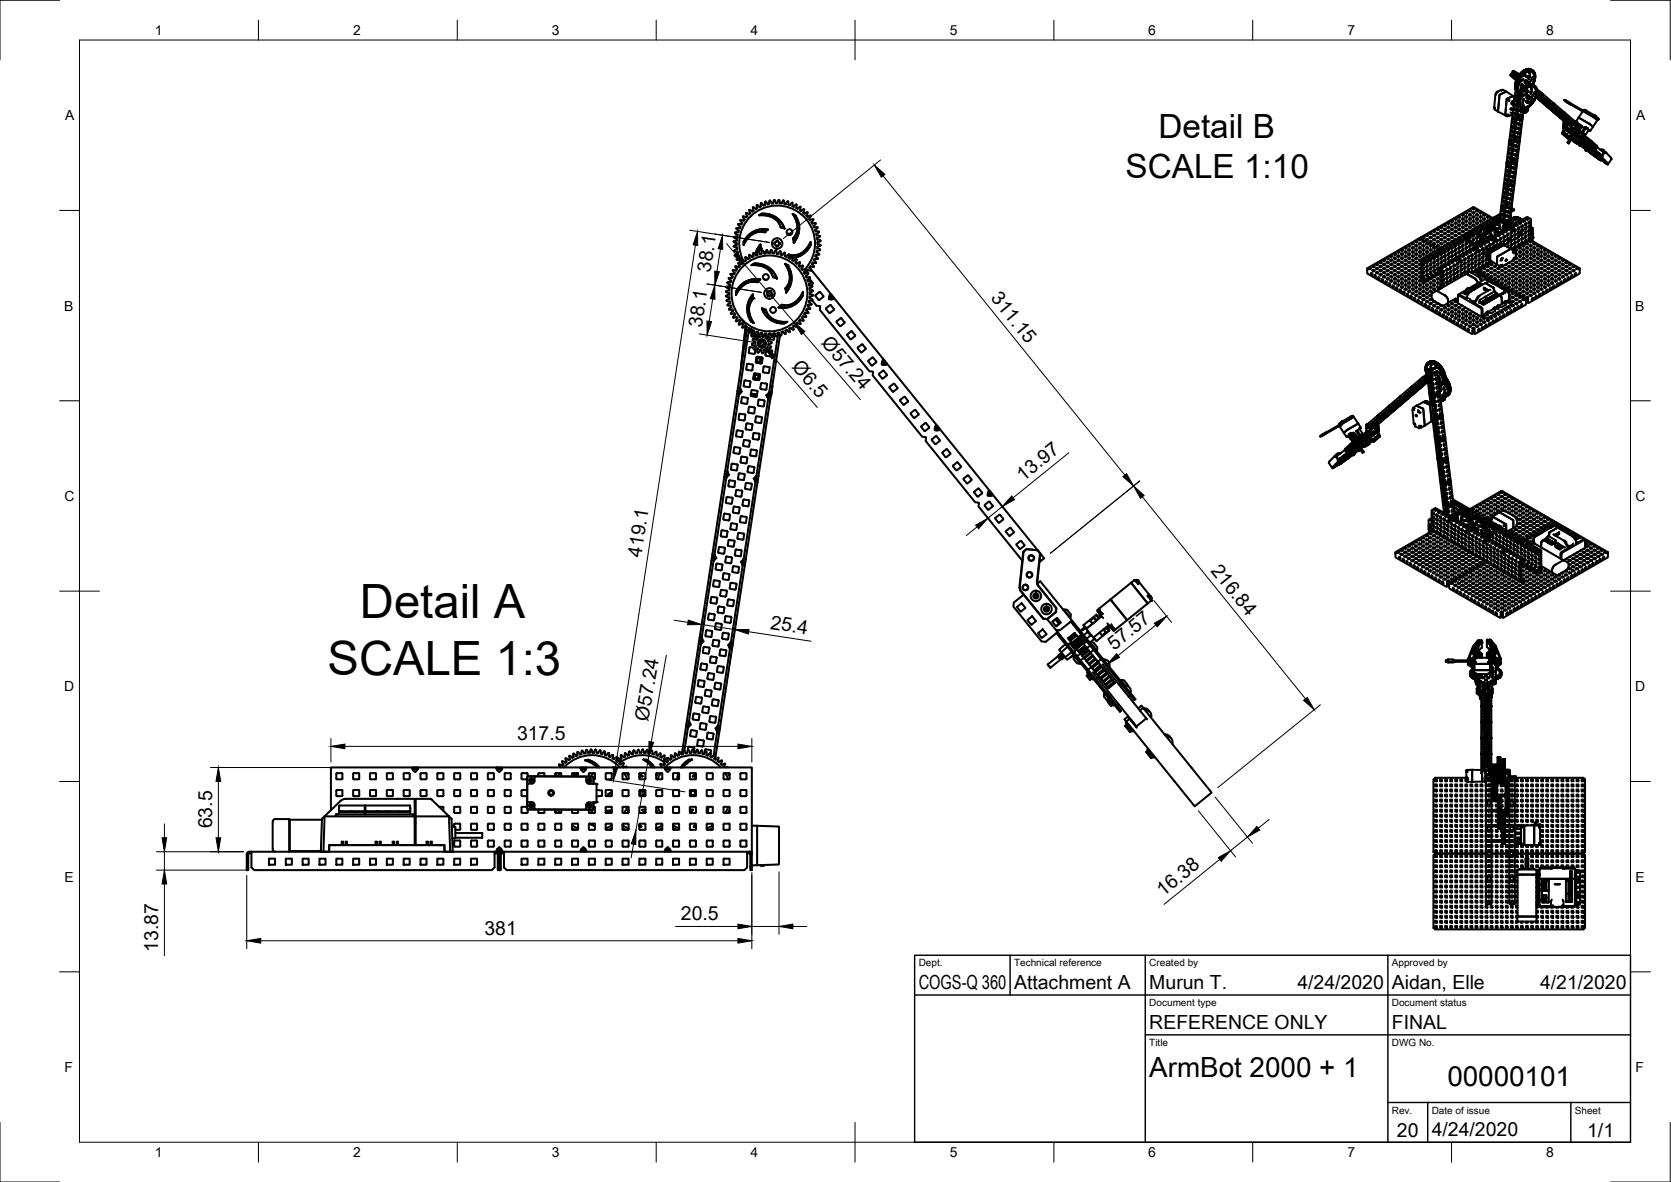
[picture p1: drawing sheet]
<svg xmlns="http://www.w3.org/2000/svg" width="420mm" height="297mm" viewBox="0 0 420 297" stroke-linecap="round" stroke-linejoin="round" font-family="sans-serif">
<defs><g id="words">
<g font-size="11.9">
<text x="90.5" y="155.3">Detail A</text>
<text x="82.4" y="169.7">SCALE 1:3</text>
</g>
<g font-size="8.4">
<text x="291.3" y="34.7">Detail B</text>
<text x="283" y="44.8">SCALE 1:10</text>
</g>
<g font-size="7">
<text x="289" y="270.6">ArmBot 2000 + 1</text>
<text x="363.9" y="272.9">00000101</text>
</g>
<g font-size="4.9">
<text x="178.6" y="68.7" transform="rotate(-81 178.6 68.7)">38.1</text>
<text x="248.9" y="75" transform="rotate(51 248.9 75)">311.15</text>
<text x="176.5" y="82.4" transform="rotate(-81 176.5 82.4)">38.1</text>
<text x="206.3" y="86.2" transform="rotate(49 206.3 86.2)">Ø57.24</text>
<text x="198.9" y="92.3" transform="rotate(49 198.9 92.3)">Ø6.5</text>
<text x="257.2" y="121.1" transform="rotate(-39 257.2 121.1)">13.97</text>
<text x="161.2" y="140.2" transform="rotate(-81 161.2 140.2)">419.1</text>
<text x="304.3" y="143.5" transform="rotate(51 304.3 143.5)">216.84</text>
<text x="193.5" y="158" transform="rotate(9 193.5 158)">25.4</text>
<text x="280.1" y="163.5" transform="rotate(-39 280.1 163.5)">57.57</text>
<text x="163" y="181.4" transform="rotate(-80 163 181.4)">Ø57.24</text>
<text x="130" y="186">317.5</text>
<text x="53.3" y="208.2" transform="rotate(-90 53.3 208.2)">63.5</text>
<text x="292.5" y="225.5" transform="rotate(-39 292.5 225.5)">16.38</text>
<text x="171.2" y="231.3">20.5</text>
<text x="39.8" y="239.2" transform="rotate(-90 39.8 239.2)">13.87</text>
<text x="121.8" y="234.9">381</text>
<text x="231" y="248.5">COGS-Q 360</text>
<text x="255" y="248.5">Attachment A</text>
<text x="289" y="248.5">Murun T.</text>
<text x="326.2" y="248.5">4/24/2020</text>
<text x="350" y="248.5">Aidan, Elle</text>
<text x="387.2" y="248.5">4/21/2020</text>
<text x="289" y="258.6">REFERENCE ONLY</text>
<text x="350" y="258.6">FINAL</text>
<text x="351.3" y="285.7">20</text>
<text x="360" y="285.5">4/24/2020</text>
<text x="399.1" y="285.7">1/1</text>
</g>
<g font-size="3.5">
<text x="39" y="8.8">1</text>
<text x="88.8" y="8.8">2</text>
<text x="138.8" y="8.8">3</text>
<text x="188.7" y="8.8">4</text>
<text x="238.8" y="8.8">5</text>
<text x="288.7" y="8.8">6</text>
<text x="338.8" y="8.8">7</text>
<text x="388.8" y="8.8">8</text>
<text x="16.4" y="30.2">A</text>
<text x="411.4" y="30.2">A</text>
<text x="16.2" y="78">B</text>
<text x="411.2" y="78">B</text>
<text x="16.2" y="125.9">C</text>
<text x="411.2" y="125.9">C</text>
<text x="16.2" y="173.7">D</text>
<text x="411.2" y="173.7">D</text>
<text x="16.2" y="221.6">E</text>
<text x="411.2" y="221.6">E</text>
<text x="16.2" y="269.4">F</text>
<text x="411.2" y="269.4">F</text>
<text x="39" y="290.8">1</text>
<text x="88.8" y="290.8">2</text>
<text x="138.8" y="290.8">3</text>
<text x="188.7" y="290.8">4</text>
<text x="238.8" y="290.8">5</text>
<text x="288.7" y="290.8">6</text>
<text x="338.8" y="290.8">7</text>
<text x="388.8" y="290.8">8</text>
</g>
<g font-size="2.5">
<text x="231" y="242.9">Dept.</text>
<text x="255" y="242.9">Technical reference</text>
<text x="289" y="242.9">Created by</text>
<text x="350" y="242.9">Approved by</text>
<text x="289" y="252.8">Document type</text>
<text x="350" y="252.8">Document status</text>
<text x="289" y="262.9">Title</text>
<text x="350" y="262.9">DWG No.</text>
<text x="350" y="279.9">Rev.</text>
<text x="360" y="279.9">Date of issue</text>
<text x="396" y="279.9">Sheet</text>
</g>
</g></defs>
<!-- layer: Visible -->
<g fill="none" stroke="#000" stroke-width=".51">
<path d="M379.8 19l1.5 1.2M379.8 18.8l.1 .2zM379.9 19l1.4 1.2M380.3 18.7l.1 .1M380.3 18.7h.1M380.4 18.8l-.1 .1M380.4 18.8h-.1M380.4 18.8l1.1 .7M380.4 18.5h.1M380.4 18.5l1.1 .6M380.5 18.9h-.1M380.5 18.5h-.1"/>
<path d="M380.5 18.4l.1 .1M380.5 18.4l.2 .2M380.5 18.4l-.2 .4 .1 .1M380.6 18l1.2 .7M380.6 17.9l-.7 .9M380.6 17.8l1.5 .9M380.7 17.8l-.4 .1-.5 .9M380.8 19.3l.2 .1M380.9 18.2l.2 .2M380.9 19.1l-.1 .1M380.9 18.2h.1M381 19.2l-.1 .1"/>
<path d="M381 19.4h.1M381.1 18.4l.3 .1M381.1 19.2l-.1 .2M381.2 18.4l.2 .1M381.3 20l.1 .1M381.3 20h.1M381.4 18.5h.1M381.4 18.7l.2 .3M381.4 19.6v.2M381.4 19.7l.5 .3M381.5 19.7l.5 .4M381.5 19.7h-.1"/>
<path d="M381.5 19.7l.6 .2M381.5 18.7l.2 .1M381.5 18.7h.1M381.5 19.9l.4 .3M381.5 19.9l-.2 .1M381.5 18.9l-.1 1M381.6 19.8l-.1 .1M381.6 19.4l.5 .2M381.6 19l.2 .1M381.6 18.7l.1 .1M381.6 19.4l.1 .1M381.6 19.6l-.1 .1"/>
<path d="M381.6 19.4h.1M381.6 18.7h.1M381.7 19l.2 .1M381.7 18.9v.1M381.8 19.1l.1 .2M381.8 19.1l.4 .3M381.8 19.4l.4 .2M381.8 18.7v.1M381.8 19.4h-.2M381.8 18.7h.1M381.8 19.2l.5 .3M381.9 19.3l-.1 .1"/>
<path d="M381.9 19.9v.3M381.9 19.9v.1M381.9 19.1h-.1M382 18.8l.5 .4M382 18.8l.4 .3M382 18.8l-.3 .1M382 18.8l.5 .3M382 18.8h.1M382 19l.4 .3M382.1 19.6v.2M382.1 19.6h.1M382.1 19.8l-.5-.2 .5 .3"/>
<path d="M382.1 19.8v.1M382.2 18.5l.4 .3M382.2 18.6l-.6 .2M382.2 18.5v.2M382.2 18.7l.5 .3M382.2 18.7l-.2 .1M382.2 18.5v.1M382.2 18.5h.2M382.2 19.4v.2M382.2 18.7v.1M382.2 19.3l.2 .1M382.2 19.3v.1"/>
<path d="M382.3 18.5l.4 .3M382.4 18.3l.5 .2M382.4 18.3v.2l.5 .3-.1-.2M382.4 18.3l.5 .3M382.4 18.5v.1M382.4 19.1v.3M382.4 19l.2 .1M382.4 19v.1M382.6 18.1l.5 .2M382.6 18.3l.5 .2M382.6 18.8v.3M382.6 18.3v.1"/>
<path d="M382.6 18.1v.2M382.7 18.8h-.1M382.7 18.1h-.1M382.7 18.1h.1M382.8 19.1l.7-.2 .5 .4M382.8 19.1l-.2 .2 .8-.3 .4 .4 .2-.1M382.9 18.1l-.1 .1M382.9 17.9l.4 .2M382.9 17.9l-.1 .2 .5 .3v-.3M382.9 18.8h-.2M382.9 18.5l.1 .1M382.9 18.5v.1"/>
<path d="M382.9 17.9h.1M382.9 19.9l-.1 .2M383.1 17.9v.1M383.1 18.6h-.1M383.1 17.7v.2l.4 .3-.2-.1M383.1 18.9l.3 .1M383.1 17.7l.5 .3M383.1 17.7h.1M383.3 18.4l-.2-.1v.2M383.3 18.1h.1M383.3 17.6l.5 .2M383.4 17.6l-.1 .2"/>
<path d="M383.4 17.6h.1M383.4 19l.2 .1M383.4 18.9v.1M383.5 19l-.8 .1M383.5 18.9v.1M383.6 18l-.1 .2M383.6 17.9v.1M383.6 17.4l-.1 .2M383.6 17.9l.1 .2M383.6 17.4l.4 .3M383.6 18l.1 .1M383.6 17.4l.5 .3"/>
<path d="M383.6 17.4h.1M383.8 19.1v.1M383.8 17.8l-.1 .3M383.8 19.2l-.2-.3 .4 .4M383.8 19.2v.1M383.8 17.4v.1M383.8 17.8h.1M383.8 17.4l.5 .2M383.9 17.9l.1 .1M384 17.7l-.1 .3-.1-.2M384 17.7l.1 .2M384.1 17.3l-.1 .1"/>
<path d="M384.1 17.3l.4 .3-.1 .2M384.1 17.8l.1 .1M384.1 17.3h.1M384.1 19.3v.2M384.2 17.9h-.1M384.2 19.2l.2 .1-.3 .3zM384.3 19.2l-.2 .3M384.3 17.3l.5 .3M384.3 17.3l-.1 .1M384.3 17.6l-.1 .3M384.3 17.3h.1M384.3 17.6l.1 .2"/>
<path d="M384.3 17.8h.1M384.5 18.2l.1 .2M384.5 18.2l.2 .6-.3 1M384.5 17.3l.5 .3-.1 .2M384.5 17.3h.1M384.5 17.3v.1M384.5 18.2l.2 .8-.2 .9-.1-.2M384.5 17.7l.1 .1M384.5 17.6h.1M384.5 17.6l.1 .2M384.5 18.2h-.1l.2 .8-.2 .7M384.7 17.4l.5 .2"/>
<path d="M384.7 17.3v.1M384.7 17.4h.1M384.7 17.8h.1M384.7 17.5l-.1 .3M384.7 17.7l.1 .1M384.8 17.5l-.1 .3M384.8 17.5h-.1M384.9 17.4l.4 .3M384.9 17.4h.1M384.9 17.8h.1M385 17.6h.1M385 17.6l-.2 .2"/>
<path d="M385.1 17.9h.1M385.2 17.6l-.3 .2M385.2 17.6h.1M385.2 17.6l-.1 .3M385.3 19.5h.1M385.3 17.7l-.1 .2M385.3 17.7h.1M385.3 19.5l-.5 1-.8 .5 .2-.2M385.3 17.7l.2 .1M385.4 19.5v-.2l-.5 1-.7 .5M385.4 17.7l-.1 .3 .2-.2M385.5 17.8h.1"/>
<path d="M385.6 18l-.1-.2-.1 .3M385.6 18l.2 .1M385.7 17.9l-.3 .1M385.7 18l-.1 .2M385.7 18.2l.2 .1M385.8 18.1l-.3 .1M385.8 18.1h.1M385.8 18.1l-.1 .3 .2-.1M385.8 18.8h.2M385.8 18.5h.2M385.8 19.8l.2 .1M385.9 19.5l.1 .1"/>
<path d="M385.9 19.2v.1M385.9 18.7l.1 .1M385.9 18.3h.1M385.9 19h.1M385.9 18.3l-.1 .2M386 18.5h-.3M386 18.5h.1M386 19.9l-.2 .2 .1 .1M386 18.6l-.2 .2M386 19.9h.1M386 18.8h.1M386 18.8l-.1 .3"/>
<path d="M386 19.6h.1M386 19.6l-.2 .2 .2 .1M386 19h.1M386 19.3h.1M386 19l-.1 .1M386 19.3h-.1M386.1 19.3l-.2 .2M386.1 19l-.2 .2 .1 .1M375.7 27l.1 .5 .9 .6M375.7 26.9l.1 .1M375.9 27.1l-.1 .2M376 23.7l-.3 3.3"/>
<path d="M376.1 23.7h-.1M376.2 23.6l-.2 .1M376.3 23.2l-.1 .3M376.6 23.1h.1M376.6 23.1l-.4 .2v.5M376.7 28.1l1.8 .9M377.7 22.7h-.2M378.7 23l-1.6 .8M378.8 23l-1.8 .8-.3 4.3M378.8 23l-.9-.4h-.5l-1 .5v.1M378.8 23l1.7 1.1M378.8 24.9l-.3 4.1"/>
<path d="M378.9 24.8l-.1 .1M379 28.8l.1 .1M379.1 28.9l-.1 .2zM379.1 28.9h.1M379.3 28.8l-.2 .1M379.4 38.6l.3 .2 .1-.4-.3-.1-.1 .3M379.4 39.4v.3l.2 .1M379.4 39.4h.1M379.4 25.1v.2zM379.5 35.7l-.7 5.1M379.5 38.6l.2 .1M379.5 35.5v.2"/>
<path d="M379.5 37.5l.1-.3 .3 .1v.4M379.5 35.5h.1M379.5 38.3v.3M379.6 37.5h.1M379.6 35.5l-.1 .2M379.6 35.7h-.1M379.6 35.5h-.1M379.6 37.6l.2 .1M379.6 38.3h-.1M379.6 39.6v.3l-.3-.2M379.6 39.6l-.3-.2v.3M379.7 36.1v.3l.3 .2"/>
<path d="M379.7 37.2v.3l.2 .1M379.8 36.1l.2 .1v.4M379.8 36.1h-.1M379.8 27.4l.6 .3M379.8 28.3l.5 .3M379.8 36.1v.3l.2 .1M379.8 36.1h.1M379.9 35l-.1 .4 .4 .1M379.9 27.2l.6 .3M379.9 37.7h-.1M379.9 34.9v.1M379.9 35l.3 .1"/>
<path d="M379.9 35.3l.3 .1M380 27.3l.5 .2M380 27.3l-.2 .2 .6 .3M380 35v.3M380 36.6h.1M380 33.9l.3 .1v.4l-.3-.2M380 33.8l-.1 .4M380.1 39.9l-.1 .3M380.1 39.9l.3-.2v.4l-.3 .1M380.1 33.9v.3l.2 .1M380.1 33.9h.1M380.1 30.1l-.5 5.4"/>
<path d="M380.1 32.7l.3 .2v.4l-.3-.2zM380.1 35.1v.4M380.2 25.8h.1M380.2 30.1h.1M380.2 39.1h.1M380.2 33l.2 .2M380.2 30v.1M380.2 32.8v.2M380.2 38.7l.3-.1v.4l-.3 .1zM380.2 30h.1M380.3 31.7v.4l.2 .1 .1-.3M380.3 32.8h-.1"/>
<path d="M380.3 39.8l-.3 .3M380.3 28.8l-1.4 .4-.4-.2M380.3 31.6l.3 .3M380.3 25.6l-.2 .3M380.3 25.9l.3 .2M380.3 28.7h.1M380.3 31.9l.3 .2M380.3 26.4l.3 .2M380.4 35.9v.3l-.6 5.1-.2 .2 .1 .3-.6 5.1M380.4 31.7l-.1 .2M380.4 35.9l-.2 .1 .1 .3-.6 5M380.4 25.5l.3 .2"/>
<path d="M380.4 36h.1M380.4 36v.1M380.4 38.7l-.2 .3M380.4 30.6l.3 .1v.4l-.3-.1v-.4M380.4 36.1h.1M380.4 30.5v.1M380.4 26l-.4 .2M380.5 36.2h.1M380.5 30.6v.3l.2 .1M380.5 24.1l-1.6 .7M380.5 24.1l.4 .4M380.5 35.8l-.2 .1"/>
<path d="M380.5 29.8h.1M380.5 29.9l.3 .1M380.5 35.8h.1M380.5 30.6h.1M380.5 25.6l-.1-.2-.3 .3v.3l.3-.1M380.5 37.8l-.2 .1M380.6 25.3v.4M380.6 37.6l-.1 .2M380.6 35.8h.1M380.6 24.6h.1M380.6 29.5l.2 .5v-.4M380.6 37.5l-.2 .1"/>
<path d="M380.7 37.5h.1M380.7 37.5l-.1 .4-.3 .1 .1-.4M380.7 28.4l-.1 .3 .3 .2M380.7 29.5h-.1M380.7 28.4l.3 .4M380.7 36.5l-.3 .3M380.7 24.6h.1M380.7 24.6v.3M380.7 28.3l.3 .2M380.7 34.4v.3M380.8 27.6h.1M380.8 36.4v.4l-.3 .1v-.4l.3-.1"/>
<path d="M380.8 28.4h.1M380.8 27.6l.2 .2M380.8 34.3h.1M380.8 35.3l-.2 .4M380.8 24.6l-.6 5.4M380.8 29.6l-.3-.2v.4M380.8 39.8v.3M380.8 39.8l.4 .2-.1 .3-.2-.5M380.9 24.5l-.2 .1M380.9 33.6h.1M380.9 27.6l.2 .2M380.9 33.3v.3"/>
<path d="M380.9 24.4h.1M380.9 35.3l-.3 .1v.4M380.9 24.4v.2M380.9 24.6l-.2 .1M380.9 35.6l-.3 .2M380.9 35.3h.1M380.9 27.3v.3M380.9 24.5v.1M380.9 35.3v.4M380.9 34.5l-.1 .2M381 21.5h.1M381 21.8h.1"/>
<path d="M381 21.5l.4 .3 .2-.2M381 21.8l.4 .3M381 34.2l-.1 .3M381 28.8l-.1 .1M381 28.5v.4M381 26.1l.3 .2-.1 .4-.3-.2M381 38.7l-.1 .4 .3 .2M381 21.3l.6 .3M381 22.1l.4 .2M381 21.2l.4 .3M381 22.1h.1M381 21.2h.1"/>
<path d="M381 26.1l-.1 .4M381 32.5h.1M381 34.6l-.3 .1M381 38.7h.1M381 30.7l-.6 5.1M381 38.7l.3 .2v.3M381 32.2v.3M381 30.4l.1 .3M381 20.9l.2-.1 .5 .2-.2 .2M381 20.9l.5 .3M381 22.3h.1M381 20.9l.1 .1"/>
<path d="M381 30.7h.1M381 26.2v.2l.2 .2M381 22.3l.5 .3M381 26.2h.1M381 34.5v.1M381.1 30.4h-.1M381.1 30.3l-.2 .1 .1 .3M381.1 38.7v.4M381.1 39.1l.2 .1M381.1 37.9v.1M381.1 33.1l-.2 .4M381.1 35h.1"/>
<path d="M381.1 20.6l.5 .3M381.1 34.2l-.1 .4M381.1 30.5h.1M381.1 34.2l-.3 .1M381.1 20.6l.2-.1 .4 .3M381.1 21.9l-.1 .1M381.1 30.5v.1M381.1 20.6h.1M381.1 20.6v.1M381.1 22.4l-.2 2.1M381.1 22.5l.5 .3M381.1 38l.3 .1"/>
<path d="M381.1 37.6v.3M381.1 21.6l-.1 .2M381.1 22.1l-.1 .2 .5 .2M381.1 33.5l-.2 .1M381.1 27.4v.4M381.1 27.4l-.3-.2v.4M381.1 21.4l-.1 .1M381.1 31.4h.1M381.1 30.7h.1M381.1 21.1l.5 .2M381.1 30.7l-.6 5.1M381.1 37.6l.3 .1"/>
<path d="M381.2 21.1l-.2 .1M381.2 37.6h-.1M381.2 25.3l.2 .3-.3-.2M381.2 25.1h.1M381.2 25.1l-.1 .2M381.2 30.3l-.2 .1M381.2 21v.1M381.2 22.4l-.1 .1M381.2 20.3l.4 .3M381.2 30.3h.1M381.2 20.3l.5 .3M381.2 20.3h.1"/>
<path d="M381.2 22.7h.1M381.2 22.7l.5 .3 .1-.2M381.2 33.1v.4M381.2 23.9v.4M381.2 37.6v.4M381.2 22.7l.5 .3M381.2 24.3l.3 .2M381.2 38l.2 .1M381.2 33.1l-.3 .1M381.2 32.3l-.2 .1M381.2 36.5v.4l.3 .1M381.2 32v.3"/>
<path d="M381.2 20.7v.1M381.3 22.6l-.1 .1M381.3 35l-.2 .1 .2-.1-.1-.3-.1 .4M381.3 23.9l.3 .2M381.3 32.4l-.3 .1M381.3 36.5l.2 .1M381.3 39.2h-.1M381.3 36.5h.1M381.3 24.2l.7 .5M381.3 30v.3l.3-.2M381.3 20l.5 .2M381.3 24v.2"/>
<path d="M381.3 20.4v.1M381.3 22.9h.1M381.3 22.9v.3M381.3 36.5l.1 .4M381.3 22.9l.5 .3M381.3 23.2l.3 .2M381.3 36.9l.2 .1M381.3 31.2l-.2 .1M381.4 22.8l-.1 .1M381.4 35.7v.1M381.4 32l-.1 .4M381.4 20.2v-.1l.4 .2"/>
<path d="M381.4 30.9l-.1 .3M381.4 32l-.3 .1M381.4 20.2l.4 .3M381.4 25.3l.4 .3M381.4 25.3v.3M381.4 20.2l-.2 .1M381.4 25.3h.1M381.4 25.6h.1M381.4 22v.1M381.4 25.6l.4 .3M381.4 25l.5 .3M381.4 31.3l-.3 .1"/>
<path d="M381.4 25.2v.1M381.4 25.2l-.3-.2-.1 .4M381.4 38.1h.1M381.4 31.3l.1-.4-.3 .1-.1 .4M381.4 21.8l.2 .1zM381.4 25h.1M381.4 22.1h.2M381.4 37.7v.1M381.4 21.5h.1M381.4 25.9l.5 .2M381.4 25l.6 .4M381.4 37.8v.3"/>
<path d="M381.4 25.8v.1M381.4 22.3h.1M381.4 20.1v.1M381.4 21.5h.2M381.4 23l.2 .4 .1-.2M381.5 28.8l.3-.1-.1 .4-.3 .1zM381.5 24.7l.4 .3M381.5 23l.4 .3M381.5 24.7l.2-.1 .4 .3M381.5 21.2h.1M381.5 24.7h.1M381.5 23v.1"/>
<path d="M381.5 26.1h.1M381.5 22.6h.1M381.5 21.2l.1 .1-.2 .2M381.5 22.1l-.1 .2M381.5 35.4l.2 .5-.3-.1M381.5 30.1l-.2 .1M381.5 29.8v.3M381.5 24.4v.1M381.5 24.4l.5 .3M381.5 24.1v.4M381.5 37h.1M381.5 24.4l.2-.1 .5 .3"/>
<path d="M381.5 25.7l-.1 .1M381.5 36.6v.4M381.5 20.9h.1M381.5 20.9l.2 .2M381.5 24.4h.1M381.6 22.3h-.2M381.6 34.3l.2 .2v.3l-.3-.2M381.6 26.3l.4 .3M381.6 26.3h.1M381.6 22.8h.1M381.6 25.4l-.2 .2M381.6 25.9l-.1 .2"/>
<path d="M381.6 34.3l-.1 .3M381.6 21.9l-.2 .1M381.6 26.3l-.5 4M381.6 25.1l-.2 .2M381.6 25.1h.1M381.6 21.5v.1M381.6 29.8l-.2 .1M381.6 26.2h.1M381.6 24.9l.4 .2M381.6 26.2l-.1 .1M381.6 29.8h.1M381.6 24.9l-.2 .1"/>
<path d="M381.6 34.3v.3l.2 .2M381.6 22.5l.1 .1M381.6 29.8v.3M381.6 23.1h.1M381.6 28.7l-.2 .4M381.6 24.1l.5 .3M381.6 23.1l.4 .3M381.6 26.6l.3 .2M381.6 33.6l.3 .1M381.6 24.1l.1 .1M381.6 20.6l.1 .2M381.6 22.3l-.1 .2"/>
<path d="M381.6 20.5v.1M381.6 24.1h.1M381.7 26.5h.1M381.7 23h.1M381.7 26.5l.4 .3M381.7 26.5l-.5 3.8M381.7 33.6v-.4l.3 .2-.1 .3M381.7 22.5v.1M381.7 24.2l.4 .2M381.7 24.5v.1M381.7 22.5l-.2 .1M381.7 22.6l-.1 .2"/>
<path d="M381.7 26.7v.3M381.7 27.9l-.1 .1M381.7 35.6v.3M381.7 35.6l-.3-.2-.1 .3M381.7 20.8l-.1 .1M381.8 22.7h.1M381.8 20.3v.2M381.8 22.7l-.2 .1M381.8 32.4l.2 .2M381.8 29.4v.1M381.8 33.2v.3M381.8 26.7l.4 .3"/>
<path d="M381.8 23.8l.4 .2M381.8 33.6l.2 .1M381.8 20.2v.1M381.8 24.2l-.1 .1M381.8 23.8h.1M381.8 23.1v.1M381.8 27.6l-.1 .3M381.8 29.5v.1M381.8 32.1l-.1 .3M381.8 26.6v.1M381.8 24l.5 .3M381.8 32.1l.3 .2v.3"/>
<path d="M381.8 22.9h.1M381.8 20.5h-.1M381.8 24l-.1 .1M381.8 32.1h.1M381.8 25.6h.1M381.8 25.8v.1M381.8 26.8l-.1 .2M381.9 22.8v.1M381.9 22.9l-.2 .1M381.9 27.6l-.3 .1-.1 .4M381.9 25.3h.1M381.9 23.9l-.1 .1"/>
<path d="M381.9 25.3l.1 .1M381.9 26.1h.2M381.9 27.6h.1M381.9 26.8h.1M381.9 27.6v.4h-.4M381.9 32.1v.3l.2 .2M381.9 25.6l.1 .1M381.9 22.9l-.1 .2M381.9 26.8l.8 .5M381.9 23.5l.5 .2M381.9 23.6v.1M381.9 23.5l.4 .3"/>
<path d="M381.9 25h.1M381.9 23.3h.1M381.9 26.3v.1M381.9 25l.2 .1M381.9 25.9v.2M381.9 31v.3l.3 .2M381.9 23.7l.5 .3M381.9 20.2h-.1M381.9 23.7l-.1 .1M382 29.4l-.2 .2 .2-.2-.1-.2-.1 .3M382 23v.1M382 23.6l.4 .3"/>
<path d="M382 26.9l-.3 .1M382 23.3l-.1 .2M382 33.7h-.1M382 31h-.1M382 26.1h.1M382 26.8v.1M382 24.7l.1 .1M382 24.6v.1M382 26.6h.1M382 23.6v.1M382 35.5v.1M382 31.3l.2 .2"/>
<path d="M382 35.6l-.6 5.1M382 25.4l-.2 .2M382 25.6l-.2 .2M382 23.1l-.2 .1M382 35.2l.1 .3M382 23l-.1 .3 .2-.1M382 25.6h-.1M382 25.8v.1M382 25.8l-.1 .1M382 23.2l.5 .3M382 25.1l-.1 .2M382.1 23.2l.4 .2"/>
<path d="M382.1 26.3v.1M382.1 23.4l.4 .3M382.1 29.9l-.1 .3M382.1 23.2v.1M382.1 26.1l-.2 .2M382.1 23.4l-.1 .2M382.1 23.1v.1M382.1 29.9l.3 .1M382.1 26.9h.1M382.1 32.6h-.1M382.1 24.4l.1 .1M382.1 26.8h.1"/>
<path d="M382.1 24.9l-.2 .1M382.1 23.1h.1M382.1 23.3v.1M382.1 35.5h.1M382.1 23.3l.5 .3M382.1 35.5l-.6 5.1M382.1 26.5l.1 .1M382.1 26.3l-.1 .3M382.1 26.3l-.6-.2 .4 .3M382.2 29.9l-.1 .3 .3 .1M382.2 35.1l-.3 .2 .1 .3M382.2 24.5l-.2 .1"/>
<path d="M382.2 24.1l-.4-.3 .4 .3M382.2 35.1h.1M382.2 24.1l.1 .2M382.2 24h.1M382.2 28.8l.3 .1v.4l-.3-.2zM382.2 31.1v.4M382.2 26.5l-.1 .3M382.2 22.9l.1 .1M382.2 31.1l-.2-.1v.3M382.2 23.2l.5 .2M382.2 31.5h.1M382.2 26.5l-.2 .1"/>
<path d="M382.2 23.1l-.1 .1M382.2 22.9l.5 .2M382.2 22.9l.6 .2h-.1M382.3 22.9h-.1M382.3 26.7h.1M382.3 24.3l-.2 .1M382.3 29.1l.2 .1M382.3 23.1l.4 .2M382.3 28.8v.3M382.3 23l-.1 .2M382.3 26.7l-.1 .3M382.3 27.7v.3"/>
<path d="M382.3 26.7l-.2 .1M382.3 23.7l.1 .2M382.4 23.7h-.1M382.4 27.1h.1M382.4 30.1l-.1 .3-.3-.2M382.4 27.7l.2 .1M382.4 27.7h.1M382.4 26.8l.1 .1M382.4 28l.2 .2-.3-.1M382.4 22.6l.5 .5M382.4 22.6l.5 .2M382.4 27.7v.3"/>
<path d="M382.4 23.9l-.2 .1M382.5 26.9l-.1 .2M382.5 26.8l-.3 .2M382.5 22.8l-.1 .1M382.5 23.4l.1 .2M382.5 27.2l.3-.2-.1 .3M382.5 23.7h-.1M382.5 22.6l.5 .3-.1-.1M382.5 26.9l.1 .1M382.6 22.6h-.2M382.6 26.9h.1M382.6 26.9l-.2 .2"/>
<path d="M382.6 21.2h.1M382.6 23.6l-.1 .1M382.6 27l-.1 .2M382.6 22.4l.7 .2M382.6 22.3v.3M382.6 21.1l.1 .1M382.6 27.8l.1 .1M382.7 21.2l-.3 .8 .2 .6M382.7 21.2v.1M382.7 27.9l-.1 .3M382.7 22.3h-.1M382.7 22.3h.1"/>
<path d="M382.7 23.1v.2M382.7 30v.1M382.7 29.8l.1 .2-.6 5.1M382.7 30.1l-.6 5.1M382.7 23.1h.1M382.7 29.7v.1M382.7 27.3h.1M382.7 21.3l-.2 1.1 .6 .4M382.7 22.3l.5 .3M382.7 21.3v-.3l-.3 .8 .1 .8-.1-.2M382.7 27.7l.5 .3M382.8 27.7l.4 .3"/>
<path d="M382.8 23.3l-.3 .1M382.8 20.1h-.1M382.8 20.1h.1M382.8 27.2l.1 .1M382.8 27.5l.5 .3M382.8 27.5l.4 .2M382.8 20v.1M382.8 27.4l.4 .2M382.8 27.4h.1M382.8 28l.7 .3M382.8 28h.1M382.8 20.1l-.6 .7-.4 .8 .4-1.1 .9-.6-.2 .2"/>
<path d="M382.8 20.1l-.5 .4M382.8 29.6l-.2 .2 .1 .2M382.8 22.1l.5 .3M382.8 22.1l.1 .2M382.9 26.2l.1 .3M382.9 22.1l.4 .2M382.9 22.3l.4 .3M382.9 27.8l-.1 .2M382.9 29.6h.1M382.9 22.3l-.1 .1M382.9 22.1h.1M382.9 27.1v.2h-.2z"/>
<path d="M382.9 22.8v.3M382.9 27.3h.1M382.9 27.3l-.1 .1M382.9 21.4l-.2 .2M382.9 21.4h.2l-.3 .3zM382.9 27.6l-.1 .1M382.9 22.1l.5 .3M382.9 27.3l.2-.2v.2M382.9 28.1l-.1 1.5M383 27.3l.4 .3M383 27.3l.1 .1M383 27.3h.1"/>
<path d="M383 26.5h.1M383 25l.2 .1M383 28.1l-.1 1.5M383 26.5l.2 .1M383.1 22.1l.4 .2v-.2M383.1 21.9l.4 .2M383.1 22.6v.2M383.1 24.9l-.3 1.1 .4 .6-.3-.7 .3-.8M383.1 21.9l-.1 .2M383.1 21.8v.1M383.1 22.8l-.1 .1M383.1 27.3h.1"/>
<path d="M383.1 21.9l.6 .3M383.2 21.6l.1 .2M383.2 27.3l.2 .2M383.2 25l-.1-.2-.3 .9 .2 .9M383.2 21.6l.2 .1M383.2 23.9h.1M383.2 28h.1M383.2 22.9l.7-.2 .5 .4M383.2 23.9h-.1M383.2 22.9l-.1 .2 .8-.3 .3 .3h.2M383.2 27.7l.2 .1-.2 .2M383.2 23.8h.1"/>
<path d="M383.3 21.6v.1M383.3 27.1v.2M383.3 27.1l-.2 .2M383.3 22.7a1.73 1.73 0 0 1 2.6-.6 3.7 3.7 0 0 1-2.8 4.9 1.73 1.73 0 0 1-.8-2.6zM383.3 23.9l-.6 .6-.5 .9 .4-1 .9-.7-.1 .2M383.3 23.9l-.6 .4M383.3 22.4v.2M383.3 21.9h.1M383.3 21.7l.5 .2M383.3 21.7v.2M383.3 22.3h.2M383.3 22.3h.1"/>
<path d="M383.3 21.7h.1M383.3 28h.1M383.3 27.3h-.1l.2 .1M383.3 21.7l.7 .3M383.4 27.3h-.1M383.4 27.9l-.2 .1M383.4 27.9v.1M383.4 23.7l-.1 .2M383.4 27.3h.1M383.4 27.4l.1 .1-.3 .2M383.4 28l-.1 .2M383.4 27.2l.1 .1"/>
<path d="M383.4 27.3v.1M383.4 27.2l.2 .1M383.4 27.3h.2M383.5 28.1h.1M383.5 27.1l.1 .2M383.5 27.1l-.1 .2M383.5 28.1l-.2 .2M383.5 21.7h.1M383.5 28.1v.2M383.5 27.9l.2 .1M383.5 28.3h.1M383.6 21.5l-.1 .2"/>
<path d="M383.6 22.7l.4 .1M383.6 27.3h.1M383.6 21.5l.4 .3M383.6 21.5h.1M383.6 25.4l.4 .5 .8-.3M383.6 28.2h.1M383.6 27.2v.1M383.6 25.4l.6 .3 .8-.3-.2 .2M383.7 20.7h.1M383.7 27.1h.1M383.7 20.7l.1 .1M383.7 27.8l.1 .1"/>
<path d="M383.7 27.8h.1M383.7 27l.1 .2M383.7 23.3v.1M383.7 27.1l-.1 .2M383.7 25.4l.3 .3M383.7 23.2l.1 .1M383.7 27.2h.1M383.8 25.4l.2 .2M383.8 21.9l-.1 .3-.2-.1M383.8 27v.2M383.8 27h-.1M383.8 21.9l.2 .1"/>
<path d="M383.8 24.6l.3 .2M383.8 21.9h.1M383.8 21.4l-.1 .2M383.8 27.5l-.1 .3 .1 .1M383.8 21.4l.5 .2M383.8 28h.1M383.8 28v.2l-.2-.1-.1 .2M383.8 23.2l-.1 .3M383.8 27.9h.1M383.8 27.2h.1M383.8 23.2l.2 .1-.3 .3zM383.8 27.5h.1"/>
<path d="M383.8 21.3h.1M383.9 20.7l.1 .2M383.9 27.5l.1 .1M383.9 20.8l.1 .1M383.9 27.5v.1M383.9 27.8l-.1 .1M383.9 27.9v.1M383.9 27.5h-.1M383.9 27.2h.1M383.9 22.8l-.7 .1M383.9 27h.1M383.9 27l-.1 .2"/>
<path d="M383.9 27.7l-.1 .2M383.9 27.6h.1M383.9 27.7h.1M384 27l.1 .1M384 27.7l-.2 .1M384 27.7h-.1M384 27.6h.1M384 27v.1M384 26.9v.3M384 27.4h-.3l-.1 .5M384 21.8v.2M384 20.5l-.1 .3"/>
<path d="M384 22.8h.1M384 27.8v.2l-.1-.1M384 22.7l-.1 .1M384 20.5h.1M384 20.3l-.4-.2-.2 .3-.1 .3 .3 .3M384 20.5l-.1-.1-.2 .2M384 20.5l.1 .1M384 22.8v.1M384 21.7h.1M384 21.2v.2M384 21.7l.1 .2M384 22.7l.3 .4z"/>
<path d="M384 21.8l.1 .1M384.1 27.1l-.1 .1M384.1 27.5h.1M384.1 21.2l.4 .3M384.1 27.5l.1 .1-.2 .1M384.1 27.1h-.1M384.1 21.2h.1M384.1 27h.1M384.1 20.6v-.2a.35 .35 0 0 0-.4 .1 .35 .35 0 0 0 .1 .5l.1-.1M384.1 27.2h.1l-.2 .1M384.1 23h.1M384.1 27l.1 .1"/>
<path d="M384.1 24.4l.8 .6M384.1 20.7l-.1 .2M384.1 20.6h.1M384.2 24.4h.1M384.2 22.8l-.1 .2M384.2 26.8l-.1 .3M384.2 24.4h-.1M384.2 27.1l-.1 .2M384.2 23.9l.3 .2M384.2 21.3l.1-.1 .4 .2M384.2 23.1h.2M384.2 24.6h.1"/>
<path d="M384.2 25l-.2 .3M384.2 23.9l-.4 .2v.5M384.2 25l.2 .1-.3 .3zM384.2 26.8h-.1M384.2 26.8l.1 .1M384.2 27.3l-.1 .2M384.3 21.6l-.1 .2M384.3 23h-.1M384.3 21.6l.1 .1M384.3 20.8h-.1M384.3 21.6h.1M384.3 21.7h.1"/>
<path d="M384.3 21.1v.1M384.3 24.2l-.1 .2M384.3 24.2h.1M384.3 24.2l.8 .5M384.4 26.7l.1 .1M384.5 21.5l-.1 .2M384.5 21.1l-.1 .1M384.5 26.8l-.4 .1M384.5 21.1l.5 .3M384.5 21.5h.1M384.5 24.3v-.2a.37 .37 0 0 0-.4 .2 .37 .37 0 0 0 .1 .5l.1-.1M384.5 24.8h.1"/>
<path d="M384.5 21.1h.1M384.6 21.6v.1M384.6 26.5l.1 .1M384.7 25.6h.1M384.7 21.1l.5 .3M384.7 21.4l-.1 .3-.1-.2M384.7 21.1v.1M384.8 21.4h-.1M384.8 25.6h.1M384.8 21.4v.2M384.8 20.4l-.7 .5M384.8 21.1h-.1"/>
<path d="M384.8 26.6l-.1-.1-.2 .3M384.8 26.6h.1M384.8 26.3h.2M384.8 25.6l-1 .1h.5M384.8 26.3v.3M384.9 26.3v.1M384.9 23.5v.2l.3-.9-.2-.8 .1 .8-.2 .7M384.9 24.8v.2M384.9 22l.1 .2M384.9 24.8h.1M384.9 22l.1 .1M384.9 21.1l.5 .3"/>
<path d="M385 22.1h-.1M385 21.1l-.1 .1M385 21.1h.1M385 21.4v.2M385 21.4l-.1 .2M385 21.5l.1 .1M385 22l-.1-.1 .2 .9-.2 .7M385 26.3v.1M385.1 21.6h-.1M385.1 24.7l-.2 .1M385.1 24.6h.1M385.1 24.7v.1"/>
<path d="M385.1 26.1h.1M385.1 24.9l-.2 .1M385.1 24.8v.1M385.1 21.2l.8 .4M385.2 21.2h-.1M385.2 21.1h.1M385.2 21.4l-.1 .2M385.2 21.6h.1M385.2 21.4v.2M385.2 24.2l-.3 .3M385.2 21.3h.1M385.3 21.2a2.37 2.37 0 0 0-.2-3.2 2.61 2.61 0 0 0-2.8 1.7 2.56 2.56 0 0 0 0 3.3"/>
<path d="M385.3 25.8l-.3 .5M385.3 25.9h.1M385.3 21.2l.5 .3M385.3 21.2v.1M385.4 21.2h-.1M385.4 21.6h.1M385.4 21.4l-.2 .2M385.4 21.3v.1M385.4 21.4v.2M385.5 25.8h-.1M385.5 25.6h.1M385.5 20.9l.1 .2"/>
<path d="M385.5 21.1l-.1 .1M385.6 20.7v.1M385.6 20.7l.1 .2h-.2M385.6 21.4l-.1 .2M385.6 21.4h.1M385.6 20.6v.1M385.6 21.4v.3M385.6 25.6h-.2l.1 .2M385.6 25.3h.1M385.6 25.3l.1 .3M385.6 25.3h.2M385.6 25.5v.1"/>
<path d="M385.7 20.4l.1 .2M385.7 20.3v.2M385.7 25.1l.1 .2M385.7 23.3l-.2 .7-.5 .6M385.8 20.1l.1 .1M385.8 21.5l-.2 .2M385.8 21.5h.1M385.8 23.3v-.2l-.5 1-.5 .4M385.8 25l-.1 .1M385.8 21.5l-.1 .2 .3-.1M385.8 20.5l-.2 .1M385.8 25.2v.1"/>
<path d="M385.9 24.8l.1 .1M385.9 24.8v.1M385.9 20.2l-.2 .1M386 21.6h.1M386 21.7h.1M386 21.6l-.1 .2M386 25h-.2M386 24.9v.1M386 24.6h.1M386 24.4l.1 .2M386.1 24.4l.2-.3 .8 .6 .2-.1-.1 .2M386.1 21.9h.1"/>
<path d="M386.1 21.7l-.2 .1M386.1 21.7h.1M386.1 21.8l-.1 .2M386.1 24.7l-.2 .1M386.1 24.2l.1 .1M386.1 24.6v.1M386.2 22l.1 .1M386.2 24.4l2 1.7zM386.2 23.9l.1 .1M386.2 23.9h.1M386.2 24h.2M386.2 21.9l-.2 .1"/>
<path d="M386.2 21.9h.1M386.2 21.9l-.1 .3 .2-.1M386.3 23.6l.1 .1M386.3 23.3l.2 .1M386.3 23v.1M386.3 22.5l.1 .1M386.3 22.1h.1M386.3 22.8h.2M386.3 24l.8 .7M386.3 24h.1M386.3 22.1l-.1 .2h.2M386.4 22.3l-.1-.1 1.4 1.3 .1 .3"/>
<path d="M386.4 22.3h.1M386.4 23.7l-.2 .3M386.4 22.3l-.2 .2 .2 .1M386.4 23.7h.1M386.4 23.6l.3 .1M386.5 22.6h.1M386.5 23.4l-.2 .2 .1 .1M386.5 22.6l-.2 .3M386.5 23.1l-.2 .2 .1 .1M386.5 22.9l-.2 .1 .2 .1M386.5 22.8h.1M386.5 23.1h.1"/>
<path d="M386.5 22.8l-.2 .1M386.5 23.1h-.2M386.7 23.2l-.2 .3M386.7 23.2l.1 .2M386.7 23.2l.2 .2M386.7 23.2h.1M386.7 23.4l-.1 .3M386.9 23.4l-.2 .3M386.9 23.4h.1M387.1 24.6v.2M387.3 23.7l.1 .2-.2 .3-.2-.1 .2-.4M387.3 23.8l-.2 .3"/>
<path d="M387.3 23.8h.1M387.7 24.6h.1M387.7 23.5h.1M387.8 23.7h.1M387.8 24.2l-.2 .3 .1 .2M387.8 24.2l.2 .1-.2 .4M387.8 24.2l.1 .1M387.8 24.7h.1M387.8 23.5v.1M387.8 23.5l.1 .2h-.1M387.8 23.5l2.7 2.4 .1 .2M387.9 24.3l-.2 .3"/>
<path d="M387.9 24.3h.1M387.9 23.7h-.1M388.2 25h.1M388.3 26.2l2.7 2.3-2.6-2.2M388.3 26.1l.1 .2v-.3l-.2 .1M388.4 24.7l-.2 .4M388.6 24.8l-.2-.1-.2 .3M388.6 24.8l-.3 .4-.2-.2M388.9 25.2l-.1 .4M388.9 25.2h.1M388.9 25.2l-.2 .3 .2 .2M388.9 25.2l.2 .1-.2 .4"/>
<path d="M389.5 25.7l-.2 .3 .2 .1M389.5 25.7l.2 .1-.2 .3M389.5 25.6l.1 .1M389.6 25.8l-.2 .3M389.6 25.7v.1M389.9 27.1l-2.8-2.3 2.7 2.2h.3v.2M389.9 27l.1 .1M390 27v.2M390 26.1l.3 .1M390.1 26.3l-.2 .3M390.1 26.2h.1M390.1 26.2l-.2 .3"/>
<path d="M390.2 26.3l-.2 .3-.2-.1M390.5 27h.1M390.5 25.9h.1M390.5 26.2h.1M390.6 26.1l.1 .1M390.6 26.1h.1M390.6 26.6l.2 .2-.2 .3-.2-.2zM390.6 25.9v.1M390.6 25.9l.2 .2h-.2M390.6 26.6l.1 .1M390.7 26l2.7 2.2v.3M390.7 26.7l-.2 .3"/>
<path d="M390.7 26.7h.1M390.8 26.1h-.2M391 28.5l.2-.1v.2M391.1 28.5l.1 .1M391.1 28.6l2.8 2.3-2.7-2.3M391.2 27.1l-.2 .3 .2 .2M391.2 27.1l.2 .1-.2 .4M391.2 27.1h.1M391.3 27.2l-.2 .3M391.3 27.1v.1M391.5 27.9l.2 .2M391.6 28h.1"/>
<path d="M391.7 27.7h.1M391.7 27.6l.1 .1M391.7 27.6l-.2 .3M391.8 27.6l.2 .1M391.8 27.6h-.1M391.8 27.7l-.2 .3M391.8 27.6v.1M391.9 27.8l-.2 .3M392.2 28.5h.1M392.3 28.1l.2 .1-.2 .4-.2-.2zM392.3 28l.1 .1M392.4 28.1l-.2 .4"/>
<path d="M392.7 29.5l-2.7-2.3 2.6 2.2h.3v.2M392.7 29.4l.1 .1M392.8 29h-.1M392.8 29.6l2.4 2zM392.8 33.3v.3l1.5 1.3 .4-.5M392.8 29.4v.2M392.8 33.6l1.5 1.3M392.9 33.3l-.1 .3M392.9 28.5l.1 .1M392.9 28.5h.1M392.9 28.5l.2 .2-.2 .3-.2-.1 .2-.4M393 28.6l-.3 .4"/>
<path d="M393 28.6h.1M393 32.2l.3 .3M393 32.2h.1M393 32.3l.1 .1M393.1 30.3l-.1 1.9M393.2 29.4l.2 .1M393.2 30.4l-.1 1.8 .2 .3M393.3 32.1v.1M393.3 32.1h.1M393.3 33.2l.1 .1-.3 .3M393.3 33.2l.1 .1M393.3 33.2l-.3 .3 .2 .2 .3-.4"/>
<path d="M393.3 25.2l.3 .1zM393.3 25.2l.4 .1M393.3 32.5l-.5 .8 .6-.8M393.3 29.4h.1M393.3 32.5l.3-.1 1.5 .9-.7-.5M393.3 31.9v.1M393.4 28.5v.2l.1-.1M393.4 28.3h.1M393.4 31.9h.1l-.2 .3zM393.4 28.5h.1M393.4 31.8l.2 .1-.3 .3zM393.4 32.5l1.7 .9"/>
<path d="M393.4 25.2l.2 .2-.2-.1M393.4 31.8l-.1 .3M393.4 28.3v.1M393.4 28.3l.2 .2h-.2M393.4 29l.3 .1-.3 .4M393.5 29l-.3 .4M393.5 28.3l2.5 2.2M393.5 29.1l-.2 .3M393.5 25.3l.1 .1M393.5 31.2h.1M393.6 25.3v.1M393.6 25.4h.1"/>
<path d="M393.6 32.2l-.1 .2M393.6 25.4l1 .6 .1-.2-1-.6-.1 .2 1.3 .9-.3-.3M393.6 28.5h-.2M393.6 30.9l.1 .1-.2 .3zM393.6 32.2v.2M393.6 30.9l.2 .1-.3 .3zM393.7 30.9l-.2 .3M393.8 33.6l.2 .2-.3 .3M393.8 33.6l.2 .2M393.8 33.6l-.2 .4 .2 .2 .3-.4M393.9 32.4l1.2 .7M393.9 29.9h.1"/>
<path d="M394 32.5h-.1M394 29.5l-.2 .3M394 31.3v.1M394 29.5l-.1 .4M394 29.5l.2 .1-.2 .4-.2-.2M394.1 29.5h-.1M394.1 32l1 .6M394.1 30.7l-.1 .7M394.1 30.7l-.2 .2M394.1 32.1l-.1-.1-.2 .4 .2 .1M394.1 35.8l.2 .1M394.2 35.8h.1"/>
<path d="M394.2 32.9l.3 .3-.6-.4 .2 .2M394.3 35.9l.2 .1M394.4 34.1l.1 .1-.2 .4M394.4 34.1l.1 .1M394.4 34.1l-.3 .4 .3 .2 .2-.4M394.4 32.7v.2M394.5 36h.1M394.5 30l-.1 .3M394.6 30l.2 .1-.2 .4M394.6 30l-.2 .3 .2 .2M394.6 33h.1M394.6 30h.1"/>
<path d="M394.6 29.9v.1M394.7 33.3l.5 .4zM394.7 30l-.2 .4M394.7 33.4l.3 .2-.5-.3 .2 .2M394.7 25.8l.3 .2M394.8 26.1h.1M394.8 34.7l1.5 1.3M394.8 34.4v.3l1.5 1.3 .7-.9M394.8 26.1l3.1 1.8M394.8 34.8l-.6 1.1 .3 .1 .6-.9M394.8 26.2l3.1 1.7M394.9 31.8l.3 .2-.5-.3 .2 .1"/>
<path d="M394.9 26.2v.1M395 33.2h.1M395 33.7v.1M395 33.8v.1M395 33.8h.1M395 33.7l.1 .1M395 30.9h.1M395.1 33.5l.1 .1M395.1 33.4l1.3 1.2M395.1 33.4h.1M395.1 33.5l-.3-.2 .2 .2M395.1 30.4l.2 .2-.2 .3-.2-.1"/>
<path d="M395.2 30.4l-.3 .4M395.2 34.3l.2 .1-.3 .4-.2-.2zM395.2 34.3l.1 .1M395.2 31.8l-1-.6-.6 1 .6-.9 1 .6M395.2 34.4v.1M395.2 30.5l-.2 .4M395.2 33.6l-.5 .8 .6-.7M395.3 31l.1 .1M395.3 33.3h.1M395.4 33.3h.1M395.4 34.4l-.3 .3 .1-.2M395.5 33.3h.1"/>
<path d="M395.5 33l.1 .1-.2 .3zM395.5 33.2v.1M395.5 33l-.1 .3M395.5 35.1l.2 .1M395.5 35.1h.1M395.6 32.4h.1M395.6 32.2h.1M395.6 35.5h.1M395.7 35.5h.1M395.7 35.5v.1M395.7 32.2h.1M395.7 32.1l.1 .1-.2 .3z"/>
<path d="M395.7 35.6l.1 .1zM395.7 32.3l-.1 .1M395.7 31.3h.1M395.7 32.1l-.1 .3M395.8 34.7l.2 .2-.3 .4-.2-.2zM395.8 31.1l-.2 .1M395.8 31.1h.1l-.2 .3zM395.8 35.7h.1M395.8 31l-.1 .3M395.8 33.8h.1M395.9 34.9l-.2-.1-.1 .2 .1 .1M396 34.9l-.4 .3"/>
<path d="M396 30.5l-.7 .5-.2 2.4M396 30.5l.1 .1M396.1 32.5v.2M396.1 32.5l.1 .2M396.1 30.6l-.7 .5-.2 2.3 1.2 1.2 .7-1.1-1-.8M396.1 30.6l.1 .1-.1 1.8M396.1 30.6l-.7 .5-.2 2.3 1.2 1.2 .2-.1 .5-1-.9-.8M396.1 30.6l.2 .1-.2 1.8M396.1 30.6l-.7 .2M396.1 32.3l1.6 1.4M396.1 35.5l.2 .1M396.1 32.3l.9 .6"/>
<path d="M396.2 32.3l.8 .6M396.2 35.4l.1 .1M396.2 33.4l-.1 .2zM396.2 33.4v.2M396.2 33.4l.1 .1M396.2 33.3l.1 .1-.2 .3zM396.2 33.4l-.1 .1M396.3 33.1l-.5 .2v.4M396.3 31h-.1M396.3 30.7v.3M396.3 35.2l.1 .1M396.3 33.2h-.4l-.1 .5 .5-.1v-.4"/>
<path d="M396.3 35.2l.2 .2-.2 .4-.2-.2zM396.3 35.2l-.1 .2M396.3 32.5h.1M396.4 30.7v.1M396.4 32.5h.1M396.4 31.4l-.2 .3M396.4 31.4h.1M396.4 30.8h.1M396.4 35.3l-.1 .2M396.4 34.2v.1M396.4 30.7l.4 .4M396.4 30.6v.1"/>
<path d="M396.4 30.6l.2 .1M396.5 30.8h.1M396.5 33.7l.3-.2 .1 .3-.4 .5-.1-.3zM396.5 30.8l.1 .1M396.5 35.4l-.3 .3M396.5 31.2l-.1 .2M396.5 35.9h.1M396.5 31.2h.1M396.5 31.2l1.2 .6M396.6 36h.1M396.6 36l.2 .2M396.6 30.7l-.1 .1"/>
<path d="M396.6 36v.1M396.6 36.1l.1 .1zM396.6 35.7l.1 .1M396.6 30.7h.1M396.6 35.7l.7 .4-.3-.1M396.7 36v.1M396.7 36.1h.1M396.7 36l.1 .1M396.7 35.9v.1M396.7 34.6h.1M396.7 34.6l.2 .2M396.7 33.9v.2z"/>
<path d="M396.7 35.7l-.1 .3M396.7 32l.4 .2M396.7 33.9l.1 .2M396.7 35.8v.2M396.8 33.8l.1 .1-.2 .2zM396.8 36.2h.1M396.8 36.2h-.1M396.8 31.2v-.2l1 .7-.8 1.2M396.8 33.6l-.4 .2v.4M396.8 36.1v.1M396.8 35.8l-.1 .1M396.8 36.1h.1"/>
<path d="M396.8 35.8h.1M396.8 31.3l.8 .5M396.8 34h-.1M396.9 36.2h-.1M396.9 36.1h.1M396.9 36.2h.1M396.9 36.1h-.1M396.9 36.1l.1-.2-.2 .2M396.9 29.6l-.6 .9 .1 .1M396.9 29.5l.1 .1M396.9 36.1l.1 .1M396.9 31.7l-.2 .3 .4 .2"/>
<path d="M396.9 31.7h.1M396.9 31.4h.1M397 36.2h.1M397 36.1l.6 .5zM397 31.3l.5 .4M397 31.7l.3 .2zM397 35.1l.2 .1-.5 .8M397 29.6l2.6 1.5M397 31.7h.1M397 31.4l.5 .3M397 34.8v.3M397 32.9h-.1"/>
<path d="M397 32.9l.4 .5M397 34.8l-.4-.3 .5 .4M397 35v.1M397 35.9l-.1 .3M397 32.9l.7 .5-.1-.1M397 36.5l.4 .2M397 34.8h.1M397 35.9l-.2 .3M397 36l-.3-.3-.1 .3M397.1 36.5l.3 .2zM397.1 34.9l.9 .7M397.1 34.9l.5 .3"/>
<path d="M397.1 34.8v.1M397.1 34.1l.1 .1M397.1 34.1h.1M397.1 32.2v.1M397.1 34.1l.2 .1-.3 .4-.2-.2zM397.1 34.9h.1M397.1 35l.9 .7M397.1 34.8h.1M397.1 36.4l.4 .2M397.1 34.1l-.2 .4M397.1 36.3l.1 .1M397.1 36.4l-.1-.1 .6 .3"/>
<path d="M397.2 35.2l.2 .2-.3 .5M397.2 34.8l-.1 .1M397.2 36.4h.1M397.2 36.3l-.2 .2M397.2 34.2h.1M397.2 33h.1M397.2 33l.4 .3M397.2 33.2l.2 .2M397.3 36.4h.1M397.3 34.2l-.3 .4M397.3 36.4l.2 .1M397.3 31.9l-.2 .3"/>
<path d="M397.3 36.7h.1M397.4 34.8l.3 .2M397.4 36l1.1 .8M397.4 33.2l.1 .1zM397.4 36.5v.1M397.4 34.8l-.2 .1M397.4 36.5h.1M397.4 36.6h.1M397.4 35.4l.3 .2-.4 .5M397.4 36.6l1.2 .9M397.4 36.6v.1M397.5 31.7h.1"/>
<path d="M397.5 36.5h.1M397.5 34.4h.1M397.5 33.3l-.1 .1M397.5 34.5v.1M397.5 34.5l.4 .2M397.5 34.6l-.1 .2M397.5 34.6l.3 .2zM397.5 36.6h.1M397.6 33.3h.1M397.6 33.3h-.1M397.6 36.6l1 .8M397.6 34.2l.1 .1"/>
<path d="M397.6 35.7l.8 .6-.9-.5 .6 .5-.7-.4M397.6 34.7l-.1 .1M397.6 31.9h.1M397.6 35.3h.1M397.6 36.5l1.1 .8M397.6 31.9v.2M397.6 36.6h.1M397.7 35.3l.1 .1M397.7 34.1l-.1 .1M397.7 36.6l1.7 1.2M397.7 35l-.1 .2M397.7 34.1l-.2 .4"/>
<path d="M397.7 35.7l1.1 .7zM397.7 34l.5 .4M397.8 34.2l.2 .2zM397.8 34l.5 .3M397.8 33.7v.2M397.8 33.7l1 .7M397.8 33.9l-.6 .8-.2 .1-.4-.3M397.8 35.4h.1M397.8 33.1h.1M397.8 31.8h-.1M397.8 33.9h.1M397.8 34.2v.1"/>
<path d="M397.8 35.3h.1M397.8 35.3l.2 .1-.2-.1M397.8 35.3l.2 .1M397.8 35.4l.2 .1M397.8 36.6l.3 .2zM397.8 36.5l.4 .2M397.8 34.8l-.1 .2M397.9 35.3h.1M397.9 33.8l.8 .7M397.9 35.3l.1 .1M397.9 33.1h.1M397.9 33.1l.2 .1"/>
<path d="M397.9 33.1v.1M397.9 27.9l.1 .1M397.9 34.3h.1M397.9 36.4l-.1-.1 .5 .4-.1-.1M397.9 27.9h.1M397.9 36.4h.1M397.9 33v.1M397.9 36.4l-.1 .2M397.9 33.1l-.2 .3M397.9 35.3l.2 .1M397.9 35.5h.1M397.9 34.7h.1"/>
<path d="M398 35.3h.1M398 34.6l.2 .2M398 33.9l.1-.3 .2 .1 .1 .1-.1 .2M398 33v.1M398 27.7l-3.3-1.8 3.2 2M398 27.7h.1M398 34.7l-.4 .6M398 34.7h.1M398 35.4l.2 .1-.1-.1M398 33.2h.1M398 33.9h.1M398 33.1h.1"/>
<path d="M398 35.4h.1M398 34.8h.1M398 27.7l.1 .1M398 35.5h.1M398 34.6l.6 .4M398 27.9l2.7 1.5M398 35.6l2.8 2.4h-.1l-1.7-.9 .3 .3M398 35.6l.3 .3M398 35.6h.1M398.1 36.5l.1 .1M398.1 35.8l.3 .2-.6-.3 .2 .1M398.1 33.2h.1"/>
<path d="M398.1 35.5v.1M398.1 33.6l-.2-.2 .7 .5-.1-.1M398.1 35.4h.1M398.1 33.6l.4 .2M398.1 33.6h.1M398.1 34.4l-.3 .4M398.1 33.5h.1M398.1 35.4l.2 .1M398.1 36.8h.1M398.1 34.5l1.1 .7zM398.1 34.8h.1M398.1 34.8l-.3 .5"/>
<path d="M398.2 34.8h-.1M398.2 34.8h.1M398.2 34.8l-.4 .5M398.2 36.6l-.1 .2M398.2 36.6h.1M398.2 34.4h-.2M398.3 34.3l-.1 .1M398.3 34v.1M398.3 35.5h.1M398.3 34.8h.1M398.3 34.8l-.4 .5M398.3 35.7l-.1-.2 1.8 1.1 .8 .7h-.1"/>
<path d="M398.3 34.8l.2 .1M398.3 35.5l.2 .1M398.3 34.8l-.3 .6M398.4 35.8l-.1 .1 2.4 1.9M398.4 34.9l-.3 .5M398.5 27.6l-.2 .1M398.5 36.6h.1M398.5 36.6v.3M398.5 34.5l1 .7zM398.5 36.6l.4 .3M398.5 33.8h.1M398.5 27.6l.1 .1"/>
<path d="M398.5 34.9l.1 .1M398.5 33.8l-.1 .1M398.5 36.6l.5 .2M398.5 35.6h.1M398.5 35.6l.1 .1M398.5 36.8l.3 .3zM398.6 35.7l.1 .1M398.6 27.7l-.4-.1-1.3 2M398.6 27.7l2.3 1.3M398.6 36.9l.2 .1zM398.6 36.9h.1M398.6 37.5l.1 .1"/>
<path d="M398.6 35l-.3 .5M398.6 35h.1M398.6 37.7l.3 .2zM398.6 37.4l.6 .4M398.6 37.4h.1M398.7 37.3l-.1 .2M398.7 37.4h.1M398.7 37.3l.4 .3M398.7 36l.3 .3M398.7 32.2l-.6 1M398.7 35l.1 .1M398.7 37.4l.2 .2"/>
<path d="M398.7 35l-.4 .5M398.7 37.6l-.1 .1 .4 .2v-.1M398.7 37h.1M398.7 37.6h.1M398.7 37.6l.3 .2M398.7 37.5v.1M398.7 32.2h.1M398.7 32.2l-.8 1.3M398.7 32.2l-.3-.3-.5 1.1M398.7 31.9l.2 .1M398.7 35.8h.1M398.7 37.5l.2 .1"/>
<path d="M398.8 35.8h.1M398.8 37.6h-.1M398.8 37.6h.1M398.8 34.4l2.7 2.2 .1 .2-.2 .1M398.8 34.4l.3 .4M398.8 35.1h.1M398.8 32.2h.1M398.8 34.6l.3 .2-.5-.3 .2 .2M398.8 35.1l-.2 .6M398.9 32h.1M398.9 32.2h.1M398.9 37.6v.1"/>
<path d="M398.9 37.6h.1M398.9 32.1l-.1 .1M398.9 32.1l.2 .1M398.9 36.2h.1M398.9 37.6l.3 .2h-.2M398.9 35.1l.2 .1M398.9 36.2l.1 .1M398.9 35.1l-.3 .6M398.9 36.6l.1 .2M398.9 37.9h.1M398.9 37.7h.1M398.9 37.6l.3 .2"/>
<path d="M398.9 36.9l.4 .2M398.9 36.6l.6 .4M399 32.2h.1M399 35.9h.1M399 36.9l.3 .2zM399 37.2l.2 .1M399 36.3h.1M399 32.3h.1M399 37.7h.1M399 37.7v.1M399 37.8h.1M399 36.8l-.1 .1"/>
<path d="M399 36.7h.1M399 36.8l-.1-.1 .6 .3M399 37.7l.1 .1M399 35.9l.1 .1M399.1 37.6l.8 .4M399.1 37.8l.9 .7M399.1 37.1l.3 .2zM399.1 37h.1M399.1 32.2l-.1 .1M399.1 32.2l.2 .1M399.1 36l-.1 .3M399.1 37l-.2 .1 .7 .4"/>
<path d="M399.2 35.3l.1 .1M399.2 35.3l-.4 .5 .1 .1M399.2 35.3l-.5 .5M399.2 36.8l.2 .1M399.2 34.7l2.3 1.9M399.2 37.8l.5 .4M399.2 37.8l.6 .6M399.2 37.1h.1M399.3 37.2l.1 .2M399.3 37.7l-.1 .1M399.3 36.1h.1M399.3 35.4h.1"/>
<path d="M399.3 37l.6 .4-.4-.4M399.3 36.1l.1 .1M399.3 32.6h.1M399.4 37h.1M399.4 35.4h.1M399.4 37l-.1 .1M399.4 35.4l-.4 .5M399.4 36.2h.1M399.4 32.7l.2 .1M399.5 32.7h.1M399.5 37.8h.1M399.5 36.2l.1 .1"/>
<path d="M399.5 32.7l-.9 1.2M399.5 37.8l.3 .3M399.5 32.7l.1 .1M399.5 35.5l-.4 .5M399.5 32.7v.1M399.5 32.8h.1M399.5 35.5l.1 .1M399.6 32.8h-.1M399.6 32.8h.1M399.6 35.4l.8 .5M399.6 35.4l-.1 .1M399.6 37.4v.1"/>
<path d="M399.6 37.3v.1M399.6 31.1l.9 .8M399.6 36.3h.1M399.6 35.6h.1M399.6 35.6l-.4 .5M399.6 37.6l.3 .2zM399.6 37.3l.6 .4h-.2M399.6 35.6l-.3 .5M399.7 35.6h.1M399.7 37.4h.1M399.7 32.8h-.1M399.7 37.5l-.1 .1 .4 .2"/>
<path d="M399.7 32.7l.1 .1M399.7 35.6l.2 .1M399.7 36.9l2.3 1.8M399.7 35.6l-.3 .6M399.7 36.9h.1M399.7 38.1l.1 .1M399.7 38.1h.1M399.8 32.6v.1M399.8 32.7l-.1 .1M399.8 32.8h-.2M399.8 36.8l.5 .4-.6-.3M399.8 36.8l-.1 .1"/>
<path d="M399.8 37.7l-.3 .1M399.8 38l2 1.7M399.8 38.2l.1 .1h-.1M399.8 36.8l-.1-.1 3.1 2.4M399.9 37.5l.1 .1M399.9 36.9h-.1M399.9 35.8h.1M399.9 35.8l-.4 .5M399.9 36.5h.1M399.9 37.8h.1M399.9 35.3l.4 .4M400 38.5h.1"/>
<path d="M400 35.8h.1M400 36.5l-.1 .1M400 38.1l.2 .2M400 38.1h.1M400 37l.3 .2zM400 38.5l.1 .1M400 38.4h-.1l.1 .1M400 38.6l1.8 1.3M400 38.4l.7 .5-.4-.2M400 37.7l.1 .1M400 35.8v.1M400 35.8l-.3 .6"/>
<path d="M400 37.7l-.1 .1M400 37.6v.1M400.1 35.9h.1M400.1 37.8l-.2 .2M400.1 37.8l.1 .1M400.1 38.6l.2 .1M400.2 37.9l-.3 .1M400.2 36.7h.1M400.2 36.7l.2 .2M400.2 37.9l-.2 .2M400.2 37.9h.1M400.2 38.3l2.1 1.7"/>
<path d="M400.2 36l.3 .1M400.2 36l-.3 .5-.2-.1M400.2 36h.1M400.3 36l.1 .1M400.3 36l-.3 .6 .2 .1M400.3 38l-.2 .3M400.3 38l-.1 .3M400.3 36h.1M400.3 36l-.3 .5M400.3 38h.1M400.4 38.8l.8 .5zM400.4 36l.1 .2"/>
<path d="M400.4 38l-.2 .3M400.4 35.9l-.1 .1M400.4 36.1l.1 .1M400.4 36.9h.1M400.4 38h.1M400.4 36.9l.2 .1M400.4 37.3h.1M400.4 37.9l-.1 .1M400.4 37.3l-.4-.2 .6 .4M400.5 37.5l.4 .4M400.5 37.5h.1M400.5 37.5l-.1-.1 1.5 1.2"/>
<path d="M400.5 36.2l-.3 .5M400.5 36.2h.1M400.5 31.9h.1M400.5 31.9l-.6 .9h-.1M400.5 38l-.1 .1M400.5 37.6h.1M400.6 36.2l.2 .2M400.6 36.2l-.4 .5M400.6 36.2l.2 .1M400.6 37.5l.4 .3M400.6 37.5h.1M400.6 37.7l.3 .2"/>
<path d="M400.6 37.3l.3 .1M400.7 37.9v.1M400.7 37v.1M400.7 37.7l.3 .2-.2-.1M400.7 37.1l.1 .1M400.7 29.4l1 .8M400.7 37.6l.4 .2zM400.7 29l.2 .2M400.8 36.4l-.4 .5M400.8 37.2l.2 .1M400.8 36.3v.1M400.8 37.9l1.1 .8-.5-.3"/>
<path d="M400.8 36.1l.1 .1M400.8 36.4h.1M400.8 36.4l.2 .1M400.8 36.4l-.3 .5M400.8 36.4l.3 .2M400.9 37.2h.1M400.9 37.2l-.3 .1M400.9 38.6l.1-.3 .4 .5-.1 .1 .1-.1-.3-.2 .1-.2 .6 .4M400.9 38.6l.2 .2M400.9 38.6l.8 .6M400.9 37.4l.2 .1M400.9 29.2h.1"/>
<path d="M400.9 29l.1 .1M400.9 29l-.1 .1M400.9 37.3l.2 .2M401 37.3v.1M401 37.4l.2 .1M401 37.4h-.1M401 29.1h.1M401.1 38.8h.1M401 37.4h.1M401 29.2h.1M401 36.5l-.4 .5M401 36.5l.1 .1"/>
<path d="M401 37.4l-.1-.1 .2 .1M401 29.2l.2 .1M401 36.6l.2 .1M401 36.6l-.3 .5M401 38.8h.1M401.1 29.1l.6 .6M401.1 29.1l-.1 .2M401.1 38l.6 .4M401.1 38l-.3-.2 .5 .5M401.1 37.5h.1M401.1 38h.1M401.1 37.4v.1"/>
<path d="M401.2 38.8v.1M401.2 39.3l-.1 .1M401.2 37.5h.1M401.2 36.7l-.4 .5M401.2 36.7h.1M401.2 38.9l1.4 1M401.2 36.7l.1 .1M401.2 38.9h.1M401.2 38.9l.1 .1M401.2 36.7l-.3 .5M401.3 38.2l.4 .2M401.3 38.1l.4 .2-.9-.6 .5 .5"/>
<path d="M401.3 36.8l-.3 .5M401.3 38v.1M401.3 36.8h.1M401.4 36.8l1.9 1.5M401.4 36.8v.1M401.4 36.8l-.4 .6M401.4 38.3l.3 .2zM401.4 36.7l.1 .2M401.4 36.9l.1 .1M401.4 36.9l-.3 .5M401.5 36.9h.1M401.5 38.4l.3 .2"/>
<path d="M401.5 38.2l.3 .2zM401.5 36.9l-.4 .6M401.5 37l-.3 .5M401.5 37h.1M401.7 29.7v.1M401.7 29.8l.1 .2-1.3 1.9M401.7 39.2l-.4-.3 .6 .4M401.7 29.8h.1M401.7 39.2l.2 .1M401.7 29.7h.1M401.7 39.7l-.5-.3 .7 .5M401.7 39.7h.1"/>
<path d="M401.7 39.7l.3 .2M401.8 39l.6 .4M401.8 39.8l.4 .3-.4-.2M401.8 39.8l.7 .5M401.8 38.6l.1 .1M401.8 39.3l.4 .2M401.9 39.3l.3 .2zM401.9 38.5l.6 .4M401.9 39.9h.1M401.9 38.6l-.1 .3 1 .7 1.3 1.3M401.9 38.6l1.1 .7M401.9 38.5l-.4-.2 .6 .4"/>
<path d="M401.9 39.1l.4 .3M402 39.2h.1M401.9 39.2l-.1 .1M401.9 39.2l-.1-.1 .6 .3M402 39h.1M402 39l1.5 1.3-.4-.2M402 39l.4 .4M402.1 38.6l.4 .3M402.1 39.2h.1M402.1 39.2l.2 .1M402.2 39.5l.3 .3M402.2 39.5l.3 .2"/>
<path d="M402.2 38.7l.3 .3M402.2 39.3h.1M402.2 39.4l.1 .1M402.2 39.3l.1 .1M402.3 39.4h.1M402.3 39.4v.1M402.3 39.4l-.1 .1M402.3 39.4h-.1M402.3 39.3v.1M402.4 37.6l.1 .1 .2-.2 .9 .6 1.4 1.5 .2 .4M402.4 39.4l.2 .2M402.4 39.8l-.2 .2"/>
<path d="M402.4 39.5h.1M402.4 39.4v.1M402.5 39.8l-.2 .2M402.5 39.3l-.1 .1M402.5 39.9l-.2 .2M402.5 39.7v.1M402.5 40l.4 .2M402.5 39.7l.6 .4zM402.6 39.8l.1 .1M402.6 39.9l-.1 .1M402.6 39.8h.1M402.6 39.9l-.1-.1 .6 .3"/>
<path d="M402.6 39.8l.4 .3M402.7 39.9h.1M402.8 39.9l.2 .1M402.8 39.6l-.3 .1M402.8 37.6h.3l.2 .3M402.9 38l.6 .5M403.2 38.4l.1 .1M403.3 38.3l-.5 .8M403.4 38.4l-.5 .8M403.4 38.4l.1 .1M403.5 38.5h.1M403.8 38.3l.2 .2"/>
<path d="M405.2 40l-.9 1.3-.2-.4M405.2 40h.1M184.6 59.5l.2 .3 .5 .2v.5M185.6 56.3l.1 .3 .5 .4-.2 .4-.8-.1 .1 .4 .5 .3-.1 .4M185.7 58.4h-.9l.2 .3 .5 .3-.1 .4-.8 .1M186.8 54.5l.5 .7-.3 .3-.8-.2 .5 .7-.2 .4-.9-.1M189.2 53.2l-.7-.5-.1 .4 .3 .5-.3 .3-.8-.4v.4l.3 .4-.3 .3-.5-.2h-.3M190.1 52.6l-.4-.4-.4-.1 .2 .8-.3 .3M190.4 51.5l.6 .6 .4-.2M190.4 51.5l-.2 .3 .2 .6-.4 .2M190.9 54.1h.1M190.9 54.1a4.7 4.7 0 0 1 5.3 2.8l.1 .2-.6-1.3-1.1-1-1.5-.6z"/>
<path d="M190.9 54.1l.7-.4zM191.3 51.1l.1 .8M191.4 51l.6 .6 .4-.1M191.4 51h-.1M191.6 53.7l1.8 .2 1.6 .6 1.5 1.4 .8 1.6-1-1.7-1.3-1.3-1.7-.7zM191.7 57.6l-.1 .6M192.2 57.6l-.1 .7M192.3 58.4l-1.4-.1-1.6 .5-1.2 1-1.1 1.7M192.3 58.4l-1.6-.1-1.8 .8a6.4 6.4 0 0 0-1.9 2.4M192.5 50.6l-.2 .4 .1 .5M192.5 50.6l.5 .7h.4v-.6l.2-.3 .4 .8M193.1 57.7l-1.7-.1-1.8 .5-1.7 1.3-.9 1.4 .9-1.4 1.6-1.2 1.5-.5h2.1"/>
<path d="M193.1 57.7h.1M193.1 57.7l-.8 .6M195.9 50.3l.2 .8M195.9 50.3l-.3 .2-.1 .6-.4-.1-.3-.7-.3 .2-.1 .6h-.4M196.1 51.1h.5l.2-.5 .2-.2 .2 .8M197.2 57.2l-.9-.1 1 .3M197.2 51.2l.4 .1M197.8 58.7h.7l.1 .4M198.2 50.6v.9M198.2 50.6l-.4 .2-.2 .5M198.2 51.4l.4 .2M198.6 51.6l.6-.7v.9l.4 .2"/>
<path d="M199.3 53.7v.1a4.7 4.7 0 0 1 .3 6l-.2 .2 .9-1.4 .2-1.6-.3-1.4zM199.3 53.7l.7 .4M199.3 53.8l.7 .3M199.4 59.9l.2 1M200 54.2l.7 1.4 .3 2-.6 2-.8 1.3 1.1-1.8 .3-1.6-.3-1.7zM200 59.2l-.3 1.6M200.2 52.2l.4 .3M200.3 51.4l-.1 .8M200.3 51.4l-.3 .1-.4 .5M200.6 52.5l.7-.5-.2 .8 .3 .2M201.4 53l.8-.4-.3 .9M203 53.3l-.7 .4-.4-.3"/>
<path d="M203 53.3v.4l-.3 .5 .3 .3M203 54.5l.8-.3-.4 .8 .3 .3 .8-.2-.1 .3-.4 .4M204 55.8l.2 .4 .6-.1 .3 .1-.6 .6 .2 .4M205.1 58.2l.8 .1M205.3 59.2l.9 .1M205.5 59.8v.4l.8 .2M205.5 57.1l.1 .1M205.5 57.1l-.8 .1M205.6 57.2l-.7 .5 .2 .4M205.9 58.3l-.6 .5v.4M206.2 59.3l-.2 .3-.6 .2M357.1 59.9l4.8 2.7"/>
<path d="M357.1 59.9h-.3l-13 7.5M357.3 59.9l.1-.3-.1 .3M357.4 59.8h.1M357.4 59.7h.1M357.6 59.7l.3-.2 .3 .2-.3 .2zM357.7 59.7l.2-.1 .3 .1M357.9 59.5v.1M358.5 59.2l.3-.2 .3 .2-.3 .2zM358.6 59.2l.2-.1 .3 .1M358.8 59v.1M359.4 58.7l.3-.2 .3 .2-.3 .2zM359.4 59.7l.3-.2 .3 .2-.3 .2z"/>
<path d="M359.5 58.7l.2-.1 .3 .1M359.5 59.7l.2-.1 .3 .1M359.7 58.5v.1M359.7 59.5v.1M360.3 59.2l.3-.2 .3 .2-.3 .2zM360.3 58.1l.3-.2 .3 .2-.3 .2zM360.4 59.2l.2-.1 .2 .1M360.4 58.2l.2-.2 .2 .2M360.6 57.9v.1M360.6 59v.1M361.2 59.7l.3-.2 .3 .2-.3 .2zM361.2 58.7l.3-.2 .3 .2-.3 .2z"/>
<path d="M361.2 57.6l.3-.2 .3 .2-.3 .2zM361.3 59.7l.2-.1 .3 .1M361.3 58.7l.2-.1 .3 .1M361.3 57.7l.2-.2 .3 .2M361.5 57.4v.1M361.5 58.5v.1M361.5 59.5v.1M362.1 59.2l.3-.2 .3 .2-.3 .2zM362.1 58.1l.3-.2 .3 .2-.3 .2zM362.1 57.1l.3-.2 .3 .2-.3 .2zM362.2 59.2l.2-.1 .2 .1M362.2 58.2l.2-.2 .2 .2"/>
<path d="M362.2 57.2l.2-.2 .2 .2M362.4 56.9v.1M362.4 57.9v.1M362.4 59v.1M363 59.7l.3-.2 .3 .2-.3 .2zM363 58.7l.3-.2 .3 .2-.3 .2zM363 57.6l.3-.2 .3 .2-.3 .2zM363 56.6l.3-.2 .3 .2-.3 .2zM363.1 59.7l.2-.1 .3 .1M363.1 58.7l.2-.1 .3 .1M363.1 57.7l.2-.2 .3 .2M363.1 56.6l.2-.1 .3 .1"/>
<path d="M363.3 56.4v.1M363.3 57.4v.1M363.3 58.5v.1M363.3 59.5v.1M363.9 59.2l.3-.2 .3 .2-.3 .2zM363.9 58.1l.3-.2 .3 .2-.3 .2zM363.9 57.1l.3-.2 .3 .2-.3 .2zM363.9 56.1l.3-.2 .3 .2-.3 .1zM364 59.2l.2-.1 .2 .1M364 58.2l.2-.2 .2 .2M364 57.2l.2-.2 .2 .2M364 56.1l.2-.1 .2 .1"/>
<path d="M364.2 55.9v.1M364.2 56.9v.1M364.2 57.9v.1M364.2 59v.1M364.8 59.7l.3-.2 .3 .2-.3 .2zM364.8 58.7l.3-.2 .3 .2-.3 .2zM364.8 57.6l.3-.2 .3 .2-.3 .2zM364.8 56.6l.3-.2 .3 .2-.3 .2zM364.8 55.5l.3-.1 .3 .1-.3 .2zM364.8 59.7l.3-.1 .2 .1M364.8 58.7l.3-.1 .2 .1M364.8 57.7l.3-.2 .2 .2"/>
<path d="M364.8 56.6l.3-.1 .2 .1M364.8 55.6l.3-.2 .2 .2M365.1 55.4h.1M365.1 56.4v.1M365.1 57.4v.1M365.1 58.5v.1M365.1 59.5v.1M365.7 59.2l.3-.2 .3 .2-.3 .2zM365.7 58.1l.3-.2 .3 .2-.3 .2zM365.7 57.1l.3-.2 .3 .2-.3 .2zM365.7 56.1l.3-.2 .3 .2-.3 .1zM365.7 55l.3-.2 .3 .2-.3 .2z"/>
<path d="M365.8 59.2l.2-.1 .2 .1M365.8 58.2l.2-.2 .2 .2M365.8 57.2l.2-.2 .2 .2M365.8 56.1l.2-.1 .2 .1M365.8 55.1l.2-.2 .2 .2M366 54.8v.1M366 55.9v.1M366 56.9v.1M366 57.9v.1M366 59v.1M366.5 60h-.1M366.6 58.7l.3-.2 .3 .2-.3 .2z"/>
<path d="M366.6 57.6l.3-.2 .3 .2-.3 .2zM366.6 56.6l.3-.2 .3 .2-.3 .2zM366.6 55.5l.3-.1 .3 .1-.3 .2zM366.6 54.5l.3-.2 .3 .2-.3 .2zM366.6 59.9l-.1 .1M366.6 59.9l-.2 .1M366.6 58.7l.3-.1 .2 .1M366.6 57.7l.3-.2 .2 .2M366.6 56.6l.3-.1 .2 .1M366.6 55.6l.3-.2 .2 .2M366.6 54.6l.3-.2 .2 .2M366.9 54.3v.1"/>
<path d="M366.9 55.4h.1M366.9 56.4v.1M366.9 57.4v.1M366.9 58.5v.1M366.9 59.5v.1M367 59.6l-.4 .1M367.1 59.6l-.5 .1 .1 .1M367.5 58.1l.3-.2 .3 .2-.3 .2zM367.5 57.1l.3-.2 .3 .2-.3 .2zM367.5 56.1l.3-.2 .3 .2-.3 .1zM367.5 55l.3-.2 .3 .2-.3 .2zM367.5 54l.3-.2 .3 .2-.3 .2z"/>
<path d="M367.6 58.2l.2-.2 .2 .2M367.6 57.2l.2-.2 .2 .2M367.6 56.1l.2-.1 .2 .1M367.6 55.1l.2-.2 .2 .2M367.6 54l.2-.1 .2 .1M367.6 59.9l-.3-.1-.3 .1 .3 .2 .3-.1-.3-.2-.2 .2M367.6 59.9v.1M367.8 53.8v.1M367.8 54.8v.1M367.8 55.9v.1M367.8 56.9v.1M367.8 57.9v.1"/>
<path d="M367.8 59v.1M367.9 59.1l-.3 .1M367.9 59.1l-.1-.1-.3 .2 .1 .1M367.9 59.4l.3 .2M368 59.4h.1M368.2 59.4l-.2 .1M368.2 59.3l-.3 .1M368.2 59.3l.3 .2M368.2 59.2h.1M368.3 59.3l.2 .1M368.4 57.6l.3-.2 .3 .2-.3 .2zM368.4 56.6l.3-.2 .3 .2-.3 .2z"/>
<path d="M368.4 55.5l.3-.1 .3 .1-.3 .2zM368.4 54.5l.3-.2 .3 .2-.3 .2zM368.4 53.5l.3-.2 .3 .2-.3 .2zM368.4 57.7l.3-.2 .2 .2M368.4 56.6l.3-.1 .2 .1M368.4 55.6l.3-.2 .2 .2M368.4 54.6l.3-.2 .2 .2M368.4 53.5l.3-.1 .2 .1M368.5 59.4l-.3 .2M368.5 59.4h.1M368.7 53.3v.1M368.7 54.3v.1"/>
<path d="M368.7 55.4h.1M368.7 56.4v.1M368.7 57.4v.1M368.7 58.5v.1M368.8 58.6l-.4 .1M368.8 60v.2M368.8 58.9h.1M368.9 58.6l-.5 .1h.1M369.1 58.7h.1M369.1 58.7l-.2 .2M369.2 58.7l.2 .2M369.3 57.1l.3-.2 .3 .2-.3 .2z"/>
<path d="M369.3 56.1l.3-.2 .3 .2-.3 .1zM369.3 55l.3-.2 .3 .2-.3 .2zM369.3 54l.3-.2 .3 .2-.3 .2zM369.3 52.9l.3-.1 .3 .1-.3 .2zM369.4 57.2l.2-.2 .2 .2M369.4 56.1l.2-.1 .2 .1M369.4 55.1l.2-.2 .2 .2M369.4 54l.2-.1 .2 .1M369.4 53l.2-.1 .2 .1M369.4 58.9l-.3 .2-.2-.1 .2-.2 .3 .2M369.4 58.9h.1M369.5 59.6l.2-.2 .1 .3-.3 .3z"/>
<path d="M369.6 52.8v.1M369.6 53.8v.1M369.6 54.8v.1M369.6 55.9v.1M369.6 56.9v.1M369.6 57.9v.1M369.7 58.1l-.3 .1M369.7 59.5v.2l-.3 .2M369.7 59.4l.1 .1M369.7 58l-.1-.1-.3 .2 .1 .1M369.7 58.4l.3-.2 .4 .2-.4 .2zM369.8 58.4l.2-.1 .3 .1"/>
<path d="M370.2 56.6l.3-.2 .3 .2-.3 .2zM370.2 55.5l.3-.1 .3 .1-.3 .2zM370.2 54.5l.3-.2 .3 .2-.3 .2zM370.2 53.5l.3-.2 .3 .2-.3 .2zM370.2 52.4l.3-.2 .3 .2-.3 .2zM370.2 56.6l.3-.1 .2 .1M370.2 55.6l.3-.2 .2 .2M370.2 54.6l.3-.2 .2 .2M370.2 53.5l.3-.1 .2 .1M370.2 52.5l.3-.2 .2 .2M370.3 59.4h.1M370.3 52.4v.1"/>
<path d="M370.5 52.2v.1M370.5 53.3v.1M370.5 54.3v.1M370.5 55.4h.1M370.5 56.4v.1M370.5 57.4v.1M370.5 59.3l-.2 .1M370.6 57.6l-.4 .1M370.6 59v.2M370.6 60l-.1 .3M370.6 60l-.3 .1v.4l.4-.2M370.6 59.3l-.2 .1"/>
<path d="M370.6 58.9h.1M370.6 60h.1M370.6 57.5l-.4 .1 .1 .1M370.6 59.3v-.4l-.3 .2v.3M370.6 60v.3M370.7 59.2l-.1 .1M370.7 52.4v.1M370.9 57.4v.1M371 57.8l.2 .1-.2 .1M371 57.7l.2 .2M371 57.8l-.3 .1M371 57.7l-.4 .2 .4 .1"/>
<path d="M371.1 56.1l.3-.2 .3 .2-.3 .1zM371.1 55l.3-.2 .3 .2-.3 .2zM371.1 54l.3-.2 .3 .2-.3 .2zM371.1 52.9l.3-.1 .3 .1-.3 .2zM371.1 57.3l-.2 .1M371.1 57.3l-4.5 2.6M371.1 56.1l.3-.1 .2 .1M371.1 55.1l.3-.2 .2 .2M371.1 54l.3-.1 .2 .1M371.1 53l.3-.1 .2 .1M371.2 58.6l.4-.2v.3l-.4 .2M371.2 58.6l.1 .3"/>
<path d="M371.2 57.8v.1M371.4 52.8v.1M371.4 53.8v.1M371.4 54.8v.1M371.4 55.9v.1M371.4 56.9v.1M371.4 58.7l-.2 .2M371.5 57.1l-.4 .1M371.5 58.4v.3M371.5 59.5v.2M371.5 59.7l-.3 .2M371.5 59.4l.1 .4-.4 .2v-.4l.3-.2"/>
<path d="M371.5 57l-.1-.1-.3 .2 .1 .1M371.6 57.3v.1M371.7 57.9h.3M371.7 59.1h.1M371.7 58.9v.2M371.7 59.1l1.2 .7M371.7 58.8l.2-.1 .9 .5M371.7 58.8h.1M371.8 57.2l-.3 .1M371.8 57.2h.1M371.9 57.2l.2 .1M372 55.5l.3-.1 .3 .1-.3 .2z"/>
<path d="M372 54.5l.3-.2 .3 .2-.3 .2zM372 53.5l.3-.2 .3 .2-.3 .2zM372 57.8h-.3v.2l-4.2 2.5 4.2-2.5M372 55.6l.3-.2 .2 .2M372 54.6l.3-.2 .2 .2M372 53.5l.3-.1 .2 .1M372.1 58.3l.3-.1v-.3l-.3 .2v.3M372.1 57.4l-.3 .1-.2-.1 .2-.1 .3 .1M372.1 58.4h.1M372.1 59.4h.1M372.1 57.3v.1M372.2 59.4h-.1"/>
<path d="M372.2 59.4h.1M372.3 59.9l.5 .3M372.3 53.3v.1M372.3 54.3v.1M372.3 55.4h.1M372.3 56.4v.1M372.3 59.8l.4 .3M372.3 59h.1M372.4 56.5l-.4 .1M372.4 60l-.3 .2M372.4 60h.1M372.4 60v.1"/>
<path d="M372.4 59.6l.5 .2M372.4 58.3l-.2 .1M372.4 57.9h.1M372.4 58.9v.1M372.4 56.9l.3 .1 .3-.1M372.4 59.6l.1 .1M372.4 56.8v.1M372.4 59.5v.1M372.4 56.5l-.4 .1 .1 .1M372.4 59.8l.5 .3h-.2M372.4 57.9v.4M372.5 59.8l-.2 .1"/>
<path d="M372.5 59.7l.5 .2-.1-.1M372.5 56.9l.2-.2 .3 .2M372.5 59.7v.1M372.6 59.3l.4 .2M372.6 59.2l.1 .2-.3 .1M372.6 59.5l.4 .3M372.6 59.2v.1M372.7 59.4l.4 .3M372.7 56.7l-.3 .1M372.7 56.7h.1M372.7 59.2l.6 .2M372.8 59.2h-.2l.4 .3"/>
<path d="M372.8 59v.1M372.8 56.7l.2 .1M372.8 59l.4 .2M372.8 58.9l.7 .2M372.8 58.9v.1M372.8 59.1l.5 .3M372.9 55l.3-.2 .3 .2-.3 .2zM372.9 54l.3-.2 .3 .2-.3 .2zM372.9 59.1l-.1 .1M372.9 59.8h.1M372.9 59l.5 .2M372.9 55.1l.3-.2 .2 .2"/>
<path d="M372.9 54l.3-.1 .2 .1M373 58.7l.7 .2M373 58.7v.2M373 59.9l-.1 .2M373 58.7l.5 .3M373 58.7h.1M373 57.9h.1M373 56.8v.1M373 59.5l.1 .2-.2 .1M373 57.5l.3-.1-.1 .3M373.1 57.5l-.1 .4M373.1 58.5l-.1 .1"/>
<path d="M373.2 58.5l-.2 .1M373.2 53.8v.1M373.2 54.8v.1M373.2 55.9v.1M373.2 58.4l.5 .3M373.2 58.4v.2M373.2 58.4h.1M373.2 59.5h-.2M373.2 58.6l.5 .3M373.2 58.6v.1M373.2 59.2l.1 .2M373.2 57.7l-.2 .1"/>
<path d="M373.3 56l-.4 .1M373.3 58.4l.4 .3M373.3 57.7l-.3 .2M373.3 58.4h.1M373.3 57.4v.3M373.3 56l-.1-.1-.3 .2h.1M373.3 58.4v.1M373.4 59l.1 .1M373.4 58.4v.1M373.5 59.1l-.3 .1M373.5 58.2l.4 .2M373.6 58.2l.5 .3"/>
<path d="M373.6 58v.2M373.6 58l.5 .3M373.6 58.7l.1 .2M373.6 58.2v.1M373.7 58l.4 .2M373.7 56.1l.2 .2M373.7 56.2l.2 .2M373.7 58h.1M373.7 56.2l-.3 .2M373.7 56.1l-.4 .2 .4 .2M373.7 59.7h.3l-.8 .4M373.8 54.5l.3-.2 .3 .2-.3 .2z"/>
<path d="M373.8 54.6l.3-.2 .2 .2M373.9 58.5v.2M373.9 58l-.1 .1M373.9 58.4l-.5-.2v.2l.5 .3M373.9 57.8l.4 .3M373.9 58.7h-.3M373.9 57.8l-.1 .2 .5 .3v-.3M373.9 58.4l.2 .1M373.9 58.4h.1M373.9 57.8l.5 .2M373.9 56.3l-.2 .2M373.9 57.8h.1"/>
<path d="M373.9 57.3l.1 .1M373.9 59.6h-.1M373.9 56.3h.1M374 59.6l-.1 .1M374.1 57.9l.4 .2M374.1 59.8l-.7 .2-.6 .8M374.1 54.3v.1M374.1 55.4h.1M374.1 59.8l.2-.2-.7 .1-.8 .9M374.1 57.9h.1M374.1 58.6l.7 .1 .2 .6M374.1 57.6l.5 .3"/>
<path d="M374.1 57.2l-.2 .1M374.1 58.2l.2 .1M374.1 58.2v.2M374.1 57.6v.3M374.2 55.5l-.4 .1M374.2 56.9v.2M374.2 57.4l.2 .1M374.2 57.6h-.1M374.2 59.6l-.1 .2M374.2 57.4h.1M374.2 57.2l-.2 .2M374.2 58.6l.4 .1"/>
<path d="M374.2 56.9l-.3 .1v.3M374.2 56.8v.3l.4 .1M374.2 55.8l.3 .2M374.2 55.4l-.4 .1 .1 .1M374.3 57.1l-.1 .3M374.3 58.5l.6 .2 .1 .6M374.3 58.5l.3 .1M374.3 58.5l-.2 .1M374.4 57.5l.4 .3M374.4 58v.2M374.4 58h-.1M374.4 57.5l-.1 .2"/>
<path d="M374.4 57.5l.4 .2M374.4 57.5h.1M374.4 59.4h.1M374.5 59.4h-.1M374.5 55.7l-.3 .1M374.5 55.6l-.3 .2M374.5 59.3h.1M374.5 55.6l.3 .2-.3 .2M374.5 55.7l.3 .1M374.5 59.3v.1M374.5 58.5l.1 .1M374.5 58.1l-.1 .1"/>
<path d="M374.5 57.6l.1-.2 .5 .2-.1 .3M374.6 58.6l.1 .1M374.6 57.9l-.1 .2M374.6 57.2l.1 .1M374.6 57.2l.2 .1M374.6 57.5h-.2M374.6 59.2l.1 .1-.2 .2zM374.6 57.2l.4 .2M374.6 57.9h.1M374.6 57.9l.2 .1M374.6 57.2h.1M374.6 57.2h.2"/>
<path d="M374.6 59.2l-.1 .2M374.6 57.4l.5 .3M374.6 57.9l.1 .1M374.6 57.4h.1M374.7 57.3l-.1 .1M374.7 58.5v.1M374.7 58.5l.3 .8M374.7 58.6l.4 .7M374.7 57.2l.3 .1M374.8 56.9v.2M374.8 56.9l.4 .3M374.8 58.6l-.1 .1"/>
<path d="M374.8 56.9l.5 .3M374.8 56.9l.5 .4-.5-.2M374.8 56.9h.1M374.8 56.8l.1 .1M374.8 56.5l.3-.2v.3M374.8 56.5v.3M374.8 57.7v.3M374.8 57.7l.1 .2M374.8 57.3l.5 .3M374.8 57.3v.2l-.2-.2M374.8 57.1v.1M374.9 57.7h-.1"/>
<path d="M374.9 57.8l.1 .1M374.9 57.3h.1M375 59.3h.1M375 59.3l.1 .1M375 57.9h-.1M375 56.6v.2M375 54.8v.1M375 56.7l-.2 .1M375 56.6l.5 .3M375 56.8l-.2 .1M375 56.6h.1M375 56.8l.5 .3"/>
<path d="M375 56.8v.1M375.1 55l-.4 .1M375.1 56.4v.2M375.1 56.6h.1M375.1 57.3l.4 .3M375.1 57.3l-.1 .1M375.1 57.6h.1M375.1 57.8h.1M375.1 57.3h.1M375.1 55.2v.1M375.1 54.9l-.1-.1-.4 .2 .2 .1M375.1 56.6v.1"/>
<path d="M375.2 56.4l.4 .2M375.2 56.4v.2M375.2 56.4l.5 .3M375.2 56.6l.5 .3M375.2 56.4h.1M375.2 56.6v.1M375.2 57.4l.6 .2M375.3 57.6l-.1 .2-.1-.1M375.3 57.6l.1 .2M375.3 57.3h.1M375.3 57.7l.1 .1M375.4 55.1l-.3 .2"/>
<path d="M375.4 55.1h.1M375.4 56.2v.2l.5 .2M375.4 56.9l.1 .2M375.4 56.2l.5 .2M375.4 56.4h.1M375.5 54.8l-4.8-2.7h-.4l-13 7.5M375.5 56.1l.4 .3M375.5 55.1l.2 .2M375.5 56.1h-.1M375.5 56.1h.1M375.5 56.9h.1M375.5 56.2l.4 .2"/>
<path d="M375.5 57.1l-.3 .1M375.5 57.3l.7 .3M375.5 57.3v.1M375.5 57.3h.1M375.5 57.5l-.1 .3M375.5 57.7l.1 .1M375.6 57.5v.3M375.6 57.5h-.1M375.6 54.7l-.1 .1M375.6 54.7l-4.5 2.6M375.6 59.7l.3-.2 .3 .2-.3 .2zM375.6 56.2l.5 .2"/>
<path d="M375.6 59.7l.3-.1 .2 .1M375.6 56.6l.1 .2M375.7 56l.4 .2v.2M375.7 55.9v.3M375.7 56.6l.1 .1M375.7 57.4h.1M375.7 56l.5 .2M375.7 59.7v.1M375.7 55.9h.1M375.7 56.9h-.2M375.7 55.3l-.3 .1-.2-.1 .2-.1 .3 .1M375.7 55.2v.1"/>
<path d="M375.7 57.8h.1M375.7 57.5l-.1 .3M375.8 57.5h.1M375.8 56h.1M375.8 57.5l-.1 .3M375.8 58.3v.9l.1-.8M375.8 58.3v.1M375.8 58.3h.1M375.8 58.3l.1 .1M375.9 56l.4 .3M375.9 57.5l.4 .2M375.9 55.9l-.1 .1"/>
<path d="M375.9 57.4v.1M375.9 56h-.1M375.9 57.5h.2M375.9 56.4v.2M375.9 56.6l-.1 .1M375.9 56.4h.2M375.9 55.8v.2M375.9 58.4v.8M375.9 55.8l.5 .2M375.9 57.8h.1M375.9 56.4h.1M375.9 55.7v.1"/>
<path d="M375.9 57.5l.3 .1M376 57.6l-.3 .1M376 57.6h.1M376 57.6l-.1 .2M376 54.8l.3 .1 .3-.1M376 55.8h.1M376 54.7v.1M376.1 54.8l.2-.1 .3 .1M376.1 55.8l.4 .4M376.1 57.9h.1M376.1 55.8h.1M376.1 57.5l.1 .1"/>
<path d="M376.1 55.6v.2M376.1 57.6l-.1 .2M376.2 57.6h.1M376.2 55.6l.4 .3M376.2 56.2h-.1M376.2 55.3h.3M376.2 55.6h.1M376.2 57.6l-.1 .3M376.3 54.6l-.3 .1M376.3 57.4h-.5l.6 .1M376.3 54.6h.1M376.3 57.8l.2 .1"/>
<path d="M376.3 57.7l-.1 .2M376.3 57.7h.1M376.3 57.7v.3l.2-.2M376.4 56l-.2 .3-.1-.1M376.4 54.6l.2 .1M376.4 56l.1 .2M376.4 57.4l-.2 .1M376.4 55.5l.5 .2M376.4 55.5l-.1 .2M376.4 56h.1M376.4 57.4v.1M376.4 55.5h.1"/>
<path d="M376.4 57.4l-.2 .2M376.5 55.2h-.3v.3l-4.2 2.4 4.2-2.5M376.5 57.9l.1 .1M376.5 57.8h.1M376.5 59.2l.2 .1M376.5 59.1v.1M376.5 57.9l-.1 .2M376.5 55.6l.1-.2 .5 .3M376.6 55.9l-.1 .2M376.6 58.8a1.35 1.35 0 0 0-1.1-.9 1.35 1.35 0 0 0-1.3 .6l-1.1 1.4-.4 1.1M376.6 58l-.2 .1M376.6 58h.1"/>
<path d="M376.6 54.7v.1M376.6 55.9l.1 .1M376.6 58l-.1 .3 .2-.1M376.6 55.9h.1M376.7 55.4h-.1M376.7 55.9l.1 .1M376.7 59.1v.2M376.7 56.3l-.2 .1 .5 .2 .2 .9v-.8l-.5-.4M376.7 58.6v.1M376.7 58.3h.2l.1 .2h-.2M376.7 58.2l-.1-.1 .3 .2M376.7 58.2l-.1 .3 .2-.1-.1-.1"/>
<path d="M376.7 59l-.2 .1M376.7 59.1l-.2 .1M376.8 59.1h.1M376.8 59h.1M376.8 59.3h.1M376.8 57.1l-.2 .3M376.8 57.1l.1 .1-.2 .3zM376.8 56h-.1M376.8 58.5h.1M376.8 59.1l.2 .1M376.8 59l.3 .1M376.8 56.4l.3 .4"/>
<path d="M376.8 58.4h.1M376.8 58.4l-.1 .3v-.2M376.8 55.7v.3M376.9 56.4h-.3l.2 .1M376.9 56.4l.2 .4v.7M376.9 55.3v.1M376.9 56.4v.1M376.9 55.3l.4 .3M376.9 58.5h.1M376.9 55.3l-.1 .2M376.9 55.7l.1 .2M376.9 55.7v.1"/>
<path d="M376.9 55.3h.1M376.9 55.3l-.2 .1M377 59.2l-.2 .1M377 59.2h.1M377.1 59.2l-.3 .1M377.1 55.7l-.2 .1M377.1 54.9l-.6 .3M377.1 55.3l.4 .3M377.1 59.1v.1M377.1 55.7v.2M377.1 54.8l-.6 .4M377.1 55.3h.1"/>
<path d="M377.1 55.6v.1M377.1 55.8h.1M377.2 54.2l-.2 .1M377.2 59.9l.2-.1v.3l-.3 .1M377.2 54.1l-.3 .1 .2 .2M377.2 54.1h.1M377.2 59.9l-.1 .4M377.2 55.8l-.1 .1M377.2 53.7l-1.6 1M377.3 55.3l.5 .3M377.3 55.6l-.1 .2M377.3 55.3l-.1 .1"/>
<path d="M377.3 55.3h.1M377.3 59.8l.1 .1M377.3 55.8h.1M377.3 55.6l.1 .2M377.4 55.6h-.1M377.4 55.2h.1M377.4 58.7l.3 .1M377.4 58.6l.3-.1 .3 .1M377.4 55.2l.3 .2M377.4 58.6v.1M377.4 54.8v.4M377.4 52.2l-.3 3.1"/>
<path d="M377.4 58.7l.3-.1 .2 .1M377.5 59.7v.4M377.5 54.8l.2 .2M377.5 58.7l.2 .1M377.5 55.3l.8 .5-.2 .1M377.5 52.1v.1M377.5 52.2h.1M377.5 52v.1M377.5 52.1h.1M377.5 55.2l.2 .1M377.5 55.3h.1M377.5 54.9v.3"/>
<path d="M377.5 52v.2M377.5 55.6l-.1 .2M377.5 58.6l.3 .2M377.6 58.6h.1M377.6 55.8h.1M377.6 53.7l.3 .2-.1 .4-.3-.2zM377.6 55.6v.2l.2-.2M377.6 55.6h.1M377.6 53.8v.3l.2 .1M377.7 53l.3 .1M377.7 52.6l.3 .2M377.7 52.6v.4"/>
<path d="M377.7 55.4h.1M377.7 55.3v.1M377.7 55.4l.5 .3M377.7 55v.4M377.8 55.8h.1M377.8 52.9v.1M377.8 55.6h.1M377.8 55.6v.2l.1-.2M377.8 53l.2 .1M377.8 52.6l-.1 .3M377.8 52.7h.1M377.8 51.5l.3 .2v.4l-.3-.3z"/>
<path d="M377.9 51.6l.2 .4M377.9 55.8l.1 .1M378 50.4l-.1 .4 .3 .2M378 58.7l-.3 .1M378 58.6v.1M378 55.6h.1M378 50.4h-.1M378 50.4l.3 .2-.1 .3M378 52.8v.3M378 55.6l-.1 .2M378 56.7h.1M378 50.8l.2 .1"/>
<path d="M378.1 59.6v.1M378.1 59.4v.3M378.1 56.7l-.1 .7-.5 .8M378.1 56.7l-.2 .5M378.1 49.3v.4l.2 .2M378.1 50.5l-.1 .2M378.1 57.7l.1 .1M378.1 57.7l.2 .1M378.1 55.9h.1M378.1 56.7l-.1-.1-.2 1-.5 .8 .4-.6M378.1 57.7h.1M378.1 59.4h.1"/>
<path d="M378.1 46.7l-.6 5.3M378.1 49.3l.3 .2M378.1 49.3h.1M378.1 55.6l.1 .1M378.1 46.7h.1M378.1 55.7l-.1 .2M378.2 55.7h.1M378.2 57.4l.3 .2M378.2 46.5v.2M378.2 57.4l.4 .2M378.2 46.5v.1M378.2 52.5l.1 .3"/>
<path d="M378.2 55.7l-.1 .2M378.2 48.2v.4l.3 .2M378.2 49.4v.2l.2 .2M378.2 46.5h.1M378.2 57.8h.1M378.2 59.3h.1M378.2 48.2l.3 .2M378.3 50.9h-.1M378.3 48.2h-.1M378.3 57.6l-.2 .1M378.3 57.6l.1 .1M378.3 54.5v.1"/>
<path d="M378.3 59.3v.2M378.3 59.5l-.2 .2M378.3 58.1l.3-.2 .3 .2-.4 .2zM378.3 52.8h.1M378.3 48.5v.1M378.3 57.5v.1M378.3 54.2l.2-.1-.2 .4M378.3 57.1l.5 .2M378.3 54.2v.3M378.3 48.6l.2 .1M378.3 52.8l-.3 2.8M378.3 57.1l.1 .1"/>
<path d="M378.3 47.4l.3 .3M378.3 58.2h.1M378.3 55.8l.2 .1M378.3 59.2l-.2 .2M378.3 55.8h.1M378.3 59.2h.1M378.4 55.8l-.1 .2M378.4 52.4l-.2 .1M378.4 48.2l-.1 .3M378.4 52.6h.1M378.4 47.1l-.1 .3M378.4 52.6v.1"/>
<path d="M378.4 47.1l.3 .2M378.4 55.2l-.3 .4M378.4 59.3v.3l-.3 .1M378.4 57.3l.4 .2M378.4 57.2l.4 .2M378.4 49.8h-.1M378.4 52.4h.1M378.4 49.4v.4M378.4 52.7v.1M378.4 52.8l-.3 2.8M378.4 57.2l-.2 .2M378.4 53.1v.4l.3-.2v-.3l-.2 .1"/>
<path d="M378.4 46.3l.1-.3 .3 .1-.1 .4M378.5 46.3l.2 .3M378.5 55.2l-.3 .1-.1 .4M378.5 47.1l-.1 .3 .3 .2M378.5 56.8l.4 .2M378.5 56l.1 .1M378.5 56.8v.1M378.5 58.2h.1M378.5 55.2h.1M378.5 55.9l-.2 .1M378.5 47.1v.1M378.5 55.9l-.1 .3 .2-.1"/>
<path d="M378.5 57l-.2 .1M378.5 57l.4 .3h-.1M378.5 55.2v.3l-.3 .2M378.5 48.7h.1M378.5 48.3v.4M378.5 58.1l.1 .1M378.5 56.7a1.37 1.37 0 0 0-2.4-.1l-.7 .7M378.5 56.9l.5 .3M378.5 54.5l-.2 .1M378.5 58.1l-.2 .1M378.6 58.1l.2 .1M378.6 46.3v.1"/>
<path d="M378.6 56.9l-.1 .1M378.6 56.2h.1M378.6 53.3l-.2 .1M378.6 52l.3-.1v.3l-.3 .2zM378.6 46.1v.2M378.6 46.4l.2 .1M378.6 54.1h.1M378.6 54.1l-.3 .1M378.6 45.3l.3 .1M378.6 52h.1M378.6 56.1h.1M378.6 44.9l.3 .1"/>
<path d="M378.6 54.1v.4M378.6 44.9v.3M378.6 56.1l-.1 .2M378.6 56.5l.1 .1M378.7 56.7l.4 .3h-.2M378.7 53l-.1 .3M378.7 56.4l.4 .3M378.7 56.7l-.2 .1M378.7 47.6h-.1M378.7 56.4h.1M378.7 47.2l-.1 .4M378.7 58.1l-.2 .1"/>
<path d="M378.7 56.7h.1M378.7 45.2l.2 .2M378.7 56.6l.5 .3M378.7 56.6v.1M378.7 56.2l-.2 .1M378.7 56.3v.2M378.7 56.2v.1M378.7 44.9v.3M378.8 53h.1M378.8 58.1l-.1 .1M378.8 43.8l-.1 .3 .3 .2M378.8 44.9l-.1 .1"/>
<path d="M378.8 57.3l.1 .1M378.8 50.9l-.1 .3h.2M378.8 51.9l-.3 .4M378.8 56.5l.5 .2h-.2M378.8 43.8l.3 .1v.4M378.8 43.8h.1M378.8 56.4l.5 .2M378.8 40.8l.1 .2M378.8 40.8h.1M378.8 56.4h.1M378.8 56.2l.1 .2M378.8 56.2l.5 .2"/>
<path d="M378.8 56.1l.5 .4M378.9 41v.2M378.9 41.2l-.7 5.3M378.9 43.9l.2 .4M378.9 41h.1M378.9 47l.1 .3M378.9 57.4h.1M378.9 49.7l-.1 .4 .3-.1M378.9 55.6l.3 .2M378.9 42.7v.3l.2 .2M378.9 45v.4M378.9 50.8l-.2 .4"/>
<path d="M378.9 55.3v.3M378.9 57l.1 .3M378.9 42.7h.1M378.9 55.3l.4 .2M378.9 56.2l.5 .2h-.1M378.9 42.7l.3 .1v.4M378.9 58.9v.3M378.9 60v.3M378.9 57h.1M379 59.2h.1M379 49h.1M379 47.2v.1"/>
<path d="M379 43h.1M379 47l.1 .3-.6 5-.2 .2 .1 .2M379 43l.2 .1M379 47.3l-.6 5.1M379 46.9v.1M379 55.5l.2 .2M379 50.8h-.2M379 51.1v.1M379 50.8v.3M379 55.9l.1 .2M379 55.9l.5 .5M379 42.7v.3"/>
<path d="M379 55.3v.2M379 55.9h.1M379.1 55.9h.1M379.1 51.5v-.2l.1 .2-.1 .1M379.1 49.7l-.3 .4M379.1 51.5h.1M379.1 55.9l.5 .3M379.1 56.1l.4 .3M379.1 44.3h-.1M379.1 56.1l-.2 .1M379.1 41.6l.2 .1M379.1 47.1v.1"/>
<path d="M379.1 41.6l-.1 .3 .3 .2M379.1 47.9l.3-.1v-.4l-.3 .2v.3M379.1 56.7l.1 .2M379.1 56.7h.1M379.1 59.8l.7 .4M379.1 49.7h-.2M379.1 41.9l.2 .1M379.1 46.8l-.2 .2M379.2 49.6v.1M379.2 54.4l.2 .2M379.2 40.5v.4l.3 .1M379.2 41.6l-.1 .3"/>
<path d="M379.2 54.2l-.1 .2M379.2 59.1l-.3 .1M379.2 46.8h-.1M379.2 48.6l-.3 .3M379.2 49.7l-.1 .3M379.2 56.9l-.1 .1M379.2 53.1v.3M379.2 58.7v.3M379.2 40.5l.3 .1M379.2 53.5l.3 .1M379.2 59.8h.1M379.2 40.5h.1"/>
<path d="M379.2 51.5l-.1 .1M379.2 46.8h.1M379.2 53.1l.3 .2M379.2 55.7l.5 .2M379.2 55.7v.2M379.3 59.7v.1M379.3 53l-.1 .1M379.3 40.8h.1M379.3 55.9l.4 .3M379.3 48.9v-.4l-.3 .2-.1 .3M379.3 59.9l-.1-.1-.2 .2M379.3 55.6l.4 .3"/>
<path d="M379.3 47.8h-.2M379.3 40.8l.2 .1M379.3 55.5l-.1 .3M379.3 58.7v.3M379.3 55.6h-.1M379.3 53.3l.2 .2M379.3 53.2h.1M379.3 48.9l-.3 .2M379.3 59l-.3 .3M379.3 58.7l-.3 .2M379.3 40.5l-.1 .3M379.3 53.1v.2"/>
<path d="M379.3 56.4v.3M379.3 47.5v.3M379.3 52v.3M379.3 52.4l.3 .1M379.3 42.1h.1M379.3 55.6l.5 .3M379.3 41.7v.4M379.3 52l.4 .1-.1 .4M379.4 45.4v.3M379.4 46.7h-.2M379.4 54.4l-.3-.3-.1 .4 .3 .2 .1-.3M379.4 47.4l.1 .1"/>
<path d="M379.4 52l.1 .3M379.4 52.3l.2 .1M379.4 46.6v.1M379.5 51.3l.3 .1M379.5 46.4l-.1 .2M379.5 55.4v.2M379.5 40.6v.4M379.5 55.6l-.1 .1M379.5 50.9v.3M379.5 55.6l.4 .3M379.5 55.4h.1M379.5 56.1l.1 .1"/>
<path d="M379.5 55.4l.4 .3M379.5 46.7l-.3 .1M379.5 53.4l-.1 .1M379.5 56.1v.1M379.5 50.8l.3 .2v.4M379.5 53.3v.3M379.5 57.5l.3 .1-.3 .2M379.5 45.6h-.1M379.5 57.5l.2 .2M379.5 57.4l-.3 .2 .3 .2M379.5 57.5l-.3 .2M379.5 50.8v.1"/>
<path d="M379.5 56.3v.1M379.6 51.1v.1M379.6 46.4l-.1 .3M379.6 50.9l-.1 .2M379.6 51.2l.2 .1M379.6 46.4l-.3 .1-.1 .3M379.6 45.5l-.1 .1M379.6 45.3v.2M379.6 52.5h.1M379.6 49.7l.3 .2v.4l-.3-.2zM379.6 52.3v.1M379.7 44.5l-.2 .1"/>
<path d="M379.7 55.4h.1M379.7 41.4l.1 .3-.6 5.1M379.7 55.4l.4 .3 .1-.2M379.7 45.2l-.3 .2M379.7 55.4l-.1 .1M379.7 55.9v.2M379.7 45.2v.4l-.3 .1M379.7 49.8v.3l.2 .1M379.7 55.2l.5 .3M379.7 41.6h.1M379.7 55.2v.2M379.7 55.9l.1 .1"/>
<path d="M379.7 41.5l.1 .1M379.7 55.2h.1M379.7 44.2v.3M379.7 55.9h.1M379.7 41.3v.1M379.8 41.6h.1M379.8 48.6l.3 .2-.1 .4-.3-.2zM379.8 42.4h.1M379.8 46v.1M379.8 42.1v.3M379.8 56.6l-.1 .4 .2-.7 .5-.6-.6 1.2M379.8 44.5h.1"/>
<path d="M379.8 59.5l.3-.2v.2M379.8 59.4v.3M379.9 58.7h.1M379.9 42l-.1 .1M379.9 48.7v.3M379.9 44.2l-.1 .3M379.9 49l.1 .1M379.9 44.2l-.4 .1v.3l.3-.1M379.9 43.1l-.3 .3M379.9 46l-.1 .1 .1-.1-.1-.3-.1 .3M379.9 55.3l.4 .2M379.9 55.2v.1"/>
<path d="M379.9 55.7v.2M379.9 41.3h.1M379.9 53.5v1.6M379.9 55.9v.1M379.9 55l.5 .3M379.9 55.7h.3M380 55.6l-.1 .1M380 43l-.3 .2-.1 .3 .4-.1M380 52.1l-.4 3.3M380 40.9l.3-.1-.1 .4-.3 .1zM380 43v.1M380 52.1h.1"/>
<path d="M380 47.6v.2l.2 .2M380 55.7l-.5-.3 .4 .3M380 43.1l-.1 .3M380 42.2l-.2 .1M380 51.8l.1 .3M380 51.7l-.1 .1 .1 .3M380 42v.2M380 52.6l.2 .1-.2 .1M380 46.4v.4l.3 .2M380 52.6l.2 .1M380 40.2h.1M380 42.3l-.2 .1"/>
<path d="M380.1 46.4h-.1M380.1 46.4l.2 .2v.4M380.1 52.2l.6 .4v.2l-.8 .5M380.1 57.1h.1M380.1 52.1l-.4 3.1M380.1 58.2v.3l-.3 .2M380.1 41.9l-.3 .1M380.1 42.3h.1M380.1 59.5l-.3 .2M380.1 41.9v.1M380.1 46.5l.2 .4M380.1 51.7l-.1 .1"/>
<path d="M380.1 40.9l-.2 .3M380.1 58.2l-.2 .2-.1 .3M380.1 42v.3M380.1 51.7h.1M380.1 58.2l.1 .3-.3 .2M380.2 45.3l-.1 .4 .3 .2 .1-.4M380.2 54.9l.4 .2v.3l-.6-.4-.1 .2M380.2 47.7l-.3-.2v.4l.3 .1M380.2 59.3v.3l-.3 .1M380.2 59.2l-.3 .2M380.2 54.9l-.1 .2M380.2 55.4l.2 .1"/>
<path d="M380.2 47.7v.4M380.2 55.4v.1M380.2 54.9l.5 .2M380.2 45.3l.2 .2M380.2 45.3h.1M380.2 54.8v.1M380.2 57.6l.1 .3M380.2 57.6h.2M380.2 52.7h.1M380.3 45.4l-.1 .2 .2 .2M380.3 44.2v.4l.2 .2M380.3 57.6v.1"/>
<path d="M380.3 44.2l.3 .2M380.3 46.9v.1M380.3 44.2h.1M380.3 56.9h.1M380.3 56.9l-.2 .2M380.4 44.3v.3M380.4 44.6l.2 .1M380.4 55.3v.2M380.4 43.5l.3 .2 .1-.4-.3-.2-.1 .4M380.4 56.9l.3 .2M380.4 55.3l.2 .1M380.4 57.5l.2 .1z"/>
<path d="M380.4 57.5l-.2 .1M380.4 54.7v.2M380.4 55.3h.1M380.4 40.5v.1M380.4 54.7l.5 .3M380.5 54.7h-.1M380.5 57.7l.1 .1M380.5 57.7l-.1 .2M380.5 57.6v.1M380.5 43.2v.2l.2 .2M380.5 46.4l.1 .2M380.6 57.8l-.3 .1"/>
<path d="M380.6 40.5l-.2 .1 .2-.1-.1-.3-.1 .3M380.6 57.6v.2M380.6 44.7l-.1 .1M380.6 57.7h.1M380.6 44.4v.4M380.6 42l.3 .2-.1 .4-.3-.3M380.6 42l-.1 .4M380.6 46.3l.1 .3M380.7 46.6l-.7 5.1M380.7 42l-.1 .3 .3 .2M380.7 57.1l-.3 .2-.3-.2 .3-.1 .2 .2M380.7 54.7l.4 .2"/>
<path d="M380.7 54.6l-.1 .2M380.7 55.1l.1 .1h-.1M380.7 55.1h.1M380.7 46.2l-.1 .1M380.7 54.6l.4 .3M380.7 57.1h.1M380.7 54.6h.1M380.7 52.8l-.8 .4M380.7 46.2h.1M380.7 40.9l.3 .2v.4l-.3-.2zM380.7 58.9l.1 .3M380.7 58.1h.1"/>
<path d="M380.8 46.5v.1M380.8 46.6l-.7 5.1M380.8 41.2v.1M380.8 58.9h.1M380.8 46.2l-.1 .1M380.8 40.9v.3M380.8 41.3l.2 .1M380.8 40.2l.3 .2M380.8 46.1v.1M380.9 55l-.1 .2M380.9 54.6l.4 .2M380.9 54.6l-.1 .1"/>
<path d="M380.9 54.6l.5 .2M380.9 55l.1 .1M380.9 55h.1M380.9 54.6h.1M380.9 57.7l.1 .1M381 58l-.3 .1M381 59.1l-.3 .1M381 57.7v.3M381 58.7v.3M381 59.8v.3M381 56.6l.3-.2 .3 .2M381 56.6h.1"/>
<path d="M381 59.9l-.2 .2M381.1 57.7h.1M381.1 59.7v.1M381.1 54.6l.5 .2-.1 .2M381.1 58.7v.3M381.1 58l-.3 .2-.1-.3 .3-.2 .1 .3M381.1 59l-.3 .3M381.1 58.7l-.3 .2M381.1 54.9l-.2 .2M381.1 54.9l.2 .2M381.2 54.5h-.1M381.2 54.9h-.1"/>
<path d="M381.2 55l.1 .1M381.2 40.9l.1 .2M381.3 56.7h.1M381.3 54.6l.5 .2M381.3 40.8l.1 .2M381.3 41.1l-.6 5.1M381.3 54.8l-.1 .3M381.3 54.5v.1M381.4 54.5h.1M381.4 54.8v.2M381.4 54.8h.1M381.4 40.7l-.1 .1"/>
<path d="M381.4 41v.1M381.4 41.1l-.6 5.1M381.5 55h.1M381.5 40.7l-.3 .1M381.5 56.6l-.2-.1-.3 .1 .2 .2M381.5 40.6v.1M381.5 54.6h.1M381.6 54.6l.4 .2-.4-.2M381.6 54.6h.1M381.6 56.6l-.3 .2M381.6 56.6h.1M381.6 54.8h.1"/>
<path d="M381.6 57.4v.3M381.6 59.4v.3M381.6 58.6l.7 .4M381.7 59.4h.1M381.7 55.7h.2M381.7 57.3l-.1 .1M381.7 58.6l-.1 .1M381.7 54.6v.1M381.7 54.6l.5 .3M381.7 54.6h.1M381.8 54.7l.7 .4-.2 .2M381.8 55h.1"/>
<path d="M381.8 54.8l-.1 .2-.1-.2M381.8 55.8l-.9 .5M381.8 54.8h.1M381.8 54.8v.2M381.8 59.3v.1M381.9 55.6h.1M381.9 56l.3-.1 .3 .1-.4 .2zM381.9 55.7l-.7 .2-.5 .5M381.9 57.2v.2M381.9 58.2l.5 .4M381.9 59.3v.2M381.9 57.4l-.3 .2"/>
<path d="M381.9 59.5l-.3 .2M381.9 55.6v.1M381.9 54.7h.1M381.9 55.7l-.6 .1-.6 .6M381.9 56.1l.3-.1 .2 .1M381.9 55.6l.1 .1M382 57.2v.3l-.4 .2M382 58.3v-.1l-.3 .2-.1 .3h.2M382 59.3v.3l-.4 .1M382 55.1h.1M382 57.2l-.3 .1M382 59.2l-.3 .2"/>
<path d="M382 55.1l.2-.2v.2M382 54.8v.3M382 54.8l-.2 .2M382.2 55.2h.1M382.2 58.8l.1 .2M382.2 58.8h.1M382.3 55.2l.1 .1M382.3 55.5a1.97 1.97 0 0 0-2.7 .9l-.6 .9M382.3 59h.1M382.4 55l-.2 .2M382.4 55h.1M382.4 55l-.1 .2"/>
<path d="M382.4 58.6l-.2 .2M382.4 58.6l.1 .2M382.4 55.4h.1M382.5 58.8l-.2 .2M382.5 58.8h.1M382.5 55.2l.1 .1M382.5 57.1l.1 .1M382.5 58.2h.1M382.5 59.2h.1M382.5 55.1l-.1 .3M382.5 55.1h.1M382.5 56.9v.3"/>
<path d="M382.5 57.9v.3M382.6 57.9h.1M382.6 57.9l.1 .1M382.6 57.8h.1M382.6 57.8l-.1 .1M382.7 58h-.1M382.7 57.9v.1M382.7 56.7v.3M382.7 59.1l-.2-.1v.2M382.8 57l-.3 .1M382.8 59.1l-.3 .1M382.8 56.7v.2"/>
<path d="M382.8 58.7v.3M382.8 55.6l.2 .1M382.8 57.7v.3M382.8 59.8v.2M382.8 58l-.3 .1M382.8 56.6l-.2 .2M382.8 58.7l-.2 .2M382.8 59.8l-.3 .1v.4M382.8 57l-.2 .2M382.8 58.1l-.2 .1M382.8 57.7l-.2 .1M382.8 59.1l-.2 .2"/>
<path d="M382.9 56.6v.1M382.9 57.7v.4M382.9 58.7h.1M382.9 59.7v.4M382.9 56.7v.3M382.9 58.7v.4M383 55.5h-.2M383 55.4l-.2 .1M383.1 55.4l.3 .1-.3 .2M383.1 55.5l.2 .1M383.4 56.5l.1 .1M383.4 57.4v.3"/>
<path d="M383.4 56.6h.1M383.4 57.7h.1M383.4 58.7h.1M383.4 59.7l.1 .1M383.5 56.3l.2-.1v.2l-.3 .2M383.5 58.3l.2-.1v.3l-.3 .2M383.5 58.3l-.1 .4M383.6 59.6l-.2-.1v.2M383.6 59.6l-.2 .1M383.7 55l.3 .2 .3-.2M383.7 55h.1M383.7 56.3h-.2l-.1 .3"/>
<path d="M383.7 57.2v.2M383.7 59.3v.2M383.7 57.4l-.3 .2M383.7 59.5v.1M383.7 57.2l-.2 .1M383.7 59.2l-.2 .2M383.7 55.1l.3-.2 .2 .2M383.7 58.6l-.2 .1M383.7 59.6l-.2 .2M383.7 57.5l-.2 .2M383.7 56.5l-.2 .1M383.7 56.1h.1"/>
<path d="M383.7 57.1l.1 .1M383.7 58.2h.1M383.7 59.2h.1M383.8 56.1l-.1 .4M383.8 57.2l-.1 .3M383.8 58.2l-.1 .4M383.8 59.3l-.1 .3M383.9 54.8h.1M383.9 54.8l-.2 .2M384 54.8l.3 .2M384.3 55h.1M384.3 56.9l.1 .3"/>
<path d="M384.3 58.9l.1 .3M384.3 58h.1M384.3 58l.2 .1M384.4 55.7l.2-.1 .1 .3-.3 .2zM384.4 56.8l-.1 .1M384.4 57.8l.2-.1 .1 .3-.3 .2zM384.4 58.9h-.1M384.4 59.9l.2-.1 .1 .3-.3 .2zM384.4 56.8h.2M384.5 59.8l.1 .2zM384.5 57l-.1 .1M384.5 59.1l-.2 .1"/>
<path d="M384.6 55.6v.3l-.3 .2M384.6 57.7v.3l-.3 .1M384.6 59.8v.3l-.3 .1M384.6 56.7v.2M384.6 58.7v.3M384.6 56.9l-.1 .1M384.6 59l-.1 .1M384.6 58.7l-.2 .2M384.6 56.6l-.2 .2M384.6 55.6h.1M384.6 56.6l.1 .1M384.6 57.7h.1"/>
<path d="M384.6 58.7h.1M384.6 59.7l.1 .1M384.7 56.7v.3l-.3 .2M384.7 58.7v.4l-.3 .2M385 59.4l.1 .1M385 55.2v4.9l-4.6 2.6 .2-.1M385 57.1l.4 .3v3.2M385 58.7l.1 .1v1.7M385 58.4l.4 .2M385 58.7v1.2M385 55.2l-.2-.2-.9-.4-4.3 2.4v.2h-.3l-4.2 2.4v.2h-.3l-4.2 2.4v.2h-.2l-4.3 2.4v.2h-.2l-4.3 2.4v.2l.8 .5M385.4 59.7v.1"/>
<path d="M402.3 40.1l.1 .1M402.3 40.1h.1M402.4 40.2l.1 .1M402.5 40v.2M402.5 40l.3 .2zM402.6 40.1l-.2 .1M402.6 40.1v.2M402.7 40.2l-.1 .1M402.8 40.2l.1-.1 .8 .8M402.8 40.2h.1M402.9 40h.1M402.9 40.2l.3 .4"/>
<path d="M402.9 40.1h.1M402.9 40v.1M403 40.1l.9 .7-.4-.4M403.1 40.1l.4 .3M403.1 40.1h-.1M403.2 40l-.1 .1M403.2 40.6l.1 .1M403.2 40.5v.1M403.3 40.7h.1M403.4 40.7v.1M403.4 40.8h.1M403.5 40.8v.1"/>
<path d="M403.5 40.3h.1M403.5 40.9l.2 .1M403.6 40.7l-.5-.5 .9 .6M403.6 40.7l.5 .4-.3-.3M403.7 40.7l.5 .5M403.7 40.6l.3 .3M403.7 41l.4 .2-.5-.3 .6 .4M403.8 40.9h.1M403.8 40.9l.4 .3M404 40.8v.1M404.1 40.9h.1M404.2 41.2h.1"/>
<path d="M404.2 41.3h.1M182.6 73.3l.7 .3M182.6 72.2l.8 .4M182.9 71.1l.7 .4M182.9 76.7l.9 .1 .1 .4-.6 .5 .3 .2 .6-.1 .1 .3M183.3 69.9l.1 .3 .5 .3M183.3 69.9h.8M183.3 73.6v.4M183.3 74l-.7 .4 .2 .2 .6 .1v.4l-.7 .4 .3 .2h.5l.1 .4M183.4 72.6v.4l-.9 .3M183.6 71.5l-.1 .4-.6 .1-.2 .2M183.6 76.2l-.5 .2-.1 .3"/>
<path d="M183.7 68.8l.1 .4 .5 .3-.2 .4M183.9 70.5l-.2 .4h-.5l-.3 .2M184.2 67.9l.6 .7-.3 .3-.8-.1M184.3 78.1l-.5 .7 .3 .1 .5-.2 .2 .4M184.5 60.8l.7 .3 .1 .4-.8 .3 .2 .3h.6v.5M184.6 63.1l.9 .1M184.8 79.1l-.5 .6M184.9 64.1l.3 .2 .5-.1 .2 .4-.7 .6 .3 .1 .6-.1 .2 .4-.5 .5M185.1 73.3v.8M185.2 79.6l.2 .3-.3 .8M185.2 79.6l-.5 .2-.4-.1M185.3 60.5l-.6 .1-.2 .2"/>
<path d="M185.3 67.7l-.2 .3-.9-.1M185.3 62.6l-.5 .2-.2 .3M185.5 63.2v.4l-.6 .5M186.3 72.2l1.1-.9 .9-.4 .8-.1 1.3 .1-1.7-.1-1.4 .6-1.3 1.1-1 1.6zM186.5 66.4l-.5-.3h-.4l.4 .8-.3 .3-.5-.3-.3 .1 .4 .7M186.5 65.3l.3 .1 .5 .3M186.5 65.4l.3 .7-.3 .3M186.6 66.3h-.3M186.8 65.4a9.5 9.5 0 0 1 10-13.6 9.5 9.5 0 0 1 5.6 15.9M187 61.5v-.7v.7M187.5 64.6l.6 .5 .4-.2M187.5 64.6l-.1 .4 .2 .5"/>
<path d="M187.6 65.5l-.3 .2M188.4 78.7l-.1 1M188.8 79.8l-.1 .7M189 66.6l1.8 .1 1.8 .6 1.1 1 .7 1.4M189 66.6a4.7 4.7 0 0 1 5.2 2.6l.2 .5M189.1 74.2l-.2 1.5M189.3 74l-1 1.6-.4 1.6 .2 1.8 .8 1.8-.8-1.6-.2-1.7 .3-1.8zM189.3 74l.2 1M189.5 75l-1 1.5-.2 1.3 .4 1.8 .8 1.6-.8-1.4-.4-1.8 .2-1.5zM189.5 70.2v.2M189.7 66.3l1.8 .1 1.7 .7 1.2 1.2 .9 1.7-.8-1.6-1.4-1.3-1.4-.6zM189.7 66.2l-.7 .4"/>
<path d="M189.7 70.4l-.1 .4M189.9 66.2l.1 .4-.1-.4M190.1 70.1l-.6 .3M190.3 70.2l-.1 .7M190.3 66.3v.3M190.4 66.3l.1 .4zM190.4 64v.1M190.5 64.1l-.4 .1-.7-.6 .1 .8-.4 .2-.7-.5 .1 .8M190.6 70.2l-.1 .6M191 61.7l-.2 1.5M191.1 63.9l-.5-.7-.1 .9M191.1 70.3l-2-.1-1.6 .6-1.4 1-1 1.5"/>
<path d="M191.1 70.3h.1M191.2 70.3l-1.9-.1-1.9 .6-1.3 1-1 1.5M191.2 70.2l-.8 .7M191.2 61.5l-.8 1.1-.5 1.4M191.2 61.5h.1M191.2 61.4l.2 1-.2-.9M191.4 62.5l-.7 .8M191.6 77.5l.8 1.6 1.4 1.3 1.8 .7 1.7 .2-1.8-.2-1.7-.7-1.3-1.2zM191.6 77.5l1 .3M191.7 62.9l-.2 .3v.6l-.4 .1M191.7 63l.4 .7M192 70.1l.7 .2"/>
<path d="M192.1 77.7l-.1 .7M192.1 78.6h.1M192.1 78.6l.8 .1M192.1 63.4v.1M192.2 63.5l.1 .2M192.3 63.7h.1M192.5 77.9l.8 1.5 1.5 1a6.2 6.2 0 0 0 3.2 .5M192.5 77.9h.1M192.5 63.6l-.4 .1M192.5 63.7l.2-.9 .3 .3 .2 .5h.4l.1-.5 .3-.3 .2 .8 .5 .1 .2-.6 .2-.1 .2 .8M192.5 63.4h-.5M192.6 77.9l.6 1.3 1.1 1 1.8 .6 1.9 .1"/>
<path d="M192.8 73.4v.1M192.9 73.6l.1 .6M192.9 73.5h.1M192.9 73.5l.1 .8M192.9 73.5h-.1M192.9 73.3v.1M192.9 73.3h.1M193 73.3h.1M193 74.2h.1M193 74.3h.1M193.1 74.3l.1 .1M193.2 74.4h-.1"/>
<path d="M193.2 74.4h.1M193.7 73.2l-.7 .1M193.7 73.1l.2 .1zM193.7 73.2l-.8 .1M193.7 73.1v.1M193.9 73.2l.2 .9M193.9 73.2h.1M193.9 74.2l-.6 .1M193.9 79.9l-.1 .5M193.9 73.3h.1M193.9 73.3l.2 .7M193.9 74.2h.1"/>
<path d="M194 74.2h-.1M194 74.2h.1M194 74.2l-.9 .2M194.1 74h.1M194.1 74v.1M194.1 74.1h.1M194.4 69.7h.1M194.4 69.6l1 .4-1-.4M194.7 61.2l.4 .4M194.7 61.1h.1M194.7 61.1l.6 .8M194.7 61.1v.1"/>
<path d="M195.4 60.5l-.7 .6M195.4 60.5h.1M195.5 60.5h.1M195.5 60.5l-.6 .4M195.5 60.5l.5 .7M195.7 60.8l.4 .5M195.8 77.3l1.7 .1 1.8-.6 1.5-1.1 1.1-1.5-1.1 1.5-1.4 1.1-1.7 .5zM195.8 61.5l-.5 .4M196 61.2h.1M196.1 61.2v.1M196.1 61.3l-.8 .6M196.1 63.1l-.4 .8-.4-.1"/>
<path d="M196.2 63.1l.1 .3v.6l.4 .1 .3-.4 .4-.2M196.6 76.6l1.6 .1 1.4-.6 1.3-1.1 1-1.6-1 1.6-1.4 1.2-1.4 .5zM196.6 76.6l-.8 .7M196.8 76.7l-.1 .7M197.3 76.7l-.1 .7M197.4 63.5l-.1 .9 .4 .1M197.4 66.3l.8 1.7 .4 1.7-.2 1.4-.9 1.4 .8-1.2 .3-1.8-.4-1.7-.8-1.5M197.4 66.3h.1M197.4 66.3l.7 .4M197.5 72.5l.2 1M197.7 64.5l.6-.6 .1 .4-.1 .5M198.1 66.7l.7 1.7 .3 1.6-.4 1.8-1 1.7 .9-1.5 .4-1.7-.1-1.8z"/>
<path d="M198.1 71.8l-.3 1.5M198.3 64.8h.5zM198.4 68.3h.4h-.4M198.5 70.9l-.1 .8-.3-.1M198.5 70.9l.3-.2 .1 .2M198.5 64v.1M198.5 64l-.1 .1M198.5 68.5l.2 .2M198.6 68.3l-.1 .4M198.7 64.1l-.1 .7M198.9 68.7h-.4h.4M199 70l-.4 .2"/>
<path d="M199.2 64.2v.4M199.3 64.5l.1 .4-.2 .5 .3 .2 .8-.4-.3 .8 .4 .3M199.3 64.5l-.6 .5-.4-.2M199.4 64.8l1.3-.3 1.3-.7 .9-.9 .9-1.3-.9 1.3-1 1-1.2 .6-1.3 .3M200.8 66.7l.3 .4 .8-.4-.1 .4-.3 .4M200.9 63.9l.2 .4M201.1 65.9v.4l-.3 .4M201.1 65.9l-.7 .4M201.5 67.5l.3 .4 .8-.2-.5 .7 .2 .4M201.9 73.4v.8M202.2 78.9l.5 .7-.3 .1-.5-.2-.3 .3 .4 .5v.3l-.8-.3-.3 .3M202.6 68.7l-.2-.2-.1 .2"/>
<path d="M202.7 78l.4 .3 .1 .4M202.9 68l.4 .8M203.1 70.3l-.1 .1M203.1 68.9h.1M203.2 68.8l-.6 .5 .2 .4M203.2 68.7l-.3-.1-.6 .2M203.2 76.6l-.1 .4 .6 .6h-.8l-.2 .4M203.2 78.7l-.8-.1-.2 .3M203.3 68.8l-.1 .1M203.3 71.3l.1 .5M203.4 71.8l.8 .1M203.5 70l.1 .1"/>
<path d="M203.5 72.4l.1 .4M203.6 74.7l.2 .3M203.6 72.8l.5 .1 .3 .2M203.6 70.1l.8 1-.1 .2M203.6 73.4v.5l.8 .3-.3 .2-.5 .1-.1 .4 .6 .2 .2 .3-.8 .2-.1 .4 .6 .5M203.6 69.7l-.1 .3-.5 .3 .2 .4h.5l.3 .2M203.6 69.7h-.8M203.8 60.9l-1 1.5-1.4 1.3-1.4 .4-1.5-.1M203.8 60.9a4.6 4.6 0 0 1-5.3 3.2M203.8 60.9v.7M203.9 67.7l57 70.6M204 70.9l-.7 .4"/>
<path d="M204 76.5l-.8 .1M204.1 66.3l.6 .7-.4 .1-.5-.2-.3 .3 .4 .5v.3l-.7-.3-.3 .4M204.2 75.5l1.1 1.3 .9 .1-.1 1 12.5 15.4 .9 .1-.1 .9 12.5 15.5 .9 .1-.1 .9 12.5 15.4 .9 .1-.1 1 11 13.6M204.2 71.9l-.1 .3-.6 .2M204.3 71.3l-.5 .5M204.4 73.1l-.8 .4M205 64.4l.7 .5-.3 .2-.6-.1-.2 .4 .5 .4 .1 .3M205.1 74.2l1-.8 .9 1v.2l-1 .8-.2-.1M205.1 74.1v.3l.7 .9M205.1 64l-.1 .4M205.2 66.1l-.9-.1-.2 .4M205.5 61.9v.5l.5 .1 .2 .3"/>
<path d="M205.5 60.9v.4l.6 .1 .2 .3-.8 .2M206 64h-.9M206.2 62.8l-.8 .2-.1 .4 .5 .3 .2 .3M206.3 60.4v.2M206.3 60.6l-.8 .3M207.7 77.7l.8 .9M208.6 74.3l.1 .2M208.7 74.5l.5 .6M208.7 74.5l.4-.4-.4-.1-.3 1.2h1.2v-.5l-.4 .4M208.9 76.7l.8 1.1-1 .8h-.2M208.9 76.7h-.2l-1 .8v.2M209.2 75.1l.1 .1"/>
<path d="M209.3 74.4l-.4 .4M211.3 80l-1 .8 .8 1.1h.3M211.3 80h.3l.7 .9M343.8 67.5l.1 1.3 26.2 15.1 .1-.1M343.9 67.5v.1M343.9 67.5h.1M343.9 67.4v.1M343.9 67.5l-.1 .3M343.9 67.4l-.1 .1M344 67.5h-.1M344.1 67.5l.3-.2 .4 .2-.4 .2zM344.2 67.5l.2-.1 .3 .1"/>
<path d="M344.4 67.3v.1M344.7 68.6l.4 .2v.3l-.4-.1zM344.8 68.6v.3l.3 .2M344.8 68.9l-.1 .1M345 67l.3-.2 .4 .2-.4 .1zM345 68l.3-.2 .4 .2-.4 .2zM345.1 67l.2-.1 .3 .1M345.1 68l.2-.1 .3 .1M345.3 66.8v.1M345.3 67.8v.1M345.6 69.1l.3 .2v.4l-.3-.2zM345.7 69.1v.3l.2 .2"/>
<path d="M345.7 69.4l-.1 .1M345.9 68.5l.3-.2 .4 .2-.4 .2zM345.9 66.4l.3-.2 .4 .2-.4 .2zM345.9 67.5l.3-.2 .4 .2-.4 .2zM346 68.6l.2-.2 .3 .2M346 66.5l.2-.2 .3 .2M346 67.5l.2-.1 .3 .1M346.2 66.2v.1M346.2 67.3v.1M346.2 68.3v.1M346.5 69.6l.3 .2v.4l-.3-.2zM346.6 69.7v.2l.2 .2"/>
<path d="M346.6 69.9l-.1 .1M346.8 68l.3-.2 .4 .2-.4 .2zM346.8 67l.3-.2 .4 .2-.4 .1zM346.8 69l.3-.2 .4 .2-.4 .2zM346.8 65.9l.3-.2 .4 .2-.4 .2zM346.9 68l.2-.1 .3 .1M346.9 67l.2-.1 .3 .1M346.9 69.1l.2-.2 .3 .2M346.9 66l.2-.2 .3 .2M347.1 65.7v.1M347.1 66.8v.1M347.1 67.8v.1"/>
<path d="M347.1 68.8v.1M347.4 70.1l.3 .2v.4l-.3-.2zM347.5 70.2v.3l.2 .1M347.5 70.5h-.1M347.7 68.5l.3-.2 .4 .2-.4 .2zM347.7 67.5l.3-.2 .4 .2-.4 .2zM347.7 66.4l.3-.2 .4 .2-.4 .2zM347.7 69.5l.3-.2 .4 .2-.4 .2zM347.7 65.4l.3-.2 .4 .2-.4 .2zM347.8 68.6l.2-.2 .3 .2M347.8 67.5l.2-.1 .3 .1M347.8 66.5l.2-.2 .3 .2"/>
<path d="M347.8 69.6l.2-.1 .3 .1M347.8 65.5l.2-.2 .3 .2M348 65.2v.1M348 66.2v.1M348 67.3v.1M348 68.3v.1M348 69.3v.2M348.3 70.7l.3 .2v.3l-.3-.2zM348.4 70.7v.3l.2 .1M348.4 71h-.1M348.6 69l.3-.2 .3 .2-.3 .2zM348.6 68l.3-.2 .3 .2-.3 .2z"/>
<path d="M348.6 67l.3-.2 .3 .2-.3 .1zM348.6 65.9l.3-.2 .3 .2-.3 .2zM348.6 70.1l.3-.2 .3 .2-.3 .2zM348.6 64.9l.3-.2 .3 .2-.3 .2zM348.7 69.1l.2-.2 .3 .2M348.7 68l.2-.1 .3 .1M348.7 67l.2-.1 .3 .1M348.7 66l.2-.2 .3 .2M348.7 70.1l.2-.1 .3 .1M348.7 64.9l.2-.1 .3 .1M348.9 64.7v.1M348.9 65.7v.1"/>
<path d="M348.9 66.8v.1M348.9 67.8v.1M348.9 68.8v.1M348.9 69.9v.1M349.2 71.2l.3 .2v.3l-.3-.1zM349.3 71.2v.3l.2 .1M349.3 71.5l-.1 .1M349.5 69.5l.3-.2 .4 .2-.4 .2zM349.5 68.5l.3-.2 .4 .2-.4 .2zM349.5 67.5l.3-.2 .4 .2-.4 .2zM349.5 66.4l.3-.2 .4 .2-.4 .2zM349.5 65.4l.3-.2 .4 .2-.4 .2z"/>
<path d="M349.5 70.6l.3-.2 .4 .2-.4 .2zM349.5 64.4l.3-.2 .4 .2-.4 .1zM349.6 69.6l.2-.1 .3 .1M349.6 68.6l.2-.2 .3 .2M349.6 67.5l.2-.1 .3 .1M349.6 66.5l.2-.2 .3 .2M349.6 65.5l.2-.2 .3 .2M349.6 70.6l.2-.1 .3 .1M349.6 64.4l.2-.1 .3 .1M349.8 64.2v.1M349.8 65.2v.1M349.8 66.2v.1"/>
<path d="M349.8 67.3v.1M349.8 68.3v.1M349.8 69.3v.2M349.8 70.4v.1M350.1 71.7l.3 .2v.3l-.3-.1zM350.2 71.7v.3l.2 .2M350.2 72l-.1 .1M350.4 70.1l.3-.2 .3 .2-.3 .2zM350.4 69l.3-.2 .3 .2-.3 .2zM350.4 68l.3-.2 .3 .2-.3 .2zM350.4 67l.3-.2 .3 .2-.3 .1zM350.4 65.9l.3-.2 .3 .2-.3 .2z"/>
<path d="M350.4 64.9l.3-.2 .3 .2-.3 .2zM350.4 71.1l.3-.2 .3 .2-.3 .2zM350.4 63.8l.3-.1 .3 .1-.3 .2zM350.5 70.1l.2-.1 .3 .1M350.5 69.1l.2-.2 .3 .2M350.5 68l.2-.1 .3 .1M350.5 67l.2-.1 .3 .1M350.5 66l.2-.2 .3 .2M350.5 64.9l.2-.1 .3 .1M350.5 71.1l.2-.1 .3 .1M350.5 63.9l.2-.2 .3 .2M350.7 63.7h.1"/>
<path d="M350.7 64.7v.1M350.7 65.7v.1M350.7 66.8v.1M350.7 67.8v.1M350.7 68.8v.1M350.7 69.9v.1M350.7 70.9v.1M351 72.2l.3 .2v.4l-.3-.2zM351.1 72.2v.3l.2 .2M351.1 72.5l-.1 .1M351.3 70.6l.3-.2 .4 .2-.4 .2zM351.3 69.5l.3-.2 .4 .2-.4 .2z"/>
<path d="M351.3 68.5l.3-.2 .4 .2-.4 .2zM351.3 67.5l.3-.2 .4 .2-.4 .2zM351.3 66.4l.3-.2 .4 .2-.4 .2zM351.3 65.4l.3-.2 .4 .2-.4 .2zM351.3 64.4l.3-.2 .4 .2-.4 .1zM351.3 71.6l.3-.2 .4 .2-.4 .2zM351.3 63.3l.3-.2 .4 .2-.4 .2zM351.4 70.6l.2-.1 .3 .1M351.4 69.6l.2-.1 .3 .1M351.4 68.6l.2-.2 .3 .2M351.4 67.5l.2-.1 .3 .1M351.4 66.5l.2-.2 .3 .2"/>
<path d="M351.4 65.5l.2-.2 .3 .2M351.4 64.4l.2-.1 .3 .1M351.4 71.7l.2-.2 .3 .2M351.4 63.4l.2-.2 .3 .2M351.6 63.1v.1M351.6 64.2v.1M351.6 65.2v.1M351.6 66.2v.1M351.6 67.3v.1M351.6 68.3v.1M351.6 69.3v.2M351.6 70.4v.1"/>
<path d="M351.6 71.4v.1M351.9 72.7l.3 .2v.4l-.3-.2zM352 72.8v.3l.2 .1M352 73.1h-.1M352.2 71.1l.3-.2 .3 .2-.3 .2zM352.2 70.1l.3-.2 .3 .2-.3 .2zM352.2 69l.3-.2 .3 .2-.3 .2zM352.2 68l.3-.2 .3 .2-.3 .2zM352.2 67l.3-.2 .3 .2-.3 .1zM352.2 65.9l.3-.2 .3 .2-.3 .2zM352.2 64.9l.3-.2 .3 .2-.3 .2zM352.2 63.8l.3-.1 .3 .1-.3 .2z"/>
<path d="M352.2 72.1l.3-.1 .3 .1-.3 .2zM352.2 62.8l.3-.2 .3 .2-.3 .2zM352.3 71.1l.2-.1 .3 .1M352.3 70.1l.2-.1 .3 .1M352.3 69.1l.2-.2 .3 .2M352.3 68l.2-.1 .3 .1M352.3 67l.2-.1 .3 .1M352.3 66l.2-.2 .3 .2M352.3 64.9l.2-.1 .3 .1M352.3 63.9l.2-.2 .3 .2M352.3 72.2l.2-.2 .3 .2M352.3 62.9l.2-.2 .3 .2"/>
<path d="M352.5 62.6v.1M352.5 63.7h.1M352.5 64.7v.1M352.5 65.7v.1M352.5 66.8v.1M352.5 67.8v.1M352.5 68.8v.1M352.5 69.9v.1M352.5 70.9v.1M352.5 72h.1M352.8 73.2l.3 .2v.4l-.3-.2zM352.9 73.3v.3l.2 .1"/>
<path d="M352.9 73.6h-.1M353.1 71.6l.3-.2 .4 .2-.4 .2zM353.1 70.6l.3-.2 .4 .2-.4 .2zM353.1 69.5l.3-.2 .4 .2-.4 .2zM353.1 68.5l.3-.2 .4 .2-.4 .2zM353.1 67.5l.3-.2 .4 .2-.4 .2zM353.1 66.4l.3-.2 .4 .2-.4 .2zM353.1 65.4l.3-.2 .4 .2-.4 .2zM353.1 64.4l.3-.2 .4 .2-.4 .1zM353.1 63.3l.3-.2 .4 .2-.4 .2zM353.1 72.7l.3-.2 .4 .2-.4 .1zM353.1 62.3l.3-.2 .4 .2-.4 .2z"/>
<path d="M353.2 71.7l.2-.2 .3 .2M353.2 70.6l.2-.1 .3 .1M353.2 69.6l.2-.1 .3 .1M353.2 68.6l.2-.2 .3 .2M353.2 67.5l.2-.1 .3 .1M353.2 66.5l.2-.2 .3 .2M353.2 65.5l.2-.2 .3 .2M353.2 64.4l.2-.1 .3 .1M353.2 63.4l.2-.2 .3 .2M353.2 72.7l.2-.1 .3 .1M353.2 62.3l.2-.1 .3 .1M353.4 62.1v.1"/>
<path d="M353.4 63.1v.1M353.4 64.2v.1M353.4 65.2v.1M353.4 66.2v.1M353.4 67.3v.1M353.4 68.3v.1M353.4 69.3v.2M353.4 70.4v.1M353.4 71.4v.1M353.4 72.5v.1M353.7 73.8l.3 .2v.3l-.3-.2zM353.8 73.8v.3l.2 .1"/>
<path d="M353.8 74.1h-.1M354 72.1l.3-.1 .3 .1-.3 .2zM354 71.1l.3-.2 .3 .2-.3 .2zM354 70.1l.3-.2 .3 .2-.3 .2zM354 69l.3-.2 .3 .2-.3 .2zM354 68l.3-.2 .3 .2-.3 .2zM354 67l.3-.2 .3 .2-.3 .1zM354 65.9l.3-.2 .3 .2-.3 .2zM354 64.9l.3-.2 .3 .2-.3 .2zM354 63.8l.3-.1 .3 .1-.3 .2zM354 62.8l.3-.2 .3 .2-.3 .2zM354 73.2l.3-.2 .3 .2-.3 .2z"/>
<path d="M354 61.8l.3-.2 .3 .2-.3 .2zM354.1 72.2l.2-.2 .3 .2M354.1 71.1l.2-.1 .3 .1M354.1 70.1l.2-.1 .3 .1M354.1 69.1l.2-.2 .3 .2M354.1 68l.2-.1 .3 .1M354.1 67l.2-.1 .3 .1M354.1 66l.2-.2 .3 .2M354.1 64.9l.2-.1 .3 .1M354.1 63.9l.2-.2 .3 .2M354.1 62.9l.2-.2 .3 .2M354.1 73.2l.2-.1 .3 .1"/>
<path d="M354.1 61.8l.2-.1 .3 .1M354.3 61.6v.1M354.3 62.6v.1M354.3 63.7h.1M354.3 64.7v.1M354.3 65.7v.1M354.3 66.8v.1M354.3 67.8v.1M354.3 68.8v.1M354.3 69.9v.1M354.3 70.9v.1M354.3 72h.1"/>
<path d="M354.3 73v.1M354.6 74.3l.3 .2v.4l-.3-.2zM354.7 74.3v.3l.2 .1M354.7 74.6l-.1 .1M354.9 72.7l.3-.2 .3 .2-.3 .1zM354.9 71.6l.3-.2 .3 .2-.3 .2zM354.9 70.6l.3-.2 .3 .2-.3 .2zM354.9 69.5l.3-.2 .3 .2-.3 .2zM354.9 68.5l.3-.2 .3 .2-.3 .2zM354.9 67.5l.3-.2 .3 .2-.3 .2zM354.9 66.4l.3-.2 .3 .2-.3 .2zM354.9 65.4l.3-.2 .3 .2-.3 .2z"/>
<path d="M354.9 64.4l.3-.2 .3 .2-.3 .1zM354.9 63.3l.3-.2 .3 .2-.3 .2zM354.9 62.3l.3-.2 .3 .2-.3 .2zM354.9 73.7l.3-.2 .3 .2-.3 .2zM354.9 61.2l.3-.1 .3 .1-.3 .2zM355 72.7l.2-.1 .3 .1M355 71.7l.2-.2 .3 .2M355 70.6l.2-.1 .3 .1M355 69.6l.2-.1 .3 .1M355 68.6l.2-.2 .3 .2M355 67.5l.2-.1 .3 .1M355 66.5l.2-.2 .3 .2"/>
<path d="M355 65.5l.2-.2 .3 .2M355 64.4l.2-.1 .3 .1M355 63.4l.2-.2 .3 .2M355 62.3l.2-.1 .3 .1M355 73.8l.2-.2 .3 .2M355 61.3l.2-.1 .3 .1M355.2 61.1v.1M355.2 62.1v.1M355.2 63.1v.1M355.2 64.2v.1M355.2 65.2v.1M355.2 66.2v.1"/>
<path d="M355.2 67.3v.1M355.2 68.3v.1M355.2 69.3v.2M355.2 70.4v.1M355.2 71.4v.1M355.2 72.5v.1M355.2 73.5v.1M355.5 74.8l.3 .2v.4l-.3-.2zM355.6 74.9v.2l.2 .2M355.6 75.1l-.1 .1M355.8 73.2l.3-.2 .3 .2-.3 .2zM355.8 72.1l.3-.1 .3 .1-.3 .2z"/>
<path d="M355.8 71.1l.3-.2 .3 .2-.3 .2zM355.8 70.1l.3-.2 .3 .2-.3 .2zM355.8 69l.3-.2 .3 .2-.3 .2zM355.8 68l.3-.2 .3 .2-.3 .2zM355.8 67l.3-.2 .3 .2-.3 .1zM355.8 65.9l.3-.2 .3 .2-.3 .2zM355.8 64.9l.3-.2 .3 .2-.3 .2zM355.8 63.8l.3-.1 .3 .1-.3 .2zM355.8 62.8l.3-.2 .3 .2-.3 .2zM355.8 61.8l.3-.2 .3 .2-.3 .2zM355.8 74.2l.3-.2 .3 .2-.3 .2zM355.8 60.7l.3-.2 .3 .2-.3 .2z"/>
<path d="M355.9 73.2l.2-.1 .3 .1M355.9 72.2l.2-.2 .3 .2M355.9 71.1l.2-.1 .3 .1M355.9 70.1l.2-.1 .3 .1M355.9 69.1l.2-.2 .3 .2M355.9 68l.2-.1 .3 .1M355.9 67l.2-.1 .3 .1M355.9 66l.2-.2 .3 .2M355.9 64.9l.2-.1 .3 .1M355.9 63.9l.2-.2 .3 .2M355.9 62.9l.2-.2 .3 .2M355.9 61.8l.2-.1 .3 .1"/>
<path d="M355.9 74.3l.2-.2 .3 .2M355.9 60.8l.2-.2 .3 .2M356.1 60.5v.1M356.1 61.6v.1M356.1 62.6v.1M356.1 63.7h.1M356.1 64.7v.1M356.1 65.7v.1M356.1 66.8v.1M356.1 67.8v.1M356.1 68.8v.1M356.1 69.9v.1"/>
<path d="M356.1 70.9v.1M356.1 72h.1M356.1 73v.1M356.1 74v.1M356.4 75.3l.3 .2v.4l-.3-.2zM356.5 75.4v.3l.2 .1M356.5 75.7h-.1M356.7 73.7l.3-.2 .3 .2-.3 .2zM356.7 72.7l.3-.2 .3 .2-.3 .1zM356.7 71.6l.3-.2 .3 .2-.3 .2zM356.7 70.6l.3-.2 .3 .2-.3 .2zM356.7 69.5l.3-.2 .3 .2-.3 .2z"/>
<path d="M356.7 68.5l.3-.2 .3 .2-.3 .2zM356.7 67.5l.3-.2 .3 .2-.3 .2zM356.7 66.4l.3-.2 .3 .2-.3 .2zM356.7 65.4l.3-.2 .3 .2-.3 .2zM356.7 64.4l.3-.2 .3 .2-.3 .1zM356.7 63.3l.3-.2 .3 .2-.3 .2zM356.7 62.3l.3-.2 .3 .2-.3 .2zM356.7 61.2l.3-.1 .3 .1-.3 .2zM356.7 74.7l.3-.2 .3 .2-.3 .2zM356.7 60.2l.3-.2 .3 .2-.3 .2zM356.8 73.8l.2-.2 .3 .2M356.8 72.7l.2-.1 .3 .1"/>
<path d="M356.8 71.7l.2-.2 .3 .2M356.8 70.6l.2-.1 .3 .1M356.8 69.6l.2-.1 .3 .1M356.8 68.6l.2-.2 .3 .2M356.8 67.5l.2-.1 .3 .1M356.8 66.5l.2-.2 .3 .2M356.8 65.5l.2-.2 .3 .2M356.8 64.4l.2-.1 .3 .1M356.8 63.4l.2-.2 .3 .2M356.8 62.3l.2-.1 .3 .1M356.8 61.3l.2-.1 .3 .1M356.8 74.8l.2-.2 .3 .2"/>
<path d="M356.8 60.3l.2-.2 .3 .2M356.8 60.2v.1M357 60v.1M357 61.1v.1M357 62.1v.1M357 63.1v.1M357 64.2v.1M357 65.2v.1M357 66.2v.1M357 67.3v.1M357 68.3v.1M357 69.3v.2"/>
<path d="M357 70.4v.1M357 71.4v.1M357 72.5v.1M357 73.5v.1M357 74.5v.1M357.2 60.2v.1M357.3 75.8l.3 .2v.4l-.3-.2zM357.4 75.9v.3l.2 .1M357.4 76.2h-.1M357.5 65.2l.7 .4M357.5 65.3l.7 .4M357.5 65.2h-.1v4.9l.8 .7"/>
<path d="M357.5 65.3v4.9l.7 .5M357.6 74.2l.3-.2 .3 .2-.3 .2zM357.6 73.2l.3-.2 .3 .2-.3 .2zM357.6 72.1l.3-.1 .3 .1-.3 .2zM357.6 71.1l.3-.2 .3 .2-.3 .2zM357.6 63.8l.3-.1 .3 .1-.3 .2zM357.6 62.8l.3-.2 .3 .2-.3 .2zM357.6 61.8l.3-.2 .3 .2-.3 .2zM357.6 75.3l.3-.2 .3 .2-.3 .1zM357.6 60.7l.3-.2 .3 .2-.3 .2zM357.7 74.3l.2-.2 .3 .2M357.7 73.2l.2-.1 .3 .1"/>
<path d="M357.7 72.2l.2-.2 .3 .2M357.7 71.1l.2-.1 .3 .1M357.7 63.9l.2-.2 .3 .2M357.7 62.9l.2-.2 .3 .2M357.7 61.8l.2-.1 .3 .1M357.7 75.3l.2-.2 .3 .2M357.7 60.8l.2-.2 .3 .2M357.7 65.4v.2M357.8 65.6v.1M357.8 67.7h.1M357.8 69.8h.1M357.8 66.3l.2-.1 .1 .3-.3 .2z"/>
<path d="M357.8 68.4l.2-.1 .1 .3-.3 .2zM357.9 60.5v.1M357.9 61.6v.1M357.9 62.6v.1M357.9 63.7h.1M357.9 64.7v.1M357.9 70.9v.1M357.9 72h.1M357.9 73v.1M357.9 74v.1M357.9 75.1h.1M357.9 65.5l-.2 .1"/>
<path d="M357.9 69.6l-.2 .2M357.9 66.5l-.2 .1M357.9 67.5l-.2 .2M357.9 68.6l-.2 .1M358 64.8l-.3 .1M358 66.2v.3M358 67.3v.2M358 68.3v.3M358 69.3v.3M358 65.5l-.2 .2M358 67.2l-.2 .2-.1 .3M358 69.3l-.2 .2-.1 .3"/>
<path d="M358 66.2h.1M358 67.2h.1M358 68.3h.1M358 69.3h.1M358.1 70.2l.3 .2M358.1 65.2l.3 .1M358.1 70.2h.1M358.1 65.1h.1M358.1 64.8l-.5 .1 .1 .1M358.1 67.3v.3l-.3 .1M358.1 69.3v.3l-.3 .2M358.2 76.4l.3 .1v.4l-.3-.2z"/>
<path d="M358.2 70.7l.3 .1zM358.3 76.4v.3l.2 .1M358.3 76.7h-.1M358.3 65l-.2 .1M358.3 65h.1M358.4 65l.2 .1M358.4 70l.2 .2-.2 .2M358.4 70.2l.2 .1M358.4 65.1l.2 .1-.2 .1M358.4 70.1l-.3 .2M358.4 70l-.3 .2M358.4 65l-.3 .2"/>
<path d="M358.5 65.6h-.3l.3 .1M358.5 74.7l.3-.2 .3 .2-.3 .2zM358.5 73.7l.3-.2 .3 .2-.3 .2zM358.5 72.7l.3-.2 .3 .2-.3 .1zM358.5 71.6l.3-.2 .3 .2-.3 .2zM358.5 63.3l.3-.2 .3 .2-.3 .2zM358.5 62.3l.3-.2 .3 .2-.3 .2zM358.5 75.8l.3-.2 .3 .2-.3 .2zM358.5 61.2l.3-.1 .3 .1-.3 .2zM358.5 60.2l.3-.2 .3 .2-.3 .2zM358.6 74.8l.2-.2 .3 .2M358.6 73.8l.2-.2 .3 .2"/>
<path d="M358.6 72.7l.2-.1 .3 .1M358.6 71.7l.2-.2 .3 .2M358.6 63.4l.2-.2 .3 .2M358.6 62.3l.2-.1 .3 .1M358.6 75.8l.2-.1 .3 .1M358.6 61.3l.2-.1 .3 .1M358.6 60.3l.2-.2 .3 .2M358.6 66.9l.4-.2v.3l-.3 .2M358.6 69l.4-.2v.3l-.3 .2M358.6 66.9l.1 .3M358.6 69l.1 .3M358.7 70.2h.1"/>
<path d="M358.7 65.1h.1M358.8 60v.1M358.8 61.1v.1M358.8 62.1v.1M358.8 63.1v.1M358.8 64.2v.1M358.8 71.4v.1M358.8 72.5v.1M358.8 73.5v.1M358.8 74.5v.1M358.8 75.6v.1M358.8 67l-.2 .1"/>
<path d="M358.8 69.1l-.2 .1M358.9 64.3l-.3 .1M358.9 65.7v.3l-.3 .1M358.9 66.7v.3M358.9 67.8v.2l-.3 .2M358.9 68.8v.2M358.9 70.5l.2 .1M358.9 65.7l.1 .3-.3 .2v-.4l.2-.1M358.9 67.7l.1 .4-.3 .2v-.4l.2-.2M359 69.7h.1M359 64.6h.1M359 70.5l.1 .1-.3 .2-.2-.1"/>
<path d="M359 64.3l-.2-.1-.3 .2h.1M359 64.6l.2 .2M359.1 76.9l.3 .2v.3l-.3-.2zM359.2 76.9v.3l.2 .2M359.2 77.2h-.1M359.2 69.6h.1M359.2 69.5l.3 .2M359.2 64.4l.4 .2-.4 .2M359.2 64.5l.3 .2M359.2 69.9h.1M359.2 69.6l-.2 .2M359.2 69.5l-.2 .2 .2 .2"/>
<path d="M359.2 64.4l-.2 .2M359.2 64.5l-.2 .2M359.3 69.6l.2 .2M359.4 75.3l.3-.2 .3 .2-.3 .1zM359.4 73.2l.3-.2 .3 .2-.3 .2zM359.4 72.1l.3-.1 .3 .1-.3 .2zM359.4 71.1l.3-.2 .3 .2-.3 .2zM359.4 62.8l.3-.2 .3 .2-.3 .2zM359.4 76.3l.3-.2 .3 .2-.3 .2zM359.4 61.8l.3-.2 .3 .2-.3 .2zM359.4 60.7l.3-.2 .3 .2-.3 .2zM359.5 75.3l.2-.2 .3 .2"/>
<path d="M359.5 73.2l.2-.1 .3 .1M359.5 72.2l.2-.2 .3 .2M359.5 71.1l.2-.1 .3 .1M359.5 62.9l.2-.2 .3 .2M359.5 76.3l.2-.1 .3 .1M359.5 61.8l.2-.1 .3 .1M359.5 60.8l.2-.2 .3 .2M359.5 69.7l-.2 .2M359.6 65.6v.1M359.6 66.7h.1M359.6 67.7h.1M359.6 68.7v.1"/>
<path d="M359.6 69.7h.1M359.7 60.5v.1M359.7 61.6v.1M359.7 62.6v.1M359.7 63.7h.1M359.7 70.9v.1M359.7 72h.1M359.7 73v.1M359.7 74v.1M359.7 75.1h.1M359.7 76.1v.1M359.7 65.5l-.2 .1"/>
<path d="M359.7 67.5l-.2 .2M359.8 63.8l-.3 .1M359.8 66.2v.3l-.3 .1M359.8 68.3v.3l-.3 .1M359.8 65.4v-.2l-.2 .1-.1 .3M359.8 67.5v-.3l-.2 .2-.1 .3M359.8 70l.2 .1M359.8 65.4v.1M359.8 67.5h.1M359.8 66.2l-.2 .2-.1 .3M359.8 68.3l-.2 .1-.1 .4M359.8 66.6l-.2 .1"/>
<path d="M359.8 67.6l-.2 .1M359.8 68.6l-.2 .2M359.8 65.5l-.2 .2M359.8 65.1v.4M359.8 66.2v.3M359.8 67.2v.4M359.8 68.3v.3M359.9 70l.1 .1-.3 .2-.2-.1M359.9 63.7l-.5 .1 .1 .1M359.9 69.2l.3-.2 .3 .2-.3 .1zM359.9 64.1l.3-.2 .3 .2-.3 .2zM359.9 64.1l.3-.1 .2 .1"/>
<path d="M359.9 74.2l-.2-.1-.2 .2M359.9 74.2l-.2-.2-.3 .2 .3 .2 .2-.1M360 77.4l.3 .2v.4l-.3-.2zM360.1 77.4v.3l.2 .2M360.1 77.7l-.1 .1M360.1 69.1l-.2 .1M360.1 69.1h.1M360.2 69.1l.2 .1M360.3 72.7l.3-.2 .3 .2-.3 .1zM360.3 71.6l.3-.2 .3 .2-.3 .2zM360.3 70.6l.3-.2 .3 .2-.3 .2zM360.3 76.8l.3-.2 .3 .2-.3 .2z"/>
<path d="M360.3 62.3l.3-.2 .3 .2-.3 .2zM360.3 60.2l.3-.2 .3 .2-.3 .2zM360.3 61.2l.3-.1 .3 .1-.3 .2zM360.4 75.8l.2-.1 .2 .1M360.4 72.7l.2-.1 .2 .1M360.4 71.7l.2-.2 .2 .2M360.4 70.6l.2-.1 .2 .1M360.4 76.9l.2-.2 .2 .2M360.4 62.3l.2-.1 .2 .1M360.4 60.3l.2-.2 .2 .2M360.4 61.3l.2-.1 .2 .1M360.4 64.8l.1 .3"/>
<path d="M360.4 66.9l.1 .3M360.4 66.2h.1M360.4 68.2l.1 .1M360.5 65.8l.2-.1v.3l-.3 .1M360.5 67.9l.2-.1v.2l-.3 .2M360.5 64.8l.2-.1v.2M360.5 66.9l.2-.2v.3M360.5 64.8h-.1M360.5 65.8l-.1 .4M360.5 66.8l-.1 .1M360.5 67.9l-.1 .3M360.6 75.6l-.3 .2 .3 .2 .3-.2"/>
<path d="M360.6 60v.1M360.6 61.1v.1M360.6 62.1v.1M360.6 63.1v.1M360.6 70.4v.1M360.6 71.4v.1M360.6 72.5v.1M360.6 75.6v.1M360.6 76.6v.1M360.6 65l-.2 .1M360.6 67l-.2 .1M360.7 63.3l-.3 .1"/>
<path d="M360.7 69.5l.1 .1M360.7 64.9l-.1 .1M360.7 67h-.1M360.7 66l-.2 .2M360.7 67.1l-.2 .1M360.7 68.1l-.2 .2M360.7 65l-.2 .2M360.7 64.6h.1M360.7 65.7v.3M360.7 66.7h.1M360.7 67.7v.4M360.7 68.7l.4-.2 .3 .2-.3 .1z"/>
<path d="M360.8 63.5v.1M360.8 69.5h.1l-.3 .2-.2-.1M360.8 63.2l-.2-.1-.3 .2 .1 .1M360.8 64.7l-.1 .3M360.8 66.7l-.1 .4M360.8 63.6h.5l-.2-.1-.3 .1M360.8 68.7l.3-.1 .2 .1M360.9 77.9l.3 .2v.4l-.3-.2zM361 78v.2l.2 .2M361 73.2l-.8 .5-.3 .3 .1 .8 .4 .6 2.2 1.4h.4l.9-.5a1.48 1.48 0 0 0-.6-2.1M361 78.2l-.1 .1M361 73.2h.6"/>
<path d="M361 63.4h.1M361 63.4l-.2 .1M361.1 63.4l.2 .1M361.2 72.1l.3-.1 .3 .1-.3 .2zM361.2 71.1l.3-.2 .3 .2-.3 .2zM361.2 70.1l.3-.2 .3 .2-.3 .2zM361.2 77.3l.3-.2 .3 .2-.3 .2zM361.2 60.7l.3-.2 .3 .2-.3 .2zM361.2 61.8l.3-.2 .3 .2-.3 .2zM361.3 76.3l.2-.1 .3 .1M361.3 72.2l.2-.2 .3 .2M361.3 71.1l.2-.1 .3 .1"/>
<path d="M361.3 70.1l.2-.1 .3 .1M361.3 77.4l.2-.2 .3 .2M361.3 60.8l.2-.2 .3 .2M361.3 61.8l.2-.1 .3 .1M361.3 63.5v.1M361.4 65.6v.1M361.4 67.7h.1M361.5 76.1l-.3 .2 .3 .2 .3-.2M361.5 60.5v.1M361.5 61.6v.1M361.5 62.6v.1M361.5 69.9v.1"/>
<path d="M361.5 70.9v.1M361.5 72h.1M361.5 76.1v.1M361.5 77.1v.1M361.5 65.5l-.2 .1M361.5 67.5l-.2 .2M361.6 62.7l-.3 .2M361.6 64.1v.3l-.3 .2M361.6 65.2v.2M361.6 66.2v.3l-.3 .1M361.6 67.3v.2M361.6 69l.2 .1"/>
<path d="M361.6 73.3l1.7 .9M361.6 64.1l-.2 .2v.3l.3-.2M361.6 66.2l-.3 .2 .1 .3 .3-.2M361.6 72.6l.2 .2M361.6 67.5l.8 .5M361.6 67.6l-.2 .1M361.6 64.1h.1M361.6 65.1l.1 .1M361.6 66.2h.1M361.6 67.2h.1M361.7 68.9l.1 .1-.3 .2-.2-.1M361.7 62.7l-.5 .1 .1 .1"/>
<path d="M361.7 65.5l-.1-.3-.2 .1-.1 .3M361.7 67.4l-.1-.2-.2 .2-.1 .3M361.7 63.1l.2 .1M361.7 64.1v.3M361.7 66.2v.3M361.7 68.1v.1M361.7 63v.1M361.7 65.4l-.3 .3M361.8 78.4l.3 .2v.4l-.3-.2zM361.9 78.5v.3l.2 .1M361.9 78.8h-.1M361.9 68.1l-.2 .1"/>
<path d="M361.9 68l-.2 .1 .2 .2M361.9 62.9l-.2 .1M361.9 63l-.2 .1M361.9 68.1l.3 .1M361.9 68l.3 .1M361.9 63l.3 .1M361.9 62.9h.1M362 62.6h-.1M362 62.9l.2 .1M362.1 62.5v.1h-.3l-4.4 2.6M362.1 77.8l.3-.2 .3 .2-.3 .2zM362.1 61.2l.3-.1 .3 .1-.3 .2z"/>
<path d="M362.1 60.2l.3-.2 .3 .2-.3 .2zM362.1 62.5l-.1 .1M362.1 62.5v.1M362.1 67.4v.1M362.1 62.6h-.1M362.1 72.6h.1M362.2 76.9l.2-.2 .2 .2M362.2 77.9l.2-.1 .2 .1M362.2 61.3l.2-.1 .2 .1M362.2 60.3l.2-.2 .2 .2M362.2 68.6l.2 .1M362.2 63.8v.3"/>
<path d="M362.2 64.8v.3M362.2 65.9v.3M362.2 66.9v.2M362.2 64.1h.1M362.2 64.8l.4-.2v.4l-.3 .2M362.2 65.1h.1M362.2 66.2h.1M362.2 68.2l-.3 .1M362.2 63.1l-.3 .1M362.3 68.1v.1M362.3 63v.1M362.4 67.9l.1 .3"/>
<path d="M362.4 68v.1M362.4 76.6l-.3 .2 .3 .2 .3-.2M362.4 72.4l-.3 .2M362.4 67.3l-.3 .1M362.4 67.3h.1M362.4 71.4l-.3 .2 .3 .2M362.4 70.4l-.3 .2 .3 .2M362.4 69.3l-.3 .2 .3 .2M362.4 72l-.8 .5 .2 .3M362.4 71.5l-.2 .2M362.4 70.5l-.2 .1M362.4 69.5l-.2 .1"/>
<path d="M362.4 60v.1M362.4 61.1v.1M362.4 62.1v.1M362.4 68.1v4.3M362.4 76.7h.1M362.4 77.6v.2M362.4 68.4l-3.9 2.3M362.4 68.5l-3.9 2.3M362.4 67.3l.3 .1M362.4 65l-.2 .1M362.5 62.2l-.3 .1M362.5 68.2l-.1 4.2"/>
<path d="M362.5 64.7v.2M362.5 63.6v.3M362.5 65.7v.2M362.5 66.7v.2M362.5 63.9l-.3 .1M362.5 65.9l-.3 .2M362.5 63.6l-.3 .2M362.5 65.7l-.3 .2M362.5 63.6l.1 .3-.3 .2M362.5 65.7l.1 .3-.3 .2M362.5 62.5l.3-.2 .4 .2-.4 .2zM362.6 62.2l-.2-.1-.3 .2 .1 .1"/>
<path d="M362.6 66.9v-.2l-.4 .2M362.6 62.6l.2-.2 .3 .2M362.7 79l.3 .1v.4l-.3-.2zM362.7 67.5l-.3 .1-.3-.1 .3-.1 .2 .1M362.7 63.1h.3M362.7 67.4v.1M362.8 79v.3l.2 .1M362.8 69.3v.3M362.8 71.4v.3M362.8 79.3h-.1M362.8 69.2v.1M362.8 71.3v.1"/>
<path d="M362.9 68.2l.1-.1v.3l-.2 .1M363 77.3l.3-.2 .3 .2-.3 .2zM363 78.4l.3-.2 .3 .2-.3 .2zM363 60.7l.3-.2 .3 .2-.3 .2zM363 63h-.3v.2l-4.2 2.5 4.2-2.6M363 69.4l-.2 .1M363 71.5l-.2 .1M363 70.2v.2l-.2 .2M363 67l.3 .1 .3-.1-.3-.1-.2 .1M363 66.9l.3-.1 .3 .1M363 69.1v.3M363 71.2v.2"/>
<path d="M363 68.1v.1M363 66.9v.1M363 69.4h.1M363 71.4v.1M363.1 77.4l.2-.2 .3 .2M363.1 78.4l.2-.1 .3 .1M363.1 60.8l.2-.2 .3 .2M363.1 68v.1M363.1 70.1h.1M363.1 69.1v.3M363.1 71.2v.3M363.1 68.4l-.3 .2v-.3l.3-.2v.3"/>
<path d="M363.1 69.4l-.3 .2M363.1 69.1l-.3 .1M363.1 70.4l-.3 .3v-.4l.3-.2v.3M363.1 71.5l-.3 .2M363.1 71.2l-.3 .1M363.1 63.6h.1M363.1 64.6h.1M363.1 65.6l.1 .1M363.1 63.3l.2 .1-.2 .1M363.1 63.3v.3M363.3 74.2l.7 .8 .1 .7M363.3 60.5v.1"/>
<path d="M363.3 61.6v.1M363.3 77.1v.1M363.3 78.2v.1M363.3 65.5l-.2 .1M363.4 61.7l-.3 .1M363.4 64.1v.3l-.3 .2M363.4 63.1v.2M363.4 65.2v.2M363.4 66.2v.2M363.4 63.3v.1M363.4 65.4v.1M363.4 63.1l-.3 .2"/>
<path d="M363.4 64.1l-.3 .2v.3M363.4 65.2l-.3 .1v.3M363.4 66.2l-.3 .3M363.4 63.4l-.2 .2M363.4 63.1h.1M363.4 64.1h.1M363.4 65.1l.1 .1M363.4 66.2h.1M363.5 61.7l-.5 .1 .1 .1M363.5 64.1v.3l-.3 .2M363.5 65.2v.3l-.3 .2M363.5 62l.3-.2 .3 .2-.4 .2z"/>
<path d="M363.5 63.1v.3M363.5 66.2v.1M363.5 63.4h-.1M363.5 62.1l.3-.2 .2 .2M363.6 79.5l.3 .2v.3l-.3-.2zM363.6 66.9v.1M363.7 79.5v.3l.2 .1M363.7 69.8v.3l.2-.2M363.7 79.8h-.1M363.7 68.8v.3M363.7 70.9v.2M363.7 68.8l.3-.2v.3l-.3 .2"/>
<path d="M363.7 69.1h.1M363.7 70.8l.3-.2v.4l-.3 .2M363.7 71.1v.1M363.9 77.8l.3-.2 .3 .2-.3 .2zM363.9 76.8l.3-.2 .3 .2-.3 .2zM363.9 78.9l.3-.2 .3 .2-.3 .2zM363.9 60.2l.3-.2 .3 .2-.3 .2zM363.9 67.6l-.2 .1v.3l.2-.2M363.9 68.6v.3l-.2 .1M363.9 70.7v.2l-.2 .2M363.9 67.6v.2M363.9 69.6v.3"/>
<path d="M364 77.9l.2-.1 .2 .1M364 76.9l.2-.2 .2 .2M364 78.9l.2-.1 .2 .1M364 60.3l.2-.2 .2 .2M364 66.5l.2-.2 .2 .2M364 67.5v.4l-.3 .1M364 69.6v.3l-.3 .2M364 67.5l-.3 .2M364 69.6l-.3 .1M364 62.8l.1 .3M364 64.8l.1 .3M364 63.8l.2 .1-.2 .1"/>
<path d="M364.1 63.7l.2-.1 .1 .3-.3 .2zM364.2 60v.1M364.2 61.1v.1M364.2 76.6v.1M364.2 77.6v.2M364.2 78.7v.1M364.2 65l-.2 .1M364.2 62.9l-.2 .1M364.3 61.2l-.3 .1M364.3 62.6v.2M364.3 63.6l-.1 .3M364.3 64.7v.2"/>
<path d="M364.3 65.7v.2M364.3 62.6l-.3 .2M364.3 64.6l-.3 .2M364.3 65.7l-.3 .3M364.3 62.5l.1 .1M364.3 63.6h.1M364.3 64.6h.1M364.3 65.7h.1M364.3 61.5l.4 .2M364.4 61.5h.1M364.4 61.2l-.2-.1-.3 .1 .1 .1M364.4 62.6v.3l-.3 .2"/>
<path d="M364.4 64.7v.3l-.3 .2M364.4 65.7v.1M364.5 80l.3 .2v.3l-.3-.1zM364.5 66.4l-.3-.2-.3 .2 .3 .2 .3-.2M364.5 66.4h.1M364.6 69.3v.3M364.6 68.6h.1M364.6 70.6v.1M364.6 61.3l-.3 .2M364.6 61.3h.1M364.6 68.2v.4M364.6 70.3v.3"/>
<path d="M364.7 61.3l.2 .2M364.7 61.4l.2 .1-.2 .2M364.7 61.4l-.3 .2M364.8 78.4l.3-.2 .3 .2-.3 .2zM364.8 77.3l.3-.2 .3 .2-.3 .2zM364.8 76.3l.3-.2 .3 .2-.3 .2zM364.8 79.4l.3-.2 .3 .2-.3 .2zM364.8 67.3l-.2 .2M364.8 69.4l-.2 .1M364.8 67.1l-.2 .1v.3M364.8 65.9l.3-.2 .3 .2-.3 .2-.3-.2M364.8 67v.3"/>
<path d="M364.8 68.1v.2M364.8 69.1v.3M364.8 70.2v.2M364.8 65.9l.5 .1M364.8 67.3v.1M364.8 68.3l-.2 .2M364.8 69.4h.1M364.8 70.4l-.2 .2M364.8 78.4l.3-.1 .2 .1M364.8 77.4l.3-.2 .2 .2M364.8 76.3l.3-.1 .2 .1M364.8 79.4l.3-.1 .2 .1"/>
<path d="M364.9 67l-.3 .2M364.9 69.1l-.3 .1M364.9 70.1l-.3 .2M364.9 68.4l-.3 .2M364.9 69.5l-.3 .1M364.9 70.5l-.3 .2M364.9 67.4l-.3 .1M364.9 68.1l-.3 .1M364.9 67h.1M364.9 68v.4M364.9 69.1h.1M364.9 70.1v.4"/>
<path d="M364.9 67v.4M364.9 69.1v.4M364.9 63.6h.1M364.9 64.4l.2 .1M364.9 62.2l.3-.2v.4l-.3 .1zM364.9 64.3l.3-.2v.3l-.3 .2zM364.9 61.5h.1M365.1 60.5v.1M365.1 76.1v.1M365.1 77.1v.1M365.1 78.2v.1M365.1 79.2v.1"/>
<path d="M365.1 63.4l-.2 .1M365.2 60.7l-.4 .1M365.2 63.1v.2M365.2 62.1v.2M365.2 64.1v.3M365.2 65.2v.1M365.2 62.3l-.3 .2M365.2 64.4l-.3 .2M365.2 63.1l-.3 .1v.4M365.2 65.2l-.3 .3M365.2 63.1l.1 .3M365.2 65.1l.1 .2"/>
<path d="M365.3 60.6l-.5 .1 .1 .1M365.3 63.4l-.3 .2M365.3 61h.1M365.5 67.7v.3M365.5 69.8v.3M365.5 60.8l-.2 .2M365.5 67.7h.1M365.5 68.7l.3-.1v.3l-.3 .2zM365.5 69.7v.1M365.5 60.8h.1M365.6 60.8l.2 .2M365.7 78.9l.3-.2 .3 .2-.3 .2z"/>
<path d="M365.7 77.8l.3-.2 .3 .2-.3 .2zM365.7 76.8l.3-.2 .3 .2-.3 .2zM365.7 75.8l.3-.2 .3 .2-.3 .2zM365.7 79.9l.3-.2 .3 .2-.3 .2zM365.7 65.4h.1M365.7 66.5v.3l-.2 .2M365.7 68.6v.3l-.2 .1M365.7 65.4l.3 .2 .3-.2M365.7 67.6v.2M365.7 69.6v.3M365.7 66.6l-.2 .1M365.7 67.8l-.2 .2"/>
<path d="M365.7 69.9l-.2 .2M365.8 78.9l.2-.1 .2 .1M365.8 77.9l.2-.1 .2 .1M365.8 76.9l.2-.2 .2 .2M365.8 75.8l.2-.1 .2 .1M365.8 80l.2-.2 .2 .2M365.8 66.5l-.3 .2M365.8 65.5l.2-.2 .2 .2M365.8 69.6l-.3 .2M365.8 67.5l-.3 .2M365.8 66.5h.1M365.8 67.5h.1"/>
<path d="M365.8 68.6h.1M365.8 69.6h.1M365.8 66.5v.3l-.3 .2v-.3M365.8 67.5v.4l-.3 .1M365.8 69.6v.3l-.3 .2M365.8 62l.3-.2v-.3l-.3 .2v.3M365.8 64l.3-.1v-.3l-.3 .2v.3M365.8 61l-.2 .2-.3-.2 .3-.1 .2 .1M365.8 62.8v.3M365.8 62h.1M365.8 63.1h.1M365.8 64.1h.1"/>
<path d="M365.9 61h.1M366 65.2h.1M366 65h-.2M366 65.2l-.3 .2M366 75v.4l.5 .3M366 60v.1M366 75.6v.1M366 76.6v.1M366 77.6v.2M366 78.7v.1M366 79.7v.1M366 75l-2 1.2"/>
<path d="M366 65.2l.3 .2M366 62.9l-.2 .1M366.1 60.2l-.3 .1M366.1 62.6v.2M366.1 64.7v.2M366.1 62.8l-.1 .1M366.1 64.9l-.1 .1M366.1 62.6l-.3 .2M366.1 64.6l-.3 .2M366.1 61.9l-.2 .1M366.1 64l-.2 .1M366.1 62.9l-.2 .2"/>
<path d="M366.1 61.5v.4M366.1 62.5v.4M366.1 63.6v.4M366.1 64.6l.1 .2M366.1 60.4l.3-.1 .4 .1-.4 .2zM366.2 60.1l-.2-.1-.3 .2 .1 .1M366.2 60.5l.2-.1 .3 .1M366.3 65.4h.1M366.4 66.2l.2-.2 .1 .3M366.4 66.2v.3l.3-.2M366.4 67.2v.3M366.4 69.3v.3"/>
<path d="M366.4 60l-4.3 2.5M366.4 67.2h.1M366.4 69.2v.1M366.5 75h.1M366.6 79.4l.3-.2 .3 .2-.3 .2zM366.6 78.4l.3-.2 .3 .2-.3 .2zM366.6 77.3l.3-.2 .3 .2-.3 .2zM366.6 69.4l-.2 .1M366.6 67.3l-.2 .2M366.6 64.9l.4 .1M366.6 74.3h.2l5.5 3.1 .2 .3v1.9l-6-3.5zM366.6 66v.3"/>
<path d="M366.6 67v.3M366.6 68.1v.2M366.6 69.1v.3M366.6 66.1l-.2 .1M366.6 64.8v.1M366.6 66.2l-.2 .2M366.6 67.3v.1M366.6 68.3l-.2 .2M366.6 69.4h.1M366.6 76.2l.4 .2M366.6 79.4l.3-.1 .2 .1M366.6 78.4l.3-.1 .2 .1"/>
<path d="M366.6 77.4l.3-.2 .2 .2M366.7 66h.1M366.7 68v.1M366.7 67v.3M366.7 69.1v.3M366.7 67.3l-.3 .2M366.7 67l-.3 .2M366.7 68.4l-.3 .2v-.4l.2-.1 .1 .3M366.7 69.4l-.3 .2M366.7 69.1l-.3 .1M366.7 61.5h.1M366.7 62.5h.1"/>
<path d="M366.7 63.6h.1M366.7 76.3h-.1M366.7 65.4h.2M366.8 62.2l.2-.1-.3 .4M366.8 61.2l.2-.2v.3M366.8 63.2l.2-.1v.2M366.8 64.3l.2-.2v.2M366.8 61.1l-.1 .4M366.8 62.2l-.1 .3M366.8 63.2l-.1 .4M366.8 64.3l-.1 .2M366.9 77.1v.1"/>
<path d="M366.9 78.2v.1M366.9 79.2v.1M366.9 64.8l.2 .1M366.9 64.7l.3 .2M366.9 61.3l-.2 .2M366.9 63.4l-.2 .1M366.9 65.3h-.2l.1 .3 .2 .1 .1-.2M366.9 65.3l.2 .1zM367 64.8l-.4 .1M367 64.7l-.4 .2M367 61.3h-.1M367 63.3l-.1 .1"/>
<path d="M367 65.5h.1M367 65.5l-.1 .2M367 61.4l-.2 .1M367 63.4l-.2 .2M367 62.4l-.2 .2M367 61l.1 .3M367 62l.1 .1M367 63.1l.1 .3M367 64.1h.1M367.1 65.4l-.1 .1M367.1 62.1l-.1 .3M367.1 64.1v.2"/>
<path d="M367.1 65.4v.1M367.2 64.9l-.3 .2M367.2 60.5h.3M367.2 64.8v.1M367.3 67.7v.3M367.3 67h.1M367.3 69.1h.1M367.5 65.8l-.2-.1v.3M367.5 79.9l.3-.2 .3 .2-.3 .2zM367.5 78.9l.3-.2 .3 .2-.3 .2zM367.5 77.8l.3-.2 .3 .2-.3 .2zM367.5 65.5l-.1 .1"/>
<path d="M367.5 60.4h-.3v.2l-4.2 2.5 4.2-2.6M367.5 65.8l-.2 .1M367.5 65.6h.1M367.5 64.3l.3-.1 .3 .1-.3 .2zM367.5 66.5v.3l-.2 .2M367.5 68.6v.3l-.2 .1M367.5 65.5v.2M367.5 67.6v.2M367.5 65.7v.1M367.5 67.8l-.2 .2M367.5 76.8l.4 .1M367.6 80l.2-.2 .2 .2"/>
<path d="M367.6 78.9l.2-.1 .2 .1M367.6 77.9l.2-.1 .2 .1M367.6 66.5l-.3 .2v.3M367.6 68.6l-.3 .1v.4M367.6 64.4l.2-.1 .2 .1M367.6 66.5v.3l-.3 .2M367.6 68.6v.3l-.3 .2M367.6 65.5v.3l-.3 .2M367.6 67.5v.4l-.3 .1M367.6 65.5l-.3 .1M367.6 67.5l-.3 .2M367.6 60.7l.1 .3"/>
<path d="M367.6 62.8l.1 .3M367.6 76.8v.1M367.8 77.6v.2M367.8 78.7v.1M367.8 79.7v.1M367.8 60.8l-.2 .1M367.8 62.9l-.2 .1M367.9 73.6h.1M367.9 73.6l.6 .3M367.9 60.5v.2M367.9 61.5v.3l-.3 .2M367.9 62.6v.2"/>
<path d="M367.9 63.6v.2M367.9 60.5l-.3 .2M367.9 62.6l-.3 .2M367.9 60.5h.1M367.9 61.5h.1M367.9 62.5l.1 .1M367.9 63.6h.1M367.9 63.8v-.2l-.3 .4M367.9 60.5v.3M367.9 62.6v.3M368 60.8l-.3 .2M368 61.8l-.4 .2v-.3l.3-.2v.3"/>
<path d="M368 62.9l-.3 .2M368.2 66.5h.1M368.2 66.2l.2-.2v.3M368.2 68.6h.1M368.2 67.2v.3M368.2 68.5l.2-.4-.2 .1v.4M368.2 66.2l.1 .1M368.2 66.2v.3M368.4 79.4l.3-.2 .3 .2-.3 .2zM368.4 78.4l.3-.2 .3 .2-.3 .2zM368.4 66.3l-.2 .1M368.4 65l-.2 .2v.3"/>
<path d="M368.4 65v.2M368.4 67v.3M368.4 65.2l-.2 .2M368.4 67.3l-.2 .2M368.4 63.8l.3-.1 .3 .1-.3 .2zM368.4 77.3l.4 .2M368.4 79.4l.3-.1 .2 .1M368.4 78.4l.3-.1 .2 .1M368.4 64.9l-.2 .2M368.4 67l-.2 .2M368.4 63.9l.3-.2 .2 .2M368.4 68.9l-7.2 4.2"/>
<path d="M368.4 66.4l-.2 .1M368.4 67.4l-.2 .1M368.4 65.3l-.2 .2M368.4 68.4l-.2 .2M368.5 64.9v.1M368.5 66v.4M368.5 67h.1M368.5 68v.4M368.5 68.9l.6 .1 1.6 1M368.5 68.9l.8-.5 .6 .1 1.9 1.1 .6 1.1M368.5 65v.3M368.5 67v.4"/>
<path d="M368.5 60.2v.3M368.5 61.2v.3l.2-.2M368.5 62.3v.2M368.5 63.3v.1M368.5 60.2l.3-.2v.3l-.2 .2M368.5 60.4l.1 .1M368.5 61.5h.1M368.5 62.2l.3-.2v.4l-.2 .2M368.5 62.5h.1M368.5 77.3l-.1 .1M368.7 72.8v.2M368.7 72.9l-2 1.1"/>
<path d="M368.7 73l.5 .3M368.7 72.8h.1M368.7 73l-1 .7M368.7 78.2v.1M368.7 79.2v.1M368.7 72.7v.1M368.7 72.7h.1M368.8 61v.3M368.8 62.1v.2M368.8 63.1v.2M368.8 60.2l-.3 .2M368.8 62.3l-.3 .2"/>
<path d="M368.8 73l.5 .5-.8 .4M368.8 73.2h.1l.1 .5v-.4M368.8 61l-.3 .2M368.8 63.1l-.3 .2M368.8 61l.1 .3M368.8 63.1l.1 .1M368.8 73.2v.6v-.7l-.9 .5M368.8 60.4v.1M368.9 73.2l-.1-.2-.9 .6M368.9 61.3l-.3 .2M368.9 73.3v.5M369 60.2l-.2 .3 2.3 1.3"/>
<path d="M369 60.2l2.4 1.3M369 73.2l.1 .1M369 60.2h.1M369 72.4l-.3 .3M369.1 72.4h.1M369.1 66.7l.2 .2M369.1 65.7v.3M369.1 67.7v.3M369.1 73.4v.2M369.1 68.9l2 1.2 .5 1.1M369.1 64.6l.3-.2v.4l-.3 .1zM369.1 66.7l.3-.2v.3l-.3 .2z"/>
<path d="M369.1 68.9l-.6-.1-.2 .2M369.1 72.4l.5 .3M369.1 65.6v.1M369.1 67.7h.1M369.1 73.3v.3M369.2 73.4l.1 .1M369.2 73.3v.1M369.2 73.3h.1M369.3 79.9l.3-.2 .3 .2-.3 .2zM369.3 78.9l.3-.2 .3 .2-.3 .2zM369.3 73.5l-.8 .4M369.3 63.3l.3 .2 .3-.2-.3-.1-.2 .2"/>
<path d="M369.3 63.3h.1M369.3 64.5v.2l-.2 .2M369.3 66.5v.3l-.2 .2M369.3 65.5v.2M369.3 67.6v.2M369.3 64.5l-.2 .2M369.3 65.7l-.2 .2M369.3 67.8l-.2 .2M369.3 77.8l.4 .2M369.4 80l.2-.2 .2 .2M369.4 78.9l.2-.1 .2 .1M369.4 65.5v.3l-.3 .2"/>
<path d="M369.4 67.5v.4l-.3 .1M369.4 73.2l-.2 .1M369.4 65.5l-.3 .1M369.4 67.5l-.3 .2M369.4 60.8l.1 .2M369.4 62.8v.1M369.4 77.8v.1M369.5 61.7l.2-.2 .1 .3-.3 .2zM369.5 73.2l.1 .1h-.3M369.5 60.9h-.1M369.5 63.1l-.2 .2M369.6 63.1h.1"/>
<path d="M369.6 75.1l.4 .5 .9 .1M369.6 78.7v.1M369.6 79.7v.1M369.6 60.9l-.1 .1M369.6 72.9l-.1 .4M369.6 63.1l.3 .2M369.6 72.7l.1 .2M369.6 72.7h.1M369.7 61.5v.3l-.3 .2M369.7 60.5v.1M369.7 62.6v.2M369.7 72.9h.1"/>
<path d="M369.7 62.6l-.3 .2M369.7 60.5l-.1 .1M369.7 60.5h.1M369.7 61.5h.1M369.7 62.5l.1 .1M369.7 62.6v.1M369.9 73.3l-.5 .3-.9 1.3-1.6-.9h-.2l-.2 2.1M369.9 63.3h.1M370 64.4h.1M370 65.4v.1M370 66.5h.1M370 67.5h.1"/>
<path d="M370 72.5l.5 .3 .1-.1M370 64.1v.3M370 65.2v.3M370 72.3l.1 .1-.1 .1 .5 .3 .2-.1M370 72.3l.1 .1M370.1 72.4l.1 .3M370.1 72.4l-.1 .1M370.1 67.4l-.1-.2v.3M370.2 79.4l.3-.2 .3 .2-.3 .2zM370.2 65.3l-.2 .1M370.2 67.3l-.2 .2M370.2 63.9v.3l-.2 .2"/>
<path d="M370.2 66v.3l-.2 .1M370.2 65v.2M370.2 67v.3M370.2 62.8l.3 .2M370.2 64l-.2 .1M370.2 65.2v.1M370.2 67.3v.1M370.2 62.8h.1M370.2 78.3l.4 .2M370.2 79.4l.3-.1 .2 .1M370.2 63.9l-.2 .2M370.2 66l-.2 .1v.4"/>
<path d="M370.2 68.1l-.2 .1v.3l.2-.1v-.3M370.3 63.9v.4l-.3 .1M370.3 66v.3l-.3 .2M370.3 68v.4l-.3 .2M370.3 65v.3l-.3 .2M370.3 67v.4l-.3 .1M370.3 65l-.3 .1M370.3 67l-.3 .2M370.3 61.3v.2M370.3 61.5h.1M370.3 78.4h-.1M370.4 61.4l-.1 .1"/>
<path d="M370.5 62.6l-.3 .2M370.5 62.7l-.3 .2M370.5 76.1h.1M370.5 61.1l.1 .1M370.5 61.5h-.1M370.5 79.2v.1M370.5 60.3l-.2 .1M370.5 62.7l.3 .1-.3 .2M370.5 62.6l.3 .2M370.6 62.1l-.1 .3M370.6 61v.1M370.6 62l-.3 .4"/>
<path d="M370.6 61h.1M370.6 62l.1 .1M370.6 62.1v.1M370.7 72.6h.1M370.7 70l.6 .5 .2 .7M370.8 72.6l.1 .1M370.8 75.9l-.3 .2M370.8 62.8h.1M370.8 72.7h.1M370.9 65.7v.3M370.9 67.7v.3M370.9 63.9h.1"/>
<path d="M370.9 64.9h.1M370.9 66h.1M370.9 67h.1M370.9 68h.1M370.9 64.6l.2-.1v.2l-.2 .2M370.9 66.6l.2-.1v.3l-.2 .2M370.9 64.6v.3M370.9 66.6v.4M371 61.9v.1M371 61.8v.1M371 61.9h.1M371 62h.1"/>
<path d="M371.1 79.9l.3-.2 .3 .2-.3 .2zM371.1 68.5l.3-.2 .3 .2-.3 .2zM371.1 62.3l.3 .1M371.1 62.3l.3-.2 .3 .1-.3 .2M371.1 62.2v.1M371.1 63.4v.3M371.1 65.5v.2M371.1 67.6v.2M371.1 63.5l-.2 .1v.3M371.1 63.6l-.2 .2M371.1 65.7l-.2 .2M371.1 67.8l-.2 .2"/>
<path d="M371.1 61.6l.4 .1M371.1 78.8l.4 .2M371.1 80l.3-.2 .2 .2M371.1 68.6l.3-.2 .2 .2M371.1 61.6l.3 .2M371.1 61.6l.2 .2M371.2 63.4l-.3 .1M371.2 65.5l-.3 .1M371.2 67.5l-.3 .2M371.2 64.8l-.3 .1M371.2 63.8l-.3 .1M371.2 66.9l-.3 .1"/>
<path d="M371.2 65.8l-.3 .2M371.2 67.9l-.3 .2M371.2 63.4h.1M371.2 64.4h.1M371.2 65.4v.1M371.2 66.5h.1M371.2 67.5h.1M371.2 63.4v.4M371.2 64.4v.4M371.2 65.5v.3M371.2 66.5v.4M371.2 67.5v.4"/>
<path d="M371.2 61.5l.3 .2M371.2 61.8v.1M371.2 62.3l.2 .2M371.2 61.8l-.2 .1M371.2 61.7v.1M371.2 60.7l.4-.2v.3l-.4 .2M371.2 60.7l.1 .3M371.2 78.9h-.1M371.2 62.8h.2M371.3 68l1.1 .7M371.4 61.3l.4 .2M371.4 61.3l.2 .3"/>
<path d="M371.4 68.3v.1M371.4 79.7v.1M371.4 67.9h.1M371.4 62.2l.2 .1-.2 .1M371.4 61.3h.1M371.4 62.4v.1M371.4 62.7h-.2l.2 .4M371.4 62.7l.2 .1zM371.4 62.2l.2 .1M371.4 60.8l-.2 .1M371.4 62.2l-.3 .1M371.5 60.5v.2"/>
<path d="M371.5 62.9l.1 .1M371.5 62.9l-.1 .2M371.5 62.8v.1M371.6 67.8h.1M371.6 71.8v-.3l-1.5 .9M371.6 71.4l.4 .1M371.6 71.2l.6 .2-.6-.1-2.2 1.2M371.6 63l-.2 .1M371.6 67.8l-1.4 .9M371.6 62.3h.1M371.6 62.8v.2M371.6 61.2l.5 .2"/>
<path d="M371.6 61.2l.4 .2M371.7 61.2l-.1 .1M371.7 71.7l-.1-.3-1.6 .9M371.7 71.5l.2 .1M371.7 71.2l-2.4 1.3M371.8 63.1v.3M371.8 65.2v.3M371.8 67.2v.3M371.8 63v.1M371.8 64l.2-.1 .1 .3-.3 .2zM371.8 65.1h.1M371.8 66.1l.2-.1 .1 .3-.3 .2z"/>
<path d="M371.8 67.2h.1M371.8 74.4l-.9 1.8 1.8 1.2 .1 2.2M371.8 61.2l.3 .1M371.9 71.4v.1M371.9 61.1l.3 .2-.2-.1M371.9 61.1l.3 .2M371.9 61.1h.1M371.9 61.1l.2-.2 .3 .3M372 60.8l.1-.1 .5 .2-.2 .2M372 68l.3-.2 .3 .2-.3 .2zM372 62.9l-.1 .1M372 60.8l.4 .3"/>
<path d="M372 60.8l.4 .2M372 60.8h.1M372 63.9v.3l-.2 .2M372 66v.3l-.2 .1M372 62.9v.2M372 65v.2M372 67v.3M372 63h.1M372 63.1l-.2 .2M372 65.2l-.2 .2M372 67.3l-.2 .2M372 60.5l.5 .3z"/>
<path d="M372 61.2v.1M372 60.4l.7 .2-.2 .1M372 79.4l.4 .2M372 68l.3-.1 .2 .1M372 75.6l.2 .4M372 60.5l.5 .2M372 62.9l-.2 .1M372 67l-.2 .2M372 75.4v.2M372 64.9l-.2 .2M372 75.6h.1M372.1 62.9h.1"/>
<path d="M372.1 63.9h.1M372.1 64.9v.1M372.1 66h.1M372.1 67h.1M372.1 60.5h.1M372.1 75.4h-.1M372.1 61.2h.1M372.1 61.8h.1M372.1 62.9v.3l-.3 .2M372.1 65v.3l-.3 .2M372.1 67v.4l-.3 .1M372.1 61.8l.1 .1"/>
<path d="M372.1 70l.2-.1 .3 .2-.3 .1M372.1 60.2v.2l.2-.1M372.1 79.4h-.1M372.1 60.9h.1M372.2 60.2l.4 .3M372.2 70l.3 .1M372.2 60.1l.4 .3M372.2 61.9h.1M372.2 60.1l.6 .2-.2 .1M372.2 60.1v.1M372.2 60.6v.1M372.2 75.9l-.1 .1 .2 .1v-.2l.1 .1"/>
<path d="M372.2 75.8l-.3 .3M372.3 61.7l.2 .1M372.3 61.9h.1M372.3 61.9l-.3-.1 .3-.2 .3 .2-.3 .1M372.3 61.7l-.3 .1M372.3 71.3l-1.8 1.1 .2 .4M372.3 71.3l.2 .1M372.3 67.8v.1M372.3 69.9v.1M372.3 61.7h.1M372.3 71.3h.1M372.3 76.1l.1 .1"/>
<path d="M372.4 76v.1M372.4 61.1h.2M372.4 61.8l-.1 .1M372.5 61.8l-.2 .1M372.5 76l-.2 .1M372.5 76.1v.1M372.5 60.7l.1 .2M372.5 60.7h.1M372.6 76l-.1 .1M372.6 60.4l.1 .1M372.6 60.4h.1M372.6 71.4h.1"/>
<path d="M372.7 63.6v.2l.2-.2M372.7 65.7v.2l.2-.2M372.7 75.9l-.1 .4M372.7 62.6v.3M372.7 64.6v.3M372.7 66.7v.3M372.7 62.7h.1M372.7 62.8v.1M372.7 64.9h.1M372.7 67h.1M372.7 71.4l-1.9 1.1M372.7 71.4v.2"/>
<path d="M372.7 76v.4M372.7 71.4h.1M372.7 60.1l.1 .2M372.7 68.8l-.2-.2-1.2 .7M372.7 60.5v.1M372.7 75.9v.1M372.8 75.9v.5M372.8 62.4l.1 .1M372.8 75.8l-.1 .1M372.9 79.9l.3-.2 .3 .2-.3 .2zM372.9 69.5l.3-.2 .3 .2-.3 .2zM372.9 67.5l.3-.2 .3 .2-.3 .2z"/>
<path d="M372.9 68.5l.3-.2 .3 .2-.3 .2zM372.9 75.9h.1M372.9 60.6l-.1 .2M372.9 75.9v.6M372.9 62.4v.2M372.9 63.4v.3M372.9 64.5v.2M372.9 65.5v.2M372.9 66.5v.3M372.9 61.3l.2 .1M372.9 61.2v.1M372.9 62.6l-.2 .2"/>
<path d="M372.9 64.7l-.2 .2M372.9 66.8l-.2 .2M372.9 80l.3-.2 .2 .2M372.9 69.6l.3-.1 .2 .1M372.9 67.5l.3-.1 .2 .1M372.9 68.6l.3-.2 .2 .2M373 62.3l-.3 .2M373 64.4l-.3 .2M373 66.5l-.3 .2M373 69l-1.1 .7M373 75.9v.6M373 62.3v.1"/>
<path d="M373 64.4h.1M373 66.5h.1M373 69l-.2-.3-1.3 .7M373 69l10.7 6.2M373 62.4v.3M373 63.4v.3M373 64.4v.3M373 65.5v.3M373 66.5v.3M373 62.6l-.3 .3M373 63.7l-.3 .2M373 63.4l-.3 .1"/>
<path d="M373 64.7l-.3 .2M373 65.8l-.3 .2M373 65.5l-.3 .1M373 66.8l-.3 .2M373 75.7l-.1 .1M373.1 75.8v.7M373.1 79.4l-.6 .2M373.1 75.7v.8M373.1 61.1l-.2 .1M373.2 61.1h.1M373.2 75.6l-.2 .2M373.2 67.3v.1"/>
<path d="M373.2 68.3v.1M373.2 69.3v.2M373.2 79.7v.1M373.2 72.3v.4l.8 .4M373.2 72.7h.1M373.2 72.7h-.1M373.2 75.7v.7M373.2 61.2l.2 .1M373.2 61.1l.3 .1M373.2 61.2l-.3 .1M373.3 61.2l-.1 .2M373.3 72.4v.3l.7 .4"/>
<path d="M373.3 75.6v.1M373.3 75.7v.7M373.4 72.4l.6 .5M373.4 75.5l-.2 .2M373.4 74.6h.1M373.4 75.6v.7M373.4 74.6l-1.3 .8M373.4 71.2l-3.8 2.2M373.5 71.2h.1M373.5 74.6h.1M373.5 61.3l-.3 .1M373.5 72.5l-.2 .2"/>
<path d="M373.5 61.2v.1M373.5 74.7l.3 .3M373.5 74.6v.1M373.5 75.5v.7M373.5 74.7v.1M373.5 74.8l.3 .1M373.5 62.3l.3-.2v-.3l-.2 .2-.1 .3M373.5 66.4l.3-.1v-.3l-.2 .1-.1 .4M373.5 75.4l-.1 .2M373.5 65.2v.3M373.5 71.2l2 1.1M373.6 62.3v.1"/>
<path d="M373.6 64.4h.1M373.6 65.4v.1M373.6 66.5h.1M373.6 70.2l5.7 3.3 .1 .2 .1 2-.2-2.1-2-1.3M373.6 71.1l2.1 1.4M373.6 75.5v.7M373.6 71.1l-.1 .1M373.6 63.8l.3 .2v-.4l-.3-.2 .1 .5M373.6 63.8h.1M373.7 64l-.2 .4M373.7 75.4v.7M373.7 63.9h.1"/>
<path d="M373.7 79.1h.4M373.7 75.3l-.1 .2M373.8 70.1l.3-.2 .3 .2-.3 .2zM373.8 68l.3-.2 .3 .2-.3 .2zM373.8 67l.3-.2 .3 .2-.3 .1zM373.8 69l.3-.2 .3 .2-.3 .2zM373.8 78.6l-.7 .4v.4M373.8 78.5l.2 .2h-.2M373.8 78.7v-.2l.2 .3M373.8 74.9h.1M373.8 75h.1M373.8 75.4v.7"/>
<path d="M373.8 60.7h.1M373.8 64.1l-.3 .3M373.8 60.7l.3-.2 .3 .2M373.8 74.9l.1 .3M373.8 65v.2M373.8 65.2l-.3 .2M373.8 75.2l-.1 .2M373.8 70.1l.3-.1 .2 .1M373.8 68l.3-.1 .2 .1M373.8 67l.3-.1 .2 .1M373.8 69.1l.3-.2 .2 .2M373.8 75.1v.1"/>
<path d="M373.8 75.2h.1M373.9 75.2h.1M373.9 61.8v.4l-.3 .2M373.9 66v.3l-.3 .2M373.9 75.3v.8M373.9 78.4l-.1 .1M373.9 63.6v.4l-.2-.1M373.9 64.1l-.3 .3M373.9 65v.3l-.3 .2M373.9 65l-.3 .1M373.9 75.1l-.1 .1M374 75.3v.7"/>
<path d="M374 64.1l.1 .1M374 78.5v-.2l.2 .4M374 78.5h-.1M374 64.1v.1M374 75.2l-.1 .1M374 73.1v-.3l-.9-.5v.4l.8 .5M374 78.3l.2 .3-.2-.1M374 75.2l.1 .8M374 64.2l.1 .1M374.1 66.8v.1M374.1 67.8v.1M374.1 68.8v.1"/>
<path d="M374.1 69.9v.1M374.1 78.3h-.1M374.1 75l-.1 .2M374.1 62.5l.6 .3M374.1 62.4a.88 .88 0 0 0-.8 1.4l.7 .4M374.1 75.2v.7M374.2 63.7l.1 1.4 .4 .3M374.2 75.1h-.1M374.2 75.1v.7M374.2 60.7l.1 .1M374.3 62.7l.2 .1M374.3 60.8h.1"/>
<path d="M374.3 75h.1M374.3 62.7l-.3 .2 .2 .1 .4-.2M374.3 62.7l.3 .1M374.3 62.7h.1M374.3 63.4h.1M374.3 64.8h.1M374.3 63.5l-.1 .1M374.3 63.4v.3M374.3 75.1v.7M374.4 60.8l-.3 .1-.3-.1 .3-.2 .2 .2M374.4 75l-.2 .1M374.4 75h-.1"/>
<path d="M374.4 63.3h.1M374.4 60.7h.1M374.4 62.7h.1M374.4 75v.1M374.4 62.7l.1 .1M374.4 75.1v.6M374.4 70.7l.9 .5-1.9-1-1.8 1M374.5 61.8h.1M374.5 66h.1M374.5 70.7l-1 .4M374.5 74.9l-.1 .1M374.5 61.5v.3"/>
<path d="M374.5 65.7v.3M374.5 62.5h.1M374.5 63.1v.1M374.5 75v.7M374.5 63l-.4 .7 .1 .6M374.5 63l-.4 .6v.6M374.5 62.8h.1M374.5 72.8l-2.8 1.7-1.1 1.5M374.5 62.8l-.3 .2M374.5 63v.1M374.6 74.9v.7M374.6 63.1l-.3 .3"/>
<path d="M374.6 74.7l-.1 .2M374.6 79.9l.4-.2 .3 .2-.3 .2zM374.6 70.6l.4-.2 .3 .2-.3 .2zM374.6 68.5l.4-.2 .3 .2-.3 .2zM374.6 67.5l.4-.2 .3 .2-.3 .2zM374.6 66.4l.4-.2 .3 .2-.3 .2zM374.6 69.5l.4-.2 .3 .2-.3 .2zM374.7 65.8l-.2 .1M374.7 61.6l-.2 .2M374.7 63.6v1.8M374.7 61.3v.3M374.7 65.5v.2"/>
<path d="M374.7 60.2l.3-.2 .3 .2-.4 .2zM374.7 65.4l1.7 1.1M374.7 65.7l-.2 .3M374.7 80l.3-.2 .2 .2M374.7 70.6l.3-.1 .2 .1M374.7 68.6l.3-.2 .2 .2M374.7 67.5l.3-.1 .2 .1M374.7 66.5l.3-.2 .2 .2M374.7 69.6l.3-.1 .2 .1M374.7 61.3l-.2 .3M374.7 65.5l-.2 .1M374.7 60.3l.3-.2 .2 .2"/>
<path d="M374.7 62.8h.1M374.7 61.3h.1M374.7 65.4h.1M374.8 74.7v.8M374.8 60.3l.2 .1M374.8 61.3l-.1 .4M374.8 65.5l-.1 .3M374.8 63.5l-.1 .1M374.8 74.6l-.2 .3 .1 .7M374.8 60.2l.1 .1M374.9 74.8v.7M375 74.5l-.2 .2"/>
<path d="M375 66.2v.1M375 67.3v.1M375 68.3v.1M375 69.3v.2M375 70.4v.1M375 79.7v.1M375 74.7v.7M375.1 74.7l-.1-.1-.1 .8M375.1 74.6v.7M375.2 74.4l-.1 .2M375.2 74.6v.7M375.2 65.8l-3.8 2.1 .2-.1"/>
<path d="M375.3 74.5h-.1M375.3 62.5h.1M375.3 62.4l-.5-.1-.4 .3M375.3 74.4v.8M375.3 62.4h.3M375.3 61l.1 .3M375.3 74.3l-.1 .2M375.4 62.4h.1M375.4 74.5v.7M375.4 60.9v.1M375.4 62h.1M375.5 74.3l-.2 .1"/>
<path d="M375.5 72.3l.2 1M375.5 74.3v.2M375.5 74.4v.7M375.5 72.3l.1 .2M375.5 74.2v.1M375.6 79.4l.3-.2 .3 .2-.3 .2zM375.6 71.1l.3-.2 .3 .2-.3 .2zM375.6 69l.3-.2 .3 .2-.3 .2zM375.6 68l.3-.2 .3 .2-.3 .2zM375.6 67l.3-.2 .3 .2-.3 .1zM375.6 70.1l.3-.2 .3 .2-.3 .2zM375.6 77.4l.3 .3-.3-.1"/>
<path d="M375.6 77.6v-.2l.2 .3M375.6 60.8v.1M375.6 61.1l-.2 .1M375.6 77.6l-1.5 .8M375.6 74.4v.7M375.6 72.5v.8M375.6 60.8v.3M375.6 61.1h.1M375.6 74.3h-.1M375.6 79.4l.3-.1 .2 .1M375.6 71.1l.3-.1 .2 .1M375.6 69.1l.3-.2 .2 .2"/>
<path d="M375.6 68l.3-.1 .2 .1M375.6 67l.3-.1 .2 .1M375.6 70.1l.3-.1 .2 .1M375.7 74.2v.8M375.7 60.8v.3l-.3 .2M375.7 60.8l-.3 .1M375.7 60.2l.3 .3 .1-.1M375.7 74.1l-.1 .2M375.7 60.2h.2M375.8 74.3v.7M375.8 77.3l.3 .3-.3-.1M375.8 77.5v-.2l.2 .3"/>
<path d="M375.8 77.5h-.1M375.8 73.2l-2.4 1.4M375.8 73.2h.1M375.8 74.1l.1 .8M375.9 73.2h-.1M375.9 73.3l.4 .3M375.9 66.8v.1M375.9 67.8v.1M375.9 68.8v.1M375.9 69.9v.1M375.9 70.9v.1M375.9 79.2v.1"/>
<path d="M375.9 77.3h-.1M375.9 73.2v.1M375.9 74l-.2 .2M375.9 60.1l.2 .1zM375.9 60.1l-.2 .1M375.9 78.1l-1 .6-.3-.1M375.9 74.2v.7M376 60.3l.1 .1M376 60.3l-.1 .2M376 60.2v.1M376 74l-.1 .1M376 74.1v.7"/>
<path d="M376.1 74v.1M376.1 60.2v.2M376.2 73.5v.1M376.2 74.7v-.7l.6 .3-3.8 2.2-.7-.4M376.2 73.9l-.2 .1v.2M376.3 60.8h.1M376.3 73.8l-3.8 2.2M376.3 73.8l.8 .5M376.3 62l-.6-.3-.4 .4 .1 .3M376.3 61.5v.3M376.3 61.8l.2 .1M376.3 60.4l.3-.1v.3l-.3 .2z"/>
<path d="M376.3 73.6v.1M376.3 73.8l1 .6 .3 .3 .1 1.7M376.3 73.7v.1M376.3 73.8h.1M376.4 61.8h-.1M376.4 77.6h.4M376.4 66.5l.9 .5 .2-.1M376.4 66.5h.1M376.4 78.9l.4-.2 .3 .2-.3 .2zM376.4 71.6l.4-.2 .3 .2-.3 .2zM376.4 69.5l.4-.2 .3 .2-.3 .2zM376.4 68.5l.4-.2 .3 .2-.3 .2z"/>
<path d="M376.4 67.5l.4-.2 .3 .2-.3 .2zM376.4 70.6l.4-.2 .3 .2-.3 .2zM376.5 60.3l-.2 .4M376.5 76.9l.3 .3-.3-.1M376.5 77.1v-.2l.2 .3M376.5 61.4l.4 .2M376.5 77.1l-.6 .3M376.5 64.5l-.1 2M376.5 60.4l-.1 .2M376.5 78.9l.3-.1 .2 .1M376.5 71.7l.3-.2 .2 .2M376.5 69.6l.3-.1 .2 .1"/>
<path d="M376.5 68.6l.3-.2 .2 .2M376.5 67.5l.3-.1 .2 .1M376.5 70.6l.3-.1 .2 .1M376.6 61.3v.1M376.6 61.3l-.3 .1M376.6 76.9h-.1M376.7 77v-.2l.2 .3M376.7 76.9v.1M376.8 67.3v.1M376.8 68.3v.1M376.8 69.3v.2M376.8 70.4v.1"/>
<path d="M376.8 71.4v.1M376.8 78.7v.1M376.8 76.7l.2 .4-.3-.1M376.8 74.3l-3.8 2.2-.7-.4M376.9 74.3l-.7-.4-.1 .8M377.1 79.7l.3-.2v.3l-.3 .2zM377.1 74.3l.5 .4 .1 1.7M377.1 74.3v.1M377.1 61l.1 .3M377.2 60.3h.1M377.2 61.5l-2.7 1.5M377.2 73.9l.4 .1-.3 .1z"/>
<path d="M377.2 74.1h.3M377.2 74.1l.1-.2 .2 .2M377.2 61.5l.5-.1 .4 .2M377.2 74.4l.3 .4 .1 1.6-.7 .4M377.2 61.5h.1M377.3 66.6h.1M377.3 79.5v.3l-.2 .1M377.3 66.6l.2 .3 .2-.2-.1-.1M377.3 79.8h.1M377.4 78.4l.3-.2 .3 .2-.3 .2zM377.4 72.1l.3-.1 .3 .1-.3 .2zM377.4 70.1l.3-.2 .3 .2-.3 .2z"/>
<path d="M377.4 69l.3-.2 .3 .2-.3 .2zM377.4 68l.3-.2 .3 .2-.3 .2zM377.4 71.1l.3-.2 .3 .2-.3 .2zM377.4 60.8v.3M377.4 61.1l-.3 .1M377.4 78.4l.3-.1 .2 .1M377.4 72.2l.3-.2 .2 .2M377.4 70.1l.3-.1 .2 .1M377.4 69.1l.3-.2 .2 .2M377.4 68l.3-.1 .2 .1M377.4 71.1l.3-.1 .2 .1M377.4 60.8l-.2 .1"/>
<path d="M377.4 61.2l-.2 .1M377.4 60.1l-.2 .2M377.5 60.8h.1M377.5 60.8v.4M377.5 66.7h.1M377.5 65l.2 .1-.1 .2-.2-.1zM377.5 65.3l-.2 .2M377.5 65.2l.1 .1M377.5 66.8l.1 .1M377.6 65.2h.1M377.6 66.8h.1M377.6 65.2v.1l.1-.1"/>
<path d="M377.6 66.7v.2v-.2M377.6 66.7h.1M377.7 73.8h.3M377.7 73.6l.3 .1-.2 .1zM377.7 61.4h.1M377.7 66.8l.2 .1M377.7 66.6h.1M377.7 66.8v.1M377.7 67.8v.1M377.7 68.8v.1M377.7 69.9v.1M377.7 70.9v.1"/>
<path d="M377.7 72h.1M377.7 78.2v.1M377.7 73.8l.1-.1 .1 .1M377.7 64.8v.3M377.8 66.5l-.3 .2M377.9 66.9l.1 .1-.3 .1-.3-.1 .3-.1 .2 .1M378 79.1l.3-.1v.3l-.3 .2zM378.1 61.5v.1M378.1 61.6h.1M378.1 61.6l-3.3 1.9M378.1 60.4l.2-.1 .1 .3-.3 .2zM378.1 61.4v.1"/>
<path d="M378.1 73.4l.4 .1-.2 .1zM378.1 61.6l1.8 .9M378.2 73.4l.2 .1-.3 .1zM378.2 79v.3l-.2 .1M378.2 79.3h.1M378.2 77.8l.4-.2 .3 .2-.3 .2zM378.2 72.7l.4-.2 .3 .2-.3 .1zM378.2 70.6l.4-.2 .3 .2-.3 .2zM378.2 69.5l.4-.2 .3 .2-.3 .2zM378.2 68.5l.4-.2 .3 .2-.3 .2zM378.2 67.5l.4-.2 .3 .2-.3 .2zM378.2 71.6l.4-.2 .3 .2-.3 .2z"/>
<path d="M378.2 61.6v.1M378.3 60.3l-.2 .4M378.3 75.8l.2 .4M378.3 61.3v.3M378.3 76l-.6 .4M378.3 61.6h.1M378.3 77.9l.3-.1 .2 .1M378.3 72.7l.3-.1 .2 .1M378.3 70.6l.3-.1 .2 .1M378.3 69.6l.3-.1 .2 .1M378.3 68.6l.3-.2 .2 .2M378.3 67.5l.3-.1 .2 .1"/>
<path d="M378.3 71.7l.3-.2 .2 .2M378.3 61.3l-.2 .2M378.3 60.3h.1M378.3 61.3h.1M378.4 61.3l-.1 .4M378.4 75.8l-.1 .1M378.5 75.7l.3 .3-.3-.1M378.5 75.9v-.2l.2 .3M378.5 75.9h.1M378.6 67.3v.1M378.6 68.3v.1M378.6 69.3v.2"/>
<path d="M378.6 70.4v.1M378.6 71.4v.1M378.6 72.5v.1M378.6 77.6v.2M378.6 75.7h-.1M378.6 76.5l-.9 .6h-.4M378.7 66.4l.1 .1M378.7 65.2l.1 .2-.2 .1M378.7 65.2l.1 .3-.2 .1zM378.8 66.4h.1l-.3 .2-.2-.1M378.9 78.6l.3-.2v.4l-.3 .2zM378.9 60.2l.6 .3"/>
<path d="M378.9 61v.3M379 60.3h.1M379 61.3h.1M379 62l.2-.2 .1 .4M379 60.2h-.1M379.1 60.2l-.1 .1M379.1 76h.4M379.1 78.5v.3l-.2 .1M379.1 78.8h.1M379.2 77.3l.3-.2 .3 .2-.3 .2zM379.2 73.2l.3-.2 .3 .2-.3 .2zM379.2 71.1l.3-.2 .3 .2-.3 .2z"/>
<path d="M379.2 70.1l.3-.2 .3 .2-.3 .2zM379.2 69l.3-.2 .3 .2-.3 .2zM379.2 68l.3-.2 .3 .2-.3 .2zM379.2 67l.3-.2 .3 .2-.3 .1zM379.2 72.1l.3-.1 .3 .1-.3 .2zM379.2 61.1l-.3 .1M379.2 75.5l.8 .5v.5l-5.9 3.4-1-.5M379.2 60.8v.3M379.2 61.9v.2M379.2 61.1h.1M379.2 62.1h.1M379.2 77.4l.3-.2 .2 .2"/>
<path d="M379.2 73.2l.3-.1 .2 .1M379.2 71.1l.3-.1 .2 .1M379.2 70.1l.3-.1 .2 .1M379.2 69.1l.3-.2 .2 .2M379.2 68l.3-.1 .2 .1M379.2 67l.3-.1 .2 .1M379.2 72.2l.3-.2 .2 .2M379.2 75.5h.1M379.2 75.5l-.5 .3M379.3 61.8h.1M379.3 60.8v.3M379.3 61.1l-.3 .2"/>
<path d="M379.3 60.8l-.3 .1M379.3 62.1v.1M379.5 74l.3 .2-.3 .2M379.5 74.1l.2 .2M379.5 66.8v.1M379.5 67.8v.1M379.5 68.8v.1M379.5 69.9v.1M379.5 70.9v.1M379.5 72h.1M379.5 73v.1M379.5 74v.1"/>
<path d="M379.5 77.1v.1M379.5 75.1l.3 .2-.3 .1M379.5 75.2l.2 .1M379.5 60.5h.1M379.6 65.9l.1 .1M379.6 60.2l-.1 .3M379.6 60.2h.1M379.7 65.8l.1 .1-.5 .1M379.8 78.1l.3-.2v.4l-.3 .2zM379.8 60.2h-.2M379.8 60.2l-.3 .3M379.8 60.7h.1"/>
<path d="M379.8 61.5v.3M379.9 60.8h.1M379.9 60.6h.1M379.9 60.5v.2M379.9 62.5h.1M379.9 62.5l-3.5 2v2M379.9 62.5l.9 .6v.2M380 78v.2l-.2 .2M380 78.2l.1 .1M380 75.8l.4-.2 .3 .2-.3 .2zM380 74.7l.4-.2 .3 .2-.3 .2zM380 76.8l.4-.2 .3 .2-.3 .2z"/>
<path d="M380 73.7l.4-.2 .3 .2-.3 .2zM380 71.6l.4-.2 .3 .2-.3 .2zM380 70.6l.4-.2 .3 .2-.3 .2zM380 69.5l.4-.2 .3 .2-.3 .2zM380 68.5l.4-.2 .3 .2-.3 .2zM380 67.5l.4-.2 .3 .2-.3 .2zM380 66.4l.4-.2 .3 .2-.3 .2zM380 72.7l.4-.2 .3 .2-.3 .1zM380 60.6l-.2 .1M380.1 60.3v.3M380.1 61.3v.3M380.1 62.4v.2"/>
<path d="M380.1 61.6l-.3 .2M380.1 62.6h.1M380.1 60.5v.1M380.1 60.4h-.2M380.1 75.8l.3-.1 .2 .1M380.1 74.8l.3-.2 .2 .2M380.1 76.9l.3-.2 .2 .2M380.1 73.8l.3-.2 .2 .2M380.1 71.7l.3-.2 .2 .2M380.1 70.6l.3-.1 .2 .1M380.1 69.6l.3-.1 .2 .1M380.1 68.6l.3-.2 .2 .2"/>
<path d="M380.1 67.5l.3-.1 .2 .1M380.1 66.5l.3-.2 .2 .2M380.1 72.7l.3-.1 .2 .1M380.1 60.3l-.2 .1-.1 .4M380.1 62.3l-.2 .2M380.1 60.3l.1 .3-.3 .2M380.1 62.3l.1 .4M380.2 61.3v.3l-.3 .2M380.2 61.3l-.3 .1M380.2 62.6v.1M380.4 66.2v.1M380.4 67.3v.1"/>
<path d="M380.4 68.3v.1M380.4 69.3v.2M380.4 70.4v.1M380.4 71.4v.1M380.4 72.5v.1M380.4 73.5v.1M380.4 74.5v.1M380.4 75.6v.1M380.4 76.6v.1M380.4 62.7h.1M380.4 63.3l.2 .1M380.5 65.4l.1 .1"/>
<path d="M380.5 65.3l-2.6 1.6M380.5 63.3h.3l-.2 .2M380.6 65.3l.1 .1-.5 .1M380.6 62.6l-.3 .2M380.6 62.6h.1M380.6 63.4v.3M380.6 65.3h.1M380.6 63.6h.1M380.6 65.1v.1M380.7 77.6l.3-.2v.4l-.3 .2zM380.7 65v.1M380.7 65h.1"/>
<path d="M380.7 63.4v.1l.1-.1M380.7 64.9v.2l.1-.1M380.7 64.8l-.1 .5M380.7 64.9v.1M380.7 61l.1 .3M380.7 64.8l.1 .2-.2 .1M380.7 63.4v.1M380.8 63.3l.3 .2v1.1M380.8 64.8h.1M380.8 60.9v.1M380.9 77.4v.3l-.2 .2M380.9 77.7l.1 .1"/>
<path d="M380.9 75.3l.4-.2 .3 .2-.3 .1zM380.9 76.3l.4-.2 .3 .2-.3 .2zM380.9 74.2l.4-.2 .3 .2-.3 .2zM380.9 72.1l.4-.1 .3 .1-.3 .2zM380.9 71.1l.4-.2 .3 .2-.3 .2zM380.9 70.1l.4-.2 .3 .2-.3 .2zM380.9 69l.4-.2 .3 .2-.3 .2zM380.9 68l.4-.2 .3 .2-.3 .2zM380.9 67l.4-.2 .3 .2-.3 .1zM380.9 65.9l.4-.2 .3 .2-.3 .2zM380.9 64.9l.4-.2 .3 .2-.3 .2zM380.9 62.8l.4-.2 .3 .2-.3 .2z"/>
<path d="M380.9 73.2l.4-.2 .3 .2-.3 .2zM381 60.1l-.3 .1M381 61.1l-.3 .1M381 62.2l-.3 .1M381 60.8v.3M381 61.9v.3M381 75.3l.3-.2 .2 .2M381 76.3l.3-.1 .2 .1M381 74.3l.3-.2 .2 .2M381 72.2l.3-.2 .2 .2M381 71.1l.3-.1 .2 .1M381 70.1l.3-.1 .2 .1"/>
<path d="M381 69.1l.3-.2 .2 .2M381 68l.3-.1 .2 .1M381 67l.3-.1 .2 .1M381 66l.3-.2 .2 .2M381 64.9l.3-.1 .2 .1M381 62.9l.3-.2 .2 .2M381 73.2l.3-.1 .2 .1M381.1 61.8h.1M381.1 60.8v.3M381.1 60.1l-.3 .2-.1-.3 .3-.2 .1 .3M381.1 61.1l-.3 .2M381.1 60.8l-.3 .1"/>
<path d="M381.1 62.1l-.3 .3-.1-.4 .3-.2 .1 .4M381.1 64.6l-.4 .2M381.1 63.7l.5 .1-.5 .2M381.1 63.8l.4 .1M381.1 64.6h.1M381.3 62.6v.1M381.3 63.7h.1M381.3 64.7v.1M381.3 65.7v.1M381.3 66.8v.1M381.3 67.8v.1M381.3 68.8v.1"/>
<path d="M381.3 69.9v.1M381.3 70.9v.1M381.3 72h.1M381.3 73v.1M381.3 74v.1M381.3 75.1h.1M381.3 76.1v.1M381.6 77.1l.3-.2v.3l-.3 .2zM381.6 61.5v.3M381.7 60.4l.3-.1v.3l-.3 .2zM381.7 61.4l-.1 .1M381.8 76.9v.3l-.2 .2"/>
<path d="M381.8 77.2h.1M381.8 75.8l.4-.2 .3 .2-.3 .2zM381.8 74.7l.4-.2 .3 .2-.3 .2zM381.8 72.7l.4-.2 .3 .2-.3 .1zM381.8 71.6l.4-.2 .3 .2-.3 .2zM381.8 70.6l.4-.2 .3 .2-.3 .2zM381.8 69.5l.4-.2 .3 .2-.3 .2zM381.8 68.5l.4-.2 .3 .2-.3 .2zM381.8 67.5l.4-.2 .3 .2-.3 .2zM381.8 66.4l.4-.2 .3 .2-.3 .2zM381.8 65.4l.4-.2 .3 .2-.3 .2zM381.8 64.4l.4-.2 .3 .2-.3 .1z"/>
<path d="M381.8 63.3l.4-.2 .3 .2-.3 .2zM381.8 62.3l.4-.2 .3 .2-.3 .2zM381.8 73.7l.4-.2 .3 .2-.3 .2zM381.9 60.3v.3l-.3 .1M381.9 61.3v.3M381.9 61.6l-.3 .2M381.9 75.8l.3-.1 .2 .1M381.9 74.8l.3-.2 .2 .2M381.9 72.7l.3-.1 .2 .1M381.9 71.7l.3-.2 .2 .2M381.9 70.6l.3-.1 .2 .1M381.9 69.6l.3-.1 .2 .1"/>
<path d="M381.9 68.6l.3-.2 .2 .2M381.9 67.5l.3-.1 .2 .1M381.9 66.5l.3-.2 .2 .2M381.9 65.5l.3-.2 .2 .2M381.9 64.4l.3-.1 .2 .1M381.9 63.4l.3-.2 .2 .2M381.9 62.3l.3-.1 .2 .1M381.9 73.8l.3-.2 .2 .2M382 61.3v.3l-.4 .2M382 61.3l-.3 .2M382.2 62.1v.1M382.2 63.1v.1"/>
<path d="M382.2 64.2v.1M382.2 65.2v.1M382.2 66.2v.1M382.2 67.3v.1M382.2 68.3v.1M382.2 69.3v.2M382.2 70.4v.1M382.2 71.4v.1M382.2 72.5v.1M382.2 73.5v.1M382.2 74.5v.1M382.2 75.6v.1"/>
<path d="M382.5 76.5l.3-.1v.3l-.3 .2zM382.5 60.3h.1M382.5 61.3h.1M382.5 61v.3M382.7 76.4v.3l-.2 .1M382.7 76.7h.1M382.7 75.3l.4-.2 .3 .2-.3 .1zM382.7 73.2l.4-.2 .3 .2-.3 .2zM382.7 72.1l.4-.1 .3 .1-.3 .2zM382.7 71.1l.4-.2 .3 .2-.3 .2zM382.7 70.1l.4-.2 .3 .2-.3 .2zM382.7 69l.4-.2 .3 .2-.3 .2z"/>
<path d="M382.7 68l.4-.2 .3 .2-.3 .2zM382.7 67l.4-.2 .3 .2-.3 .1zM382.7 65.9l.4-.2 .3 .2-.3 .2zM382.7 64.9l.4-.2 .3 .2-.3 .2zM382.7 63.8l.4-.1 .3 .1-.3 .2zM382.7 62.8l.4-.2 .3 .2-.3 .2zM382.7 61.8l.4-.2 .3 .2-.3 .2zM382.7 74.2l.4-.2 .3 .2-.3 .2zM382.8 61.1l-.3 .1M382.8 60.8v.3M382.8 60l-.3 .2M382.8 61.1h.1"/>
<path d="M382.8 75.3l.3-.2 .2 .2M382.8 73.2l.3-.1 .2 .1M382.8 72.2l.3-.2 .2 .2M382.8 71.1l.3-.1 .2 .1M382.8 70.1l.3-.1 .2 .1M382.8 69.1l.3-.2 .2 .2M382.8 68l.3-.1 .2 .1M382.8 67l.3-.1 .2 .1M382.8 66l.3-.2 .2 .2M382.8 64.9l.3-.1 .2 .1M382.8 63.9l.3-.2 .2 .2M382.8 62.9l.3-.2 .2 .2"/>
<path d="M382.8 61.8l.3-.1 .2 .1M382.8 74.3l.3-.2 .2 .2M382.8 60.8l-.2 .1M382.8 60.1l-.2 .2M382.8 61.2l-.2 .1M382.9 60.8h.1M382.9 60.8v.4M383.1 61.6v.1M383.1 62.6v.1M383.1 63.7h.1M383.1 64.7v.1M383.1 65.7v.1"/>
<path d="M383.1 66.8v.1M383.1 67.8v.1M383.1 68.8v.1M383.1 69.9v.1M383.1 70.9v.1M383.1 72h.1M383.1 73v.1M383.1 74v.1M383.1 75.1h.1M383.4 60.8h.1M383.5 60.4l.2-.1v.3l-.3 .1M383.5 60.4l-.1 .4"/>
<path d="M383.6 75.3v.1M383.6 75.3l.1 .2M383.6 73.7l.4-.2 .3 .2-.3 .2zM383.6 72.7l.4-.2 .3 .2-.3 .1zM383.6 71.6l.4-.2 .3 .2-.3 .2zM383.6 70.6l.4-.2 .3 .2-.3 .2zM383.6 69.5l.4-.2 .3 .2-.3 .2zM383.6 68.5l.4-.2 .3 .2-.3 .2zM383.6 67.5l.4-.2 .3 .2-.3 .2zM383.6 66.4l.4-.2 .3 .2-.3 .2zM383.6 65.4l.4-.2 .3 .2-.3 .2zM383.6 64.4l.4-.2 .3 .2-.3 .1z"/>
<path d="M383.6 63.3l.4-.2 .3 .2-.3 .2zM383.6 62.3l.4-.2 .3 .2-.3 .2zM383.6 61.2l.4-.1 .3 .1-.3 .2zM383.6 74.7l.4-.2 .3 .2-.3 .2zM383.7 75.3l-.1 1.3-12.7 7.3-.2-.1M383.7 75.3l.3-.3 .2 .3M383.7 73.8l.3-.2 .2 .2M383.7 72.7l.3-.1 .2 .1M383.7 71.7l.3-.2 .2 .2M383.7 70.6l.3-.1 .2 .1M383.7 69.6l.3-.1 .2 .1M383.7 68.6l.3-.2 .2 .2"/>
<path d="M383.7 67.5l.3-.1 .2 .1M383.7 66.5l.3-.2 .2 .2M383.7 65.5l.3-.2 .2 .2M383.7 64.4l.3-.1 .2 .1M383.7 63.4l.3-.2 .2 .2M383.7 62.3l.3-.1 .2 .1M383.7 61.3l.3-.1 .2 .1M383.7 74.8l.3-.2 .2 .2M383.7 60.6l-.2 .2M383.7 75.2l-.1 .1M383.7 60.3h.1M383.8 60.3l-.1 .3"/>
<path d="M384 61.1v.1M384 62.1v.1M384 63.1v.1M384 64.2v.1M384 65.2v.1M384 66.2v.1M384 67.3v.1M384 68.3v.1M384 69.3v.2M384 70.4v.1M384 71.4v.1M384 72.5v.1"/>
<path d="M384 73.5v.1M384 74.5v.1M384.2 75.3v.8l-.1-.9-.1-.1-.2 .1-.1 .9M384.5 73.2l.4-.2 .3 .2-.3 .2zM384.5 72.1l.4-.1 .3 .1-.3 .2zM384.5 71.1l.4-.2 .3 .2-.3 .2zM384.5 70.1l.4-.2 .3 .2-.3 .2zM384.5 69l.4-.2 .3 .2-.3 .2zM384.5 68l.4-.2 .3 .2-.3 .2zM384.5 67l.4-.2 .3 .2-.3 .1zM384.5 65.9l.4-.2 .3 .2-.3 .2zM384.5 64.9l.4-.2 .3 .2-.3 .2z"/>
<path d="M384.5 63.8l.4-.1 .3 .1-.3 .2zM384.5 62.8l.4-.2 .3 .2-.3 .2zM384.5 61.8l.4-.2 .3 .2-.3 .2zM384.5 74.2l.4-.2 .3 .2-.3 .2zM384.5 60.7l.4-.2 .3 .2-.3 .2zM384.6 73.2l.3-.1 .2 .1M384.6 72.2l.3-.2 .2 .2M384.6 71.1l.3-.1 .2 .1M384.6 70.1l.3-.1 .2 .1M384.6 69.1l.3-.2 .2 .2M384.6 68l.3-.1 .2 .1M384.6 67l.3-.1 .2 .1"/>
<path d="M384.6 66l.3-.2 .2 .2M384.6 64.9l.3-.1 .2 .1M384.6 63.9l.3-.2 .2 .2M384.6 62.9l.3-.2 .2 .2M384.6 61.8l.3-.1 .2 .1M384.6 74.3l.3-.2 .2 .2M384.6 60.8l.3-.2 .2 .2M384.8 60.3l12.4 7.1M384.8 60.2v.1M384.9 60.5v.1M384.9 61.6v.1M384.9 62.6v.1"/>
<path d="M384.9 63.7h.1M384.9 64.7v.1M384.9 65.7v.1M384.9 66.8v.1M384.9 67.8v.1M384.9 68.8v.1M384.9 69.9v.1M384.9 70.9v.1M384.9 72h.1M384.9 73v.1M384.9 74v.1M385 60.1v-.1v.4"/>
<path d="M385.1 75l.4-.2v.4l-.4 .2zM385.4 74.9v.2l-.3 .2M385.4 75.1l.1 .1M385.4 72.7l.4-.2 .3 .2-.3 .1zM385.4 71.6l.4-.2 .3 .2-.3 .2zM385.4 70.6l.4-.2 .3 .2-.3 .2zM385.4 69.5l.4-.2 .3 .2-.3 .2zM385.4 68.5l.4-.2 .3 .2-.3 .2zM385.4 67.5l.4-.2 .3 .2-.3 .2zM385.4 66.4l.4-.2 .3 .2-.3 .2zM385.4 65.4l.4-.2 .3 .2-.3 .2zM385.4 64.4l.4-.2 .3 .2-.3 .1z"/>
<path d="M385.4 63.3l.4-.2 .3 .2-.3 .2zM385.4 62.3l.4-.2 .3 .2-.3 .2zM385.4 73.7l.4-.2 .3 .2-.3 .2zM385.4 61.2l.4-.1 .3 .1-.3 .2zM385.5 72.7l.3-.1 .2 .1M385.5 71.7l.3-.2 .2 .2M385.5 70.6l.3-.1 .2 .1M385.5 69.6l.3-.1 .2 .1M385.5 68.6l.3-.2 .2 .2M385.5 67.5l.3-.1 .2 .1M385.5 66.5l.3-.2 .2 .2M385.5 65.5l.3-.2 .2 .2"/>
<path d="M385.5 64.4l.3-.1 .2 .1M385.5 63.4l.3-.2 .2 .2M385.5 62.3l.3-.1 .2 .1M385.5 73.8l.3-.2 .2 .2M385.5 61.3l.3-.1 .2 .1M385.8 61.1v.1M385.8 62.1v.1M385.8 63.1v.1M385.8 64.2v.1M385.8 65.2v.1M385.8 66.2v.1M385.8 67.3v.1"/>
<path d="M385.8 68.3v.1M385.8 69.3v.2M385.8 70.4v.1M385.8 71.4v.1M385.8 72.5v.1M385.8 73.5v.1M386.1 74.5l.3-.2v.4l-.3 .2zM386.3 74.3v.3l-.2 .1M386.3 74.6l.1 .1M386.3 72.1l.4-.1 .3 .1-.3 .2zM386.3 71.1l.4-.2 .3 .2-.3 .2zM386.3 70.1l.4-.2 .3 .2-.3 .2z"/>
<path d="M386.3 69l.4-.2 .3 .2-.3 .2zM386.3 68l.4-.2 .3 .2-.3 .2zM386.3 67l.4-.2 .3 .2-.3 .1zM386.3 65.9l.4-.2 .3 .2-.3 .2zM386.3 64.9l.4-.2 .3 .2-.3 .2zM386.3 63.8l.4-.1 .3 .1-.3 .2zM386.3 62.8l.4-.2 .3 .2-.3 .2zM386.3 73.2l.4-.2 .3 .2-.3 .2zM386.3 61.8l.4-.2 .3 .2-.3 .2zM386.4 72.2l.3-.2 .2 .2M386.4 71.1l.3-.1 .2 .1M386.4 70.1l.3-.1 .2 .1"/>
<path d="M386.4 69.1l.3-.2 .2 .2M386.4 68l.3-.1 .2 .1M386.4 67l.3-.1 .2 .1M386.4 66l.3-.2 .2 .2M386.4 64.9l.3-.1 .2 .1M386.4 63.9l.3-.2 .2 .2M386.4 62.9l.3-.2 .2 .2M386.4 73.2l.3-.1 .2 .1M386.4 61.8l.3-.1 .2 .1M386.7 61.6v.1M386.7 62.6v.1M386.7 63.7h.1"/>
<path d="M386.7 64.7v.1M386.7 65.7v.1M386.7 66.8v.1M386.7 67.8v.1M386.7 68.8v.1M386.7 69.9v.1M386.7 70.9v.1M386.7 72h.1M386.7 73v.1M386.9 74l.4-.2v.3l-.4 .2zM387.2 73.8v.3l-.3 .1M387.2 74.1h.1"/>
<path d="M387.2 71.6l.4-.2 .3 .2-.3 .2zM387.2 70.6l.4-.2 .3 .2-.3 .2zM387.2 69.5l.4-.2 .3 .2-.3 .2zM387.2 68.5l.4-.2 .3 .2-.3 .2zM387.2 67.5l.4-.2 .3 .2-.3 .2zM387.2 66.4l.4-.2 .3 .2-.3 .2zM387.2 65.4l.4-.2 .3 .2-.3 .2zM387.2 64.4l.4-.2 .3 .2-.3 .1zM387.2 63.3l.4-.2 .3 .2-.3 .2zM387.2 72.7l.4-.2 .3 .2-.3 .1zM387.2 62.3l.4-.2 .3 .2-.3 .2zM387.3 71.7l.3-.2 .2 .2"/>
<path d="M387.3 70.6l.3-.1 .2 .1M387.3 69.6l.3-.1 .2 .1M387.3 68.6l.3-.2 .2 .2M387.3 67.5l.3-.1 .2 .1M387.3 66.5l.3-.2 .2 .2M387.3 65.5l.3-.2 .2 .2M387.3 64.4l.3-.1 .2 .1M387.3 63.4l.3-.2 .2 .2M387.3 72.7l.3-.1 .2 .1M387.3 62.3l.3-.1 .2 .1M387.6 62.1v.1M387.6 63.1v.1"/>
<path d="M387.6 64.2v.1M387.6 65.2v.1M387.6 66.2v.1M387.6 67.3v.1M387.6 68.3v.1M387.6 69.3v.2M387.6 70.4v.1M387.6 71.4v.1M387.6 72.5v.1M387.9 73.4l.3-.2v.4l-.3 .2zM388.1 73.3v.3l-.2 .1M388.1 73.6h.1"/>
<path d="M388.1 71.1l.4-.2 .3 .2-.3 .2zM388.1 70.1l.4-.2 .3 .2-.3 .2zM388.1 69l.4-.2 .3 .2-.3 .2zM388.1 68l.4-.2 .3 .2-.3 .2zM388.1 67l.4-.2 .3 .2-.3 .1zM388.1 65.9l.4-.2 .3 .2-.3 .2zM388.1 64.9l.4-.2 .3 .2-.3 .2zM388.1 63.8l.4-.1 .3 .1-.3 .2zM388.1 72.1l.4-.1 .3 .1-.3 .2zM388.1 62.8l.4-.2 .3 .2-.3 .2zM388.2 71.1l.3-.1 .2 .1M388.2 70.1l.3-.1 .2 .1"/>
<path d="M388.2 69.1l.3-.2 .2 .2M388.2 68l.3-.1 .2 .1M388.2 67l.3-.1 .2 .1M388.2 66l.3-.2 .2 .2M388.2 64.9l.3-.1 .2 .1M388.2 63.9l.3-.2 .2 .2M388.2 72.2l.3-.2 .2 .2M388.2 62.9l.3-.2 .2 .2M388.5 62.6v.1M388.5 63.7h.1M388.5 64.7v.1M388.5 65.7v.1"/>
<path d="M388.5 66.8v.1M388.5 67.8v.1M388.5 68.8v.1M388.5 69.9v.1M388.5 70.9v.1M388.5 72h.1M388.7 72.9l.4-.2v.4l-.4 .2zM389 72.8v.3l-.3 .1M389 73.1h.1M389 70.6l.4-.2 .3 .2-.3 .2zM389 69.5l.4-.2 .3 .2-.3 .2zM389 68.5l.4-.2 .3 .2-.3 .2z"/>
<path d="M389 67.5l.4-.2 .3 .2-.3 .2zM389 66.4l.4-.2 .3 .2-.3 .2zM389 65.4l.4-.2 .3 .2-.3 .2zM389 64.4l.4-.2 .3 .2-.3 .1zM389 71.6l.4-.2 .3 .2-.3 .2zM389 63.3l.4-.2 .3 .2-.3 .2zM389.1 70.6l.3-.1 .2 .1M389.1 69.6l.3-.1 .2 .1M389.1 68.6l.3-.2 .2 .2M389.1 67.5l.3-.1 .2 .1M389.1 66.5l.3-.2 .2 .2M389.1 65.5l.3-.2 .2 .2"/>
<path d="M389.1 64.4l.3-.1 .2 .1M389.1 71.7l.3-.2 .2 .2M389.1 63.4l.3-.2 .2 .2M389.4 63.1v.1M389.4 64.2v.1M389.4 65.2v.1M389.4 66.2v.1M389.4 67.3v.1M389.4 68.3v.1M389.4 69.3v.2M389.4 70.4v.1M389.4 71.4v.1"/>
<path d="M389.6 72.4l.4-.2v.4l-.4 .2zM389.9 72.2v.3l-.3 .2M389.9 72.5l.1 .1M389.9 70.1l.3-.2 .4 .2-.4 .2zM389.9 69l.3-.2 .4 .2-.4 .2zM389.9 68l.3-.2 .4 .2-.4 .2zM389.9 67l.3-.2 .4 .2-.4 .1zM389.9 65.9l.3-.2 .4 .2-.4 .2zM389.9 64.9l.3-.2 .4 .2-.4 .2zM389.9 71.1l.3-.2 .4 .2-.4 .2zM389.9 63.8l.3-.1 .4 .1-.4 .2zM390 70.1l.2-.1 .3 .1"/>
<path d="M390 69.1l.2-.2 .3 .2M390 68l.2-.1 .3 .1M390 67l.2-.1 .3 .1M390 66l.2-.2 .3 .2M390 64.9l.2-.1 .3 .1M390 71.1l.2-.1 .3 .1M390 63.9l.2-.2 .3 .2M390.2 63.7h.1M390.2 64.7v.1M390.2 65.7v.1M390.2 66.8v.1M390.2 67.8v.1"/>
<path d="M390.2 68.8v.1M390.2 69.9v.1M390.2 70.9v.1M390.5 71.9l.4-.2v.4l-.4 .1zM390.8 71.7v.3l-.3 .2M390.8 72l.1 .1M390.8 69.5l.4-.2 .3 .2-.3 .2zM390.8 68.5l.4-.2 .3 .2-.3 .2zM390.8 67.5l.4-.2 .3 .2-.3 .2zM390.8 66.4l.4-.2 .3 .2-.3 .2zM390.8 65.4l.4-.2 .3 .2-.3 .2zM390.8 70.6l.4-.2 .3 .2-.3 .2z"/>
<path d="M390.8 64.4l.4-.2 .3 .2-.3 .1zM390.9 69.6l.3-.1 .2 .1M390.9 68.6l.3-.2 .2 .2M390.9 67.5l.3-.1 .2 .1M390.9 66.5l.3-.2 .2 .2M390.9 65.5l.3-.2 .2 .2M390.9 70.6l.3-.1 .2 .1M390.9 64.4l.3-.1 .2 .1M391.2 64.2v.1M391.2 65.2v.1M391.2 66.2v.1M391.2 67.3v.1"/>
<path d="M391.2 68.3v.1M391.2 69.3v.2M391.2 70.4v.1M391.4 71.4l.4-.2v.4l-.4 .1zM391.7 71.2v.3l-.3 .1M391.7 71.5l.1 .1M391.7 69l.3-.2 .4 .2-.4 .2zM391.7 68l.3-.2 .4 .2-.4 .2zM391.7 67l.3-.2 .4 .2-.4 .1zM391.7 65.9l.3-.2 .4 .2-.4 .2zM391.7 70.1l.3-.2 .4 .2-.4 .2zM391.7 64.9l.3-.2 .4 .2-.4 .2z"/>
<path d="M391.8 69.1l.2-.2 .3 .2M391.8 68l.2-.1 .3 .1M391.8 67l.2-.1 .3 .1M391.8 66l.2-.2 .3 .2M391.8 70.1l.2-.1 .3 .1M391.8 64.9l.2-.1 .3 .1M392 64.7v.1M392 65.7v.1M392 66.8v.1M392 67.8v.1M392 68.8v.1M392 69.9v.1"/>
<path d="M392.3 70.9l.4-.2v.3l-.4 .2zM392.6 70.7v.3l-.3 .1M392.6 71h.1M392.6 68.5l.4-.2 .3 .2-.3 .2zM392.6 67.5l.4-.2 .3 .2-.3 .2zM392.6 66.4l.4-.2 .3 .2-.3 .2zM392.6 69.5l.4-.2 .3 .2-.3 .2zM392.6 65.4l.4-.2 .3 .2-.3 .2zM392.7 68.6l.3-.2 .2 .2M392.7 67.5l.3-.1 .2 .1M392.7 66.5l.3-.2 .2 .2M392.7 69.6l.3-.1 .2 .1"/>
<path d="M392.7 65.5l.3-.2 .2 .2M393 65.2v.1M393 66.2v.1M393 67.3v.1M393 68.3v.1M393 69.3v.2M393.2 70.3l.4-.2v.4l-.4 .2zM393.5 70.2v.3l-.3 .1M393.5 70.5h.1M393.5 68l.3-.2 .4 .2-.4 .2zM393.5 67l.3-.2 .4 .2-.4 .1zM393.5 69l.3-.2 .4 .2-.4 .2z"/>
<path d="M393.5 65.9l.3-.2 .4 .2-.4 .2zM393.6 68l.2-.1 .3 .1M393.6 67l.2-.1 .3 .1M393.6 69.1l.2-.2 .3 .2M393.6 66l.2-.2 .3 .2M393.8 65.7v.1M393.8 66.8v.1M393.8 67.8v.1M393.8 68.8v.1M394.1 69.8l.4-.2v.4l-.4 .2zM394.4 69.7v.2l-.3 .2M394.4 69.9l.1 .1"/>
<path d="M394.4 67.5l.4-.2 .3 .2-.3 .2zM394.4 68.5l.4-.2 .3 .2-.3 .2zM394.4 66.4l.4-.2 .3 .2-.3 .2zM394.5 67.5l.3-.1 .2 .1M394.5 68.6l.3-.2 .2 .2M394.5 66.5l.3-.2 .2 .2M394.8 66.2v.1M394.8 67.3v.1M394.8 68.3v.1M395 69.3l.4-.2v.4l-.4 .2zM395.3 69.1v.3l-.3 .2M395.3 69.4l.1 .1"/>
<path d="M395.3 68l.3-.2 .4 .2-.4 .2zM395.3 67l.3-.2 .4 .2-.4 .1zM395.4 68l.2-.1 .3 .1M395.4 67l.2-.1 .3 .1M395.6 66.8v.1M395.6 67.8v.1M395.9 68.8l.4-.2v.4l-.4 .1zM396.2 68.6v.3l-.3 .2M396.2 68.9l.1 .1M396.2 67.5l.3-.2 .4 .2-.4 .2zM396.3 67.5l.2-.1 .3 .1M396.5 67.3v.1"/>
<path d="M397 67.5h.1M397.1 67.4l.1 .1M397.1 67.5l.1 .3M397.1 67.4v.1M397.1 67.5h-.1M397.1 67.5v.1M397.2 67.5l-.2 1.3-12.6 7.3h-.2M185.1 80.8l.8-.4 .2 .4-.3 .7h.3l.5-.3 .3 .3M185.9 98.6v.5l.3-.4-.3 .1M185.9 98.5l.3 .1M186 97.8l.3 .2-.2-.4-.1 .4M186.3 98l.3 .4-.4 .3"/>
<path d="M186.5 99.9l-.1 1.2M186.7 99.8l-.2 .1M186.7 99.8l1.2 .2M186.9 81.5l-.3 .8h.4l.4-.4M187.4 81.9l.4 .2-.3 .8M187.6 82.9v.1M187.6 83l-.4 4M187.6 92.7l.2 .2M187.6 83l.7-.5 .4 .2-.2 .8M187.7 82.3l-.3 .3-1.1 9.8M187.8 92.9l1.2 .2 .2-.1M187.8 83l-16.4 106.6"/>
<path d="M187.8 91.6l-.2 1.2M187.8 91.6l.2-.2 1.3 .3-.2 1.3M187.9 100l.2 .2M188.4 82.5l-16.3 106.2M188.4 88.8l1.2 .1M188.6 95.8l.1 .2-.2 1.3-1.5-.3 .2-1.4 1.4 .2M188.8 99.2l1.5 .1-1.3-.1M188.8 99.5h.1M188.8 98.9l1.6 .2M188.8 99.5l1.5 .2M188.9 80.8l.6 .4M188.9 98.1l.2-.1 1.4 .3-.3 1.4-1.4-.3 .2-1.2"/>
<path d="M189.1 83.2l-.2 1.3 1.2 .2M189.2 83l.3 .1M189.2 83l.4 .1M189.2 85.4l.7 .5v.3M189.2 83l-.3 .4-.4 .1M189.4 95.1l.2 .2M189.6 87.4l-1.1-.1-.2 1.3 .1 .1M189.6 83.1v.9l.3-.2 .3-.5 .4 .2 .1 .8M189.8 88.8l-.2 .1M189.8 93.8l-.2 .2M189.9 86.2l-.6 .1-.2 .3 .3 .2 .5-.1M189.9 86.8l.1 .3-.5 .5 .1 .3 .8-.4"/>
<path d="M189.9 87.8l-.1 1M190 84.4l.2-.2 .6 .6M190 84.4l.4 .7-.3 .3-.7-.2-.2 .2M190.2 90.2a.62 .62 0 0 1 1-.2 .62 .62 0 0 1-.2 1 .62 .62 0 0 1-.9-.5M190.2 91.2l1.2 .2M190.2 89.9a.75 .75 0 0 1 1.1 .1 .75 .75 0 0 1-.1 1.1 .75 .75 0 0 1-1.1-.3M190.2 89.8l-.1 1.2 .1 .2M190.2 89.8l.2-.2 1.3 .3-.1 1.3M190.4 87.5l.2 .2-.2 .8 .3 .1 .4-.7 .3 .1 .3 .8 .2-.1M190.6 83.7l-.1 .7M190.6 83.5v.1M190.8 86.3l.1 .1"/>
<path d="M190.9 86.3h.1M190.9 86.2v.1M190.9 86.4h.1M190.9 86.2h.1M190.9 86.3v.1M190.9 94l.2 .2-.2 1.2M190.9 86.4l.5 .5zM190.9 95.3l-.2 .2M190.9 95.4l-.2 .1M190.9 86.2h-.1M191 94l-1.3-.1-.3 1.3 .2 .1 1.1 .2M191 94l.1 .2"/>
<path d="M191.1 86.6h.1M191.1 84v.7l-.3 .1M191.2 83.9l.2-.1 .3 .8 .3 .1 .1-.3M191.2 85.9h.1M191.2 83.6l.5 .1 .1 .9 .3-.3 .2-.5 .4 .1 .2 .8 .3-.3 .2-.5h.4M191.3 83.6l-.3 .6-.3 .1M191.4 89.8l.3 .6M191.4 87h.1M191.4 85.7l-.5 .4 .6-.4M191.4 87h.2M191.5 85.7h.1M191.5 85.6h.1"/>
<path d="M191.5 85.6h.2M191.5 85.6v.1M191.6 87h.1M191.6 91.2l-.2 .1M191.6 86.9l-.1 .1M191.6 86.9v.1M191.6 90.8l-.4 .5M191.6 85.6l.1 .1M191.7 85.7h.1M191.7 85.7l.5 .5M191.8 93.4l.2 .2M192 93.6l1.1 .2"/>
<path d="M192.1 86.5l-.5 .4M192.2 84.3l.2-.3 .3 .1-.2 .8 .2 .2 .8-.3 .1 .2-.5 .6 .1 .3 .5-.1 .3 .1v.3M192.2 86.3h.1M192.2 86.5h.1M192.2 86.2v.1M192.2 92.1l1.2 .2M192.2 92.1l-.2 .1-.2 1.2M192.2 86.4v.1M192.2 86.4l-.6 .5M192.2 86.3v.1M192.7 99.4h.6M192.9 99.6l.4 .1"/>
<path d="M192.9 88.4l-.6-.6-.3 .1v.8M192.9 96.6l-.2-.2-1.3-.1-.2 1.4 1.5 .2 .2-1.3M193 87.2l-.3 .3 .4 .7M193 87.9l1 .2M193.1 99l-.4 .3 .3 .4M193.1 88.2l-.2 .2M193.2 84.5l-.1 .3M193.2 99.8l-.1 .4-.1-.5 .2 .2M193.3 98.9l-.2 .1 .2-.3v.4M193.4 92.2l.1 .2M193.5 92.4l-.1 1.2-.2 .2M193.8 99.6l-14 91.2"/>
<path d="M193.9 99.4l.3-2.5-.4 2.7M194 88.1l.2 .1-.4 1.4-1.3-.3 .1-1M194 86.2l-.8 .2v.3l.7 .5-.2 .2-.8-.2M194.4 84.3l.4 .1M194.4 84.1l.4 .2M194.4 83.9h.3l.1 .2-.2 1.2-1.1-.1M194.8 83.8l.2 .5 .3 .2M194.8 83.8h-.4l-.2 .9-.3-.3-.1-.5M195.3 80.6v.5M195.5 83.7l.4-.1 .2 .5 .4 .2M195.5 83.7l-.2 .8M195.7 83.7l-16.3 106.2"/>
<path d="M196.1 80.8v.4M196.2 84.1l-2.4 15.5M196.7 80.9l-.1 .4M197.4 84l-.5-.7-.4 .1v.9M197.5 83.1v.8M197.5 83.9h-.1M198 80.9l-.7 .3 .6-.3M199.7 81.8l-.4 .2 .2 .5v.4l-.7-.5-.4 .2 .2 .5-.1 .4-.6-.6-.4 .2M200.9 80.6l.4 .8M201.3 81.4h-.4l-.4-.3-.3 .3 .2 .5v.3l-.7-.4M212.3 80.9v.3l-.9 .7M213.1 84v.3"/>
<path d="M214 83.3l-.9 .7M214 83.3h.2l.8 .9v.3l-1.1 .8-.9-1M216.9 86.6h-.2l-1 .8 .9 1.2 1.1-1-.8-1M218.4 90.6l1.1-.8 .8 1v.3M218.4 90.6v.2l.7 1h.3M220.3 91.1l-.9 .7M221.9 90.8l.1 .1M222 90.9l.5 .6M222 90.9l.4-.4h-.4l-.3 1.2 1.2-.1v-.4l-.4 .3M222 93.2h.2l.8 1-1.1 .9-.9-1.1 1-.8M222.5 91.5l.1 .2M222.6 90.9l-.4 .3"/>
<path d="M224.6 96.5l-1 .8 .8 1.1h.3M224.7 96.5h.2M224.9 96.5l.8 1-1 .9M352 99.7l.2 .1zM352.1 99.6l-2.7 2.3M352.1 99.6h.1M352.1 99.6l-.1 .1M352.2 99.7l-.1 .1M352.2 99.8l-.1 .1M352.2 99.5l-.1 .1M352.2 99.7h.1M352.5 99.9l.2 .3"/>
<path d="M352.5 99.9h.1M352.6 99.8l.2 .4M352.7 99.7v.1M352.7 99.7l-.2 .2M352.7 99.8l.2 .3-.2 .1M353.1 99.4l.2-.2 .2 .4-.2 .2zM353.3 99.3l.1 .4M353.4 99.7h.1M353.7 98.9l.2 .3M353.7 98.8v.1M353.8 98.9h.1M353.8 98.8l.3 .4-.2 .1-.3-.3"/>
<path d="M353.8 98.8l-.1 .1M353.8 98.8l-.2 .1M353.9 99.2h.1M354.2 98.4l.2-.1 .2 .4-.2 .1-.2-.3M354.2 98.4v.1M354.3 98.4l.2 .3M354.3 98.4h.1M354.4 98.8h.1M354.5 99.7v.1M354.5 98.7h.1M354.5 99.7l2.8-2.3-2.7 2.3-.3-.1 .1 .3M354.8 97.3l.2 .1z"/>
<path d="M354.9 97.2l-2.7 2.3v.3M354.9 97.2h.1M354.9 97.2l-.1 .1M354.9 97.8l.2 .4M355 97.8l.2 .4-.2 .1M355 97.8l-.3 .2 .3 .3M355 97.3l-.1 .1M355 97.4h.1M355 97.4l-.1 .1M355 97.1l-.1 .1M355 97.3h.1M355.1 98.3h.1"/>
<path d="M355.5 97.3l.2 .4-.1 .2-.3-.4zM355.5 97.3l.1 .5M355.6 98.3l-.1 .1v-.2l.2 .1M355.6 98.4l-2.8 2.3 2.7-2.3M355.6 98.3h.1M355.7 97.6v.1M355.9 97.1l.2 .3M355.9 97h.1M356 96.9l-.1 .1M356 96.9l.3 .3-.2 .2M356.1 96.9l.1 .4M356.1 97.3v.1"/>
<path d="M356.2 97.3h.1M356.4 96.6l.3 .3M356.6 96.5l.3 .2-.2 .2M356.6 96.5l.2 .3M356.6 96.4l-.1 .2M356.6 96.4h.1M356.6 96.4v.1M356.7 96.9h.1M356.7 96.5h-.1M356.8 96.8h.1M357.1 96l.2 .3M357.2 95.9l.2 .3"/>
<path d="M357.2 95.9l-.2 .2 .2 .3M357.3 97.3v.1M357.3 96.3h.1M357.4 97.3l2.7-2.3zM357.4 97.3l-.2-.1v.3M357.4 96.3l-.2 .1M357.6 95.6l.2 .3M357.6 95.5v.1M357.7 95.6l.2 .2M357.7 95.5v.1M357.7 95.4l-.1 .2M357.7 95.4l.3 .3"/>
<path d="M357.8 95.4l-.1 .2M357.8 95.9h.1M357.8 95.5l-.1 .1M357.8 95.7l.1 .2M357.8 94.7v.3l.5 .8M357.9 94.9h.1M357.9 94.9l.5 .9M357.9 94.8v.1M358 95.7h.1M358 95h.1M358 95.7l-.2 .2M358.1 94.7l-.2 .2"/>
<path d="M358.1 94.7h.1M358.1 94.9l-.1 .1M358.2 94.9h-.1M358.2 94.8v.1M358.2 94.9l-.2 .1M358.3 94.7l-.4 .3 .2-.1M358.3 94.7h.1M358.3 94.7l-.2 .2M358.3 95.8l.2 .2h-.2zM358.3 94.8v.1M358.4 92.5l.2 .1M358.4 92.4v.1"/>
<path d="M358.4 95.5l.2 .2-.2 .2M358.4 93v.1M358.4 92.2l.2 .2-.2 .1M358.4 93l.2 .2-.1 .1M358.4 92.2h.1M358.4 95.8h.1M358.5 96l-2.8 2.3 2.6-2.3M358.5 94.7l-.3 .2M358.5 93.3v.1M358.5 93.4l.1 .1M358.5 94.7h.1M358.5 91.9v.1"/>
<path d="M358.5 94.7l-.2 .2M358.5 92l.1 .3-.2-.1M358.5 93.6v.1M358.5 92.7l-.1 .1 .2 .2M358.6 93.7l.2 .2M358.6 91.7l.1 .3-.2-.1M358.6 94.5v.1M358.6 92.1l-.2 .1M358.6 92.9l-.2 .1M358.6 91.7l.2 .1M358.6 92.7h-.2M358.6 92.4l-.2 .1"/>
<path d="M358.6 93h-.2M358.6 91.9l-.1 .1M358.6 93.2l-.1 .1M358.6 93.9v.1M358.6 94h.2M358.6 91.6l.2 .2M358.7 93.5l-.2 .1h.2M358.7 91.7h-.1M358.7 93.2l.1 .9M358.7 93.1a1.37 1.37 0 0 1 .7-1.7 1.37 1.37 0 0 1 1.7 .5 3.7 3.7 0 0 1 1.4 4.3l-.7 .4M358.7 94.4l-.2 .2M358.8 93.9h-.1"/>
<path d="M358.8 93.9h-.2M358.8 91.4l.1-.1 .1 .2M358.8 91.5l-.2 .1M358.8 95.3l.1 .1M358.9 95.4h.1M358.9 95.2l.1 .2M358.9 91.2h.1M358.9 95.2l.1 .1M359 91.5l-.2-.1 .1 .2-.3-.1M359 94v-.4l.3 .3-1.5 .8-2.8 2.4v.3M359 95.9l.5 2.9M359 94.2l-.2 .2"/>
<path d="M359 95.2l-.1 .2M359 94.2h.1M359.1 93.7v.2M359.1 94.2l-.5 .4M359.1 91.1v.3l-.2-.2M359.1 92.8h.1M359.2 95.8l.3 .2M359.2 95.8l.1 .4 .2 .1M359.3 91.3h.1M359.3 91.1v.2M359.3 93.2v.1M359.3 91h.1"/>
<path d="M359.3 93.8l.3 .1M359.3 95.9l.1 .3M359.3 93.2l.1 .2M359.4 94.5h.1M359.4 96.2h.2M359.4 98.9l.3 2.3M359.4 92.7l-.7 .4 1.5 .7M359.4 93.2l-.2 .1M359.4 92.7h.1M359.4 98.8h.1M359.5 91.2h.1M359.4 93.1l.1 .1"/>
<path d="M359.5 98.7v.1M359.5 97v.2M359.5 94.9h.1M359.5 93.2v.2M359.5 94l.5 .9M359.5 91l.1 .2M359.5 98.1v.3l.3 .2M359.5 94.9v.1M359.5 94l-1.6 .8M359.5 94.4l-.2 .2M359.5 97.2v.1M359.5 98.1h.1"/>
<path d="M359.5 96l.1 .3M359.5 98v.1M359.5 97.3l.2 .1M359.5 92.7l.2 .1M359.5 92.7l-.6 .5 1.4 .5 .9-.3M359.6 94.9h.1M359.6 90.9l-.5 .2 .2 .2M359.6 96.3h-.1M359.6 98.1h.1M359.6 98.2l.1 .1M359.6 94l.5 .8M359.6 97.9v.2"/>
<path d="M359.6 98.2l.2 .3M359.6 97.9l.2 .2M359.6 97h-.3l.1 .3 .3 .1M359.6 94.8l-.1 .2M359.6 97l.1 .1M359.6 97.9h.1M359.6 99.5v-.4l.3 .2 .1 .3M359.7 99.5l.2 .2M359.7 94.8l-.2-.3-1.4 .8M359.7 97.1v.3M359.7 91h.1M359.7 91l-.1 .2"/>
<path d="M359.7 94.8h.1M359.7 91.2h-.1M359.7 94.8l-1.4 .8M359.7 95.5v.2M359.7 96.6l.1 .3 .2 .2M359.7 90.8l-.8 .4M359.7 91l.1 .2M359.7 92.8l.1 .7M359.7 96.6l.3 .1 .1 .3M359.7 99.2l.3 .4M359.7 90.8h.1M359.7 95.7l.1 .1"/>
<path d="M359.7 95.5v.3M359.8 98.3v.2M359.8 95.8l.1 .1M359.8 98.1h.1M359.8 98.1v.2M359.8 94l.1 .4M359.8 91.2h.1M359.8 94l.3 .1M359.8 96.6l.1 .2M359.8 98.5h.1M359.9 97.7v.1M359.9 96.8v.1"/>
<path d="M359.9 97.7l.3 .1v.4l-.1-.1M359.9 96.9h.1M359.9 91.2h-.1M359.9 96.6v.2M359.9 97.7h-.1M359.9 91h.1M359.9 90.7l-.6 .3 .1 .2M359.9 96.9l.2 .1M359.9 94.4l.3 .1M359.9 91v.2M359.9 90.7l-.4 .3v.2M359.9 91l.1 .2"/>
<path d="M359.9 90.7l.1 .1M359.9 94.1l.2 .1M359.9 91.6l-.2 .7 .3 .9M359.9 95.9v-.3l-.3-.1v.3l.3 .2M359.9 94.1l.1 .1M359.9 94l.1 .3M359.9 90.7h.1M359.9 95.9h.1M360 94.2l.1-.1 .1 .4M360 95.2v.3M360 97.7h.1M360 94.3h.1"/>
<path d="M360 97.7l-.4 .2M360 99.6v.1M360 95.1l.3 .1M360 94.3l.2 .1M360 99.1v-.3l.3 .1v.4M360 95.5l.3 .1M360 99.1l.3 .2M360 91.6l-.3 .5 .3 1.2-.2-.9 .2-.8-.1 .3M360.1 95.1l.2 .4M360.1 95.2l.2 .1-.2-.1M360.1 95.3l.2 .1M360.1 96.2l.1 .4"/>
<path d="M360.1 92.6l.2 .4zM360.1 97v.1M360.1 96.2l.3 .1M360.1 91h.1M360.1 95.2h.1M360.1 95v-.2l-.1 .2M360.1 90.7l-.4 .3M360.1 99.9l.1 .3M360.1 91.1v.1M360.1 90.7h.1M360.1 96.2h.1M360.2 99.9l.2 .1"/>
<path d="M360.2 90.7v.1M360.2 99.9h-.1M360.2 91.1l.1 .2M360.2 99.1l-.1-.3 .2 .4M360.2 96.6l.2 .1M360.2 98.1l-.4 .2M360.2 94.5h.1M360.2 92.6l.2 .3M360.2 96.2l.1 .3M360.2 97.3l.1 .4 .3 .1M360.2 99.9l.1 .3M360.2 91.3h.1"/>
<path d="M360.3 97.3l.2 .1 .1 .4M360.3 97.3h-.1M360.3 96.2v.2M360.3 95.3v.3M360.3 96.5l.1 .1M360.3 99.9v.3M360.3 91.2l-.1 .1M360.3 97.3l.1 .3M360.3 96.4l.1 .3M360.4 90.7h.1M360.4 91.1h.1M360.4 98.4v.4l.3 .1"/>
<path d="M360.4 90.7l-.5 .3M360.4 99.2l-.1 .1M360.4 90.7v.1M360.4 91.1l-.1 .2M360.4 98.4l.3 .1v.4M360.4 97.3v.1M360.4 91.1l.1 .3M360.4 97.6l.2 .1M360.4 100l.1 .4M360.4 98.4h.1M360.4 96.3l-.1 .1M360.5 96.7h-.1"/>
<path d="M360.5 98.4l.1 .3M360.5 99.5v.4M360.5 97.4l-.1 .1M360.5 99.5l.3 .1M360.5 99.5h.1M360.5 99.8l.4 .2M360.5 92.7h.2M360.6 98.7l.1 .1M360.6 93.7l-.4 .1M360.6 90.8l-.5 .2M360.6 90.8l.1 .1M360.6 90.8l-.4 .3"/>
<path d="M360.6 91.2h.1M360.6 91.2v.1M360.6 92.7h.1M360.6 99.5l.2 .4M360.6 91.2l.1 .3M360.7 93.5l-.3 .2h.1M360.7 98.9h.1M360.8 93.5l-.1 .1M360.8 92.4l-.2 .3M360.8 99.6v.1M360.8 94l.1 .3M360.8 90.9h.1"/>
<path d="M360.8 92.3l-.2 .4M360.8 94l.3-.2 .1 .4-.3 .2M360.8 90.9l-.4 .3M360.8 99.7v.3M360.8 94l.1 .4M360.8 91.4h.1M360.9 91.4l-.2 .1M360.9 90.9v.2M360.9 91.4v.2M360.9 92.4l.8 .1M360.9 99.2l-.1 .1M361 95.4h.1"/>
<path d="M361 95.5h.1M361 99.2v.1M361 95.1v.4M361 95.2l.2-.2-.3 .2M361 95.2v.1M361 95.2v.2M361 99.3l.1 .2-.2-.1M361 93.9l.1 .2-.3 .2M361 99.3l-.1 .1M361 95.2l.1 .1M361.1 99.4h.1l-.1 .1M361.1 91l-.5 .3"/>
<path d="M361.1 91v.2M361.1 91l-.5 .2M361.1 95l-.1 .3M361.1 91.6h-.2M361.1 96.6h.1M361.1 91.8l.1 .1M361.1 99.2v.1M361.2 95v.3M361.2 95.3l-.2 .1M361.2 95.2l-.1 .1M361.2 93.4l-.7 .4M361.2 99.2h.1"/>
<path d="M361.2 99.2h-.3v.2M361.2 99.2v.2M361.2 94.9l-.2 .2M361.2 93.4l.2 .1M361.2 93.4h.1M361.3 97.4h.1M361.2 97.5h.1M361.2 94.9h.1M361.2 97.3l.1 .4M361.2 97.7h.1M361.3 95v.3l-.3 .2M361.3 97.3h.1"/>
<path d="M361.3 97.3l-.1 .1M361.3 96.4l-.2 .1M361.3 96.1v.2M361.3 91.1h.1M361.3 92.4l-.4 .1M361.3 91.2l-.6 .3M361.3 98.5l.1 .3M361.3 97.2l-.1 .4M361.3 91.1l.1 .3-.5 .2M361.3 91.8l-.1 .1M361.4 98.4l.3-.2v.4l-.3 .2M361.4 93.3l.8 .6 .4 1.1-.4-.9-.7-.5"/>
<path d="M361.4 96l-.3 .2v.4M361.4 96h.1M361.4 93.3l.1 .3M361.4 91.4h.1M361.4 93.5l.6 5.1M361.4 98.7h.1M361.4 93.5h.1M361.4 96.1v.3l-.3 .2M361.4 97.2v.3M361.4 97.5l-.1 .1M361.4 97.5l-.2 .1M361.5 99.5l.3-.2v.4l-.3 .2z"/>
<path d="M361.5 93.4l.6 .5M361.5 97.2v.3M361.5 97.5l-.2 .2M361.6 91.3l-.5 .3v.2M361.6 97.2l-.4 .1M361.6 91.3h-.1M361.6 92h.1M361.6 94.8v.4M361.6 98.3v.2M361.6 98.6l-.2 .1M361.6 92h-.3M361.6 92v.2"/>
<path d="M361.6 91.3v.2M361.6 95l.1 .1M361.6 91.5v.1M361.6 93.5h.1M361.7 93.5h.1M361.7 93.5l-.2 .1M361.7 92.5l-.8-.2-.4 .4 .2 .1M361.7 92.5l.1 .2-.8-.3-.3 .4M361.7 99.4v.3l-.2 .1M361.7 94.7l.1-.2 .2 .8-.2 .9M361.8 92.4v.1M361.8 94.6l.1 .8-.2 .8 .1-.1"/>
<path d="M361.8 94.6l.2 .7-.1 .9M361.8 91.5l-.5 .3M361.8 91.5l-.7 .3M361.8 91.5h.1M361.8 96.7l.2 .3M361.8 91.7l-.4 .3v-.2M361.8 91.5v.2M361.8 91.7l.1 .1M361.8 94.6h.1M361.9 96.9l-.1 .1M361.9 96.1h-.1M362 92.7v.1"/>
<path d="M362 97h-.1M362 97h.2l-.4 .2M362 98.2l.5-.3-.5 .4M362 92.5h.1M362 91.7l-.5 .3M362 95.8l-.2 .3M362 98.6l-.1 .3 .2 .1M362 92.5v.2M362 98.6h.1M362 97.6l.1 .1M362 91.7h.1M362 91.7l-.4 .3"/>
<path d="M362 91.7v.2M362.1 99h.1M362.1 99l.6 5.1-.1 .3M362.1 97.1h.1M362.1 97.1l.2 .2M362.1 92l-.5 .2h.2v.2M362.1 99.4l.2 .1M362.1 97.4l-.2 .4M362.1 99.5h.1M362.1 96.9l-.2-.2-.1 .3M362.2 99.9a.35 .35 0 0 1 .3 .2 .35 .35 0 0 1-.1 .4M362.2 96.7l.1 .1"/>
<path d="M362.2 99.4l.1 .3M362.2 96.6l-.1 .3M362.2 96.9h-.1M362.2 92.8h.1M362.2 99.9l.3 .4-.2 .2M362.2 97l-.4 .2 .3-.1M362.2 92.8l-.1 .1M362.2 99.4l-.1 .1M362.2 97.3l-.3 .2M362.2 97.4l-.3 .2M362.2 92l-.5 .2M362.2 97v.1"/>
<path d="M362.2 99.4h-.1M362.2 91.9v.1M362.2 92h.1M362.2 92l-.4 .3M362.2 97.3h.1M362.3 92l-.1 .2M362.3 99.6h.1M362.3 96.6l.1 .2M362.3 92.3l-.5 .1M362.3 98.2h-.3h.3M362.3 99.7h-.1M362.3 96.8l-.1 .1"/>
<path d="M362.3 96.5v.1M362.3 96.6l.2 .1M362.3 96.6h.1M362.4 93.3l.1 .1M362.4 99.5l-.1 .2M362.4 97.8l-.3 .3M362.4 99.5v.1M362.4 93h-.2M362.4 96.8l-.3 .4M362.5 96.4h.1M362.4 97.9l-.2 .2M362.4 92.4l-.5 .3"/>
<path d="M362.4 92.4l-.3 .4h.1M362.4 96.5l.1 .2M362.4 99.6l.1 .3M362.4 99.5l.1 .1M362.5 92.2h.1M362.5 92.2l-.5 .3M362.5 99.5l-.1 .1M362.5 96.4l.1 .2M362.5 99.6h-.1M362.5 92.3l-.5 .2M362.5 92.2l-.1 .2M362.5 99.6l-.1 .2"/>
<path d="M362.5 93.6h.2M362.5 96.7l.4-.2-.4 .2M362.5 96.7h.1M362.5 92.5h.2M362.5 99.8l.2-.1zM362.6 96.3l.1 .3M362.6 93.4l-.1 .1M362.6 96.3h.1M362.6 92.7l-.4 .4M362.6 96.3l.2 .1M362.6 92.7l.1 .1M362.6 93.9l.2 .1-.1 .1"/>
<path d="M362.6 99.8l.1 .1M362.6 92.5l-.4 .3M362.6 92.8l-.4 .3M362.7 96.2l.1 .2M362.7 99.5l.1 .3M362.7 94.1l.2 .2M362.7 92.8h.1M362.7 93.7l-.1 .1M362.7 92.5l-.1 .2M362.7 99.5l-.1 .2h.1M362.7 99.8l-.1 .3M362.7 96.1l-.1 .1"/>
<path d="M362.8 93v.1M362.8 92.9l-.5 .3 .1-.1M362.8 96l.1 .2h-.3M362.8 96.4h.1M362.8 94.5l.2 .1M362.8 94h.1M362.8 99.8l.1-.2 .1 .2M362.8 93.1l-.5 .1M362.8 99.8l.1-.1-.2 .2M362.8 96.6l-.5 .2M362.8 96.6h.1M362.8 93.1h.2l-.5 .3"/>
<path d="M362.8 95.8l.2 .2M362.8 96h.1M362.8 92.8l-.4 .3M362.8 92.8l-.4 .2M362.8 92.8v.1M362.8 95.4v.1M362.8 95.5l.2 .2M362.8 94.8l.2 .1M362.9 95.2h.1M362.9 96.2l.4-.2zM362.9 95.5h.1M362.9 95l.2 .2"/>
<path d="M362.9 95.7l.1 .1M362.9 95.3l.2 .2M362.9 94.3h.1M362.9 94.3l-.1 .2M362.9 93.4l-.5 .1M362.9 95.5l-.1 .1M362.9 93.4l-.4 .1M363 96.4h.1M363 96h-.1M363 93.3l.1 .1M363 94.6h.1M363 96.4l.4 .3"/>
<path d="M363 97.5l.2 .8-.3 .7M363 99.8l-.4 .2M363 96.5h.1M363 97.5v-.2l.3 1.2-.3 .5M363 93.1l-.5 .2M363 93.1h.1M363 93.1l-.1 .1M363 95.7v.1M363 94.9h.1M363 99.8h.1M363 93.5l.1 .1M363 96.4l.7 .7 .2 .7-.4-.9-.6-.4"/>
<path d="M363 99h-.1M363 95.5h.1M363.1 97.5l.2 .9-.3 .6 .3-.3M363.1 93.6l-.5 .2M363.1 97.5h-.1M363.1 97.4l-.1 .1M363.1 93.6l.1 .1M363.1 93.5l-.5 .3M363.1 96.2l-.5 .4M363.1 99.8l-.5 .3M363.1 97.4v.1M363.1 99.8l.2 .1"/>
<path d="M363.1 93.4l-.4 .3M363.1 99.8h.1M363.1 96.3l-.4 .3M363.1 99h-.1M363.1 93.4h.1M363.1 93.8l.1 .1M363.1 93.4v.1M363.2 93.9l.1 .1M363.2 99.7l-.2 .1M363.2 93.9l-.5 .3M363.2 98.9h-.1M363.2 99.8l-.1-.2-.1 .2"/>
<path d="M363.2 96v.1M363.2 94.2l-.4 .3M363.2 100l-.4 .2M363.2 93.8l-.4 .2M363.2 93.7l-.4 .3M363.2 96.2l-.4 .2M363.2 94.2l.2 .1M363.3 93.7v.1M363.3 93.7l-.6 .4M363.3 99.9l-.5 .2M363.3 95.8v.1M363.3 94.5h.1"/>
<path d="M363.3 94.5l-.5 .3 .2-.2M363.3 99.9l-.5 .3M363.3 99.9v.1M363.3 94.5l.2 .1M363.3 94.8h.1M363.3 95.8a2.65 2.65 0 0 1 .1 3.5l-.8 .1-.5-.2M363.3 94.8l.2 .2M363.3 94l-.4 .3M363.3 94.1l-.4 .2M363.4 94v.1M363.4 95.3l.1 .2M363.4 99.7l-.2 .1"/>
<path d="M363.5 94.8h.1M363.4 94.8h.1M363.4 95.7l-.5 .3M363.4 95.8l.1 .1M363.4 99.7l-.2-.2v.3M363.4 94.3l-.5 .3M363.4 94.4l-.5 .2M363.4 94.4h.1M363.4 95.7v.1M363.4 94.3v.1M363.4 95.2l.3-.2zM363.4 99.7h.1"/>
<path d="M363.4 95.6v.1M363.5 95.6l-.1 .1M363.5 94.7l-.7 .3 .2-.1M363.5 95.5l-.5 .3M363.5 94.7l-.5 .2M363.5 95.5h.1M363.5 95v.1M363.5 95h-.2l.2 .2M363.5 94.9l-.5 .3M363.5 95l-.5 .2M363.5 95.2l-.5 .3M363.5 94.6v.1"/>
<path d="M363.5 94.8h-.1M363.5 95.2h.1M363.5 94.8v.2M363.6 99.6l-.2 .1M363.6 99.4l.1 .1M363.6 99.4h-.1M363.6 99.7l-.2-.2v.2M363.6 99.4v.3M363.6 95.9h.1M363.6 95.9h-.1M363.6 95.9v.1M363.7 95.2v.1"/>
<path d="M363.7 95.2l-.3 .2M363.7 99.3l.1 .2M363.7 95v.1M363.7 96.3v.1M363.7 99.3h.1M363.7 99.2l.2 .2M363.7 95.1v.1M363.7 99.2v.1M363.8 96.4l.1 .1M363.8 96.2l-.1 .1M363.8 99.1l.1 .3M363.8 95.5l-.4 .3"/>
<path d="M363.8 99.1l.2 .1M363.8 95.5l.1 .1M363.9 99.1l-.1 .1M363.9 96.7l.2 .1M363.9 95.3l-.5 .3M363.9 95.6l-.4 .3M363.9 95.3l-.4 .2M363.9 95.6h.2M363.9 95.3v.2M363.9 99l.1 .2M363.9 96.9l.1 .1M363.9 99.4h.1"/>
<path d="M363.9 96.5h.1M363.9 98.9l.2 .1M364 98.9l-.1 .1M364 97l.2 .1M364 99h-.1M364 95.8l.1 .1M364 98.7l.1 .3M364 98.7l.2 .1M364 99.4l-.4 .3M364 97.3l.2 .1M364.1 96.8l-.2 .1M364.1 99.4h.1"/>
<path d="M364.1 95.9l-.5 .2 .2 .1M364.1 98.8h-.1M364.1 95.6l-.5 .3M364.1 95.6h.1M364.1 95.9h.1M364.1 95.6l-.5 .5M364.1 97.6l.2 .1M364.1 98h.2M364.1 98.4l.2 .1M364.1 98l.2 .3M364.1 98.6h.1M364.1 96.1l.1 .1"/>
<path d="M364.2 97.1h.1M364.2 97.1l-.2 .2M364.2 96l-.5 .3M364.2 98.3l-.1 .1M364.2 96.2l-.5 .2M364.2 96.2h.2M364.2 95.9l-.4 .3M364.2 97.4l-.1 .2M364.2 99.2v.1M364.2 98.8h.1M364.2 97.4h.1M364.2 95.9v.1"/>
<path d="M364.2 98.1h-.1M364.3 98.6l-.2-.1 .1 .3M364.3 97.7h-.2l.2 .3M364.3 96.4l.2 .1M364.3 98.6h.1M364.3 97.7h.1M364.3 98.3l-.2 .1M364.3 98.3h.1M364.3 96.5l-.4 .2v-.2M364.3 99.2l-.6 .4M364.4 99v.2M364.4 99.1l-.5 .3"/>
<path d="M364.4 96.2l-.5 .3M364.4 96.2h.1M364.4 96.7h.1M364.4 96.3l-.5 .3M364.4 96.2l-.1 .1M364.4 96.8l-.4 .2M364.4 96.7l.2 .1M364.4 98.8l.1 .1M364.5 97h.1M364.5 99l-.5 .2M364.5 96.6l-.5 .2M364.5 97l-.5 .3"/>
<path d="M364.5 97l.2 .1M364.5 99h.1M364.5 96.5v.1M364.5 96.5l-.5 .4M364.5 98.6l.1 .2M364.5 97.3h.1M364.5 97.3l-.4 .3M364.5 97.3l.2 .1M364.6 97.6l.1 .1M364.6 80v.3l.2 .2M364.6 98.8l-.5 .2M364.6 80.3l-.1 .1"/>
<path d="M364.6 96.8l-.5 .3M364.6 98.4l.1 .1M364.6 97.9l.1 .1-.4 .3M364.6 98.8h.1M364.6 96.9l-.5 .3M364.6 96.8v.1M364.6 96.9h.1M364.6 98.1l.1 .2M364.6 98.6l-.4 .2M364.7 97.2l-.5 .3M364.7 98.5v.1M364.7 97.2h.1"/>
<path d="M364.7 97.5l-.6 .4M364.7 98.3l-.4 .3M364.7 97.5l-.4 .2M364.7 98.3h.1M364.7 97.5h.1M364.7 97.5l-.4 .3M364.7 98.1l-.4 .2M364.7 97.8l-.4 .2M364.7 98v.1M364.7 97.8h.1M365.4 80.5l.3 .2v.4l-.3-.2zM365.5 80.5v.3l.2 .2"/>
<path d="M365.5 80.8l-.1 .1M366.3 81l.3 .2v.4l-.3-.2zM366.4 81.1v.3l.2 .1M366.4 81.4h-.1M366.6 80.4l.3-.2 .3 .2-.3 .2zM366.6 80.5l.3-.2 .2 .2M366.9 80.2v.1M367.2 81.5l.3 .2v.4l-.3-.2zM367.3 81.6v.3l.2 .1M367.3 81.9h-.1M367.5 80.9l.3-.1 .3 .1-.3 .2zM367.6 81l.2-.1 .2 .1"/>
<path d="M367.8 80.8v.1M368.1 82.1l.3 .2v.3l-.3-.2zM368.2 82.1v.3l.2 .1M368.2 82.4h-.1M368.4 80.4l.3-.2 .3 .2-.3 .2zM368.4 81.5l.3-.2 .3 .2-.3 .2zM368.4 80.5l.3-.2 .2 .2M368.4 81.5l.3-.1 .2 .1M368.7 80.2v.1M368.7 81.3v.1M369 82.6l.3 .2v.3l-.3-.1zM369.1 82.6v.3l.2 .1"/>
<path d="M369.1 82.9l-.1 .1M369.3 80.9l.3-.1 .3 .1-.3 .2zM369.3 82l.3-.2 .3 .2-.3 .2zM369.4 81l.2-.1 .2 .1M369.4 82l.2-.1 .2 .1M369.6 80.8v.1M369.6 81.8v.1M370.2 81.5l.3-.2 .3 .2-.3 .2zM370.2 80.4l.3-.2 .3 .2-.3 .2zM370.2 82.5l.3-.2 .3 .2-.3 .2zM370.2 81.5l.3-.1 .2 .1M370.2 80.5l.3-.2 .2 .2"/>
<path d="M370.2 82.6l.3-.2 .2 .2M370.4 82.9l-.2 .9v-.8l.3-.2 .3 .2-.1 .8-.1-.9M370.4 82.9h.2M370.5 80.2v.1M370.5 81.3v.1M370.5 82.3v.1M371.1 80.9l.3-.1 .3 .1-.3 .2zM371.1 82l.3-.2 .3 .2-.3 .2zM371.1 81l.3-.1 .2 .1M371.1 82l.3-.1 .2 .1M371.4 80.8v.1M371.4 81.8v.1"/>
<path d="M371.7 82.8l.3-.2v.4l-.3 .1zM371.9 82.6v.3l-.2 .1M371.9 82.9l.1 .1M372 80.4l.3-.2 .3 .2-.3 .2zM372 81.5l.3-.2 .3 .2-.3 .2zM372 80.5l.3-.2 .2 .2M372 81.5l.3-.1 .2 .1M372.3 80.2v.1M372.3 81.3v.1M372.6 82.3l.3-.2v.3l-.3 .2zM372.8 82.1v.3l-.2 .1M372.8 82.4h.1"/>
<path d="M372.9 80.9l.3-.1 .3 .1-.3 .2zM372.9 81l.3-.1 .2 .1M373.2 80.8v.1M373.5 81.7l.3-.2v.4l-.3 .2zM373.7 81.6v.3l-.2 .1M373.7 81.9h.1M373.8 80.4l.3-.2 .3 .2-.3 .2zM373.8 80.5l.3-.2 .2 .2M374.1 80.2v.1M374.4 81.2l.3-.2v.4l-.3 .2zM374.6 81.1v.3l-.2 .1M374.6 81.4h.1"/>
<path d="M375.3 80.7l.3-.2v.4l-.3 .2zM375.5 80.5v.3l-.2 .2M375.5 80.8l.1 .1M376.2 80.2l.3-.2v.4l-.3 .1zM376.4 80v.3l-.2 .2M376.4 80.3l.1 .1M182.7 119.6v.4l.3-.4-.3 .1M182.8 118.7l.3 .2-.2-.4-.1 .4M183.1 118.9l.2 .4-.3 .3M184 116.7l-.1 1.4 1.4 .1 .2-1.3M184 116.7l.2-.2 1.2 .2M184.7 112.4l1.4 .2-.2 1.4-1.4-.2z"/>
<path d="M185.3 116.7l.2 .2M185.7 105.3l.2 .2M185.7 119.1l.2-.2 1.3 .3-.2 1.4-1.4-.2 .1-1.3M185.8 105.5l1.2 .2M186.2 116.1l.2 .2M186.3 116.3l1.2 .2M186.4 101.1l.1 .2 1.2 .2M186.6 109.7l-.2 .1M186.8 108.5l-.2-.2-1.1-.2-.2 .2-.2 1.3 1.3 .3M186.8 108.5l-.2 1.2M187.2 110.6l1.3 .2-.1 1.3-.2 .2M187.2 110.6l-.2 .1-.1 1.3 1.3 .3"/>
<path d="M187.3 104.1l-1.3-.1-.3 1.3M187.3 104.1l.1 .2-.2 1.2-.1 .2M187.7 116.3l-.2 .1M187.9 106.4l1.1 .2M187.9 106.4l-.2 .1-.2 1.2M187.9 115.1l-.2 1.2M187.9 115.1l-.1-.2-1.4-.1-.2 1.3M188 100.2l-.1 1.1-.2 .2M188.1 118.7l1.2 .2 .2-.2M188.8 113.1l-.2 1.2M188.8 113.1l.2-.1 1.2 .2 .1 .1-.2 1.3-1.4-.1-.1-.2M189.1 106.5l.1 .2"/>
<path d="M189.2 106.8l-.3 1.2-1.3-.1-.1-.2M189.7 102.4l-1.3-.2-.2 1.5 1.4 .2 .2-1.3-.1-.2M189.7 117.5l-.2 1.2M189.7 117.5l-.2-.1-1.3-.2-.2 1.3 .1 .2M189.9 120l-.4 .3 .3 .4M190.1 104.7l.2-.1 1.3 .3-.3 1.4-1.4-.2 .2-1.3M190.1 119.8l-.2 .2 .2-.4v.4M190.5 101.8l.2-1.2 .2-.2 1.3 .3-.1 1.3M190.6 101.7l.1 .2M190.7 101.9l1.2 .2M190.8 110.3l-.2 .2M190.8 109l-1.3-.2-.2 1.3 .1 .2 1.2 .2"/>
<path d="M190.8 109l.2 .2M191 109.2l-.2 1.2M192.1 102l-.2 .1M226.3 100.7l.8 1h.2M226.3 100.7l.1-.2 1-.8 .9 1v.3M228.3 101l-1 .7M230.2 103h-.2l-1 .9 .9 1.1 1.1-.9-.8-1M231.6 107.3l.8 1h.2M231.7 107.1v.2M232.6 106.3l-.9 .8M232.6 106.3l.3 .1M232.9 106.3l.7 1.1-1 .9"/>
<path d="M234.3 110.4l1.1-.8 .9 1.1-1.1 .9-.9-1zM235.2 107.3l.1 .1M235.3 107.4l.5 .6M235.3 107.4l.4-.4-.4-.1-.3 1.2h1.2v-.4l-.4 .3M235.8 108l.1 .1M235.9 107.4l-.4 .3M238 114.9h-.3l-.7-1.1 1.1-.9 .9 1.1-1 .9M239.6 117.2l.8 .9h.2M239.7 117v.2M240.8 116.2l.8 1.1-1 .9M240.9 116.2h-.3l-.9 .8M243.5 119.5h-.2l-1 .8v.2"/>
<path d="M243.5 119.5l.7 1M332 109.7h.1M332.1 109.6h.1M332.1 109.6l-.1 .1M332.2 109.5l.4-.4 .1 .2-.4 .2M332.2 109.5h-.1M332.2 109.4v.1M332.4 109.5l-.4 .1M332.4 109.4v.1M332.5 109.4l-.4 .2M332.5 109.4h.1M332.6 109.1l1-.6 .1 .2-1 .6"/>
<path d="M332.6 109.2l-.6 .5M332.6 109.2l-.4 .3M332.6 109.3l-.4 .2M333.7 108.7l-1.3 .9M334.1 116.3l.9 1.4M334.1 116.3h.1M334.3 115.9l-.2 .4M334.3 115.9h.1M335.2 117.6l-.2 .1M335.2 117.6h.1M335.2 117.3l-.2 .4M335.2 117.3h.1"/>
<path d="M335.2 117.6l.5-.4-.5 .4M335.2 117.5v.1M335.5 117.2h.1M335.5 117.3l-.3 .2M335.5 114.7l-.1 .2M335.5 117.2l-.3 .4M335.5 117.3h.1M335.6 117.2v.1M335.6 114.6l-1.3 1.3M335.7 117.1l-.5 .3 .4-.2M335.7 117.1l-.1 .1M335.8 117.2l-.6 .4"/>
<path d="M335.8 117.2l-.1 .1M335.8 114.8h.1l.5 .8M335.8 114.8h.1M335.9 116.7h.1M335.9 117.1l.1-.1zM335.9 117.1l-.1 .1M336.1 116.9v.1M336.1 117l-.2 .1M336.1 114.8l-.1 .1M336.1 116.4l-.2 .3M336.2 116.6l-.9 .7 .3-.3M336.2 114.5l-.1 .2"/>
<path d="M336.2 116.6l-.5 .4M336.3 116.5l-.9 .6 .5-.4M336.4 115.7h-.1M336.4 116.6l.1 .2M336.4 116.4l.1 .2M336.4 116.4h.1M336.4 116.4l-.1 .1M336.4 116.4l-.7 .8M336.5 116.3l-.1 .1M336.5 116.2h.1M336.5 116.2v.1M336.5 114.3l-.7 .5"/>
<path d="M336.5 114h-.3l-.2 .3M336.5 116.5l.3-.1zM336.5 116.3l-.2 .2 .1-.1M336.5 116.6l.3 .1M336.5 116.3h.1M336.6 116.3h.1M336.5 116h.3M336.5 116.8l-.1-.3-.3 .5M336.6 116.8h-.1M336.6 116.5l.1 .2M336.6 107.1l-2.9 1.7M336.6 107.1h.1"/>
<path d="M336.6 116.2v.1M336.7 116.2h-.1M336.7 116.1l-.2 .1M336.7 106.8l.4-.3 .1 .3-.2 .1M336.7 116.5l.2 .1-.2 .1M336.7 116.2h.1M336.7 116.2l-.3 .2M336.7 106.8l-3.1 1.8M336.7 106.8h.1M336.7 116.7l-.1 .1M336.7 116.2l.1 .1M336.7 116.1h-.1"/>
<path d="M336.7 107l1.2 1.8M336.8 116h.1M336.8 106.5l-.1 .2M336.8 106.6h.1M336.8 107l-3.1 1.7M336.8 116.7h-.1M336.8 106.5v.1M336.8 106.6l-.1 .2M336.8 116.4l.2 .1-.2 .1-.1-.2M336.8 106.5h.1M336.8 116v.1M336.8 116l-.6 .4 .3-.2"/>
<path d="M336.8 116.3v.1M336.8 116.1l-.1 .1M336.8 116.3l-.3 .2M336.8 116.1h.1M336.8 106.6v.1M336.8 115.7h.1M336.9 116.1l.3-.3zM336.9 115.7v.1M336.9 115.7l.5-.3-1.5 1.3M336.9 115.8l.1 .1M336.9 115.8l-.2 .2M337 107l-.2 .1"/>
<path d="M337 106.9h.1M337 106.9l-.4 .2M337 115.7h.1M337.1 113.9l-.3 .2-.2-.2-1 .6M337.1 115.7v.1M337.1 115.7l.1 .2M337.1 113.9h.1M337.1 115.7h.1M337.1 115.7l-.2 .1M337.1 115.8h.1M337.1 106.2l-.3 .4M337.1 106.2h.1"/>
<path d="M337.1 115.1l-.3 .2M337.1 106.9h.1M337.2 116.5h.1M337.2 113.8l-.1 .1M337.2 106.2v.2M337.2 106.2h.1M337.2 106.4h.1M337.2 106.2h-.1M337.2 115.8l.3-.1zM337.2 106.5l-.4 .1M337.2 115h.1M337.2 115.6l-.1 .1"/>
<path d="M337.3 115l-.4 .2M337.3 115.6h-.1M337.3 115.5v.1M337.3 115.5h.1M337.3 106.8l-.2 .1M337.3 106.6l.1 .2M337.4 106v.2M337.4 106l-.2 .2M337.4 116.3l-.8 .5M337.4 115.5l-.3 .2M337.4 106h.1M337.4 115.5l.1-.1-.6 .4"/>
<path d="M337.4 115.5l.1 .2M337.4 115l.2 .3M337.4 115l-1 .6M337.4 106.1l-.1 .1M337.4 116.2l-.3 .3M337.4 106.1h.1M337.5 116.2h-.1M337.5 116.2l.4-.3-.7 .5M337.5 105.9h.1M337.5 115.3v.1M337.5 105.9l-.1 .1M337.5 115.6l-.3 .2"/>
<path d="M337.5 105.9l.1 .1M337.5 114.8l.4-.2-.6 .4M337.5 106.1h.1M337.5 115.3l-.6 .4M337.5 115.5l.1 .1M337.6 115.3l-1.1 .6-1.3 1.4M337.6 115.5l-.1 .1M337.6 105.8l-.1 .1M337.6 105.8h.1M337.7 114.7l.3-.2zM337.7 115.5l-.2 .1M337.7 105.9l-.3 .2"/>
<path d="M337.7 115.4l-.1 .2M337.7 115.4h.1M337.8 114.7l.3-.2zM337.9 108.8l.6 .9h.3M337.9 108.7v.1M338 115.8l.8-.5zM338.1 115.3l-1.3 .9M338.1 114.3v.1M338.1 115.2v.1M338.2 114.9l-.1-.1-.6 .4M338.2 114.8v.1M338.2 114.9l-.3 .2 .1 .2"/>
<path d="M338.2 113v.1M338.2 113.1h.1M338.2 113.1l.4 .6M338.2 113.1v.1M338.2 114.4l.1 .1M338.3 113.1h-.1M338.3 113.1l.3 .5M338.3 114.7l.2 .3M338.3 114.7h-.1M338.3 115.1l-.2 .1M338.3 115v.1M338.3 115.1h.1"/>
<path d="M338.3 113l.4 .5M338.3 113v.1M338.4 113h-.1M338.4 113l.4 .4M338.4 115l-1 .6 .3-.2M338.4 113l.3 .5M338.4 114.1l.3-.1-1 .6M338.4 115l-.1 .1M338.4 115h.1M338.5 115h-.1M338.5 114.3l.2 .2M338.5 112.8v.1"/>
<path d="M338.5 114l.3-.2zM338.5 112.8l.4 .6M338.5 114.2l-.6 .5M338.6 114.2l.3-.2-1 .7M338.6 113.6v.1M338.6 113.7h.1M338.6 114.3l.2 .2M338.6 113.7l.2-.1zM338.6 113.6h.1M338.6 112.7l-.1 .1M338.7 109.5v.1M338.7 114.1l.3-.2z"/>
<path d="M338.7 109.6l.1 .1M338.7 112.7l.3 .5M338.7 113.5h.1M338.8 109.7h.1M338.7 114.6l.2 .2M338.8 113.5l-.2 .2M338.8 113.5h.1M338.8 109.6v.1M338.8 113.5l-.2 .1M338.8 114.5l-.1 .1M338.8 113.4l-.1 .1M338.9 108l-1 .7"/>
<path d="M338.9 112.6l-.2 .1M338.9 112.6l-2.7 2M338.9 112.6l.3 .5M338.9 113.4h-.1M338.9 109.7h-.1M338.9 109.7h.1M338.9 109.6v.1M338.9 109.6h.1M338.9 114.8l-1.9 1.7M338.9 112.5l-.1 .1M338.9 112.5l-.2 .2M338.9 114.8h.1"/>
<path d="M338.9 112.2l-.1 .1M338.9 112.5l.4 .5M338.9 113.7v.1M338.9 114.4v.1M338.9 113.8l-.3 .2M338.9 113.3l-.1 .1M339 112.5h-.1M339 113.3l-.1 .1M339 114l-1.5 1.1 .5-.4-.3 .1M339 114.4l.2 .2M339 109.6l-.2 .1M339 113.4h.1"/>
<path d="M339 113.4l-.2 .1M339 109.6h.1M339 114.3l.2 .3M339 112.4l-.1 .1M339.1 113.2l-.1 .1M339.1 114.7l-.2-.2 .1 .3M339.1 113.2h-.1M339.1 113.8l-.3 .2M339.1 112.4l.3 .5M339.1 112.4h.1M339.1 113.2h.1M339.1 114.6l-.2 .2"/>
<path d="M339.1 115.1l-2.2 1.5 .5-.3M339.2 115l.1-.1-.8 .6 .3-.3M339.2 109.5h.2M339.2 115l-.3 .2M339.2 112.3l-.1 .1M339.2 114.6l-.2 .1M339.2 112.3l.3 .6M339.2 113.1l-.2 .1M339.2 113.5l.4-.2-.7 .5M339.2 109.5l-.3 .2M339.3 109.7l.1 .2M339.3 109.7h.1"/>
<path d="M339.3 113l-.1 .1M339.3 112.3h-.1M339.3 113.7l.1-.2-2 1.5 .3-.2M339.3 114.5l-.1 .1M339.3 113.1h-.1M339.3 114.8l.1 .1M339.3 109.1l-.2 .1M339.3 114.7l-.1 .2h.2M339.3 114.6l-1.9 1.7M339.4 113.4l.3-.2zM339.4 109.9l.2 .4M339.4 112.2h.1"/>
<path d="M339.4 112.2l.3 .5M339.4 109.9h.1M339.4 112.2l-.1 .1M339.4 112.1l-.2 .2M339.4 109.6l.1 .1-.1 .2M339.4 109.6h.1M339.4 114.6v.1M339.4 109.6l-.1 .1M339.4 113h-.1M339.4 114.7h.1M339.4 114.4l-.2 .1M339.4 112.1v.1"/>
<path d="M339.4 112.9h.1M339.4 112.1l.4 .6M339.5 109.1h-.1M339.5 112.9l-.1 .1M339.5 113.9l.1 .1M339.5 112.9h.1M339.6 109.1h.1M339.5 112.1h-.1M339.6 109.1h-.1M339.6 113.9l-.6 .3M339.6 109.4h.1M339.6 109.1l-.1-.2-.2 .2h.2"/>
<path d="M339.6 112l-.7 .5M339.6 110.2v.1M339.6 113.9h.2M339.6 112l-.1 .1M339.6 113.9h.1M339.6 112h.1M339.6 112l.4 .5M339.6 112.8l-.1 .1M339.6 112l.5 .5M339.7 113.8h.1M339.7 108.8l-.1 .1M339.7 109.7l.2 .2"/>
<path d="M339.7 112.7h.1M339.7 109.7h.1M339.7 112.7v.1M339.8 111.4l-.4 .4M339.8 111.9l.1-.1 .4 .5M339.8 112.7h-.1M339.8 113.7l-.1 .1M339.8 113.9l.3-.2zM339.9 104.6l-2.3 1.2M339.9 104.6h.1M339.9 114.2l.1 .2-.6 .5M339.9 112.6l-.1 .1"/>
<path d="M339.9 113.7h-.1M339.9 104.6v.1M339.9 104.7l.3-.2 .2 .3M339.9 113l-.5 .3 .4-.2M339.9 113h.1M339.9 114.4l-.5 .3M340 112.9l.1-.1-3.5 2.7-.6-.8M340 114.3l.5-.4zM340 114.2l-.6 .5M340 113l-2.7 2M340 113l-.2 .2M340 112.6h-.1"/>
<path d="M340 111.7h.1M340 111.7l.4 .6M340 113.6l.1 .1M340 111.7l-.1 .1M340 113.6h.1M340 114.4h.1M340 113.6l.1-.1-.5 .4M340 109.1h.1M340.1 113.6h-.1M340.1 109.1l-.5 .3M340.1 109.1h.1M340.1 109l-.5 .4"/>
<path d="M340.1 104.6h-.2M340.1 110.6l.2 .4M340.1 112.5h-.1M340.1 109.4l-.4 .2M340.1 114.3h.1M340.1 109.4l-.4 .3M340.1 114.3l-1 .8M340.1 109.4l.2 .3M340.1 113.7h.1M340.1 113.4l.1 .1M340.1 109.4l-.3 .2M340.1 113.4l-.5 .5"/>
<path d="M340.1 113.7l-.8 .4 .4 .2-.4-.2-.3 .2 .2 .2M340.1 114.3h-.1M340.1 111.7h.1M340.1 114.2v.1M340.2 111.7l.4 .4M340.2 113.6l-.1 .1M340.2 113.1l.3 .1M340.2 113.5l-.2 .1M340.2 111.6l-.1-.1-.2 .1-.5 .4v.1M340.2 109l-.7 .5M340.2 114.2l-.1 .1M340.2 114.4l.3-.2z"/>
<path d="M340.3 114.1h.1M340.3 113.5h-.1M340.3 108.8v.1M340.3 113.5v.1M340.3 108.7l-1.1 .8M340.3 112.3l-.2 .2M340.3 108.7v.2M340.3 108.9h.1M340.3 109.7l-.4 .2M340.3 113.6l-.2 .1M340.3 111.6h-.1M340.3 111.6l.4 .5"/>
<path d="M340.4 113.4l.3-.2zM340.4 104.8l-3.1 1.8-.1-.1M340.4 114.1h.1M340.4 113.1h.1M340.4 112.3h-.1M340.4 114.1l-.1 .1M340.4 111.5l-.1 .1M340.4 104.8l1.7 2.6-.1 .1M340.4 112.3h.1M340.4 104.8h.1M340.4 114.1l.2-.1-.6 .4M340.4 111.5h.1"/>
<path d="M340.4 111.4l.4 .6M340.4 114.1l.1 .1M340.4 111.4v.1M340.5 114.1l-.4 .2M340.5 113.4l.1-.1-.5 .3M340.5 111.4l.3 .6M340.5 113.8l-1.2 .8 .4-.3-.3 .1M340.5 108.9l-1.2 .7 .1 .3M340.5 108.9l.2 .2M340.5 108.9h.1M340.5 113.2l.3-.2zM340.5 108.9l-1.1 .7"/>
<path d="M340.5 108.9l-1.2 .8M340.5 114.2h.1M340.5 114.2l-.3 .2-.1-.1M340.5 113.3l-.3 .2 .2-.1M340.6 109.1l.3 .3zM340.6 112.2l.1 .2M340.6 113l-.2 .1M340.6 112.1l-.2 .2M340.6 110.9l-2.4 1.9M340.6 113.2h.1M340.6 111.3l-.1 .1M340.6 113.2h.3"/>
<path d="M340.7 109.1h-.2M340.7 110.2l.1 .2M340.7 113.1l-.1 .1M340.7 111.2l-.1 .1M340.7 112.1h-.1M340.7 113.3l-.4 .3M340.7 111.1v.1M340.7 112.9l.1 .1M340.7 112.9h.1M340.7 113.2l-.7 .4M340.7 111.2l-.1 .1 .4 .5M340.7 111l-.5 .4 .5-.3"/>
<path d="M340.7 112.9l.1-.1-.9 .7 .5-.3M340.8 112.4h.1M340.8 110.2l.1 .1M340.8 113h.1M340.8 112h.1M340.8 113l-.3 .2M340.8 110.2h.2M340.8 111.2l.4 .5M340.8 111.2l.4 .4M340.8 111.2l-.1 .1M340.8 112.8l-.6 .3M340.8 111.1l.4 .6"/>
<path d="M340.9 109.4l.3 .5-1.3 .8-.3-.4M340.9 110.1v.1M340.9 112l-.2 .1M340.9 112.3l-.1 .1M340.9 113.2l.3-.2zM340.9 110l.1 .4-.3-.1 .3 .1M340.9 113.2l.2-.2zM340.9 111.9v.1M340.9 111.1l.3 .5M340.9 111.9h.1M341 111.9l-.1 .1M341 111.9h-.2"/>
<path d="M341 110.6l-.4 .2M341 111.9l-.2 .1M341 111.8v.1M341 108.4l.4-.3 .4 1.1M341 108.3v.1M341 108.4l.8 1.2M341 110l.2 .3M341 111.8h.1M341 111.8l-.2 .1M341 111l.4 .5M341 113.1h.1M341 111l-.1 .1"/>
<path d="M341 110.1l.2-.2-1.3 .8h.2M341 111.8l-.1 .2M341.1 108.3l.6 1.1 .1-.1M341.1 110v.1M341.1 111.8h-.2M341.1 111.8h-.1M341.1 112.2l-.4 .2M341.1 110.8v-.2l-.5 .4h.2M341.1 111l.3 .5M341.1 111.8l.1 .1M341.1 111.8l-.1 .1M341.2 111.8h-.1"/>
<path d="M341.2 111.7l-.3 .1M341.2 111.8l-2.2 1.6M341.2 110.9l.3 .5M341.2 112.3l-.2 .2 .3-.1M341.2 110.9l-.2 .1M341.2 110.8l.1 .1M341.2 110.7h-.1M341.2 111.6v.1M341.2 111.6h.1M341.2 110.7l-.5 .4M341.2 112.7l-.4 .3M341.2 109.9l.1 .1"/>
<path d="M341.2 110.9l.4 .5M341.3 110.8l-.1 .1M341.3 109.9h.1M341.3 112.7l-.5 .2 .1-.1M341.3 110.8h.1M341.3 112.7l-.1 .3M341.3 110.9l.4 .5M341.3 110.9l.2-.2 .3 .6M341.3 111.8v.1M341.3 110.8v.1M341.3 112.5h.1M341.3 110l.2 .2"/>
<path d="M341.4 112l-2.4 1.9M341.4 112.1l.3-.2 .3 .5M341.4 111.8h-.1M341.4 112.8v.1M341.4 113.1l-1.4 1M341.4 111.5h.1M341.5 112.7l-.3 .2M341.5 110.2h-.1M341.5 112.8l.1 .1M341.5 113.1v.1M341.5 110.5h.1M341.5 111.7h-.1"/>
<path d="M341.5 110.5l.5-.4-.5 .4M341.5 113.1h-.1M341.5 112.7h.1M341.5 112.8h-.1M341.5 112.7l-.1 .2M341.5 110.5h.2M341.5 113.1h.1M341.5 110.7h.1M341.5 110.7l.4 .5M341.5 106.4l-2.7 1.6M341.6 111.7h-.1M341.6 113.2l-1.1 .7"/>
<path d="M341.6 112.9h.1M341.6 110.7l-.3 .1M341.6 112.9l.3-.2zM341.6 111.4l-.2 .1M341.6 111.4h.1M341.6 113.1v.1M341.6 109.7l.1 .1M341.6 110.5l.3 .4M341.6 111.6l.1 .1M341.6 110.7l.4 .5M341.6 111.6h.1M341.6 109.8l.2 .2"/>
<path d="M341.6 109.8l-.2 .2M341.6 109.7h.1M341.6 110.7h.1M341.6 109.7l-.3 .2M341.6 110.6l-.1 .1M341.7 111.4v.2M341.7 111.6l-.4 .3M341.7 111.6h.1M341.7 109.7l.1-.1-.7 .4h.2M341.7 111.4l-.6 .4M341.7 113.1h.1M341.7 113v.1"/>
<path d="M341.7 111.4v.1M341.7 113.1l-1.2 .8M341.7 113.1h-.1M341.7 111.7h.1M341.7 109.3h.1M341.7 113h.1M341.7 111.8l-.3 .2-.1-.1M341.7 112.6l-.3-.5-.3 .2 .4 .5M341.7 111.5h.1M341.7 111.4l.1 .1M341.8 111.6h-.1M341.8 111.6h.1"/>
<path d="M341.8 110.7h-.1M341.8 111.5h-.1M341.8 110.5l.2-.1zM341.8 109.3h.1M341.8 111.3h-.1M341.8 110h.1M341.8 109.2v.1M341.8 111.6l-.1 .1M341.8 111.4l-.1 .1M341.8 110.8l.3 .5M341.8 112.6l.7 1.1M341.8 111.4h.1"/>
<path d="M341.8 111.3v.1M341.8 110.8h.1M341.8 111.3h.1M341.8 113.2l.3-.2zM341.8 109.2h.1M341.8 107.5l.1 .1M341.8 109.3l.2 .2M341.8 111.3l-.1 .1M341.8 109.9l.1 .1M341.8 109.2l-.1 .1M341.8 111.3l.1 .1M341.8 110.5h.1"/>
<path d="M341.9 109.2h-.1M341.9 111.2h-.1M341.9 111.4l-.2 .2 .2-.2M341.9 107.6v.1M341.9 112.7l-.3 .2M341.9 112.9l-.2 .2M341.9 107.9h.1M341.9 111.5h.1M341.9 111.4h.1M341.9 111.2l-.1 .1M341.9 111.5l-.2 .2M341.9 112.9h.1"/>
<path d="M341.9 107.7h.1M341.9 107.7l-.1 .1M341.9 110.1l-1 .4M341.9 111.5l-.2 .1M341.9 107.9l.8 1.2M341.9 112.8l-1.4 1.1M341.9 111.5l-.1 .1M341.9 111.4l-.1 .2M341.9 111.4v.1M341.9 112.8l-.4 .3M341.9 109.2l-.1 .1M341.9 109.9l-1.3 .9-2.4 2v.2l.1-.1"/>
<path d="M342 111.5h-.1M342 111.3l-.2 .1M342 111.3l.1 .1M342 111.2h.1M342 112.9l-.4 .3M342 112.8v.1M342 110.9l.2-.2zM342 112.9h-.1M342 111.2l-.2 .1M342 112.9l-.3 .2M342 107.6h.1M342 107.5l.1 .1"/>
<path d="M342 107.5l-.1 .1M342 110.3l.2 .4M342 107.6l-.1 .1M342 107.6v.1M342 107.7h.1M342 107.7l-.1 .2M342 111.4l-.1 .1M342.1 107.6h.1M342.1 111.1v.1M342.1 110.2l-.1 .2M342.1 113l-.3 .2-.1-.1M342.1 110.8l.1 .2"/>
<path d="M342.1 110.2v.1M342.1 111.4h.1M342.1 109.4l.1 .1M342.2 109.4h.1M342.2 112.4l-.4 .2M342.2 110.8l.1 .2M342.2 109.4h-.1M342.2 110.4h-.1M342.2 110.6l.4 .4M342.2 111.9l.2 .3M342.2 109.5l.2-.1zM342.2 110.7l-.3 .2"/>
<path d="M342.2 110.7h.1M342.2 109.5l.1 .1M342.3 112.5h.1l-.1 .1M342.3 112.6h.1M342.3 111.9l.3 .2M342.3 112.3l.1 .2M342.4 110.9l-.3 .2M342.4 110.9l.1 .2M342.4 110.9l-.3 .3M342.4 112.3h.1M342.4 111.8v.1M342.5 110.3l.2 .5 .2-.2"/>
<path d="M342.5 110.2v.1M342.5 110.2l.2 .1-.1 .2M342.5 110.3l-.1 .1M342.5 110.2l.2 .3zM342.5 109.2h.1M342.5 110.9l.1 .1M342.5 109.9h.1M342.5 109.4l-.1 .1M342.6 109.8l-.1 .1M342.6 109.8h.1M342.6 111h.1M342.6 110.5h.1"/>
<path d="M342.6 111l-.5 .3v-.1M342.6 109.9l-.1 .3M342.6 109.9h.1M342.6 109.9l.4 .2v.5M342.6 110v.1M342.6 111.1l.1 .1M342.6 110.5l.2 .2-.1-.2M342.7 110.1h-.2l.2-.1 .2 .4-.1 .1M342.7 111.2l-1 .5M342.7 110.5l.3 .1M342.7 111h-.1M342.7 111l-3.7 2.9v.3v-.2"/>
<path d="M342.7 112.1l-.5 .3 .7 1.1M342.7 109.1l-.7 .4 .5-.3M342.7 111.6l-.3 .2 .2 .3M342.7 109l-.3 .3v.2M342.7 111v.2M342.7 109.1h.2M342.8 112l.1 .3M342.8 111.3l-1.1 .6M342.8 112v.2M342.8 112v.3M342.8 110.9l-.2 .1M342.8 110.9l.3-.3-.4 .4"/>
<path d="M342.8 110.9l-.1 .1M342.8 110.5h.1M342.8 112.2h.1M342.8 109.7h.1M342.8 109.7l-.2 .1M342.8 112.3h.1M342.8 109.7h.2M342.9 110.9h-.1M342.9 113.5l-.3 .2M342.9 113.5l-.4 .2M342.9 110.4l-.2 .1M342.9 113.5h.1"/>
<path d="M342.9 112.3h.1M342.9 111.9l.2 .3M342.9 111.9l-.2-.3-.5 .3 .2 .3M342.9 111.9l.1 .2M343 111.9h.1M343 112.3h.1M343 110.6h.1M343 111.9l.1 .2M343 112.3h-.2M343 110.8h.1M343 111.9l.2 .2M343 112.3l.1-.1z"/>
<path d="M343 109.8l-.1 .1M343.1 109.7l.2 .1v.2h-.1M343.1 112.2l-.2 .1M343.1 112.2l-.1 .1M343.1 111.9l-.2 .1M343.1 109.7l.1 .3zM343.1 111.8l-1.6 1 .3-.2M343.1 110.6h.1M343.1 112.1v.1M343.1 109.4h.1M343.1 109.7l.2-.1 .2 .4M343.1 111.9h.1"/>
<path d="M343.1 109.3l-.1 .4 .2-.1M343.1 109.3v.1M343.1 112.2h.1M343.2 112.1v.1M343.2 110.2h.1M343.2 112.2l-.1 .1M343.2 112.2h-.1M343.2 112.2l-.2 .1M343.2 109.5l-.1 .1M343.2 110.2l.2-.1v.4l-.3 .1M343.2 112.2h.1M343.2 111.5l.2-.1 .3 .3-.2 .2z"/>
<path d="M343.2 111.5l.2-.1v.3M343.2 112.1h.1M343.2 109.4l.4 .3M343.2 109.4h.1M343.3 111.5l.2 .4M343.3 111.4l.2 .2M343.4 109.2l-.3 .1M343.4 109.2h.1M343.4 109.2h.3M343.5 109.4h.1M343.5 110.1h.2M343.6 108.8l-.1-2 .1-.1 .7 .5 .3 2.3-1.3 1.2-.2-.1"/>
<path d="M343.6 108.8l-1 1M343.6 111.6l-.2 .1M343.6 110.1h.1M343.6 108.9l-.1-2.1 .1-.1 .8 .5 .2 2.4M343.6 108.5l-1.7 1.4 .6 1 .2 .1 .4-.4M343.6 109.7l.1 .2M343.7 109.9l-.1 .2-.3-.1 .1-.1M343.7 106.6l.6 .3M343.7 109.2h.1M343.7 106.6l.7 .6 .3 2.3-1.4 1.2M343.7 109.2l-.2 .2M343.7 109.8h.1"/>
<path d="M343.7 106.6l-.1 .1M343.7 109.2l.3 .4M343.8 111l.2-.1 .2 .4-.2 .1zM343.8 111l.2-.1 .1 .3M343.9 111l.2 .4M343.9 107.2l.2 .3zM343.9 111.8h.1M343.9 107.2l.2 .3M343.9 108.3l.2 .3zM343.9 111.8l.2-.1zM344 108.3l.2 .3zM344 109.6l-.3 .2"/>
<path d="M344 109.6v.4l-.3 .1M344 109.6h.1M344 108.3l.1 .3M344.1 108.3l-.1 .1M344.1 111.7h-.1M344.1 111.6h.1M344.1 111.6v.1M344.1 108.5h-.1M344.1 108.4h.1M344.1 108.6h.1M344.1 108.5h.1M344.2 111.2l-.2 .1"/>
<path d="M344.2 108.5h-.1M344.2 108.4l-.1 .1M344.2 109.2l.2 .3zM344.2 111.2l-.1 .1M344.2 109.3l.2 .1M344.2 109.2l.2 .3M344.3 106.9l-.1 .1M344.3 110.6l.2-.2 .3 .4-.2 .2zM344.4 109.5h.1M344.4 110.5l.3 .4M344.4 107.2h.1M344.6 110.4l-.3 .2"/>
<path d="M344.6 109.6l-1.3 1.1-.2-.1M344.7 109.5l-.1 .1M344.7 109.6l-.2 .1 .5 .9-.6-.8M344.7 109.4h.1M344.7 106.5l-.1 .1 .2 .4 .2-.1M344.7 109.6l-.1 .2 .3-.2M344.8 109.9h-.2M344.8 109.9l-.1 .2M344.8 106.5h.1M344.8 106.5l.1 .4M344.8 107.9l.2-.1-.5 .3 .3-.1M344.8 106.5l.2 .3"/>
<path d="M344.8 109.6l.3-.2-.4 .2M345 110.6v.3l-1.5 1.2-.8-.9M345 109.6l.2-.2-.5 .4 .3-.2M345 106.8h.1M345 110.5v.4M345.1 110.8l-1.6 1.3M345.1 109.1h.1M345.2 110.4l.2 .4 .2-.2-.3-.3-.2 .1M345.2 109.1h.1M345.3 108.9l.1 .1-.7 .4M345.3 106l.2 .4M345.3 110.3l-.1 .1 .2 .4"/>
<path d="M345.3 106l.3 .4-.2 .1M345.4 106l.2 .3M345.4 106l-.3 .1 .3 .4M345.5 106.4h.1M345.6 109.1l.2-.1-.5 .3 .3-.2M345.6 108.2l.1-.1 .2 .4-.2 .1M345.6 107.5l-1.1 .5M345.6 106.3v.1M345.6 106.9l.1 .6M345.7 107.5l.5 .8-.6-.8M345.7 106.9v.7M345.7 107.5l-.3-.1-.9 .5"/>
<path d="M345.7 108.1l-1.1 .7M345.7 107.5v.1M345.7 105.6l.2-.1 .2 .4-.1 .1zM345.8 109.9l.1 .4 .2-.1-.2-.4-.2 .1M345.8 108.6h.1M345.8 106.7l.4 .2 2.6-2.3-2.7 2.3M345.8 105.6l.3 .4M345.9 109.8l-.1 .1 .2 .4M345.9 105.5l-.1 .1M345.9 108.5l-1.3 .7M346 107.1l.2 .3zM346.1 107.1l.1 .3"/>
<path d="M346.1 108.3v.3M346.2 108.5l-1.5 .9M346.2 108.5l.2 .1M346.2 108.3v.2M346.2 107.4h.1M346.2 108.7l-1.7 1M346.3 108l.2 .3zM346.3 108l.1 .3M346.3 104.5l.2 .1zM346.3 109.4l.2 .5 .2-.2-.2-.4-.3 .2M346.4 108.6l.5 .9-.7-.9M346.4 108.3h.1"/>
<path d="M346.4 105l-.1 .2 .2 .3 .2-.1M346.4 104.4l-2.7 2.3M346.5 104.4h.1M346.5 104.4l-.2 .1M346.5 109.3l-.2 .1 .3 .4M346.5 105h.1M346.5 105l.1 .5M346.5 104.5h.1M346.5 105.1l.2 .3M346.5 104.3v.1M346.6 104.3l-.2 .4M346.6 106.5l.1 1.8-.3 .4 .2-.3"/>
<path d="M346.6 105.4v.1M346.6 108.4l-.1-1.8 .1 1.8-.2 .2M346.7 108.5h-.1M346.7 108.3l-.1 .1M346.8 104.7l.3-.1 .1 .4M346.9 104.7l.2 .4M346.9 109.5v.3M346.9 104.7h.1M346.9 109.4l.1 .3-1.5 1.3-.4-.2M347 109.7l-1.6 1.3M347 104.6l.3 .3M347.1 105.6l-2.6 2.2 2.5-2.2"/>
<path d="M347.2 105.5l-.1 .1M347.2 105h.1M347.2 105.5l-.2-.1 .1 .2M347.3 104.9l-.2 .2M347.3 104.9h.1M347.5 104.1l.2 .4M347.6 104.1h-.1M347.8 104.4l-.2-.4-.2 .2 .2 .4M347.8 104.4l-.2 .2M348.1 103.7l.2 .3M348.1 103.6v.1M348.1 103.7h.1"/>
<path d="M348.1 103.6l-.1 .2 .2 .3 .2-.2-.2-.3M348.2 103.6h.1M348.2 103.6l-.1 .1M348.3 104h.1M348.7 103.2l.1 .3M348.7 103.1l-.2 .1 .3 .4M348.7 103.1l.3 .4M348.8 104.5v.1M348.9 103.5h.1M348.9 104.5l2.7-2.3-2.6 2.3-.3-.1v.3M349 103.5l-.2 .1M349.2 102.1l.2 .1z"/>
<path d="M349.2 102.7l.2 .4M349.2 102l-2.6 2.3M349.3 102.6l-.2 .2 .2 .3M349.3 102.6h.1M349.3 102l.1 .1M349.3 102l-.1 .1M349.3 102.6l-.1 .1M349.3 102.6l.2 .3M349.3 102.2h.1M349.4 102.1l-.1 .1M349.4 102.2l-.2 .1M349.4 101.9l-.1 .1"/>
<path d="M349.4 102.1h-.1M349.4 101.9v.3M349.5 103l-.2 .1M349.7 102.3l.2-.2 .2 .4-.2 .2zM349.8 102.3l.2 .3M349.8 103l.2 .1-.1 .2zM349.9 102.2l-.1 .1M350 103.2l-2.8 2.3 2.7-2.2M350 102.6h.1M350.2 101.8l.2 .4M350.4 101.8l.1 .3M350.4 101.7v.1"/>
<path d="M350.4 101.7l.3 .3-.2 .2M350.4 101.7l-.2 .1M350.4 102.1l.1 .1M350.5 102.1h.1M350.9 101.2l.2 .4M351 101.2h.1M351 101.2l-.2 .1M351 101.2l.2 .3-.2 .2-.2-.4M351 101.2l-.1 .1M351 101.3h-.1M351.1 101.6h.1M351.4 100.8l.2-.1 .2 .4-.2 .1z"/>
<path d="M351.6 100.7l.1 .4M351.6 102.1v.1M351.7 101.1v.1M351.7 102.1l2.8-2.3-2.7 2.3-.3-.1v.3M351.9 100.4l.3 .3M351.9 100.3v.1M352 100.4l.2 .3M352 100.3h.1M352.1 100.2h.1M352.1 100.3l.3 .2M352.1 100.2l-.2 .2M352.2 100.6l.1 .1"/>
<path d="M352.3 100.6l-.1 .1M352.8 100.7l-.1 .1v-.2l.1 .1M352.8 100.8l-2.8 2.3 2.7-2.3M355.3 102.5h.1M355.3 102.5v.2M355.3 102.9l-.1 .2 .3 3.2 .3 .2 .1 .7 .9 .4 .4-.2M355.3 102.8h.1M355.4 102.8l-.1 .1M355.4 102.9h-.1M355.4 102.9l-.1-.1 .1 .1M355.4 103h.1M355.5 102.7l-.3 .1 .3 .2"/>
<path d="M355.6 106.4v.1M355.7 106.6v.1M355.7 106.6h-.1M355.7 102.6l-.2 .1v.4M355.7 106.5l-.1 .1 .2 .1M355.7 106.6h.1M355.7 106.7h.1M355.8 106.6l-.1-.1v.2M355.8 106.8h.1M356 104.3l.2 .1v.2l-.2-.1zM356.1 104.3l.1 .3zM356.1 102l1.7 .8 .4 4.1"/>
<path d="M356.1 102l-.8 .5M356.1 102l1.7 .7M356.6 103v.3M356.7 103.3l-.1 .1 .2 .2 .1-.1-.2-.2M356.7 103.4h-.1M356.7 103.5h.1M356.7 103.4v.1M356.7 103.4h.1M356.7 103.5l-.1-.1 .1 .1M356.8 103.6l.2 .1M356.8 103.6h.1M357 107h.1"/>
<path d="M357 107v.1M357 107.2h.1M357 107l.1 .4 .1-.1v-.2M357 107.2l.1 .1M357.1 107.3h-.1M357.1 107.2l-.1-.1 .1 .2M357.3 107h-.4M357.8 102.7l.1 .1M357.9 101l1.6 .7M357.9 101l.5-.2 .4 .1 1 .4M357.9 101l-1.8 1M358.2 107l-.8 .4h-.3"/>
<path d="M358.2 106.9v.1M359.5 101.7l.1 .1M359.6 101.8l.3 4.1M359.7 101.4l.2 .1M359.7 100.3l.1 .3 .3 .2v-.4M359.8 101.3v.1M359.8 100.3l.2 .1M359.8 100.2l-.1 .1M359.9 100.3v.2M359.9 100.5l.2 .2M359.9 101.5l.1 .1M359.9 101.5h.1"/>
<path d="M359.9 105.9l-1.7 1.1M360 101.6h.1M360 101.6v.3M360 100.3l.1 .1M360 101.6l.2 .2M360.2 101.9l.2 3.2M360.2 100.2l.3 .1M360.2 101.9l-.2-.1 .2 .1M360.2 101.6v.2M360.2 105.7l.6 4.2M360.3 101v.1M360.3 101.8l-.1 .1"/>
<path d="M360.3 103.3l.2-.1a.39 .39 0 0 1 .4 .2 .39 .39 0 0 1 0 .4l-.5 .3M360.3 101l.2 .1M360.3 101h.1M360.3 100.2l.2 .1M360.3 102l-.1 .1M360.4 105.2h.1M360.4 102l.4 .3v.4M360.4 105.5h.1M360.4 105.2l-.1 .4-.4 .3M360.4 101v.1M360.4 104.7l.2 .1 .1 .3M360.4 103h.1"/>
<path d="M360.4 104.8l.2 .3M360.4 105.8l.1 .3 .3 .2M360.4 101.1l-.6 .3M360.4 103.2l-.1 .1M360.4 105.1l.2 .1M360.4 105.8l.3 .1M360.5 103l-.2 .3M360.5 105.1l-.1 .1M360.5 103l-.2 .1M360.5 105.8h-.1M360.5 104v.1M360.6 105.8l.2 .4"/>
<path d="M360.6 101.1h.1M360.6 101.1v.4l-.2-.1M360.6 106.9l.2 .1M360.6 106.9v.3M360.6 101.4l-.6 .3M360.6 100.6l.1 .4 .3 .1v-.3M360.7 100.6l.3 .2M360.7 104.3v.3M360.7 100.6h-.1M360.7 105.1l-.1 .1M360.7 106.9l.2 .4M360.7 104.3l.3 .1v.4"/>
<path d="M360.7 108l.3 .1 .1 .4-.3-.1zM360.7 104.3h.1M360.7 104.6l.1 .1M360.7 105.9l.1 .3M360.7 108h.1M360.7 100.7l.3 .3M360.7 104.7l.3 .1M360.8 109.9l.7 5.3M360.8 102.8l-.5 .2M360.8 104.3l.1 .2M360.8 105.4l.3 .1 .1 .4-.3-.1zM360.8 109.7v.2"/>
<path d="M360.8 108v.3M360.8 109.9h.1M360.8 103.3h.1M360.8 104.4l.1 .2M360.8 105.4h.1M360.8 104.6l.2 .1M360.8 102.1l.3 .1M360.9 107v.4l-.3-.2M360.9 108.2l.1 .2M360.9 101.8l.2 .3M360.9 105.4l.2 .4M360.9 102.8l.3 .1 .1 .4-.4-.1z"/>
<path d="M360.9 106.5l.1 .4M360.9 102.8h.1M360.9 106.5l.3 .1M361 109.1l.2 .4M361 100.7l-.2 .1M361 110.2v.4l.3 .1M361 105.5v.2M361 106.8v.1M361 110.2l.3 .1v.4M361 110.2h.1M361 102.9l.1 .2M361 104l.1 .3"/>
<path d="M361 104.8h.1M361.1 103.9l.3 .1v.4M361.1 106.5v.3M361.1 110.2l.1 .3M361.1 101.9v.3M361.1 107.6l.3 .1v.4l-.3-.1zM361.1 103.9h.1M361.1 104.2l.3 .2M361.1 106.6v.2M361.1 111.3l.1 .4 .2 .1M361.1 103.2h.2M361.1 101.9l-.3-.2 .1 .4"/>
<path d="M361.1 111.3l.3 .1 .1 .4M361.1 106.8l.2 .1M361.1 109.2l.1 .4M361.2 111.3h-.1M361.2 102.2h-.1M361.2 104l.2 .3M361.2 105.1h.3v.4l-.2-.1zM361.2 110.5l.1 .1M361.2 109.2l-.4-.1 .1 .4 .3 .1M361.2 107.6v.3M361.2 105v.1M361.2 109.5v.1"/>
<path d="M361.2 107.9h.1M361.2 111.3l.3 .4M361.2 108.7l.4 .1M361.2 106.6l.1 .4-.3-.1M361.2 109l.1 .1M361.3 112.4v.3M361.3 107.7v.2M361.3 108.7v.4M361.3 107.9l.1 .1M361.3 112.4l.2 .1M361.3 107.8l-.1 .1M361.3 112.4h-.1"/>
<path d="M361.3 112.7v.1M361.3 105.1l.2 .3M361.3 109.1l.2 .1M361.3 112.8l.3 .1M361.3 106.1l.3 .1 .1 .4-.3-.1M361.3 108.7l.1 .3M361.3 110.6v.1M361.4 112.4v.3M361.4 109.8l.3 .1v.4l-.3-.1zM361.4 106.1v.4M361.4 109h.1M361.4 108.8v.2"/>
<path d="M361.4 113.5v.3M361.4 112.7h.1M361.4 109.1h.2M361.4 113.5l.3 .1M361.4 104.4h.1M361.4 113.5h.1M361.4 115.4l.8 5.5M361.4 112.7l.2 .1M361.4 106.2l.1 .2M361.5 109.8v.4M361.5 111.7l-.1 .1M361.5 106.4h.1"/>
<path d="M361.5 104.8l.2-.1v.2M361.5 110.9l.3 .1v.4l-.3-.1zM361.5 115.2v.2M361.5 115.4h.1M361.5 109.9l.2 .3M361.5 113.5v.3M361.5 106.5h.2M361.5 108.9l.1 .3M361.5 107.6l.3 .1M361.5 110.9h.1M361.5 112.5l.1 .1M361.5 113.8l.2 .1"/>
<path d="M361.5 114.9l.1-.3 .2 .1 .1 .4M361.6 114.9v.1M361.6 107.3v.2M361.6 112.6v.3M361.6 109.2h-.1M361.6 115l.2 .1M361.6 107.5l.2 .1M361.6 111v.2M361.6 112l.1 .4M361.6 114.6l.1 .3M361.6 111.2h.1M361.6 111.2l.2 .1"/>
<path d="M361.7 112l.3 .2M361.7 111l-.1 .2M361.7 112h-.1M361.7 114.9h.1M361.7 112.4l.3 .1M361.7 115.7l.3 .1v.4M361.7 113.6v.4l-.3-.2M361.7 115.7v.4l.3 .1M361.7 108.4l.1 .3M361.7 104.9l.1 .2-.2-.2M361.7 114.9l.2 .1M361.7 104.9h-.1"/>
<path d="M361.7 109.5l.1 .3 .3 .1-.1-.3M361.7 112.1l.1 .2zM361.7 107.3h-.3l.1 .3M361.7 107.3l.1 .1M361.8 115.7l.1 .3M361.8 113.2h.3v.4l-.3-.1zM361.8 105l.1-.1-.1 .2M361.8 109.4l.2 .1M361.8 109.4l-.1 .1M361.8 107.4v.3M361.8 102.1v-.4l.3-.2v.4l-.3 .2M361.8 108.7h.1"/>
<path d="M361.8 116.8v.4M361.8 113.1h.1M361.8 102.1h.1M361.8 112.4h.2M361.8 116.8l.3 .1v.4M361.8 104.7v.1M361.8 116.8h.1M361.8 117.1l.1 .1M361.8 109.5l.1 .3M361.8 100.6l-.2 .1M361.8 116l.2 .1M361.8 100.5l.1 .2"/>
<path d="M361.9 113.2v.3M361.9 117.2l.2 .1M361.9 104.7l.1 .1M361.9 100.7l-.1 .1M361.9 104.7h-.4l.1 .2M361.9 104.7v.2M361.9 114.3v.3l.3 .1M361.9 102.9v.3M361.9 115.1h.1M361.9 114.2l.3 .1M361.9 116.8v.3M361.9 109.8h.2"/>
<path d="M361.9 103.2h.1M361.9 117.9l.3 .1 .1 .4-.3-.1zM361.9 113.2v.2M361.9 117.1h.1M361.9 114.6h.1M361.9 108.8v-.3l-.3-.2v.4l.3 .1M361.9 113.5h.2M361.9 112.2l.1 .3M361.9 100.5l.1 .3M362 100.5l-.4 .1 .1 .4 .1-.2M362 113.4h-.1M362 117.9h-.1"/>
<path d="M362 108.8h-.1M362 110.6l.2 .3M362 101.6v.3M362 117.1l.1 .1M362 101.9l-.2 .1M362 111.7v.3M362 100.8l-.3 .2M362 114.3v.2M362 111.6l.3 .1M362 109.5l.1 .1M362 117.9l.3 .4M362 111.6v.1"/>
<path d="M362 112l.3 .1M362.1 114.3l.1 .3M362.1 119v.4M362.1 104.3h.1M362.1 119l.3 .1v.4M362.1 115.7l.3 .1M362.1 119h.1M362.1 119.3l.1 .1M362.1 115.7l-.1-.4 .3 .1 .1 .4M362.1 102.7v.3l-.2 .1M362.1 111.7v.2M362.1 112.8l.1 .3"/>
<path d="M362.1 115.4l.1 .2M362.1 119.4l.3 .1M362.2 111.9l.2 .1M362.2 116.5v.3l.3 .1M362.2 102.7l-.3 .1M362.2 105.1v.3l.3-.2M362.2 112.7l.2 .1M362.2 112.7l-.1 .1M362.2 117.3h-.1M362.2 115.6v.1M362.2 116.5l.3 .1M362.2 113.1l.3 .1"/>
<path d="M362.2 119l.1 .3M362.2 100h.1M362.2 114.3v.1M362.2 102.7h.1M362.2 114.4v.3M362.2 102.7v.3M362.2 115.4v.2M362.2 111v-.3l-.3-.2v.4l.3 .1M362.2 100.4h.1M362.2 115.7h.2M362.2 103.1l-.2 .1M362.2 115.6h.1"/>
<path d="M362.2 111h.1M362.2 100.1l.2 .2M362.2 112.8l.3 .4M362.2 110.3l.1 .1M362.2 110.3l.3-.1 .1 .2M362.2 103.8l.1 .3-.2 .1M362.2 119.4h.2M362.3 100.7h.1M362.3 103l-.1 .1M362.3 114.7h-.1M362.3 117.6l.1 .3 .3 .1M362.3 106.2l.1 .3"/>
<path d="M362.3 116.5l.1 .2M362.3 113.9h.2M362.3 110.3h-.1M362.3 111.7v.1M362.3 106.2l.3-.2 .1 .3M362.3 103.8l-.3 .1 .1 .4M362.3 111.8l.1 .3M362.3 113.8v.4l.3 .1-.2-.2M362.3 103.8h.1M362.3 100.7l.1-.1 .2 .2M362.3 116.7l.1 .1M362.3 110.2l.1 .2"/>
<path d="M362.3 117.5l.3 .2M362.3 117.5v.1M362.4 100.3l-.1 .1M362.4 103.8v.4M362.4 116.8h.1M362.4 104.2l-.3 .1M362.4 112.1h-.1M362.4 100.3h.1M362.4 110.4v.2l-.1-.2M362.4 104.9v.3l-.2 .1M362.4 110.4h-.1M362.4 113.9v.2"/>
<path d="M362.4 117.6l.1 .3M362.4 112.8l.1 .4M362.4 110.5l.2-.1-.2 .2M362.4 107.3l.1 .3 .3-.2M362.4 100.7h-.1M362.4 119.5h.1M362.5 118.6l.2 .2 .1 .3M362.5 117.6v.2M362.5 116.6v.3M362.5 115.4l.2 .1M362.5 104.9v.3M362.5 118.6v.4l.3 .2"/>
<path d="M362.5 115.4l-.1-.4 .3 .1v.3M362.5 104.9l-.3 .1M362.5 117.8l.1 .1M362.5 110.2v.2M362.5 115v.2M362.5 106v.3M362.5 116.9h.1M362.5 110.2l.1 .1M362.5 114l.1 .3M362.6 100.6v.2M362.6 115.2l.2 .2M362.6 119.8v.3"/>
<path d="M362.6 106.3l-.3 .1M362.6 104.4l.1 .1M362.6 100.6h-.1M362.6 117.6l.1 .4M362.6 118.9l.2 .1M362.6 118.7v.2zM362.6 119.7l.3 .2M362.6 118.9v.1M362.6 119.7v.1M362.6 108.3v.4l.2-.2M362.6 108.7h.1M362.6 116.1l.1 .3"/>
<path d="M362.6 107.1l.1 .3-.2 .2M362.6 100.1l.2 .1M362.7 117.2l.1 .4h.3M362.7 100.5h.1M362.7 106.3l-.3 .2M362.7 100.5l.1 .2M362.7 100.4l.2 .1M362.7 119.8v.3zM362.7 115.1h.1M362.7 117.2l.3 .1M362.7 117.1v.1M362.7 116.4l.2 .1"/>
<path d="M362.7 109.4v.4M362.7 104.5h.1M362.8 109.8h.1M362.8 107.1v.3M362.8 104.5l.6 5.1M362.8 107.1l-.3 .1M362.8 117.2l.1 .3M362.8 108.2v.3M362.8 118.3l.3 .1 .1 .4-.4-.2zM362.8 110.6l.1 .3M362.9 117.5l.1 .1M362.9 116.2v.3"/>
<path d="M362.9 108.2l-.3 .1M362.9 119.8v.1M362.9 116.2l-.4-.1 .1 .3 .3 .2M362.9 108.2h.1M362.9 110.9h.1M362.9 110.5v.1M362.9 119.9v.3M362.9 108.2v.3M362.9 116.5v.1M362.9 118.3l.3 .4M362.9 109.3v.3M362.9 109.7l-.2 .1"/>
<path d="M362.9 119.4l.1 .3M362.9 108.5l-.3 .2M363 115.8l-.1 .1M363 117.3h.1M363 117.3v.3M363 109.3l-.3 .1M363 119.4l.2 .1M363 109.3h.1M363 119.7v.1M363 115.7l.1 .2M363 119.8h.3M363 109.3l.1 .4-.3 .1"/>
<path d="M363.1 115.9v.2l-.2-.1M363.1 115.9l-.2 .1M363.1 110.4v.3l-.2 .2M363.1 119.4v.3M363.1 119.6l.2 .2M363.1 116l.2-.1-.2 .2M363.1 112.8l.1 .3M363.1 110.4l-.2 .1M363.1 100.1l-.4 .1M363.1 110.4h.1M363.2 100l.1 .2M363.2 100h.1"/>
<path d="M363.2 110.4v.3M363.2 112.7l.2-.1 .1 .3M363.2 110.8l-.3 .1M363.2 100.3l-.4 .4-.2-.1M363.2 100.5l-.6 .3M363.2 111.5v.3M363.2 111.8l-.2 .2M363.2 119.5h.1M363.3 119.5v.4M363.3 111.5v.4l-.2 .1-.1-.3 .3-.2M363.3 115.9l-.2-.2-.2 .3M363.3 100.2l-.4 .3"/>
<path d="M363.3 112.6l.1 .3-.3 .2 .4-.1M363.3 115.8l-.1 .1M363.3 100.2l-.4 .3-.2-.2 .1-.1M363.4 109.7l-.1 .3 .1 .1 .6 5.1M363.4 115v.3M363.4 109.6v.1M363.4 115.3h.1M363.5 113.7v.3l-.2 .2M363.5 113.7l.1 .4-.3 .1-.1-.3 .3-.2M363.6 116.4h.1M363.6 114.8v.3l-.2 .2M363.7 117.5v.1"/>
<path d="M363.7 114.8v.3M363.7 114.8l-.3 .1M363.7 115.2l-.2 .1M363.7 115.9l.1 .3-.2 .2M363.8 115.1l-.1 .1M363.8 115.9l-.3 .2 .1 .3M363.8 115.9h.1M363.9 115.9v.4M363.9 116.3l-.3 .1M363.9 117v.3l-.2 .2M363.9 117l-.2 .2v.3M363.9 117h.1"/>
<path d="M364 117v.4M364 117.4l-.3 .2M364 118.2v.2l-.2 .2M364 115.2l-.1 .2 .2 .2M364.1 118.1l-.3 .2M364.1 115.1v.1M364.1 118.1h.1M364.1 115.5v.1M364.1 118.1l.1 .4-.3 .2-.1-.4M364.1 115.6l.6 5.1M364.2 119.3v.2M364.2 119.5l-.2 .2"/>
<path d="M364.2 119.2l-.3 .2M364.2 119.2l.1 .4-.3 .2-.1-.4M179.6 139.6l.3 .3-.2-.5-.1 .4M179.9 139.9l.2 .4-.4 .2M181.5 133.3l1.4 .2-.2 1.4-1.4-.2zM181.9 130.4l.1 .2M182.1 137.6l-1.2-.1-.3 1.3M182.2 137.6l.1 .2M182.3 137.8l-.3 1.3-1.3-.1-.1-.2M182.6 139.9l1.4 .2-.2 1.4-1.4-.2zM182.7 125l-.2 1.3 1.3 .3M182.9 124.9l1.2 .2 .1 .2"/>
<path d="M182.9 124.9l-.2 .1M183 137l.1 .2M183.4 135.7l1.2 .2 .1 .1M183.4 135.7l-.2 .1-.2 1.2M183.4 129.3l.2 .2M183.4 129.3l-1.3-.2-.2 1.3M183.5 120.7l1.2 .2M183.5 120.7l-.2 .1-.2 1.2M183.6 129.5l-.3 1.3-1.3-.2M183.8 133l1.2 .2M184.2 125.3l-.2 1.1-.2 .2M184.5 127.4l.2-.1 1.2 .2-.2 1.5-1.4-.3 .1-1.2"/>
<path d="M184.7 136l-.3 1.3-1.3-.1M184.7 120.9l.1 .2-.2 1.3-1.3-.2-.1-.2M185.2 133.1l-.2 .1M185.3 131.9l-.2 1.2M185.4 131.9l-.2-.2-1.3-.2-.3 1.3 .2 .2M185.4 135.2l.2 .2 1.1 .2M185.6 134.1l-.2 1.1M185.8 133.9l1.2 .2M185.8 133.9l-.2 .1M186 131l.2 .2M186.3 139.6l-.2 .2M186.3 138.3l-1.3-.2-.2 1.3 1.3 .4"/>
<path d="M186.3 138.2l.2 .3M186.4 129.7l1.2 .2M186.4 129.7l-.2 .2-.2 1.1M186.5 138.5l-.2 1.2M186.5 123.3l-1.3-.2-.3 1.5 1.5 .2 .2-1.3M186.5 123.3l.1 .2M186.9 125.5l1.5 .3-.3 1.4-1.4-.2zM187 134.1l.1 .2-.2 1.2-.2 .1M187.6 129.9l.1 .2-.2 1.3-1.3-.2M189 121.7l-.1-.2-1.3-.1-.3 1.3 .2 .2 1.2 .1 .2-.1M189 121.7l-.2 1.2M190 120.7l-.1 .4-.1-.4 .2 .2"/>
<path d="M244.3 120.4l-.1 .3-1 .8-.9-1M245 123.6l1.1-.9 .8 1.1v.2l-.9 .8M245 123.5v.3l.7 .9h.3M248.5 123.7l.1 .1M248.6 123.8l.5 .7M248.6 123.8l.4-.3-.4-.1-.3 1.2h1.2v-.4l-.4 .3M248.8 126.1l.8 .9M248.8 126.1h-.2l-1 .7v.3M249.1 124.5l.1 .1M249.2 123.8l-.4 .3M249.6 127v.3l-1.1 .8-.9-1M252.2 130.4l-.8-1.1-1.1 .8v.3"/>
<path d="M252.2 130.3v.3l-1.1 .8-.8-1M252.9 133.7l.8 .9h.2M253 133.4l1-.8 .9 1v.3M253 133.4v.3M254.9 133.9l-1 .7M256.6 136l-1 .7v.2M256.6 136h.2M256.8 136l.8 .9M257.6 136.9l-.1 .3-1 .8-.9-1M261 138.3l-2.8-.3-.8 .6-1 9.1 .2 .7 5.8 7.1 1 .1 2.1-1.8 .1-1-4.6-5.7M261 138.3l.6 .8-.8 7.2 .3 .8M261.6 139.1l1 1.2-1.2 .9"/>
<path d="M350.9 139.1l.1 1.1 12.7 7.3 .2-.1M350.9 138.7l.2 .1-.2 .3zM351 138.8v.1M351.2 138.8l.3-.2 .4 .2-.4 .2zM351.3 138.8l.2-.1 .3 .1M351.5 138.6v.1M351.8 139.9l.3 .2v.4l-.3-.2zM351.9 140v.2l.2 .2M352.1 139.3l.3-.2 .3 .2-.3 .2zM352.1 138.3l.3-.2 .3 .2-.3 .2zM352.2 139.4l.2-.2 .3 .2M352.2 138.3l.2-.1 .3 .1"/>
<path d="M352.4 138.1v.1M352.4 139.1v.1M353 138.8l.3-.2 .4 .2-.4 .2zM353 139.8l.3-.2 .4 .2-.4 .2zM353 137.8l.3-.2 .4 .2-.4 .2zM353.1 138.8l.2-.1 .3 .1M353.1 139.9l.2-.2 .3 .2M353.1 137.8l.2-.1 .3 .1M353.3 137.6v.1M353.3 138.6v.1M353.3 139.6v.1M353.9 139.3l.3-.2 .3 .2-.3 .2z"/>
<path d="M353.9 138.3l.3-.2 .3 .2-.3 .2zM353.9 137.3l.3-.2 .3 .2-.3 .1zM354 139.4l.2-.2 .3 .2M354 138.3l.2-.1 .3 .1M354 137.3l.2-.2 .3 .2M354.2 137.1h.1M354.2 138.1v.1M354.2 139.1v.1M354.8 139.8l.3-.2 .4 .2-.4 .2zM354.8 138.8l.3-.2 .4 .2-.4 .2zM354.8 137.8l.3-.2 .4 .2-.4 .2zM354.8 136.7l.3-.2 .4 .2-.4 .2z"/>
<path d="M354.9 139.9l.2-.2 .3 .2M354.9 138.8l.2-.1 .3 .1M354.9 137.8l.2-.1 .3 .1M354.9 136.8l.2-.2 .3 .2M355.1 136.5v.1M355.1 137.6v.1M355.1 138.6v.1M355.1 139.6v.1M355.7 139.3l.3-.2 .3 .2-.3 .2zM355.7 138.3l.3-.2 .3 .2-.3 .2zM355.7 137.3l.3-.2 .3 .2-.3 .1zM355.7 136.2l.3-.2 .3 .2-.3 .2z"/>
<path d="M355.8 139.4l.2-.2 .3 .2M355.8 138.3l.2-.1 .3 .1M355.8 137.3l.2-.2 .3 .2M355.8 136.3l.2-.2 .3 .2M356 136v.1M356 137.1h.1M356 138.1v.1M356 139.1v.1M356.6 139.8l.3-.2 .4 .2-.4 .2zM356.6 138.8l.3-.2 .4 .2-.4 .2zM356.6 137.8l.3-.2 .4 .2-.4 .2zM356.6 136.7l.3-.2 .4 .2-.4 .2z"/>
<path d="M356.6 135.7l.3-.2 .4 .2-.4 .2zM356.7 139.9l.2-.2 .3 .2M356.7 138.8l.2-.1 .3 .1M356.7 137.8l.2-.1 .3 .1M356.7 136.8l.2-.2 .3 .2M356.7 135.7l.2-.1 .3 .1M356.9 135.5v.1M356.9 136.5v.1M356.9 137.6v.1M356.9 138.6v.1M356.9 139.6v.1M357.5 139.3l.3-.2 .3 .2-.3 .2z"/>
<path d="M357.5 138.3l.3-.2 .3 .2-.3 .2zM357.5 137.3l.3-.2 .3 .2-.3 .1zM357.5 136.2l.3-.2 .3 .2-.3 .2zM357.5 135.2l.3-.2 .3 .2-.3 .2zM357.6 139.4l.2-.2 .3 .2M357.6 138.3l.2-.1 .3 .1M357.6 137.3l.2-.2 .3 .2M357.6 136.3l.2-.2 .3 .2M357.6 135.2l.2-.1 .3 .1M357.8 135v.1M357.8 136v.1M357.8 137.1h.1"/>
<path d="M357.8 138.1v.1M357.8 139.1v.1M358.4 139.8l.3-.2 .4 .2-.4 .2zM358.4 138.8l.3-.2 .4 .2-.4 .2zM358.4 137.8l.3-.2 .4 .2-.4 .2zM358.4 136.7l.3-.2 .4 .2-.4 .2zM358.4 135.7l.3-.2 .4 .2-.4 .2zM358.4 134.6l.3-.1 .4 .1-.4 .2zM358.5 139.9l.2-.2 .3 .2M358.5 138.8l.2-.1 .3 .1M358.5 137.8l.2-.1 .3 .1M358.5 136.8l.2-.2 .3 .2"/>
<path d="M358.5 135.7l.2-.1 .3 .1M358.5 134.7l.2-.1 .3 .1M358.7 134.5v.1M358.7 135.5v.1M358.7 136.5v.1M358.7 137.6v.1M358.7 138.6v.1M358.7 139.6v.1M359.2 133l.1 .1M359.3 139.3l.3-.2 .3 .2-.3 .2zM359.3 138.3l.3-.2 .3 .2-.3 .2zM359.3 137.3l.3-.2 .3 .2-.3 .1z"/>
<path d="M359.3 136.2l.3-.2 .3 .2-.3 .2zM359.3 135.2l.3-.2 .3 .2-.3 .2zM359.3 134.1l.3-.2 .3 .2-.3 .2zM359.3 131.9h.1M359.4 139.4l.2-.2 .3 .2M359.4 138.3l.2-.1 .3 .1M359.4 137.3l.2-.2 .3 .2M359.4 136.3l.2-.2 .3 .2M359.4 135.2l.2-.1 .3 .1M359.4 134.2l.2-.2 .3 .2M359.6 133.3h.3M359.6 133.3v.4"/>
<path d="M359.6 133.9v.1M359.6 135v.1M359.6 136v.1M359.6 137.1h.1M359.6 138.1v.1M359.6 139.1v.1M359.8 130.7v.1M359.8 132v.6l-.2 .2M359.8 133.4v.2M359.9 131.9l-.3 .2v1.1M360 130.6l-.3 .1 .3 .2M360 130.2l-.8 .5 .1 3.2"/>
<path d="M360 131.8l-.5 .3v1.7M360 132.8l-.3 .5M360 132.9l-.3 .1M360 128.4v4.9M360 131.5l-.7 .4M360 133.2l4.3 2.6M360 133.4v.1M360.1 128.2l1-.5 4.2 2.5v.1h.3l4.2 2.5v.1h.3l4.2 2.4v.2h.3l4.2 2.5v.1h.3l4.2 2.5v.2l-.8 .5v4.9l.8-.4M360.1 128.1l-.1 .3M360.1 133.4l-9.2 5.3M360.2 139.8l.3-.2 .3 .2-.3 .2zM360.2 138.8l.3-.2 .3 .2-.3 .2z"/>
<path d="M360.2 137.8l.3-.2 .3 .2-.3 .2zM360.2 136.7l.3-.2 .3 .2-.3 .2zM360.2 135.7l.3-.2 .3 .2-.3 .2zM360.2 134.6l.3-.1 .3 .1-.3 .2zM360.3 139.9l.2-.2 .3 .2M360.3 138.8l.2-.1 .3 .1M360.3 137.8l.2-.1 .3 .1M360.3 136.8l.2-.2 .3 .2M360.3 135.7l.2-.1 .3 .1M360.3 134.7l.2-.1 .3 .1M360.3 129.8l.3 .2M360.3 131.9l.3 .2"/>
<path d="M360.3 129.8v.3l.3 .2M360.3 131.9v.3l.3 .2M360.3 131.1l.3 .2M360.3 133.5l-.1 .1 .5 .1M360.3 128.8l.3 .4M360.3 129.8l.3 .4M360.3 131.9l.3 .4M360.3 132.9l.3 .5M360.3 131.1l.2 .1M360.3 130.9v.2M360.4 133l-.1 .1M360.4 133.6l-.1 .1"/>
<path d="M360.5 133l-.2 .1M360.5 129.9l-.2 .1M360.5 131.2h.1M360.5 134.5v.1M360.5 135.5v.1M360.5 136.5v.1M360.5 137.6v.1M360.5 138.6v.1M360.5 139.6v.1M360.6 130.2h.1M360.6 132.3h-.1M360.6 129v.3"/>
<path d="M360.6 130v.3M360.6 131v.3M360.6 132.1v.3M360.6 133.1v.3M360.6 129l-.3-.2v.3l.3 .2M360.6 130.3h.1M360.6 131l-.3-.1v.3l.3 .1M360.6 132.4h.1M360.6 133.1l-.3-.2v.4l.3 .1M360.7 128.2l.3-.2 .2 .2-.2 .1zM360.7 128.1v.1M360.7 128.2l.3-.1 .2 .1"/>
<path d="M361.1 139.3l.3-.2 .3 .2-.3 .2zM361.1 138.3l.3-.2 .3 .2-.3 .2zM361.1 137.3l.3-.2 .3 .2-.3 .1zM361.1 136.2l.3-.2 .3 .2-.3 .2zM361.1 135.2l.3-.2 .3 .2-.3 .2zM361.1 129.6l.1-.3 .3 .1v.4M361.1 131.7l.1-.4 .3 .2v.4M361.1 133.7l.1-.3 .3 .2v.3M361.2 129.6h.1M361.2 131.7h.1M361.2 133.7v.1M361.2 139.4l.2-.2 .3 .2"/>
<path d="M361.2 138.3l.2-.1 .3 .1M361.2 137.3l.2-.2 .3 .2M361.2 136.3l.2-.2 .3 .2M361.2 135.2l.2-.1 .3 .1M361.2 130.3l.3 .2v.3l-.4-.2zM361.2 132.4l.3 .1v.4l-.4-.2zM361.2 134.1h-.1l.3 .2 .2-.1M361.2 129.3l.3 .5-.3-.1M361.2 131.4l.3 .4-.3-.1M361.2 133.5l.3 .4-.3-.1M361.2 130.4l.3 .4M361.2 132.4l.3 .4"/>
<path d="M361.3 128.1v.1M361.3 134.1l-.1 .1M361.4 129.4l-.2 .1M361.4 135v.1M361.4 136v.1M361.4 137.1h.1M361.4 138.1v.1M361.4 139.1v.1M361.5 132.6l-.2 .1M361.5 129.7h-.1M361.5 128.7l.4-.2 .3 .2-.4 .2zM361.6 128.7l.3-.1 .2 .1"/>
<path d="M362 139.8l.3-.2 .3 .2-.3 .2zM362 138.8l.3-.2 .3 .2-.3 .2zM362 137.8l.3-.2 .3 .2-.3 .2zM362 136.7l.3-.2 .3 .2-.3 .2zM362 135.7l.3-.2 .3 .2-.3 .2zM362.1 139.9l.2-.2 .2 .2M362.1 138.8l.2-.1 .2 .1M362.1 137.8l.2-.1 .2 .1M362.1 136.8l.2-.2 .2 .2M362.1 135.7l.2-.1 .2 .1M362.1 129.8l.3 .2v.3l-.3-.1zM362.1 131.9l.3 .1v.4l-.3-.1z"/>
<path d="M362.1 134l.3 .1v.4l-.3-.2zM362.1 130.8l.3 .2v.4l-.3-.2zM362.1 132.9l.3 .2v.3l-.3-.1zM362.1 129.8h-.1M362.1 131.9h-.1M362.1 133.9l-.1 .1M362.1 120.9l.8 5.5M362.1 134.6h-.1l.5 .2M362.1 129.8l.1 .3M362.1 130.9l.1 .2M362.1 131.9l.1 .3 .2-.1M362.1 132.9l.1 .3"/>
<path d="M362.1 134l.1 .3M362.2 120.7v.2M362.2 120.9h.1M362.2 132.2l.2 .1M362.2 133.2l.2 .2M362.2 134.3l.2 .1M362.2 130.1l.2 .1M362.2 131.2l.2 .1M362.2 120.1v.4M362.2 134.6l-.1 .1M362.2 120.1l.3 .1M362.2 120.1h.1"/>
<path d="M362.3 120.1l.2 .4M362.3 135.5v.1M362.3 136.5v.1M362.3 137.6v.1M362.3 138.6v.1M362.3 139.6v.1M362.3 121.2l.1 .4 .3 .1-.1-.3M362.4 121.2l.2 .1M362.4 121.2h-.1M362.5 121.3v.2M362.5 120.2l.1 .4-.4-.1M362.5 121.5l.2 .1"/>
<path d="M362.5 122.7l.3 .1M362.6 122.4v.2M362.6 122.6l.2 .1M362.6 120.1l.4 .1M362.6 123.4l.3 .2M362.6 121.3l.1 .1M362.6 123.4l.1 .4 .2 .1M362.7 128.7l.4 .1M362.7 123.5l.1 .3M362.7 120.8l.3 .2v.3M362.7 124.6l.1 .3M362.7 120.8l.1 .4 .2 .2"/>
<path d="M362.8 120.1h.1M362.8 124.5l.3 .2M362.8 129.1l.2 .2-.2 .1M362.8 129l.2 .2M362.8 124.5h-.1M362.8 124.9l.3 .1M362.8 123.8h.2M362.8 122.5v.3M362.8 126.5l.3 2.4M362.8 129.1l-.3 .2M362.8 129l-.3 .2 .3 .2M362.8 122.5l-.3-.2 .1 .4"/>
<path d="M362.8 120.9l.3 .3M362.8 122l.1 .3 .3 .2M362.8 122.8h.1M362.9 122l.2 .1M362.9 126.3v.1M362.9 124.6l.2 .3M362.9 126.4h-.1M362.9 139.3l.3-.2 .3 .2-.3 .2zM362.9 138.3l.3-.2 .3 .2-.3 .2zM362.9 137.3l.3-.2 .3 .2-.3 .1zM362.9 136.2l.3-.2 .3 .2-.3 .2zM362.9 125.7h.3v.4l-.3-.1z"/>
<path d="M362.9 120.9v.2M362.9 124.8v.1M362.9 122.3h.1M362.9 125.6v.1M362.9 123.6v.3M362.9 131.7l.1-.4 .3 .2v.4M362.9 133.7l.1-.3 .3 .2v.3M363 131.7h.1M363 133.7v.1M363 139.4l.2-.2 .3 .2M363 138.3l.2-.1 .3 .1M363 137.3l.2-.2 .3 .2"/>
<path d="M363 136.3l.2-.2 .3 .2M363 122v.2M363 130.3l.3 .2v.3l-.3-.1zM363 132.4l.3 .1v.4l-.3-.2zM363 134.4l.3 .2v.4l-.3-.2zM363 125.7l.2 .3M363 123.1v.3l.3 .2M363 131.7l.2 .2M363 133.8l.2 .1M363 122v.3M363 123.1l.3 .1v.3M363 123.1h.1"/>
<path d="M363 135.1l-.1 .1 .3 .2 .1-.1M363 133.5l.3 .4M363 131.4l.1 .3M363 132.4l.3 .4M363 134.5l.3 .4M363 122.3l.2 .1M363.1 130.4l.2 .4M363.1 122.2l-.1 .1M363.1 129.2h.1M363.1 131.7l.2 .2M363.1 124.7v.3M363.1 123.1v.2"/>
<path d="M363.1 120.5l.3 .1 .1 .4-.4-.2zM363.1 135.1l-.1 .1M363.1 125h.1M363.1 123.3l.1 .1M363.1 126.8l.1 .2M363.1 124.2l.3 .1 .1 .3-.3-.1zM363.1 122l.1 .1M363.2 122.1v.3M363.2 123.1v.2M363.2 127.8l.2 .2 .1 .3h-.3zM363.2 127v.1M363.2 130.4v.3"/>
<path d="M363.2 123.4l.1 .1M363.2 123.3l-.1 .1M363.2 136v.1M363.2 137.1h.1M363.2 138.1v.1M363.2 139.1v.1M363.2 127.1l.2 .1M363.2 120.5v.3M363.2 122.4h.1M363.2 120.7l.2 .2M363.2 125.3l.1 .3 .3 .2M363.3 127.9v.2"/>
<path d="M363.3 124.4l.1 .3M363.3 124.2v.3zM363.3 131.6l-.2 .1M363.3 125.3l.2 .1M363.3 129h.1M363.3 125.3h.1M363.3 130.8h.1M363.3 132.9h.1M363.3 135h.1M363.3 128.1l.2 .2M363.3 129l.3 .1M363.3 122l.3 .1"/>
<path d="M363.3 126.8l.1 .4h-.3l-.1-.4h.3M363.3 121.6l.3 .5M363.3 129.8l.3 .1M363.4 123.5l-.1 .1M363.4 129.7h.1M363.4 125.5l.2 .2M363.4 126.4l.3 .1v.4l-.3-.2M363.4 129v.1M363.4 126.4v.3M363.4 127.9l.1 .1M363.5 125.5l-.1-.2v.2M363.5 125.5l-.1 .1"/>
<path d="M363.5 122.7l.1 .3M363.5 123.8l.3 .1 .1 .4M363.5 123.8v.4l.3 .1M363.5 127.5l.1 .4M363.5 126.4v.2M363.5 127.5l.3 .1M363.5 123l.2 .1M363.5 121.7l.1 .4M363.5 126.7h.1M363.5 125.4l.1 .4M363.6 126.6l.1 .2M363.6 126.4v.3"/>
<path d="M363.6 121.7l-.4-.1 .1 .4M363.6 123.8l.2 .4M363.6 127.9l.3 .1M363.6 129.1v.1M363.6 129.6l-.3 .1M363.6 129.7l-.2 .1M363.6 129.6h.1M363.6 129.6l.3 .1M363.6 129.9h.1M363.6 124.9l.1 .3M363.6 127.5l.1 .2M363.6 121.3l-.1 .1"/>
<path d="M363.7 124.9l.3 .1v.4M363.7 124.9h-.1M363.7 127.7v.1M363.7 125.2l.3 .2M363.7 129.7l.2 .1M363.7 127.5v.2M363.7 121.2v.2M363.7 123.2v-.4l-.3-.1v.4l.3 .1M363.7 127.8l.2 .1M363.7 121.4l.1 .2-.2-.1M363.7 129l.3 .1M363.7 121.4l-.1 .1"/>
<path d="M363.7 123.1v.1M363.7 129v-.4l.3 .1v.4M363.7 124.9l.3 .4M363.8 139.8l.3-.2 .3 .2-.3 .2zM363.8 138.8l.3-.2 .3 .2-.3 .2zM363.8 137.8l.3-.2 .3 .2-.3 .2zM363.8 136.7l.3-.2 .3 .2-.3 .2zM363.8 128.6v.2M363.8 121.5l.2-.1-.2 .2M363.8 129.7v.1M363.8 128.8l.2 .2M363.8 126.3l.3 .2v-.4l-.3-.1v.3"/>
<path d="M363.8 128.6v.3M363.9 139.9l.2-.2 .2 .2M363.9 138.8l.2-.1 .2 .1M363.9 137.8l.2-.1 .2 .1M363.9 136.8l.2-.2 .2 .2M363.9 127.6v.4M363.9 130.8l.3 .2v.4l-.3-.2zM363.9 131.9l.3 .1v.4l-.3-.2zM363.9 132.9l.3 .2v.3l-.3-.1zM363.9 133.9l.3 .2v.4l-.3-.2zM363.9 135l.3 .2v.3l-.3-.2zM363.9 124.3h-.1"/>
<path d="M363.9 126l.2 .4M363.9 127.1l.1 .4 .3 .1M363.9 135.6l-.1 .1 .5 .1M363.9 127.1l.3 .1M363.9 130.9l.3 .4M363.9 131.9l.3 .4M363.9 132.9l.3 .5M363.9 134l.3 .4M363.9 135l.3 .4M363.9 132l.3 .1M363.9 129.8l-.2 .1M363.9 127.1h.1"/>
<path d="M363.9 129.7h.1M364 127.4v.1M364 121.4v-.1l-.3-.1-.2 .2 .1 .1M364 135.6l-.1 .1M364 121.3l-.1 .1M364 127.1v.3M364 129v.1M364.1 127.4l.2 .1M364.1 128.2l.3 .1v.4M364.1 128.2v.4M364.1 120.5l.3-.2v.4l-.3 .2zM364.1 136.5v.1"/>
<path d="M364.1 137.6v.1M364.1 138.6v.1M364.1 139.6v.1M364.1 128.6l.3 .1M364.2 128.2l.2 .4-.1-.1M364.2 131.2v.1M364.2 131.2l-.1 .1M364.2 129.3v.2M364.2 132.4h-.1M364.2 134.4l-.1 .1M364.2 129.3l.3 .2M364.2 127.2h.1"/>
<path d="M364.2 127.3l.1 .3M364.2 129.3h.1M364.3 130.2v.1M364.3 121.9v.1M364.3 130.2l.2-.1 .3 .1M364.3 130.3l.2 .1 .3-.1M364.3 120.4v.2l-.2 .2M364.3 127l.2 .1M364.3 130.3l.2-.1 .3 .1M364.3 126.8l-.1 .1M364.3 129.4v.2M364.3 135.8l4.6 2.6"/>
<path d="M364.3 130.8l.2-.1-.1 .1M364.4 135.8l.1 .1M364.4 128.5h-.1M364.4 126.8v.1M364.4 130.8l.3 .1M364.4 126.9l.1 .1M364.4 135.7l.1 .2M364.4 126.9l-.1 .1M364.4 128.7h.1M364.4 121.5v.3M364.4 130.9h-.1M364.4 130.9l-.1-.1v.1"/>
<path d="M364.4 135.7v.1M364.4 121.8l-.2 .1M364.4 130.9l.1 .1M364.5 121.4l-.3 .2v.3M364.5 130.7h.2l-.1 .3-.1 .1-.2-.2M364.5 129.5v.2M364.5 135.9h.1M364.5 130.8h.2M364.5 121.4l.1 .4-.3 .2M364.5 126.9v.2zM364.6 122.6v.3M364.6 126.8l-.1 .1"/>
<path d="M364.6 130.8h.1M364.6 122.9l-.2 .1M364.6 126.8h.1M364.6 126.8h-.3v.2M364.6 122.5l-.3 .2 .1 .4 .3-.2-.1-.4M364.6 126.8v.2M364.6 120.9l.2 .2M364.7 125.3h.1M364.7 130.8v.1M364.7 139.3l.3-.2 .3 .2-.3 .2zM364.7 138.3l.3-.2 .3 .2-.3 .2zM364.7 137.3l.3-.2 .3 .2-.3 .1z"/>
<path d="M364.7 130.9h.1M364.7 123.7v.2M364.7 120.7l-.1 .2M364.7 126.1l.1 .3 .3-.2M364.7 131.4v.3M364.7 132.4v.3M364.7 133.4v.3M364.7 134.5v.3M364.7 135.5v.3M364.7 123.9l-.2 .2M364.7 120.7h.1M364.8 131.7h.1"/>
<path d="M364.8 131.4l.3 .1v.4M364.8 133.7v.1M364.8 133.4l.3 .2v.3M364.8 135.8v.1M364.8 135.5l.3 .2v.3M364.8 126l.3-.2v.4M364.8 139.4l.2-.2 .3 .2M364.8 138.3l.2-.1 .3 .1M364.8 137.3l.2-.2 .3 .2M364.8 123.6l-.3 .3 .1 .3M364.8 126.2v.1M364.8 123.6v.1"/>
<path d="M364.8 121.1h.1M364.8 121.1l.6 5.1-.1 .3M364.8 132.4l.3 .1v.4l-.3-.2M364.8 134.5l.3 .1v.4l-.3-.2M364.8 132.4h.1M364.8 134.4v.1M364.8 123.7v.3M364.8 124l-.2 .2M364.8 136.1l-.1 .1 .3 .2 .1-.1M364.8 131.4l.1 .3M364.8 132.4l.1 .3M364.8 133.5l.1 .2"/>
<path d="M364.8 134.5l.1 .3M364.8 135.5l.1 .3M364.8 124.8l.1 .2M364.8 125.9l.2 .1M364.9 130.2v.1M364.9 131.7l.2 .2-.3-.2M364.9 133.8l.2 .1-.3-.1M364.9 135.8l.2 .2-.3-.1M364.9 132.7l.2 .1M364.9 134.8l.2 .1M364.9 125l-.3 .2M364.9 127.1l.3-.2v.4l-.2 .2-.1-.3"/>
<path d="M364.9 136.2l-.1 .1M364.9 124.8v.3M364.9 125.1l-.2 .2M364.9 124.8l-.3 .1v.4M365 125.9v.2M365 137.1h.1M365 138.1v.1M365 139.1v.1M365 126.1l-.2 .2M365.1 128.2v.4M365.1 127v.3l-.2 .1M365.1 127.1l-.2 .3"/>
<path d="M365.1 130.8l.4-.2 .3 .2-.4 .1zM365.1 129.4l.1 .3M365.2 129.3l.3-.2v.4l-.3 .2M365.2 130.8l.3-.1 .2 .1M365.2 129.3h.1M365.2 129.7h.1M365.2 129.3v.3v-.2M365.2 129.3l-.1 .1M365.2 128.1l.1 .2M365.3 128.3l-.3 .2M365.3 128l-.3 .2M365.3 130.8h.1"/>
<path d="M365.3 126.5l.2 .1M365.3 126.5h.1M365.3 128l.1 .1M365.3 128.1l.1 .3-.3 .2M365.3 125.5l4.1 2.3M365.4 129.2v.3l-.2 .1M365.4 126.5h.1M365.5 126.6l.5 3.9M365.5 126.6h.1M365.5 126.8h.1M365.5 130.7l-.2 .1M365.5 130.3h.1"/>
<path d="M365.5 126.6l.2 .2M365.5 127a2.99 2.99 0 0 1 2.6 1.9l-.4 .2M365.5 126.4h.1M365.5 126.4l-.1 .1M365.6 139.8l.3-.2 .3 .2-.3 .2zM365.6 138.8l.3-.2 .3 .2-.3 .2zM365.6 137.8l.3-.2 .3 .2-.3 .2zM365.6 127.5l.5 .2 .7 .8-.2-.1M365.6 127.5l.6 .2 .4 .6M365.6 127.5h.1M365.6 130.2l-.2 .1M365.6 126.4h.1"/>
<path d="M365.6 130.3h.1M365.6 127.6l.5 .2 .5 .6M365.6 130.3v.1M365.6 126.3v.1M365.7 139.9l.2-.2 .2 .2M365.7 138.8l.2-.1 .2 .1M365.7 137.8l.2-.1 .2 .1M365.7 131.9v.4l.3 .1v-.3M365.7 134l.3 .1v.4l-.3-.2zM365.7 136l.3 .2v.3l-.3-.1zM365.7 132.9l.3 .2v.3l-.3-.1zM365.7 135l.3 .2v.3l-.3-.2z"/>
<path d="M365.7 131.9l.3 .2M365.7 126.6v.2M365.7 131.9h-.1M365.7 133.9l-.1 .1M365.7 136h-.1M365.7 126.6h.1M365.7 128.5h.3l-.3 .2M365.7 126.8h-.1M365.7 136.6l-.1 .1 .5 .1M365.7 132.9l.3 .5M365.7 134l.3 .4M365.7 135l.3 .4"/>
<path d="M365.7 136l.3 .5M365.7 131.9v.2M365.7 126.4l-.3 .2M365.7 132.1l.3 .2M365.7 126.6l.2 .2M365.7 126.4h.1M365.7 126.3l.1 .1M365.8 136.7l-.1 .1M365.9 129.7v.2M365.9 129.8h.1M365.9 126.2l-.3 .2 .3-.1M365.9 132.1h.1"/>
<path d="M365.9 137.6v.1M365.9 138.6v.1M365.9 139.6v.1M365.9 126.3l-.4 .3M365.9 126.8h-.1M365.9 126.6h.1M365.9 126.6l-.1 .2M365.9 129.5l.1 .2M365.9 126.3h.1M365.9 126.6l.1 .2M365.9 129.4l.2 .2M366 132l-.3 .2"/>
<path d="M366 129.4h-.1M366 126.3l.1 .1M366 126.2l.2 .1M366 130.5a1.22 1.22 0 0 1 .7-1.1 1.22 1.22 0 0 1 1.3 .2l1.2 1.2 .6 1 .2 1.1M366 126.3v.1M366 132.1h.1M366 128.6h-.3l.3 .1M366 129.5l-.2 .1 .3 .1M366 132.1h-.1M366 126.9h.1M366.1 129.3v.3M366.1 129.3l.1-.2 .1 .3"/>
<path d="M366.1 129.4h-.1M366.1 129.3l.2 .1M366.1 129.3h.1M366.1 126.8l-.1 .1M366.1 126.3h.1M366.1 126.3l-.4 .3M366.1 126.7v.2M366.2 126.7h.1M366.2 126.3l-.5 .3M366.2 126.3v.1M366.2 126.7l.1 .2M366.2 129.1l.2 .2"/>
<path d="M366.2 129.1h.1M366.3 129.4h.1M366.4 126.9h-.1M366.4 126.8h.1M366.4 129.1l.1 .2M366.4 126.8l-.1 .1M366.4 129h.1M366.4 126.8l.1 .2M366.4 129.3h.1M366.5 126.5l-.1-.1-.5 .2M366.5 129.3h-.1M366.5 130.1l.3 .9"/>
<path d="M366.5 139.3l.3-.2 .3 .2-.3 .2zM366.5 138.3l.3-.2 .3 .2-.3 .2zM366.5 130.1l.1 .8M366.5 130.1l.1 .5M366.5 130.1h.1M366.5 130h.1M366.6 133.7v.1M366.6 135.8v.1M366.6 129v.2l-.2-.2M366.6 139.4l.2-.2 .3 .2M366.6 138.3l.2-.1 .3 .1M366.6 133.8l.2 .1"/>
<path d="M366.6 135.9l.2 .1M366.6 126.4h.1M366.6 129h.1M366.6 129l.2 .2M366.6 137.2l-.1 .1 .3 .1 .1-.1M366.6 131.3l-.3-.2-.3 .2 .3 .2 .3-.2-.3-.1-.2 .1M366.6 133.5v.2M366.6 134.5v.2M366.6 135.5v.3M366.6 136.6v.2M366.6 126.4l-.4 .3M366.6 131.2v.1"/>
<path d="M366.6 126.9h.1M366.6 129.2h.1M366.6 132.6l.3 .2M366.6 133.7l.3 .2M366.6 134.7l.3 .2M366.6 135.8l.3 .2M366.6 136.8l.3 .2M366.6 126.9v.1M366.6 126.4l.1 .2M366.6 128.3v.1M366.7 126.9v.2M366.7 128.3v.1"/>
<path d="M366.7 132.4l-.1 .3M366.7 128.3h-.1M366.7 137.2l-.1 .1M366.8 128.9v.3M366.8 133.5v.1M366.8 138.1v.1M366.8 139.1v.1M366.8 129.1l-.1 .1M366.8 128.9h.1M366.8 128.9l.1 .2M366.8 133.6l.1 .3M366.8 129.2h.1"/>
<path d="M366.8 126.5h.1M366.8 133.6l-.2-.2-.1 .3M366.9 133.6h.1M366.9 128.8h-.1M366.9 128.8h.1M366.9 132.8h-.1M366.9 126.5l-.5 .3M366.9 132.6v.3M366.9 134.7v.3M366.9 135.7v.3M366.9 136.7v.3M366.9 133.6h-.1"/>
<path d="M366.9 127v.1M366.9 126.5v.2M366.9 132.9h-.1M366.9 132.6l-.4-.2 .1 .3 .2 .2M366.9 133.9h-.1M366.9 135h-.1M366.9 134.7l-.4-.2 .1 .3 .2 .2M366.9 136h-.1M366.9 135.7l-.3-.2-.1 .3M366.9 137l-.1 .1M366.9 136.7l-.4-.1 .1 .3 .2 .2M366.9 127.1v.2"/>
<path d="M367 131.8h.1M367 131.9l.2-.2 .3 .2M367 128.9v.2M367 127.6l-.2-.1 .7 1.2M367 128.9l.1 .3 .1-.2M367 127.6l.6 1.2M367 128.7h.1M367.1 126.6l-.5 .3M367.1 126.6v.1M367.1 126.7l-.5 .2M367.1 128.8l-.5 .2M367.1 128.5l.1 .2"/>
<path d="M367.1 127.2l.1 .3M367.1 127.2l-.2 .1M367.1 126.7l.1 .2-.5 .2h.2M367.2 126.9h.1M367.2 131.7l.1 .2M367.2 129.1l-.1 .1M367.2 132h.1M367.2 131.7l.2 .2M367.2 128.7l-.4 .3M367.2 129h.1M367.2 128.7l-.2-.2v.2l-.8 .4M367.2 128.7h.1"/>
<path d="M367.3 126.8h.1M367.3 126.8l-.4 .2M367.3 127.5l.5-.3zM367.3 126.8l-.4 .3M367.4 126.8v.2M367.4 139.8l.3-.2 .3 .2-.3 .2zM367.4 138.8l.3-.2 .3 .2-.3 .2zM367.4 127.7l.1 .1M367.4 127.5h-.2M367.4 127.5v.2M367.4 127v.1M367.4 127l-.5 .3"/>
<path d="M367.4 129.1l-.1 .1M367.4 128.7h.1M367.5 139.9l.2-.2 .2 .2M367.5 138.8l.2-.1 .2 .1M367.5 128.7l-.5 .2M367.5 129h.1M367.5 129l-.1 .2M367.5 132.9l.3 .2v.3l-.4-.2zM367.5 133.9l.3 .2v.4l-.3-.2zM367.5 135l.3 .2v.3l-.4-.2zM367.5 136l.3 .2v.3l-.4-.2zM367.5 137l.3 .2v.4l-.4-.2z"/>
<path d="M367.5 128.7v.1M367.5 128.4v.4M367.5 129l.1 .2M367.5 137.7l-.1 .1 .5 .1M367.5 132.9l.3 .5M367.5 135l.3 .4M367.5 136l.3 .5M367.5 137.1l.3 .4M367.5 131.8l-.2-.2-.4 .2 .3 .2M367.5 131.8l-.2 .2M367.5 131.8h.1M367.6 134.3l.2 .1"/>
<path d="M367.6 127h.1M367.6 127.7l-.1 .1M367.6 127.7h.1M367.6 127l-.5 .2M367.6 127.2l.1 .1M367.6 127v.2M367.6 137.7l-.1 .1M367.6 127.2l-.4 .3M367.6 127.7v.2M367.6 134.2v.1M367.7 128.7h.1M367.7 130.5l.2 .4z"/>
<path d="M367.7 129.1l-.1 .1M367.7 129.7l-.3 .5v.6M367.7 128.7l-.4 .3 .1 .2M367.7 134.2v.1M367.7 129.1h.1M367.7 128.7l.1 .1M367.7 134.2l-.1 .1M367.7 129.7l-.2 .5M367.7 138.6v.1M367.7 139.6v.1M367.7 129.1l.1 .2M367.7 131.6l.4-.1 .3 .4"/>
<path d="M367.7 127.2l-.4 .3M367.8 127.2h-.2M367.8 129.8l.2-.1-.3 .2M367.8 130.5l.1 .3M367.8 134.2l-.2-.2v.3M367.8 127.9v.1M367.8 127.3l.2 .1M367.8 132.3l.3-.2 .3 .2M367.8 132.3l.3 .2 .3-.2M367.8 127.4h.1M367.8 127.9v.3M367.8 127.2v.2"/>
<path d="M367.8 132.3h.1M367.9 128.2h.1v.2M367.9 129.3l-.1 .1M367.9 129.6l.1 .2-.5 .3-.2 .8 .1-.9 .5-.3M367.9 128.8l-.5 .2M367.9 128.7h.1M367.9 128.8l-.4 .2M367.9 129.2l-.1 .2M367.9 128.8l.1 .1M367.9 129.2l.1 .3M368 127.4l-.5 .3M368 127.4l-.6 .3"/>
<path d="M368 127.4h.1M368 127.4l-.4 .3M368 127.5l-.4 .2M368.1 127.4l-.1 .2M368.1 130.8h.6l.8 .6M368.1 127.7l-.5 .2h.2M368.1 132.2h.1M368.1 132.2l-.2 .1M368.1 132.3l-.2 .1M368.1 130.8l.9 .2 .6 .6-.1-.2M368.1 130.8h.1M368.1 128.8h.1"/>
<path d="M368.2 128.9l-.5 .2M368.2 128.9v.2M368.2 132.3l.2 .1M368.2 129.4h.1M368.2 130.8l.3 .1M368.2 129.4l-.2 .1M368.2 128.8h.2M368.2 132.3h-.2M368.2 129.4v.2M368.2 128.5h-.2M368.2 127.9l-.4 .3M368.2 128.5l-.1 .1"/>
<path d="M368.2 127.9l-.3 .3M368.2 127.7h.1M368.2 129.6l.1 .1M368.3 127.7l-.5 .2M368.3 127.7l-.6 .3M368.3 139.3l.3-.2 .3 .2-.3 .2zM368.3 128.9v.1M368.3 127.7l-.1 .2M368.3 130.7l.2 .2M368.3 127.9v.1M368.3 127.9h.1M368.3 139.4l.3-.2 .3 .2"/>
<path d="M368.3 134.5l.1 .3M368.3 136.6l.1 .3M368.4 128.8h.1M368.4 129l-.5 .2M368.4 128.8l-.1 .1M368.4 129h.1M368.4 133.4l.2 .2M368.4 135.9l.2 .1M368.4 136.5l.2 .2M368.4 136.9l.2 .2M368.4 137.6l.2 .1M368.4 133.8l.2 .1"/>
<path d="M368.4 134.5l.2 .1M368.4 138l.2 .1M368.4 134.8l.2 .2M368.4 135.5l.2 .1M368.4 133.4l-.1 .3M368.4 134.4v.1M368.4 135.5l-.1 .3M368.4 136.5h.1M368.4 137.6l-.1 .3M368.4 128.1l.1 .1M368.4 130.9l.3-.1 .6 .4M368.4 129l-.5 .3"/>
<path d="M368.4 129.5l-.1 .2M368.4 129l.1 .2M368.4 129.6h.1M368.4 138.2l-.1 .1 .3 .2 .1-.1M368.4 134.5v.3l.2-.1 .1 .2-.3-.1M368.4 133.5l.1 .2M368.4 135.5l.1 .3M368.4 136.6l.1 .3M368.4 137.6l.1 .3M368.4 129.1h.1M368.4 132.3h.1M368.4 127.9l.1 .1"/>
<path d="M368.4 129.6l.1 .2h.2M368.4 127.9l-.4 .3 .5-.2M368.4 136.9l.3 .1M368.5 129.2h.1M368.5 128l.1 .1M368.5 128l-.5 .5M368.5 128.2l-.5 .3M368.5 138.2l-.2 .1M368.5 129.1v.1M368.6 127.8l-.1 .1M368.6 133.8h.1M368.6 128.1h.1"/>
<path d="M368.6 127.8h.1M368.6 139.1v.1M368.6 134.8h-.1M368.6 128.3l.1 .2M368.6 128.5l-.5 .2M368.6 127.7l.3 .2-.3 .2M368.6 127.8l.3 .2M368.6 127.7l-.3 .2M368.6 133.6l.1 .3-.3-.2M368.6 134.6l.1 .4M368.6 135.6l.1 .4-.3-.2M368.6 136.7l.1 .3"/>
<path d="M368.6 137.7l.1 .4-.3-.2M368.7 128.2h-.2M368.7 128.3l-.5 .2M368.7 128.5h.1M368.7 133.7l-.1 .1M368.7 128.2l-.1 .2h.1M368.7 130.8h.1M368.7 129.4h.1M368.7 135h-.1M368.7 137l-.1 .1M368.7 129.8v.2M368.7 129.4l-.1-.3-.6 .4"/>
<path d="M368.7 128.7l.1 .1M368.7 128.7l-.4 .2M368.8 130.8l-.3 .1M368.8 128.8l-.4 .2M368.8 128.6l2.1 1.2M368.8 128.5v.1M368.8 128.5l-.4 .3M368.8 128.8h.2M368.8 132.9h.1M368.8 128.6l-.1 .1M368.8 133.3h.2l-.1 .1M368.8 128.6l2.3 1.3"/>
<path d="M368.9 133.5l.2 .1M368.9 138.4l.2 .1M368.9 129.3l-.5 .3M368.9 129.3h-.1M368.9 129v.1M368.9 138.4l.1 .1zM368.9 129h.1M368.9 130h-.2M368.9 130v.2M368.9 129.3v.2M368.9 132.8v.2M368.9 132.8l-.1 .1"/>
<path d="M368.9 129.5l-.5 .3M368.9 127.9h.1M368.9 129.5l.1 .1M368.9 129l.3 .1v.4M368.9 133.4h.1M368.9 129.1l-.2 .1M368.9 129l-.5 .2M368.9 129.1h.2M368.9 128.9v.1M368.9 133.5h.1M368.9 133.5l-.1-.2 .1 .2M368.9 133.5l.1 .2"/>
<path d="M369 129v.1M369 128.8l-.5 .3M369 128.8v.1M369 132l-.1-.3 .6 .9M369 133.3h.2l-.1 .3M369 128.9l-.5 .2M369 138.5h.1M369 133.4h.2M369 129.3l-.1 .1M369 128.9h-.1M369 129.3h.1M369 129.3l.2 .2"/>
<path d="M369 131.9v.1M369 129.4h.2M369 132l.4 .5M369.1 138.5l4.2 2.5M369.1 132.8l.2 .1-.2 .1M369.1 132.7l.2 .1M369.1 132h-.1l.4 .5M369.1 129.1l-.4 .3M369.1 132.8l-.3 .1M369.1 132.7l-.4 .1 .4 .2M369.1 129.1v.1M369.1 129.5l-.5 .3 .5-.3"/>
<path d="M369.1 129.5h.1M369.1 129.2l-.2 .1M369.1 129.5l-.4 .3M369.1 130.2v.1M369.1 129.2l-.9 .4M369.1 129.7l.1 .1M369.1 129.7l-.4 .3M369.1 130.3v.1M369.1 129.5v.2M369.1 129.7h.2M369.2 139.8l.3-.2 .3 .2-.3 .2zM369.2 129.5l-.1 .1"/>
<path d="M369.2 129.5h.1M369.2 128.4h.1M369.2 129.5h-.1M369.3 139.9l.2-.2 .2 .2M369.3 135l.3 .2v.3l-.4-.2zM369.3 137l.3 .2v.4l-.4-.2zM369.3 130.7v.1M369.3 133.9l.3 .2v.4M369.3 136l.3 .2v.3M369.3 138.1l.3 .2v.3M369.3 133.9v.4l.2 .2M369.3 136v.4l.2 .2"/>
<path d="M369.3 138.1v.3l.2 .2M369.3 130.5h.1M369.3 138.7l-.1 .1 .5 .1M369.3 130l-.4 .2h.2M369.3 134l.3 .4M369.3 135l.3 .4M369.3 136l.3 .5M369.3 137.1l.3 .4M369.3 138.1l.3 .4M369.3 129.7l-.4 .3M369.3 130.5v.2M369.3 129.7l-.5 .3"/>
<path d="M369.3 129.7h.1M369.3 127.9l4.7 2.7M369.3 127.9v.1M369.3 128h.1M369.3 129.8l-.4 .2M369.3 132.8v.1M369.4 129.8v.2M369.4 134h-.1M369.4 127.8l.1 .2M369.4 138.8h-.1M369.4 131l.1 .1M369.5 128.3l.2 .2"/>
<path d="M369.5 128.2l.3 .2M369.5 128h-.1M369.5 128h.1M369.5 128.4l-.2 .1M369.5 128.3l-.3 .1 .3 .2M369.5 139.6v.1M369.5 130.8h-.2M369.5 130.8h.1M369.5 131.1h.2M369.5 130.8l-.1 .2M369.5 130.2l-.4 .3h.2M369.5 130.2l.1 .1"/>
<path d="M369.5 130l-.5 .3M369.5 130.2h.2zM369.5 130l-.4 .2M369.5 130h.1M369.6 130l-.1 .2M369.6 134.4l-.1 .1M369.6 136.5h-.1M369.6 138.6h-.1M369.6 131.3l.2 .1M369.7 130.2h.1M369.7 131.1h.1M369.7 131.1l-.1 .1"/>
<path d="M369.7 130.4l-.4 .4M369.7 130.5l-.4 .2M369.7 133.4h.1M369.7 130.4l.1 .1M369.8 130.2v.1M369.8 130.3l-.5 .2M369.8 130.2l-.6 .3M369.8 130.3l.1 .1M369.8 129.5l.3 .1v.4l-.3-.1zM369.8 128.4l-.3 .2M369.8 130.3l-.1 .1M369.8 128.4h.1"/>
<path d="M369.8 130.5h.1M369.8 130.5l.2 .1M369.8 129.5h.1M369.8 131.4l-.1 .1M369.9 129.5l.2 .4M369.9 130.7v.1M369.9 133.2l-.3 .1 .3 .2M369.9 130.7l-.5 .3M369.9 133.3l-.2 .1M369.9 130.1h.1M369.9 131.9l.2 .1M369.9 130.1l.1 .2"/>
<path d="M369.9 133.2l.3 .1-.2 .2v-.2M369.9 133.3h.1M369.9 130.4h.1M369.9 130.8h.2M370 131.7l.4-.2-.5 .3M370 130.8l-.5 .3M370 130.6l-.5 .2M370 130.6a2.78 2.78 0 0 1 3.1 2.1l.3 1.1v1M370 131.7l-.1 .2M370 133.3l.2 .1M370 130.6l-.1 .1M370 132.2l.2 .2"/>
<path d="M370 131l.1 .1M370.1 130.3h.1M370 132.5l.2 .1M370.1 130.1v.2M370.1 127.9l.3-.2 .3 .2-.3 .2zM370.1 131l-.5 .2M370.1 130.1l.4-.3-1.2 .7M370.1 130.1h.1M370.1 132v.1M370.1 131.1h.2M370.1 132.8l.2 .1M370.1 130.9v.2"/>
<path d="M370.1 128.9l.3-.1 .3 .1-.3 .2zM370.1 131.1l-.5 .3M370.1 130.8l-.4 .3M370.1 130.9l-.4 .2M370.1 130.8h.1M370.1 135.8l.1 .1M370.1 137.9h.1M370.1 130.9v.1M370.1 128l.3-.2 .2 .2M370.1 129l.3-.2 .2 .2M370.1 135.8v-.3l.4 .2v.3M370.1 137.9v-.3l.4 .1v.4"/>
<path d="M370.1 134.4l.4 .2v.4l-.4-.2zM370.1 136.5l.4 .2v.3l-.4-.1zM370.1 138.6l.4 .2v.3l-.4-.1zM370.2 132.4l-.2 .1M370.2 130h.1M370.2 130.9h-.1M370.2 138l.2 .1M370.2 135.9l.2 .1M370.2 130.9v.2M370.2 131.3v.1M370.2 131.3l-.4 .4 .6-.3h-.2M370.2 130.9l-.1 .2"/>
<path d="M370.2 130.8l-.1 .1M370.2 139.2l-.1 .1 .3 .2 .1-.1M370.2 135.5l.2 .5M370.2 137.6l.2 .5M370.2 134.5l.3 .4M370.2 136.6l.3 .4M370.2 138.6l.3 .5M370.2 131.4l-.4 .3M370.2 132.7l-.1 .1M370.3 130l.1 .3M370.3 131.2l-.5 .2M370.3 131.1l-.5 .3"/>
<path d="M370.3 130.3h-.1M370.3 130.1v.2l-.2-.2M370.3 133h-.1M370.3 131.1v.1M370.3 133h.1M370.3 131.2l-.1 .1M370.3 132.9l-.1 .1M370.3 131.6v.1M370.3 139.3l-.2 .1M370.3 132.8h.1M370.3 129.9l-.4 .3v.2M370.3 131.7l-.4 .2"/>
<path d="M370.3 134.6v.1M370.3 129.9h.1M370.3 132.8l.2 .2M370.3 131.7l.2 .1M370.3 134.6l-.1 .1M370.4 134.6v.3M370.4 133.1h.1M370.4 127.7v.1M370.4 131.9l.2 .2M370.4 131.4v.1M370.5 135h-.1M370.5 137l-.1 .1"/>
<path d="M370.5 139.1h-.1M370.5 133h.1M370.5 132.2h.1M370.5 132.3l-.5 .2M370.5 131.9l-.5 .2M370.5 130.2l-.1 .1M370.5 130.1h.1M370.5 130.1l-.1 .2M370.5 132.3l.2 .1M370.5 132.8v.2M370.5 131.8l-.4 .2M370.5 130.1l.1 .2"/>
<path d="M370.5 132.8h.1M370.5 132.6l-.4 .2M370.5 129.8h.1M370.5 131.8l-.5 .4 .4-.2M370.5 132.5h.1M370.5 129.8l.1 .1M370.5 133.9l.4-.2 .2 .2M370.5 133.9l.3 .2M370.5 133.2l.3 .1M370.6 133.9h.1M370.6 132.5v.1M370.6 132.8v.3"/>
<path d="M370.6 132.1l-.4 .3M370.6 132.1l-.5 .2M370.6 132.1h.1M370.6 132.1l-.5 .3M370.6 133.1h.1M370.7 133.9h.1M370.7 132.5h-.2M370.7 132.4l-.5 .2M370.7 132.4l-.5 .3M370.7 132.4l-.1 .1M370.7 133.9h-.1M370.7 132.4h.1"/>
<path d="M370.7 130.3h-.1M370.7 130.1l-.1 .2M370.7 130.1l.2 .3 .1-.2M370.7 129.8l-.5 .3M370.7 132.6l-.4 .2 .1 .3M370.7 133l-.1 .1M370.7 129.8l-.4 .3M370.7 129.8l.1 .1M370.8 132.6l-.5 .2M370.8 132.6h-.1M370.8 132.6h.1M370.8 133.9l.1 .2z"/>
<path d="M370.8 133v.2M370.8 133.8l-.2 .1M370.8 133.8h.1M370.8 133.2l.1 .1M370.9 133.8l.2 .1h-.2M370.9 133.3h.2M370.9 130.3l-.1 .1M370.9 129.8l-.4 .3M370.9 129.8h.1M370.9 133.9l.1 .1M370.9 130.2h.1M371 129.8v.1"/>
<path d="M371 130.2l.1 .2M371 128.4l.3-.2 .3 .2-.3 .2zM371 127.4l.3-.2 .3 .2-.3 .2zM371 133.8l-.1 .1M371 129.4l.3-.1 .3 .2-.3 .1zM371 132.6l-.4 .2M371 129.9h.1M371 132.6l.1 .2M371 132.6l-.5 .2M371 135v.3M371 136v.3M371 137.1v.3"/>
<path d="M371 138.1v.3M371 139.2v.3M371 135l.4 .2v.3l-.4-.2M371 137.1l.4 .1v.4l-.4-.2M371 139.1l.4 .2v.4l-.4-.3M371.1 128.5l.2-.2 .2 .2M371.1 127.4l.2-.1 .2 .1M371.1 131.8h-.1M371.1 133.3l-.1 .1M371.1 131.8l-.2 .1M371.1 136l.3 .2v.3l-.4-.2M371.1 138.1l.3 .2v.3l-.4-.2"/>
<path d="M371.1 136h-.1M371.1 138.1h-.1M371.1 139.7l-.1 .1 .5 .1M371.1 136l.1 .3M371.1 137.1l.1 .3M371.1 138.1l.1 .3M371.1 139.2l.1 .2M371.1 135v.2M371.1 133.9l-.2 .2M371.1 135.2l.1 .1M371.1 135.2l.3 .2-.2-.1M371.1 133.9h.1"/>
<path d="M371.2 129.8h.1M371.2 129.8l-.5 .3M371.2 136.3l.2 .2M371.2 137.4l.2 .1M371.2 138.4l.2 .1M371.2 139.5l.2 .1M371.2 129.9l-.5 .2M371.2 130.3l-.1 .1M371.2 130.3h.1M371.2 129.8l.1 .2M371.2 139.8l-.1 .1M371.2 130.3l.1 .2"/>
<path d="M371.2 132.7l-.5 .4M371.2 129.9l.1 .1M371.2 132.7h.1M371.2 132.7l.1 .1M371.3 129.4h.1M371.3 132.9h.1M371.3 131.1l-.4 .8M371.3 129.4l-.2 .1M371.3 133l-.5 .2M371.3 127.2v.1M371.3 128.2v.1M371.3 132.8l-.5 .2"/>
<path d="M371.3 132.8l.2 .5M371.3 132.8v.2M371.3 131.1l-.3 .7M371.3 131.7l.2 .4zM371.3 132.6l-.2 .2M371.3 129.4l.2 .1M371.4 133l-.5 .3M371.4 132.6l.4 .4-.2 .4M371.4 133.2v.1M371.4 129.9l-.4 .3M371.4 129.9l-.5 .3M371.4 131.7l.2 .3"/>
<path d="M371.4 133.3h.2M371.4 130.4v.1M371.4 130.4h.1M371.4 129.9l.1 .2M371.4 134.4l.3-.2 .3 .2M371.4 134.4l.3 .2 .3-.2M371.4 133.3l-.3 .2M371.4 134.4h.1M371.5 130.4v.2M371.5 133v.1M371.5 134.4l.2-.1 .3 .1M371.5 133.5l.1 .2"/>
<path d="M371.5 133.1l-.4 .2M371.5 130.6l.1 .1M371.5 133.1l-.5 .3M371.6 133.4l-.4 .2M371.6 133.3v.1M371.6 133.4h.1M371.6 133.4l-.3 .2M371.6 130h.1M371.6 130l-.4 .3M371.7 130v.2M371.7 130.5v.1M371.7 130.5l-.1 .2"/>
<path d="M371.7 130.6v.2M371.7 130.2h.1M371.7 131l.2 .2M371.8 131l-.5 .2M371.8 131l-.6 .1-.3 .8M371.8 131.1l-.4 .1M371.9 132.1l.1 .2 .3-.1M371.9 129l.3-.2 .3 .2-.3 .1zM371.9 127.9l.3-.2 .3 .2-.3 .2zM371.9 126.9l.3-.2 .3 .2-.3 .2zM371.9 130.1h.1M371.9 130.1l-.5 .3 .5-.2"/>
<path d="M371.9 131.2h-.6l-.2 .6M371.9 130h.1M371.9 130.1l.1 .3M371.9 130.7v.1M371.9 130.7l-.2 .1M371.9 135.8v-.3l.4 .2v.3M371.9 137.9v-.3l.4 .1v.4M371.9 140v-.4l.4 .2v.4M371.9 129l.3-.2 .2 .2M371.9 128l.3-.2 .2 .2M371.9 126.9l.3-.1 .2 .1M371.9 136.6l.4 .1v.4l-.3-.2z"/>
<path d="M371.9 138.6l.4 .2v.3l-.3-.1zM371.9 130.4h.1M371.9 130.7l.1 .3M372 130.4h.1M372 132.3l-.2-.2 .7 .2 .7 .8M372 136.5h-.1M372 138.6h-.1M372 132.1l.1 .1M372 135.5l.3 .5-.3-.1M372 137.6l.3 .5-.3-.1M372 139.7l.3 .4-.3-.1M372 136.6l.3 .4"/>
<path d="M372 138.6l.3 .5M372 134.4h.1M372.1 135.6h-.1M372.1 130.3l-.6 .3M372.1 130.3h.1M372.1 130.3l-.4 .3M372.1 130.3l.1 .2M372.1 130.9l.1 .1M372.2 129.8l-.3 .2 .3 .2M372.2 129.9l-.3 .1M372.2 131.2h.2M372.2 131v.2"/>
<path d="M372.2 129.9h.1M372.2 130.2h.1M372.2 130.5h.1M372.2 130.5l-.5 .3M372.2 130.5v.1M372.2 135.9h.1M372.2 126.7v.1M372.2 127.7v.1M372.2 128.8h.1M372.2 134v.1M372.2 129.9l.2 .1M372.2 129.8l.3 .2"/>
<path d="M372.3 135.9h-.1M372.4 130.5h.1M372.4 130.5h-.1M372.4 130.5l-.5 .3M372.4 131.2h.1M372.4 130.6l.2 .1M372.4 130.5l.1 .3-.6 .2h.2M372.4 131.2v.2h.2M372.4 133.4l.5 1.2M372.5 133.4l.5 1.2-.6-1.4v.2M372.5 133.4h-.1M372.5 130l-.3 .2"/>
<path d="M372.5 133.3v.1M372.5 130h.1M372.5 133.4h.1M372.5 130.7l-.4 .3M372.6 131.4v.3M372.6 130.7v.2M372.6 130.7h-.1M372.6 130.7l-.5 .3M372.6 130.9l-.4 .3M372.6 130.9l.1 .1M372.6 130.8l.2 .1M372.6 130.8l.3 .1"/>
<path d="M372.7 130.9l-.4 .3M372.8 129.5l.3-.2 .3 .2-.3 .2zM372.8 128.4l.3-.2 .3 .2-.3 .2zM372.8 127.4l.3-.2 .3 .2-.3 .2zM372.8 126.4l.3-.2 .3 .2-.3 .1zM372.8 132.6l-.4-.3h-.5l.7 .2 .6 .8M372.8 130.5l.3-.2 .3 .2-.3 .2zM372.8 131.7v.3M372.8 131.7l-.2 .1M372.8 130.5h.1M372.8 131.2l-.4 .2M372.8 131.2h.1"/>
<path d="M372.8 130.9h.1M372.8 131l-.4 .2M372.8 131h.1M372.8 130.9v.1M372.8 130.9v.2M372.9 129.5l.2-.1 .2 .1M372.9 128.5l.2-.2 .2 .2M372.9 127.4l.2-.1 .2 .1M372.9 126.4l.2-.1 .2 .1M372.9 130.5l.2-.1 .2 .1M372.9 136l.3 .2M372.9 138.1l.3 .2"/>
<path d="M372.9 136v.4l.2 .2M372.9 138.1v.3l.2 .2M372.9 134.9l-.3-.2-.3 .2 .3 .2 .3-.1-.3-.2-.2 .2M372.9 136v.3M372.9 137.1v.2M372.9 138.1v.3M372.9 139.2v.2M372.9 136.3l.3 .2M372.9 137.3l.3 .2M372.9 138.3l.3 .2M372.9 139.4l.3 .2M372.9 136.1h.1"/>
<path d="M372.9 134.9h.1M373 132h-.2M373 132l-.1 .2M373 131.4l-.4 .3M373 131.4l-.3 .3M373 131.2l-.5 .3M373.1 131.2l-.5 .3M373.1 132.5l.2 .1M373.1 131.2l-.1 .2M373.1 126.2v.1M373.1 127.2v.1M373.1 128.2v.1"/>
<path d="M373.1 129.3v.1M373.1 131.5h.2M373.1 132.3h.1M373.2 132.3l-.1 .1M373.2 136.2v.3M373.2 137.3v.3M373.2 138.3v.3M373.2 139.3v.3M373.2 136.5h-.1M373.2 137.3l-.4-.2 .1 .3 .3 .2M373.2 138.6h-.1M373.2 139.3l-.4-.1 .1 .3 .3 .1"/>
<path d="M373.2 133.1v.2M373.2 131.7l-.5 .2M373.2 132.7l.2 .2M373.2 131l-.3-.1h.3v.2M373.2 135.4l.3-.2 .3 .2-.2 .2M373.2 135.5l.3 .1M373.3 131.5l-.5 .2M373.3 131.5v.3M373.3 131.7h.1l-.4 .3M373.3 131.7l-.5 .3M373.3 132.6h.1M373.3 132.6l-.1 .1"/>
<path d="M373.3 133v.1M373.3 135.9h.2l-.1 .1M373.3 135.4l.1 .1M373.3 133.2h.2M373.4 131.6v.1M373.4 130.5h.1M373.4 131.6l.3 .1v.4l-.1-.1M373.4 131.5v.1M373.4 132l-.5 .2 .2 .1M373.4 136l-.1 .1M373.4 136l-.1-.1v.2M373.4 131.8l-.4 .2"/>
<path d="M373.4 132l-.4 .3M373.4 136l.1 .2M373.4 131.7v.1M373.4 132h.2M373.4 132.9h.1M373.4 135.4h.1M373.4 133.4l.2 .2M373.4 132.9l-.1 .1M373.4 131.8v.1M373.5 131.6h.1M373.5 133.6l.2 .3M373.5 135.9l.2 .1"/>
<path d="M373.5 136h.2M373.5 135.6h.1M373.5 131.6l-.2 .1M373.5 132.2l.1 .1M373.5 135.4h.1M373.5 134.7h.1M373.5 134.8h.1M373.5 134.3h.1M373.5 132.2l-.4 .2M373.5 134l.2 .2M373.5 133.2v.1M373.5 133.3l-.1 .1"/>
<path d="M373.5 134.2v.1M373.5 134.3l.2 .1M373.5 134.4l.2 .1M373.5 134.4l.1 .1M373.5 134.5l.1 .1M373.5 134.2h.2M373.5 132.3l-.4 .3M373.6 134.3l.1 .1M373.6 135.4h-.4M373.6 134.2h.1M373.6 135.4h-.1M373.6 135.4l.2 .1"/>
<path d="M373.6 132.3l.2 .1M373.6 134.2l.2 .1M373.6 134.2v.1M373.6 134.5v.1M373.6 132.1l-.5 .2M373.6 132v.1M373.6 132.1l-.1 .1M373.6 133.6h-.1M373.6 132.5l.1 .1M373.7 130l.3-.2 .3 .2-.3 .2zM373.7 129l.3-.2 .3 .2-.3 .1zM373.7 127.9l.3-.2 .3 .2-.3 .2z"/>
<path d="M373.7 126.9l.3-.2 .3 .2-.3 .2zM373.7 125.8l.3-.1 .3 .1-.3 .2zM373.7 135.4l-.3 .2 .3-.1M373.7 132h.1M373.7 133.9l-.2 .1M373.7 135.5l-.2 .1M373.7 131l.3-.2 .3 .2-.3 .2zM373.7 136l-.3 .3-.1-.2M373.7 132h-.1M373.7 134.2h.1M373.7 135.5h.1M373.7 134l.2 .2"/>
<path d="M373.7 134.5h.1M373.7 134.4v.1M373.7 137.6l.4 .1v.4M373.7 139.7l.4 .1v.4M373.7 130l.3-.1 .2 .1M373.7 129l.3-.2 .2 .2M373.7 128l.3-.2 .2 .2M373.7 126.9l.3-.1 .2 .1M373.7 125.9l.3-.2 .2 .2M373.7 131.1l.3-.2 .2 .2M373.7 137.6v.3M373.7 139.7v.3"/>
<path d="M373.7 136.6v.2M373.7 138.6v.3M373.7 132.4l-.4 .2M373.7 134.5h-.1M373.7 132.4l-.5 .3M373.8 132.8v.1M373.8 138.6l.3 .2v.3l-.4-.2M373.8 136.5l.3 .3M373.8 134.6l.1-.2 .2 .2 .1 .3h-.3M373.8 136.5h-.1M373.8 138.6h-.1M373.8 132.9l-.5 .3"/>
<path d="M373.8 134.2v.1M373.8 132.9l.2 .1M373.8 137.6l.3 .5-.3-.1M373.8 139.7l.3 .4-.3-.1M373.8 136.6l.3 .4M373.8 138.6l.3 .5M373.8 130.5h.1M373.8 130.5l.2 .1M373.9 133.1v.1M373.9 134.2h.1M373.9 132.7l-.5 .3M373.9 133.2l-.5 .2"/>
<path d="M373.9 133.9v.3M373.9 133.9l.1 .3M373.9 133.2l.2 .1M373.9 132.7l-.2-.1-.5 .3M373.9 134.5l-.5 .3M373.9 132.7l-.1 .1M373.9 135v.1M373.9 134.3l-.1 .1M373.9 133.4v.1M373.9 134.3l.4 .4-.2 .3M373.9 133.5l-.4 .2M373.9 133.1l-.4 .2"/>
<path d="M374 133.5l.1 .1M374 135l-.2 .1 .2-.2v.2M374 130.6h.1M374 135.1v.1M374 134.5l.1 .3M374 133.7h.1M374 133l-.5 .3M374 133.8l-.5 .2M374 133.7v.1M374 133h.1M374 134.9h.1M374 125.7h.1"/>
<path d="M374 126.7v.1M374 127.7v.1M374 128.8h.1M374 129.8v.1M374 134.9l-.3 .1M374 136.7l.1 .4-.4-.3M374 130.6l4.5 2.5M374.1 133.3l-.5 .3M374.1 133.3h.1M374.1 133.3h-.1M374.1 135l-.1 .2zM374.1 133.6l-.4 .3"/>
<path d="M374.1 134.7v.1M374.1 134.8l-.1 .1M374.1 135.9v.1M374.1 133.7l-.4 .3 .1 .2M374.1 135.9l.3-.1 .3 .1M374.1 136l.3 .1M374.1 135l.1 .3M374.2 133.7v.1M374.2 134.3l.1 .1M374.2 134.1v.2M374.2 134.1h-.1M374.2 135.3h.1"/>
<path d="M374.3 135.1l.1 .4M374.3 135.1l.2 .1M374.3 135.3h.1M374.3 132.1l.3 .1v.4l-.3-.2zM374.3 133.5l.3 .1M374.3 133.1v.4M374.3 134.5l.1 .1M374.4 132.2l.2 .2-.2-.3v.2M374.4 133.4l-.1-.3 .3 .2v.3M374.4 132.4h.1M374.4 132.3v.1M374.4 133.4l.2 .2"/>
<path d="M374.4 135.4v.1M374.4 133.7l-.5 .2M374.4 134.6h.2M374.4 133.7l.1 .2M374.4 136.1h.1M374.4 135.9h.1M374.4 135.2l.2 .3M374.4 132.4l.2 .1M374.4 135.9l-.2 .1M374.4 135l.1 .2M374.4 134.9l.2 .1M374.4 134.9v.1"/>
<path d="M374.4 134.8l.2 .2M374.5 134.4l-.1 .1M374.5 135.9l.2 .1M374.5 132.1l.1 .3M374.6 129.5l.3-.2 .3 .2-.3 .2zM374.6 128.4l.3-.2 .3 .2-.3 .2zM374.6 127.4l.3-.2 .3 .2-.3 .2zM374.6 126.4l.3-.2 .3 .2-.3 .1zM374.6 125.3l.3-.2 .3 .2-.3 .2zM374.6 132.5h.1M374.6 135h.1M374.6 132.6h.1"/>
<path d="M374.6 138.1l.1 .4M374.6 133.8l-.4 .3M374.6 134l-.4 .3M374.6 134l.1 .1M374.6 138.1l.3 .4M374.6 133.8v.2M374.6 133.8l-.5 .3M374.6 129.5l.3-.1 .2 .1M374.6 128.5l.3-.2 .2 .2M374.6 127.4l.3-.1 .2 .1M374.6 126.4l.3-.1 .2 .1M374.6 125.4l.3-.2 .2 .2"/>
<path d="M374.7 134v.1M374.7 137.1l.2 .1M374.7 137.4l.2 .2M374.7 138.1l.2 .1M374.7 138.5l.2 .1M374.7 139.1l.2 .2M374.7 139.5l.2 .2M374.7 137v.4M374.7 139.1v.4M374.7 137.1l.2 .4M374.7 139.2l.2 .4M374.7 137.1l.2 .2"/>
<path d="M374.7 136l-.2 .1M374.7 135.9v.1M374.7 130.6v.3M374.8 134.1l-.5 .2M374.8 134.2v.1M374.8 134.2l-.4 .3M374.8 134l-.4 .3M374.8 134.3l-.4 .3M374.8 131.5l-.2 .1M374.8 134v.2M374.8 134h.1M374.9 134.3l.1 .1-.4 .2"/>
<path d="M374.9 131.5h.1M374.9 130.3l-.3 .2 .1 .1M374.9 130.4l-.3 .1M374.9 130.4h.1M374.9 134.1l-.7 .2M374.9 125.1v.1M374.9 126.2v.1M374.9 127.2v.1M374.9 128.2v.1M374.9 129.3v.1M374.9 134.5h.1M374.9 134.5l.2 .2"/>
<path d="M374.9 131.4l.3 .1M374.9 131.5l.3 .1-.3 .1M374.9 131.4l-.3 .2 .3 .1M374.9 134.8l-.6 .5M374.9 137.2l.1 .1M374.9 138.2v.4M374.9 139.3v.4M374.9 137.3v.3M375 134.9l-.5 .3M375 138.6h-.1M375 134.5l-.5 .2M375 134.4h.1"/>
<path d="M375 134.5l-.6 .3 .2-.2M375 136.5l.4 .1M375 134.8l-.4 .3M375 136.4v.1M375 134.5h.1M375.1 130.4v.3M375.1 130.3v.1M375.1 130.4l-.2-.1 .2 .1M375.2 130.3l-.1 .1M375.2 130.3h.1M375.2 132.6l.3 .2v.3l-.3-.2zM375.2 134.7l.3 .1v.4l-.3-.2z"/>
<path d="M375.2 131.5h.1M375.2 135.7l.3 .3M375.2 133.6l.1 .1M375.2 133.6v.2M375.2 135.7v.2M375.2 132.6v.3M375.2 133.7v.1M375.2 134.7v.2M375.3 132.9l.2 .1M375.3 134.9l.2 .2M375.3 132.8l.2 .2M375.3 132.9h.1"/>
<path d="M375.3 129.8l3.3 1.9M375.3 129.8l-.4 .3-.2 .5M375.3 132.6h.1M375.3 132.7l.2 .3M375.3 131.3h.1M375.4 136.3l.2 .1M375.4 136.4l.2 .1M375.4 136.4l-.3 .1M375.4 136.3l-.4 .1M375.4 132.7l.1 .2M375.4 134l.1 .1M375.5 129l.3-.2 .3 .2-.3 .1z"/>
<path d="M375.5 127.9l.3-.2 .3 .2-.3 .2zM375.5 126.9l.3-.2 .3 .2-.3 .2zM375.5 125.8l.3-.1 .3 .1-.3 .2zM375.5 124.8l.3-.2 .3 .2-.3 .2zM375.5 132v.1M375.5 134v.2l-.2-.1M375.5 133h.1M375.5 140l.1-.4 .3 .2v.4M375.5 137.9h.1M375.5 140h.1M375.5 129l.3-.2 .2 .2M375.5 128l.3-.2 .2 .2"/>
<path d="M375.5 126.9l.3-.1 .2 .1M375.5 125.9l.3-.2 .2 .2M375.5 124.8l.3-.1 .2 .1M375.5 138.6l.4 .2v.3l-.4-.1zM375.6 138l.2 .1M375.6 137.6l.2 .5M375.6 138.6l.3 .5M375.6 139.7l.1 .3M375.6 137.7l.3 .1M375.6 136.5l-.2 .1M375.6 136.4v.1M375.6 140l.2 .2"/>
<path d="M375.8 132l-.3 .1M375.8 132.2h.1M375.8 132h.1M375.8 124.6v.1M375.8 125.7h.1M375.8 126.7v.1M375.8 127.7v.1M375.8 128.8h.1M375.8 132l.2 .1M375.9 137.8v.3M375.9 139.9l-.2 .1M375.9 137.8l-.4-.2v.3"/>
<path d="M375.9 139.1h-.1M375.9 137h.1M375.9 137l.3-.2 .3 .2-.3 .2-.2-.2 .2-.1 .3 .1M375.9 131.6l.2 .1M376.1 134.2l.3 .1v.4l-.3-.2zM376.1 135.2v.3M376.1 132l-.3-.1-.3 .1 .3 .2M376.1 133.1v.2M376.1 136.2v.2M376.1 132.1l-.3 .1M376.1 132v.1M376.1 133.1l.3 .2v.3"/>
<path d="M376.1 135.2l.3 .1v.4M376.1 136.2l.3 .2v.2M376.1 131.6l-.1 .1M376.1 133.1h.1M376.1 134.1v.1M376.1 135.2h.1M376.1 136.2h.1M376.2 134.2l.2 .4M376.2 135.2l.2 .5-.3-.1M376.2 136.3v.1M376.2 133.6h.2M376.2 133.2l-1.5 .9"/>
<path d="M376.3 131.8h-.1M376.4 128.4l.3-.2 .3 .2-.3 .2zM376.4 127.4l.3-.2 .3 .2-.3 .2zM376.4 126.4l.3-.2 .3 .2-.3 .1zM376.4 125.3l.3-.2 .3 .2-.3 .2zM376.4 124.3l.3-.2 .3 .2-.3 .2zM376.4 133.5l-1.6 .7M376.4 132.6l.3 .1 .3-.1M376.4 132.6l.3-.2 .3 .2M376.4 132.5v.1M376.4 128.5l.3-.2 .2 .2M376.4 127.4l.3-.1 .2 .1"/>
<path d="M376.4 126.4l.3-.1 .2 .1M376.4 125.4l.3-.2 .2 .2M376.4 124.3l.3-.1 .2 .1M376.4 132.6l.3-.1 .2 .1M376.4 138.1v.3M376.4 139.2v.3M376.4 138.4l.3 .2M376.4 139.4l.4 .2M376.4 139.1l.4 .2M376.5 138.1l.3 .2M376.5 138.1h-.1M376.5 138.1l.2 .4"/>
<path d="M376.5 139.2l.2 .4M376.5 138.2l.2 .1M376.6 139.5l.1-.1v.2M376.7 124.1v.1M376.7 125.1v.1M376.7 126.2v.1M376.7 127.2v.1M376.7 128.2v.1M376.7 138.3v.3M376.8 138.6h-.1M376.8 137.5l.3-.2 .3 .2-.3 .2zM376.8 132.1l.7 .4z"/>
<path d="M376.8 132.1l.4 .1 .4 .4M376.8 132.1h.1M376.9 132.1l-.1 .1M376.9 137.5l.2-.1 .3 .1M377 133.7v.3M377 135.7v.4M377 133.6l.3 .5M377 135.7l.3 .5M377 132.5v.1M377 128.7l3.5 2v2M377 135.1l.3 .1M377 135.7l.3 .2"/>
<path d="M377 134l.3 .2M377 134.7l.3 .1M377 133.6l.3 .2M377 136.1l.3 .1M377 136.7l.3 .2M377 128.7l-1.7 1.1M377 134.7v.3M377 136.7v.2M377 134.7l.3 .4M377 136.8v.2M377.2 133.7l-.2 .1M377.3 127.9l.3-.2 .3 .2-.3 .2z"/>
<path d="M377.3 126.9l.3-.2 .3 .2-.3 .2zM377.3 125.8l.3-.1 .3 .1-.3 .2zM377.3 124.8l.3-.2 .3 .2-.3 .2zM377.3 123.8l.3-.2 .3 .2-.3 .2zM377.3 133.8v.3M377.3 134.8v.4M377.3 135.8v.4M377.3 136.9v.2M377.3 133.1l.3-.2 .3 .2-.3 .2zM377.3 134.1v.1M377.3 136.2h.1M377.3 138.6v.3"/>
<path d="M377.3 139.7v.3M377.3 140h.1M377.3 139.7l.4 .1v.4M377.3 128l.3-.2 .2 .2M377.3 126.9l.3-.1 .2 .1M377.3 125.9l.3-.2 .2 .2M377.3 124.8l.3-.1 .2 .1M377.3 123.8l.3-.1 .2 .1M377.3 133.1l.3-.1 .2 .1M377.4 138.6l.3 .2v.3l-.4-.2M377.4 138.6h-.1M377.4 138.6l.1 .3"/>
<path d="M377.4 139.7l.1 .3M377.4 123.8v.1M377.4 138.7h.1M377.4 138.6l.1 .1M377.4 133.5l-4.2-2.4 4.2 2.5M377.4 140l.3 .2-.3-.2M377.4 138.9l.3 .2M377.6 123.6v.1M377.6 124.6v.1M377.6 125.7h.1M377.6 126.7v.1M377.6 127.7v.1"/>
<path d="M377.7 138.9l-.2 .1M377.7 123.5h-.3l-7.9 4.5M377.7 123.5l13.1 7.4M377.7 133.6l-.3-.1h.3v.2M377.7 138l.3-.2 .3 .2M377.7 138.1l.3 .1M377.7 138h.1M377.7 123.8v.1M377.8 138.5h.2zM377.9 135.2l.3 .2M377.9 137.3l.3 .2M377.9 138.6l-.1 .1"/>
<path d="M377.9 138.6l-.1-.1v.2M377.9 135.6l.3 .1M377.9 138.6l.1 .2M377.9 135.2v.3M377.9 137.2v.2M378 134.2l.2 .4M378 135.2l.2 .4M378 136.3l.2 .4M378 137.3v.2M378 138.5h.2l-.1 .2-.2 .2-.1-.2M378 138l-.2 .1M378 138.5h.2"/>
<path d="M378 137.9h.1M378 138.2h.1M378.1 138l.2 .1M378.1 132l.1 .2zM378.1 128.4l.1 .1M378.1 127.4l.4-.2 .3 .2-.3 .2zM378.1 126.4l.4-.2 .3 .2-.3 .1zM378.1 125.3l.4-.2 .3 .2-.3 .2zM378.1 124.3l.4-.2 .3 .2-.3 .2zM378.2 134.4v.2M378.2 135.4v.3M378.2 136.4v.3"/>
<path d="M378.2 137.5v.1M378.2 133.6l.2 .2M378.2 128.4l.3-.2 .3 .2-.2 .1M378.2 134.6v.1M378.2 134.3l-.3-.1v.3l.3 .2M378.2 135.7h.1M378.2 136.7h.1M378.2 136.4l-.3-.2v.4l.3 .1M378.2 127.4l.3-.1 .2 .1M378.2 126.4l.3-.1 .2 .1M378.2 125.4l.3-.2 .2 .2M378.2 124.3l.3-.1 .2 .1"/>
<path d="M378.2 139.1l.4 .2v.4l-.4-.2zM378.2 128.5l.3-.2 .2 .2M378.2 128.5h.1M378.3 139.2l.2 .4M378.3 139.2l.2 .2M378.3 138.1l-.2 .1M378.3 138h.1M378.4 128.4l-.5-.1-.9 .4M378.4 128.4h.1M378.4 133.5l-.2 .1M378.4 133.4l-.2 .2M378.4 128.4l2.7 1.5"/>
<path d="M378.5 133.4l.3 .2-.3 .2M378.5 133.5h.1M378.5 133.1h-.2l4.5 2.5M378.5 133.1v.1M378.5 124.1v.1M378.5 125.1v.1M378.5 126.2v.1M378.5 127.2v.1M378.5 128.2v.1M378.5 133.5l.2 .2M378.6 131.7l.1 1.5zM378.6 138.5v.1"/>
<path d="M378.8 134.7v.3M378.8 135.7v.3M378.8 136.8v.3M378.8 137.8v.2M378.8 134.7l.3 .1v.4l-.3-.2M378.8 136.8l.3 .1v.4l-.3-.2M378.8 135.7l.3 .2v.3l-.3-.2M378.8 137.8l.3 .3M378.8 135.7h.1M378.8 137.8h.1M378.8 134.7l.1 .3M378.8 135.7l.1 .3"/>
<path d="M378.8 136.8l.1 .3M378.8 137.8l.1 .3 .2-.1M378.9 135l.2 .1M378.9 136l.2 .2M378.9 137.1l.2 .1M378.9 138.4l-.3 .2 .3 .1M378.9 138.5l-.2 .1M379 138.5l.2 .1M379 138.4l.2 .1-.2 .2M379.1 127.9l.3-.2 .3 .2-.3 .2zM379.1 126.9l.3-.2 .3 .2-.3 .2zM379.1 125.8l.3-.1 .3 .1-.3 .2z"/>
<path d="M379.1 124.8l.3-.2 .3 .2-.3 .2zM379.1 134.1v.1M379.1 134.1l.3-.2 .3 .2M379.1 134.2l.2 .1M379.1 140h.1M379.1 128l.3-.2 .2 .2M379.1 126.9l.3-.1 .2 .1M379.1 125.9l.3-.2 .2 .2M379.1 124.8l.3-.1 .2 .1M379.2 128.8l.5 .2h-.2M379.2 139.7v.2M379.2 139.7l.3 .2v.3"/>
<path d="M379.2 139.9l.3 .2M379.2 138.5v.1M379.3 128.9l.3 .1M379.3 134.3h.1M379.3 134h.1M379.3 134.1l-.2 .1M379.4 124.6v.1M379.4 125.7h.1M379.4 126.7v.1M379.4 127.7v.1M379.4 128.8h.1M379.4 134.1l.2 .1"/>
<path d="M379.5 139.8l-.4-.2v.4M379.5 139.1l.3-.2 .3 .2-.2 .1-.4-.1M379.5 139l.6 .1M379.7 138.5v-.2l.3 .2v.1M379.7 134.2l-.3 .1M379.7 134.1v.1M379.7 136.2l.3 .2v.3l-.3-.1zM379.7 137.6l.3 .2M379.7 135.6l.3 .1M379.7 135.2v.3M379.7 137.2v.4M379.8 135.2l.2 .1v.4z"/>
<path d="M379.8 136.3l.2 .4M379.8 138.3v.2M379.8 137.6l.2 .2M379.9 133.6l.4-.2 .3 .2-.3 .2zM379.9 128.4l.4-.2 .3 .2-.3 .2zM379.9 127.4l.4-.2 .3 .2-.3 .2zM379.9 126.4l.4-.2 .3 .2-.3 .1zM379.9 125.3l.4-.2 .3 .2-.3 .2zM380 134.7l.3 .1 .3-.1M380 134.6l.3-.1 .3 .1M380 137.5l-.2 .1M380 137.5v.3"/>
<path d="M380 134.6v.1M380 137.5l-.2-.2v.3M380 136.7h.1M380 133.7l.3-.2 .2 .2M380 128.5l.3-.2 .2 .2M380 127.4l.3-.1 .2 .1M380 126.4l.3-.1 .2 .1M380 125.4l.3-.2 .2 .2M380 134.7l.3-.1 .2 .1M380.1 129.4l.2-.1 .3 .2-.2 .1M380.2 129.4l.3 .1M380.3 125.1v.1"/>
<path d="M380.3 126.2v.1M380.3 127.2v.1M380.3 128.2v.1M380.3 129.3v.1M380.3 133.4v.1M380.4 139.6l.3-.2 .3 .2-.3 .1zM380.5 139.6l.2-.1 .3 .1M380.5 132.7l-1.4 .8M380.5 130.8v1.9M380.6 139v-.2l.3 .4M380.6 136.7l.3 .2v.4l-.3-.2zM380.6 134.6v.1"/>
<path d="M380.6 135.7l.3 .2v.3M380.6 137.8l.3 .1v.4M380.6 135.7v.4l.3 .1M380.6 137.8v.3l.3 .2M380.6 135.7v.3M380.6 136.8v.2M380.6 137.8v.3M380.6 138.8v.2M380.7 136l.2 .2M380.7 137v.1M380.7 138l.2 .2M380.7 137.1l.2 .1"/>
<path d="M380.9 134.1l.3-.2 .3 .2-.3 .2zM380.9 133.1l.3-.2 .3 .2-.3 .2zM380.9 129l.3-.2 .3 .2-.3 .1zM380.9 127.9l.3-.2 .3 .2-.3 .2zM380.9 126.9l.3-.2 .3 .2-.3 .2zM380.9 125.8l.3-.1 .3 .1-.3 .2zM380.9 137l-.2 .1M380.9 136.2h.1M380.9 138.3h.1M380.9 134.2l.3-.2 .2 .2M380.9 133.1l.3-.1 .2 .1M380.9 129l.3-.2 .2 .2"/>
<path d="M380.9 128l.3-.2 .2 .2M380.9 126.9l.3-.1 .2 .1M380.9 125.9l.3-.2 .2 .2M380.9 130l.5 .3-.1 .4M381 129.9l.5 .1-.3 .2 .2 .2M381.1 129.9l.3 .1M381.1 129.9v.2M381.2 125.7h.1M381.2 126.7v.1M381.2 127.7v.1M381.2 128.8h.1M381.2 129.8v.1"/>
<path d="M381.2 132.9v.1M381.2 133.9v.1M381.2 135l.3 .2M381.2 135.1l.3 .1-.3 .1M381.2 135l-.3 .2 .3 .1M381.2 135.1l-.3 .1M381.4 131.8l.1 .3h-.1M381.4 130.5l.1 .1v1.1M381.4 132.1h.1M381.5 136.2l.3 .2v.3l-.3-.1zM381.5 138.3l.3 .2v.3l-.3-.2zM381.5 135.1v.1"/>
<path d="M381.5 137.3l.3 .1v.4M381.5 139.3l.3 .2v.2M381.5 131.7l-.1 .5-.9 .5M381.5 137.2v.4M381.5 139.3v.2M381.5 131.7h.1M381.5 136.4h.1M381.6 136.3l.2 .4M381.6 137.3l.2 .5-.3-.2M381.6 138.3l.2 .5M381.6 139.4v.1M381.6 136.4l.2 .2"/>
<path d="M381.7 139.9l.2 .2M381.7 139.9l-.4 .2M381.7 136.3v.2M381.7 134.6l.4-.1 .3 .1-.3 .2zM381.7 133.6l.4-.2 .3 .2-.3 .2zM381.7 132.6l.4-.2 .3 .2-.3 .2zM381.7 131.5l.4-.2 .3 .2-.3 .2zM381.7 130.5l.4-.2 .3 .2-.3 .2zM381.7 129.5l.4-.2 .3 .2-.3 .2zM381.7 128.4l.4-.2 .3 .2-.3 .2zM381.7 127.4l.4-.2 .3 .2-.3 .2zM381.7 126.4l.4-.2 .3 .2-.3 .1z"/>
<path d="M381.8 135.7l.3-.2 .3 .2-.3 .2zM381.8 134.7l.3-.1 .2 .1M381.8 133.7l.3-.2 .2 .2M381.8 132.6l.3-.1 .2 .1M381.8 131.6l.3-.1 .2 .1M381.8 130.5l.3-.1 .2 .1M381.8 129.5l.3-.1 .2 .1M381.8 128.5l.3-.2 .2 .2M381.8 127.4l.3-.1 .2 .1M381.8 126.4l.3-.1 .2 .1M381.9 136.1l-4.2-2.4 4.2 2.5M382 135.6l-.2 .1"/>
<path d="M382.1 135.6h.1M382.1 126.2v.1M382.1 127.2v.1M382.1 128.2v.1M382.1 129.3v.1M382.1 130.3v.1M382.1 131.3v.2M382.1 132.4v.1M382.1 133.4v.1M382.1 134.5v.1M382.1 135.6l.2 .1M382.2 136.2l-.3-.1h.3v.2"/>
<path d="M382.4 137.8v.4l.3 .1v-.4M382.4 139.9v.1M382.4 139.9l.3 .1M382.4 137.8l.3 .1M382.4 137.8h.1M382.4 139.8v.1M382.4 136.8l.3 .4M382.4 137.8l.3 .4M382.4 138.8l.3 .5M382.4 139.9v.2M382.4 136.9l.3 .2M382.7 134.1l.3-.2 .3 .2-.3 .2z"/>
<path d="M382.7 133.1l.3-.2 .3 .2-.3 .2zM382.7 132.1l.3-.2 .3 .2-.3 .2zM382.7 131l.3-.2 .3 .2-.3 .2zM382.7 130l.3-.2 .3 .2-.3 .2zM382.7 129l.3-.2 .3 .2-.3 .1zM382.7 127.9l.3-.2 .3 .2-.3 .2zM382.7 135.2l.3-.2 .3 .2-.3 .2zM382.7 126.9l.3-.2 .3 .2-.3 .2zM382.7 136.9v.4l-.3-.2v-.3l.3 .1M382.7 139v.3l-.3-.1v-.4l.3 .2M382.7 140v.2M382.7 136.2l.3-.2 .3 .2"/>
<path d="M382.7 136.2l.2 .2M382.7 136.2h.1M382.7 134.2l.3-.2 .2 .2M382.7 133.1l.3-.1 .2 .1M382.7 132.1l.3-.1 .2 .1M382.7 131.1l.3-.2 .2 .2M382.7 130l.3-.1 .2 .1M382.7 129l.3-.2 .2 .2M382.7 128l.3-.2 .2 .2M382.7 135.2l.3-.1 .2 .1M382.7 126.9l.3-.1 .2 .1M382.8 135.7h.1"/>
<path d="M382.8 135.7l4.7 2.6M382.8 135.6l.1 .1M382.9 136.1l-.2 .2M382.9 136.1h.1M382.9 136.4h.1M382.9 135.7l.1 .1M383 135.8l7.9-4.6h.3l13 7.5M383 126.7v.1M383 127.7v.1M383 128.8h.1M383 129.8v.1M383 130.8v.1"/>
<path d="M383 131.9v.1M383 132.9v.1M383 133.9v.1M383 135v.1M383 136.1l.2 .2M383.3 137.3v.3M383.3 138.3v.4M383.3 139.3v.4M383.3 136.2l-.3 .2M383.3 136.2h.1M383.3 137.6l.2 .2M383.3 139.7l.2 .2"/>
<path d="M383.3 138.7l.2 .1M383.3 137.3l.2 .1M383.3 138.3l.2 .1M383.3 139.3l.2 .2M383.3 137.2v.1M383.3 138.3h.1M383.3 139.3h.1M383.3 137.3l.3 .4M383.3 138.3l.3 .5M383.3 139.4l.3 .4v-.3M383.5 135.7l.4-.2 .3 .2-.3 .2zM383.5 133.6l.4-.2 .3 .2-.3 .2z"/>
<path d="M383.5 132.6l.4-.2 .3 .2-.3 .2zM383.5 131.5l.4-.2 .3 .2-.3 .2zM383.5 130.5l.4-.2 .3 .2-.3 .2zM383.5 129.5l.4-.2 .3 .2-.3 .2zM383.5 128.4l.4-.2 .3 .2-.3 .2zM383.5 134.6l.4-.1 .3 .1-.3 .2zM383.5 127.4l.4-.2 .3 .2-.3 .2zM383.6 137.4v.3M383.6 138.4v.4M383.6 136.7l.3 .2M383.6 138.8h-.1M383.6 137.7h.1"/>
<path d="M383.6 137.6l-.1 .1M383.6 136.7h.1M383.6 135.7l.3-.1 .2 .1M383.6 133.7l.3-.2 .2 .2M383.6 132.6l.3-.1 .2 .1M383.6 131.6l.3-.1 .2 .1M383.6 130.5l.3-.1 .2 .1M383.6 129.5l.3-.1 .2 .1M383.6 128.5l.3-.2 .2 .2M383.6 134.7l.3-.1 .2 .1M383.6 127.4l.3-.1 .2 .1M383.9 127.2v.1"/>
<path d="M383.9 128.2v.1M383.9 129.3v.1M383.9 130.3v.1M383.9 131.3v.2M383.9 132.4v.1M383.9 133.4v.1M383.9 134.5v.1M383.9 135.5v.1M383.9 136.6l.3 .1-.3 .2M383.9 136.7l.2 .1M383.9 136.6l-.3 .2M383.9 136.5l-.3 .2"/>
<path d="M384.2 136.4l.7-.3 1 .5-.6 .1M384.2 137.8l.3 .1v.4l-.3-.2zM384.2 138.8l.3 .2v.3l-.3-.2zM384.2 139.8l.3 .2v.4l-.3-.2zM384.2 136.7h.1M384.2 137.8l.3 .4M384.2 138.8l.3 .5M384.2 139.9l.3 .4M384.5 135.2l.3-.2 .3 .2-.3 .2zM384.5 133.1l.3-.2 .3 .2-.3 .2zM384.5 132.1l.3-.2 .3 .2-.3 .2zM384.5 131l.3-.2 .3 .2-.3 .2z"/>
<path d="M384.5 130l.3-.2 .3 .2-.3 .2zM384.5 129l.3-.2 .3 .2-.3 .1zM384.5 134.1l.3-.2 .3 .2-.3 .2zM384.5 127.9l.3-.2 .3 .2-.3 .2zM384.5 137.3l.2 .1M384.5 135.2l.3-.1 .2 .1M384.5 133.1l.3-.1 .2 .1M384.5 132.1l.3-.1 .2 .1M384.5 131.1l.3-.2 .2 .2M384.5 130l.3-.1 .2 .1M384.5 129l.3-.2 .2 .2M384.5 134.2l.3-.2 .2 .2"/>
<path d="M384.5 128l.3-.2 .2 .2M384.7 137.2h-.2M384.7 137.1l-.2 .1M384.7 137.1l.4 .1-.4 .2M384.7 137.2l.3 .1M384.8 127.7v.1M384.8 128.8h.1M384.8 129.8v.1M384.8 130.8v.1M384.8 131.9v.1M384.8 132.9v.1M384.8 133.9v.1"/>
<path d="M384.8 135v.1M384.8 136v.1M384.9 136.1l-.4 .1M385 138.3v.3M385 139.3v.3M385.1 139.6v.1M385.1 138.3l.3 .2v.3l-.3-.2M385.1 138.3h.1M385.1 139.3l.3 .2v.3M385.1 138.3l.1 .3M385.1 139.4l.1 .3M385.2 139.7l.2 .1-.3-.1"/>
<path d="M385.2 138.6l.2 .2M385.3 136.6l-.4 .2M385.3 136.6l.6-.1 .2 .2M385.3 136.7l-.3 .2M385.3 134.6l.4-.1 .3 .1-.3 .2zM385.3 132.6l.4-.2 .3 .2-.3 .2zM385.3 131.5l.4-.2 .3 .2-.3 .2zM385.3 130.5l.4-.2 .3 .2-.3 .2zM385.3 129.5l.4-.2 .3 .2-.3 .2zM385.3 133.6l.4-.2 .3 .2-.3 .2zM385.3 128.4l.4-.2 .3 .2-.3 .2zM385.4 137.7l.3-.1 .3 .1-.3 .2z"/>
<path d="M385.4 134.7l.3-.1 .2 .1M385.4 132.6l.3-.1 .2 .1M385.4 131.6l.3-.1 .2 .1M385.4 130.5l.3-.1 .2 .1M385.4 129.5l.3-.1 .2 .1M385.4 133.7l.3-.2 .2 .2M385.4 128.5l.3-.2 .2 .2M385.6 137.7h.1M385.6 137.7l-.2 .1M385.7 135.5l-.3 .2M385.7 128.2v.1M385.7 129.3v.1"/>
<path d="M385.7 130.3v.1M385.7 131.3v.2M385.7 132.4v.1M385.7 133.4v.1M385.7 134.5v.1M385.7 135.5l-.4 .2 .4 .2M385.7 137.7l.2 .1M385.9 136.6l7.3 4.3M386 138.8l.3 .2v.3l-.3-.2zM386 139.9l.3 .1v.4M386 139.8v.4l.2 .2M386 138.8l.3 .5"/>
<path d="M386 139.9l.3 .4M386.2 134.1l.4-.2 .3 .2-.3 .2zM386.2 132.1l.4-.2 .3 .2-.3 .2zM386.2 131l.4-.2 .3 .2-.3 .2zM386.2 130l.4-.2 .3 .2-.3 .2zM386.2 133.1l.4-.2 .3 .2-.3 .2zM386.2 129l.4-.2 .3 .2-.3 .1zM386.3 138.3l.3-.2 .3 .2M386.3 138.3l.2 .2M386.3 138.3h.1M386.3 134.2l.3-.2 .2 .2M386.3 132.1l.3-.1 .2 .1"/>
<path d="M386.3 131.1l.3-.2 .2 .2M386.3 130l.3-.1 .2 .1M386.3 133.1l.3-.1 .2 .1M386.3 129l.3-.2 .2 .2M386.4 138.7l.3 .1zM386.4 138.7l-4.2-2.4 4.2 2.5M386.5 138.2l-.2 .1M386.5 138.2h.1M386.5 138.4h.1M386.6 128.8h.1M386.6 129.8v.1M386.6 130.8v.1"/>
<path d="M386.6 131.9v.1M386.6 132.9v.1M386.6 133.9v.1M386.6 138.2l.2 .1M386.7 138.8l.8-.4v4.9l-.8 .5M386.9 138.3l-.3 .2M386.9 138.3h.1M386.9 139.7l.2 .2M386.9 139.3v.4M386.9 138.7l.2 .1M386.9 139.6v-.3l.3 .2v.3M386.9 139.6l.2 .2"/>
<path d="M387 138.6l.2 .2M387.1 133.6l.4-.2 .3 .2-.3 .2zM387.1 131.5l.4-.2 .3 .2-.3 .2zM387.1 130.5l.4-.2 .3 .2-.3 .2zM387.1 132.6l.4-.2 .3 .2-.3 .2zM387.1 129.5l.4-.2 .3 .2-.3 .2zM387.2 138.5v.3M387.2 138.8h-.1M387.2 133.7l.3-.2 .2 .2M387.2 131.6l.3-.1 .2 .1M387.2 130.5l.3-.1 .2 .1M387.2 132.6l.3-.1 .2 .1"/>
<path d="M387.2 129.5l.3-.1 .2 .1M387.5 129.3v.1M387.5 130.3v.1M387.5 131.3v.2M387.5 132.4v.1M387.5 133.4v.1M387.5 138.4v4.9M387.6 138.4l-.2-.1-.7 .4M387.8 133.8l-1.9 1.2-.3 1.4M387.9 135.9l-.3 .6M388 133.1l.4-.2 .3 .2-.3 .2zM388 131l.4-.2 .3 .2-.3 .2z"/>
<path d="M388 132.1l.4-.2 .3 .2-.3 .2zM388 130l.4-.2 .3 .2-.3 .2zM388.1 133.1l.3-.1 .2 .1M388.1 131.1l.3-.2 .2 .2M388.1 132.1l.3-.1 .2 .1M388.1 130l.3-.1 .2 .1M388.1 135.7l-.1 .2M388.4 129.8v.1M388.4 130.8v.1M388.4 131.9v.1M388.4 132.9v.1M388.4 135.7h.1"/>
<path d="M388.4 135.9l.2-.1-.2-.1 .6-.4 1.8 1.1M388.5 135.7l.1 .1M388.5 135.7l.5-.3v.8M388.5 135.9h.1v.1M388.5 135.9l1.5 .9M388.9 135.3l-1.2 .7-.2 .5v1.1l.1-1.4 .4-.4M388.9 135.3l1.8 1M388.9 132.6l.4-.2 .3 .2-.3 .2zM388.9 131.5l.4-.2 .3 .2-.3 .2zM388.9 130.5l.4-.2 .3 .2-.3 .2zM389 135h-.1M389 135.3l.1 .2"/>
<path d="M389 132.6l.3-.1 .2 .1M389 131.6l.3-.1 .2 .1M389 130.5l.3-.1 .2 .1M389.1 135.6v.7M389.2 135.5v.8M389.2 135.5l.1 .1M389.2 134.8h.1M389.3 130.3v.1M389.3 131.3v.2M389.3 132.4v.1M389.3 134.7l-.4 .6M389.3 135.7v.7"/>
<path d="M389.3 134.7h.1M389.3 134.7l1.8 1M389.4 135.6v.8M389.4 135.7h.1M389.4 135.6v.1M389.4 135.8v.7M389.5 134l-.1 .8M389.5 134.8h.1M389.5 133.9l.2-.1-.2 1zM389.6 135.7v.1M389.6 133.8l2-1.2 3.9 2.3M389.6 133.7l-.1 .3"/>
<path d="M389.6 135.9v.7M389.7 135.8l-.2 .7M389.7 135.8v.8M389.8 135.9h.1M389.8 135.8v.1M389.8 136v.7M389.8 132.1l.4-.2 .3 .2-.3 .2zM389.8 131l.4-.2 .3 .2-.3 .2zM389.9 132.1l.3-.1 .2 .1M389.9 131.1l.3-.2 .2 .2M389.9 136v.7M389.9 136h.1"/>
<path d="M389.9 135.9v.1M390 136.1v.7M390.1 136v.7M390.1 136.1l.1 .1M390.1 136v.1M390.1 136.7l-.1 .1M390.2 130.8v.1M390.2 131.9v.1M390.2 136.2v.5M390.3 136.2l-.1 .6M390.3 136.1l.1 .2M390.4 136.3v.5"/>
<path d="M390.4 136.3v.4M390.5 136.2l.1 .2M390.5 136.4v.3M390.6 134.3l2.7 1.6M390.6 136.4v.2M390.7 136.3l.1 .2M390.7 131l.1 .3zM390.7 131v.1M390.7 131.5l.4-.2 .3 .2-.3 .2zM390.8 136.4v.1l-.5 .3h-.3M390.8 136.6l-.5 .2-.2-.1M390.8 131.6l.3-.1 .2 .1"/>
<path d="M390.9 131.5v.1M390.9 136.2l-.2 .1M390.9 136.1l.6 .4M391 136.1h.1M391 136.2l.1 .1h-.4M391 136.7l.2 .7M391.1 131.3v.2M391.1 136l-.1 .4M391.1 135.7v.2M391.1 135.7h.1M391.1 135.9v.1M391.2 137.3l-.2 .1 .2 .1"/>
<path d="M391.2 137.5l.8-.3 .8 .5M391.2 131.5v.1M391.2 137.3l.2 .1M391.3 137.5l.1 .1M391.3 137.5l.8 .5M391.4 137.4v.1M391.4 137.3l-.2 .2M391.4 137.4h.1M391.4 137.5l.1 .2M391.5 137.3v.2M391.5 131.7l-5.7 3.2-.2 1.5M391.5 136.4l-.5 .3"/>
<path d="M391.6 136.4v.1M391.6 137.4v.3M391.6 136.4h-.1M391.6 132.1h.4l-.4 .1zM391.6 136.5l.3 .3M391.6 136.5l1.7 1.1M391.6 132.7l-1.9 1.1M391.6 132.2h.1M391.6 136.5h.1M391.6 132.3l.1-.2 .2 .2M391.6 132.6l-.8-.4-1 .5 1.9-1.1 1.9 1.1-.6 .2 .5-.2 4 2.5M391.7 134l.2 .1"/>
<path d="M391.7 137.2l-.1 .2M391.7 132.6l-.1 .1M391.7 137.3v.5M391.8 133.9l-.7 .4M391.8 137.3v.5M391.9 133.8v.3l-.8 .5v-.3l.9-.5v.4l-.8 .5M391.9 132.2l-.3 .1M391.9 133.8v.4l-.8 .4M391.9 136.8l.1 .2M391.9 136.8h.1M391.9 134.1v.1M391.9 134.2h.1"/>
<path d="M392 137.2l-.2 .1M392 137l-.6 .4M392 137h.1M392.1 132.3l.3 .1-.3 .1zM392.3 132.5l-.3-.1 .3 .1M392.5 132.9l-.1 .2M392.5 132.9h.1M392.5 132.8v.1M392.5 132.6l.4 .1-.4 .1zM392.5 132.8l3.8 2.2M392.5 132.8h.1M392.5 132.6l.3 .1-.3 .1z"/>
<path d="M392.7 137.7l-.6 .3M392.8 137.7l-.8-.4v.6M392.8 137.7l-.7 .3M392.8 132.8h.1M392.9 132.8l3.8 2.4M392.9 132.8l-.3 .1M392.9 132.8h.1M393.2 133l.2-.2 3.8 2.3M393.3 135.9l.9 1.8-1.7 1.2-.2 1.5M393.3 135.9l1.2 1.6M393.4 133.1v-.2l3.8 2.2M393.4 132.8l-.3 .2"/>
<path d="M393.4 132.7l5 2.8M394.8 134.3v.2l.1-.2M394.8 139.8l.1 .1M394.9 134.2l-.1 .1M394.9 134.2h-.1M394.9 134.2h.1M394.9 134.3h.1M394.9 139.8l-.3 .2M394.9 134.2v.1M395.2 134.2h.1M395.2 134.2l-.2 .1M395.2 134.8l.5 .2 .9 1.4 1.8-.9 .2 2.1"/>
<path d="M395.3 134.2h.1M395.6 136.6l-.5 .5-.9 .1M395.7 135l.5 .3M395.7 139.3l.1 .1M395.8 139.3l-.3 .2M395.9 135.4l.4 .2 .2-.1M395.9 135.3v.1M396.1 139.8l.4-.2 .3 .2-.3 .2zM396.2 139.9l.3-.2 .2 .2M396.2 136.3v.3M396.3 135.1h.1M396.3 135h.1"/>
<path d="M396.3 135.2l-.1 .1M396.4 135.2l-.2 .1M396.5 135.3v.1M396.5 135.3v.2M396.5 139.6v.1M396.5 135.5h.1M396.6 138.8h.1M396.6 135.2l-.1 .3M396.7 135h.1M396.7 135.1v.1M396.7 138.8l-.3 .1M397 139.3l.3-.2 .4 .2-.4 .2z"/>
<path d="M397.1 139.4l.2-.2 .3 .2M397.2 135.1l-.7 .4M397.3 135.1l-.8 .4M397.3 139.1v.1M397.5 138.3h.1M397.6 138.2l-.3 .2M397.9 139.8l.4-.2 .3 .2-.3 .2zM397.9 138.8l.4-.2 .3 .2-.3 .2zM398 139.9l.3-.2 .2 .2M398 138.8l.3-.1 .2 .1M398.3 138.6v.1M398.3 139.6v.1"/>
<path d="M398.4 137.8h.1M398.5 137.7l-.3 .2M398.5 135.7h.1M398.5 136l.6 .4 .1 .4-.6 .3M398.6 136.4v.1M398.8 139.3l.3-.2 .4 .2-.4 .2zM398.8 138.3l.3-.2 .4 .2-.4 .2zM398.8 137.3l.3-.2 .4 .2-.4 .1zM398.9 136.2l.2-.2 .4 .2-.4 .2M398.9 139.4l.2-.2 .3 .2M398.9 138.3l.2-.1 .3 .1M398.9 137.3l.2-.2 .3 .2"/>
<path d="M398.9 136.2l.2-.1 .3 .2M399.1 136v.1M399.1 136.4h.1M399.1 137.1h.1M399.1 138.1v.1M399.1 139.1v.1M399.7 139.8l.3-.2 .4 .2-.4 .2zM399.7 138.8l.3-.2 .4 .2-.4 .2zM399.7 137.8l.3-.2 .4 .2-.4 .2zM399.7 136.7l.3-.2 .4 .2-.4 .2zM399.8 139.9l.2-.2 .3 .2M399.8 138.8l.2-.1 .3 .1"/>
<path d="M399.8 137.8l.2-.1 .3 .1M399.8 136.8l.2-.2 .3 .2M400 136.5v.1M400 137.6v.1M400 138.6v.1M400 139.6v.1M400.6 139.3l.3-.2 .4 .2-.4 .2zM400.6 138.3l.3-.2 .4 .2-.4 .2zM400.6 137.3l.3-.2 .4 .2-.4 .1zM400.7 139.4l.2-.2 .3 .2M400.7 138.3l.2-.1 .3 .1M400.7 137.3l.2-.2 .3 .2"/>
<path d="M400.9 137.1h.1M400.9 138.1v.1M400.9 139.1v.1M401.5 138.8l.3-.2 .4 .2-.4 .2zM401.5 139.8l.3-.2 .4 .2-.4 .2zM401.5 137.8l.3-.2 .4 .2-.4 .2zM401.6 138.8l.2-.1 .3 .1M401.6 139.9l.2-.2 .3 .2M401.6 137.8l.2-.1 .3 .1M401.8 137.6v.1M401.8 138.6v.1M401.8 139.6v.1"/>
<path d="M402.4 139.3l.3-.2 .4 .2-.4 .2zM402.4 138.3l.3-.2 .4 .2-.4 .2zM402.5 139.4l.2-.2 .3 .2M402.5 138.3l.2-.1 .3 .1M402.7 138.1v.1M402.7 139.1v.1M403.3 140v.2l-.3 .2M403.3 138.8l.3-.2 .4 .2-.4 .2zM403.4 138.8l.2-.1 .3 .1M403.6 138.6v.1M404.1 138.8l.1 .1M404.1 138.7l.2 .1"/>
<path d="M404.1 138.9l.2 .2M404.2 138.7v.2M404.2 138.8h-.1M404.2 138.9h.1M404.3 138.8l-.2 1.4-26.1 15.1-.2-.1M177.5 158.5l-.1 1.2M177.7 158.4l1.2 .2M177.8 158.4l-.2 .1M178.3 154.2l1.4 .2-.2 1.5-1.4-.3zM178.8 150.1l-.1 1.2 .1 .2M178.9 150.1l.1-.1 1.2 .2 .2 .2-.3 1.3-1.3-.2M178.9 158.5l.2 .2"/>
<path d="M179.1 158.8l-.2 1.2-1.4-.1-.1-.2M179.4 147.3l1.2 .2M179.5 140.5v.4l.2-.4-.2 .2M179.9 158.1l1.2 .2 .2-.1M180 156.7l-.2 1.2 .1 .2M180 156.7l.2-.1 1.3 .2-.2 1.4M180.1 141.8l-.2 1.2 .2 .2 1.3 .1 .2-1.3M180.3 141.6l-.2 .2M180.3 141.6l1.2 .2M180.4 153.7l.2 .3 1.2 .1M180.6 152.6l-.2 1.1M180.8 152.4l1.3 .3-.2 1.3-.1 .1"/>
<path d="M180.8 152.4l-.2 .1M180.8 147.4l-.2 .1M181 146.2l-.2 1.2M181 146.2l-.2-.2-1.2-.2-.3 1.4 .2 .1M181.4 148.2l1.4 .3-.2 1.3-.2 .1-1.2-.1-.1-.2M181.5 148.2l-.2 .2-.2 1.2M181.5 141.8l.2 .2M181.7 145.4l.2 .1M181.8 145.6l1.2 .2M181.9 144.2l-.2 1.2M181.9 144.2l.2-.2 1.2 .2M182.6 154.8l1.3 .3-.2 1.4-1.4-.2 .1-1.3"/>
<path d="M182.6 154.8l-.2 .2M183.1 159.2l-1.3-.2-.3 1.3 .2 .2M183.1 159.2l.2 .2-.2 1.2M183.2 150.7l1.2 .1 .2 .2M183.2 150.6l-.1 .2-.2 1.3 1.3 .2M183.3 144.2l.1 .2-.1 1.2-.2 .1M183.7 146.5l1.5 .2-.3 1.4-1.4-.2zM184.3 143.8l1.1 .2M184.3 142.4l-.2 1.2 .2 .2M184.3 142.4l.2-.1 1.3 .2-.1 1.3M184.4 152.2l-.2 .1M184.6 151l-.2 1.2"/>
<path d="M185.7 143.8l-.2 .2M186.6 140.9l-.3 .3 .2 .4M186.8 141.6l-.1 .4-.2-.4 .3 .2M186.9 140.8l-.3 .1 .3-.4v.4M255.7 152.6l1.2-1 .9 1.2-1.2 .9zM257.4 149.4l-2.5 2-.1 1 7.1 8.8 1 .1 3-2.5M258.3 155.8l1.2-.9 1 1.2-1.2 .9zM260 149.6l.4-.3 .4 .2 .1 .4-.4 .3-.4-.1zM260.7 146.3l.2 .8 4.6 5.7-.1 1-2.2 1.8-.9-.1-5.8-7.1-.2-.7 1-9.1 .8-.6 2.8 .3 .6 .8-.8 7.3M260.8 146.6l.8-.5 9.6 11.9M261 159.1l1.2-.9 1 1.2-1.2 .9zM262.7 152.9l.4-.3 .4 .2v.4l-.3 .3-.4-.1z"/>
<path d="M263.3 155.6l2.2 2.7 1 .1 3-2.5M264.6 156.2l1.2-.9 1 1.1-1.2 1zM265.4 155.7l.6 .4 .3 .4v.3zM265.4 155.7l-.8 .6M265.5 158.3l2.1 2.6M265.6 159.1l.7 .8M266.3 156.8l-.8 .6M266.6 159.7l-.3 .2 1 1.3M267.5 153.2l1.6 2-.1 .1M267.5 153.2l-.1 .1M267.5 153.2a1.94 1.94 0 0 1 1.7 1.2M269.2 154.3l-.1 .9"/>
<path d="M269.2 156.2l.7 .8M270.2 156.8l-.3 .2 1 1.3M270.2 159.1l.5 .6M270.2 159.1l-1.6 1.3M270.3 159.2l-1.7 1.3 .2 .2 .1 .2 1.7-1.3M270.7 159.7l2.1 2.7M270.7 159.7l-1.6 1.3 .4 .6M271.2 158l14.3 17.7-.3 .2-.7-.8 .3-.2M271.2 158l-.3 .3 .7 .8M271.8 159.5a1.41 1.41 0 0 0 1.4 1.7M271.9 159.5h-.1l1.4 1.7M271.9 158.8l-.3 .3 10.9 13.6 .3-.3"/>
<path d="M272.3 158.3l.7-.6zM272.5 157.1l.7 .9zM272.5 157.9l-.8 .7M272.5 157.1h.1M272.8 157.6l-.8 .7M272.9 157.6l-.9 .8M272.9 157.8l-.4 .4M272.9 157.6l-.8 .7 .8-.6M273.4 158.7l.1-.2-.1 .2 .9 1.2 .2-.2M273.5 158.8l-1 .8M274.2 159.7l-1 .8M275.1 155.3l.5 .7-.6-.8-.9 .8 .6 .7"/>
<path d="M275.3 155.5h-.1M275.6 154.5l.5 .7M275.6 154.5l.6 .6M275.6 154.5l-3.1 2.6M275.8 154.7h.1M275.9 153.5l1.5 1.8M276.2 153.7v.1v-.1M276.2 153.8l.2 .1M276.3 153v.2l.8 1 .3 .1M276.3 153l-.4 .5M276.3 153h.1M276.4 154l.1 .1"/>
<path d="M276.5 154.1v.1M276.5 154.1h.1M276.5 153.4l-.3 .3M276.5 154.2l-.1 .6M276.5 154.2l.2 .1M276.6 154.4l-1 1.6-2.5 2M276.7 154.3h.1M276.9 155l-3.8 3M276.9 154.8v.2M277 154l-.3 .3M277.5 158.2l.5 .7M277.9 158.7h-.1"/>
<path d="M278.3 157.9l.5 .6M278.4 157.8l.4 .7M278.8 157.7h.5M278.8 158.5l-3.1 2.6M278.9 157.2h-.2l-3.8 3-1.8-2.2M279 157.3h.2M279.2 157.6l-1.8 .6 .6 .7-.9 .8-.6-.8M279.2 150.7l4.2 5.1zM279.4 157.7l.1 .1M279.4 157.1l-.2 .2M279.5 156.9l-.1 .2 .8 1 .3 .1M279.6 157.9h.1"/>
<path d="M279.6 157.3l-.3 .1 .1 .3-.1-.1M279.6 157.9v.1M280.1 157.9l-.2 .3-.3-.2M283.4 155.8l-3.4 2.7-1.6-1.8M284.4 146.5l4.2 5.1M284.4 146.5l-8.1 6.5M285.1 145.9l-.7 .6M285.2 145.8h.1M285.3 145.8l-.1 .1M285.3 145.8h.1M285.4 145.9h.1M285.4 145.9l.8 .9"/>
<path d="M285.5 145.8h.1M285.5 145.8h-.2M285.5 145.8l.4-.1 .3 .4M285.6 146h.1M285.9 145.8l-.3 .2M286 145.9l-.1-.1 .3 .4M286.1 146.1h.1M286.1 145.9l2.8 3.5-.3 .3M286.2 146.2l.2 .2M286.2 146.2h.1M286.4 146.4l-.3 .3M288.6 151.6l-5.2 4.2"/>
<path d="M288.6 149.7l.6 .8M288.6 149.7h.1M288.7 149.9h.1M288.9 149.3l.7 1-.2 .5M289 149.7l-.3 .2M289.2 149.8l-.2-.1 .3 .4M289.2 150.5l.2 .4M289.2 149.9l.1 .1M289.2 150.6h.1M289.3 150.1l.2 .3-.3 .2M289.4 150.1h.1M289.3 151.1l-.7 .5"/>
<path d="M289.3 151h.1M289.4 150.1h-.1M289.4 151h.1M289.4 151h-.1M289.4 150.9v.1M289.4 150.9h.1M289.4 150.8v.1M351.9 140.2l-.1 .1M352.7 140.4l.3 .2v.4l-.3-.2zM352.8 140.5v.3l.2 .1M352.8 140.8h-.1M353.6 141l.3 .1v.4l-.3-.2z"/>
<path d="M353.7 141v.3l.2 .1M353.7 141.3h-.1M353.9 140.4l.3-.2 .3 .2-.3 .2zM354 140.4l.2-.1 .3 .1M354.2 140.2v.1M354.5 141.5l.3 .2v.3l-.3-.2zM354.6 141.5v.3l.2 .1M354.6 141.8h-.1M354.8 140.9l.3-.2 .4 .2-.4 .2zM354.9 140.9l.2-.1 .3 .1M355.1 140.7v.1M355.4 142l.3 .2v.3l-.3-.1z"/>
<path d="M355.5 142v.3l.2 .2M355.5 142.3l-.1 .1M355.7 140.4l.3-.2 .3 .2-.3 .2zM355.7 141.4l.3-.2 .3 .2-.3 .2zM355.8 140.4l.2-.1 .3 .1M355.8 141.4l.2-.1 .3 .1M356 140.2v.1M356 141.2v.1M356.3 142.5l.3 .2v.4l-.3-.2zM356.4 142.5v.3l.2 .2M356.4 142.8l-.1 .1M356.6 140.9l.3-.2 .4 .2-.4 .2z"/>
<path d="M356.6 141.9l.3-.2 .4 .2-.4 .2zM356.7 140.9l.2-.1 .3 .1M356.7 142l.2-.2 .3 .2M356.9 140.7v.1M356.9 141.7v.1M357.2 143l.3 .2v.4l-.3-.2zM357.3 143.1v.2l.2 .2M357.3 143.3l-.1 .1M357.5 141.4l.3-.2 .3 .2-.3 .2zM357.5 140.4l.3-.2 .3 .2-.3 .2zM357.5 142.4l.3-.2 .3 .2-.3 .2zM357.6 141.4l.2-.1 .3 .1"/>
<path d="M357.6 140.4l.2-.1 .3 .1M357.6 142.5l.2-.2 .3 .2M357.8 140.2v.1M357.8 141.2v.1M357.8 142.2v.1M358.1 143.5l.3 .2v.4l-.3-.2zM358.2 143.6v.3l.2 .1M358.2 143.9h-.1M358.4 141.9l.3-.2 .4 .2-.4 .2zM358.4 140.9l.3-.2 .4 .2-.4 .2zM358.4 142.9l.3-.1 .4 .1-.4 .2zM358.5 142l.2-.2 .3 .2"/>
<path d="M358.5 140.9l.2-.1 .3 .1M358.5 143l.2-.1 .3 .1M358.7 140.7v.1M358.7 141.7v.1M358.7 142.8v.1M359 144.1l.3 .1v.4l-.3-.2zM359.1 144.1v.3l.2 .1M359.1 144.4h-.1M359.3 142.4l.3-.2 .3 .2-.3 .2zM359.3 141.4l.3-.2 .3 .2-.3 .2zM359.3 140.4l.3-.2 .3 .2-.3 .2zM359.3 143.5l.3-.2 .3 .2-.3 .2z"/>
<path d="M359.4 142.5l.2-.2 .3 .2M359.4 141.4l.2-.1 .3 .1M359.4 140.4l.2-.1 .3 .1M359.4 143.5l.2-.1 .3 .1M359.6 140.2v.1M359.6 141.2v.1M359.6 142.2v.1M359.6 143.3v.1M359.9 144.6l.3 .2v.3l-.3-.1zM360 144.6v.3l.2 .1M360 144.9l-.1 .1M360.2 142.9l.3-.1 .3 .1-.3 .2z"/>
<path d="M360.2 141.9l.3-.2 .3 .2-.3 .2zM360.2 140.9l.3-.2 .3 .2-.3 .2zM360.2 144l.3-.2 .3 .2-.3 .2zM360.3 143l.2-.1 .3 .1M360.3 142l.2-.2 .3 .2M360.3 140.9l.2-.1 .3 .1M360.3 144l.2-.1 .3 .1M360.5 140.7v.1M360.5 141.7v.1M360.5 142.8v.1M360.5 143.8v.1M360.8 145.1l.3 .2v.4l-.3-.2z"/>
<path d="M360.9 145.1v.3l.2 .2M360.9 145.4l-.1 .1M361.1 143.5l.3-.2 .3 .2-.3 .2zM361.1 142.4l.3-.2 .3 .2-.3 .2zM361.1 141.4l.3-.2 .3 .2-.3 .2zM361.1 140.4l.3-.2 .3 .2-.3 .2zM361.1 144.5l.3-.2 .3 .2-.3 .2zM361.2 143.5l.2-.1 .3 .1M361.2 142.5l.2-.2 .3 .2M361.2 141.4l.2-.1 .3 .1M361.2 140.4l.2-.1 .3 .1M361.2 144.6l.2-.2 .3 .2"/>
<path d="M361.4 140.2v.1M361.4 141.2v.1M361.4 142.2v.1M361.4 143.3v.1M361.4 144.3v.1M361.7 145.6l.3 .2v.4l-.3-.2zM361.8 145.7v.3l.2 .1M361.8 146h-.1M362 144l.3-.2 .3 .2-.3 .2zM362 142.9l.3-.1 .3 .1-.3 .2zM362 141.9l.3-.2 .3 .2-.3 .2zM362 140.9l.3-.2 .3 .2-.3 .2z"/>
<path d="M362 145l.3-.2 .3 .2-.3 .2zM362.1 144l.2-.1 .2 .1M362.1 143l.2-.1 .2 .1M362.1 142l.2-.2 .2 .2M362.1 140.9l.2-.1 .2 .1M362.1 145.1l.2-.2 .2 .2M362.3 140.7v.1M362.3 141.7v.1M362.3 142.8v.1M362.3 143.8v.1M362.3 144.8v.1M362.6 146.1l.3 .2v.4l-.3-.2z"/>
<path d="M362.7 146.2v.3l.2 .1M362.7 146.5h-.1M362.9 144.5l.3-.2 .3 .2-.3 .2zM362.9 143.5l.3-.2 .3 .2-.3 .2zM362.9 142.4l.3-.2 .3 .2-.3 .2zM362.9 141.4l.3-.2 .3 .2-.3 .2zM362.9 140.4l.3-.2 .3 .2-.3 .2zM362.9 145.5l.3-.1 .3 .1-.3 .2zM363 144.6l.2-.2 .3 .2M363 143.5l.2-.1 .3 .1M363 142.5l.2-.2 .3 .2M363 141.4l.2-.1 .3 .1"/>
<path d="M363 140.4l.2-.1 .3 .1M363 145.6l.2-.2 .3 .2M363.2 140.2v.1M363.2 141.2v.1M363.2 142.2v.1M363.2 143.3v.1M363.2 144.3v.1M363.2 145.4h.1M363.8 144l.3-.2 .3 .2-.3 .2zM363.8 142.9l.3-.1 .3 .1-.3 .2zM363.8 141.9l.3-.2 .3 .2-.3 .2zM363.8 140.9l.3-.2 .3 .2-.3 .2z"/>
<path d="M363.8 145l.3-.2 .3 .2-.3 .2zM363.8 146.1l.3-.2 .3 .2-.3 .1zM363.9 144l.2-.1 .2 .1M363.9 143l.2-.1 .2 .1M363.9 142l.2-.2 .2 .2M363.9 140.9l.2-.1 .2 .1M363.9 145.1l.2-.2 .2 .2M363.9 146.1l.2-.1 .2 .1M364 146.3l-.1 1.1 .1-1M364 146.3h.2l.2 .3M364 146.4l.3 .1 .1 .9M364.1 140.7v.1"/>
<path d="M364.1 141.7v.1M364.1 142.8v.1M364.1 143.8v.1M364.1 144.8v.1M364.1 145.9v.1M364.4 146.6h.2l-.2 .3M364.4 146.6l.1 1.3 12.7 7.4 .1-.1M364.5 146.6l-.1 .1M364.5 146.6h.1M364.7 146.6l.3-.2 .3 .2-.3 .2zM364.7 144.5l.3-.2 .3 .2-.3 .2zM364.7 143.5l.3-.2 .3 .2-.3 .2z"/>
<path d="M364.7 142.4l.3-.2 .3 .2-.3 .2zM364.7 141.4l.3-.2 .3 .2-.3 .2zM364.7 140.4l.3-.2 .3 .2-.3 .2zM364.7 145.5l.3-.1 .3 .1-.3 .2zM364.8 146.6l.2-.1 .3 .1M364.8 144.6l.2-.2 .3 .2M364.8 143.5l.2-.1 .3 .1M364.8 142.5l.2-.2 .3 .2M364.8 141.4l.2-.1 .3 .1M364.8 140.4l.2-.1 .3 .1M364.8 145.6l.2-.2 .3 .2M365 140.2v.1"/>
<path d="M365 141.2v.1M365 142.2v.1M365 143.3v.1M365 144.3v.1M365 145.4h.1M365 146.4v.1M365.3 147.7l.3 .2v.4l-.3-.2zM365.4 147.7v.3l.2 .2M365.4 148l-.1 .1M365.6 147.1l.3-.2 .3 .2-.3 .2zM365.6 146.1l.3-.2 .3 .2-.3 .1zM365.6 144l.3-.2 .3 .2-.3 .2z"/>
<path d="M365.6 142.9l.3-.1 .3 .1-.3 .2zM365.6 141.9l.3-.2 .3 .2-.3 .2zM365.6 140.9l.3-.2 .3 .2-.3 .2zM365.6 145l.3-.2 .3 .2-.3 .2zM365.7 147.1l.2-.1 .2 .1M365.7 146.1l.2-.1 .2 .1M365.7 144l.2-.1 .2 .1M365.7 143l.2-.1 .2 .1M365.7 142l.2-.2 .2 .2M365.7 140.9l.2-.1 .2 .1M365.7 145.1l.2-.2 .2 .2M365.9 140.7v.1"/>
<path d="M365.9 141.7v.1M365.9 142.8v.1M365.9 143.8v.1M365.9 144.8v.1M365.9 145.9v.1M365.9 146.9v.1M366.2 148.2l.3 .2v.4l-.3-.2zM366.3 148.3v.2l.2 .2M366.3 148.5l-.1 .1M366.5 146.6l.3-.2 .3 .2-.3 .2zM366.5 147.6l.3-.2 .3 .2-.3 .2zM366.5 145.5l.3-.1 .3 .1-.3 .2z"/>
<path d="M366.5 143.5l.3-.2 .3 .2-.3 .2zM366.5 142.4l.3-.2 .3 .2-.3 .2zM366.5 141.4l.3-.2 .3 .2-.3 .2zM366.5 140.4l.3-.2 .3 .2-.3 .2zM366.5 144.5l.3-.2 .3 .2-.3 .2zM366.6 146.6l.2-.1 .3 .1M366.6 147.7l.2-.2 .3 .2M366.6 145.6l.2-.2 .3 .2M366.6 143.5l.2-.1 .3 .1M366.6 142.5l.2-.2 .3 .2M366.6 141.4l.2-.1 .3 .1M366.6 140.4l.2-.1 .3 .1"/>
<path d="M366.6 144.6l.2-.2 .3 .2M366.8 140.2v.1M366.8 141.2v.1M366.8 142.2v.1M366.8 143.3v.1M366.8 144.3v.1M366.8 145.4h.1M366.8 146.4v.1M366.8 147.4v.1M367.1 148.7l.3 .2v.4l-.3-.2zM367.2 148.8v.3l.2 .1M367.2 149.1h-.1"/>
<path d="M367.4 147.1l.3-.2 .3 .2-.3 .2zM367.4 146.1l.3-.2 .3 .2-.3 .1zM367.4 148.1l.3-.2 .3 .2-.3 .2zM367.4 145l.3-.2 .3 .2-.3 .2zM367.4 142.9l.3-.1 .3 .1-.3 .2zM367.4 141.9l.3-.2 .3 .2-.3 .2zM367.4 140.9l.3-.2 .3 .2-.3 .2zM367.4 144l.3-.2 .3 .2-.3 .2zM367.5 147.1l.2-.1 .2 .1M367.5 146.1l.2-.1 .2 .1M367.5 148.2l.2-.2 .2 .2M367.5 145.1l.2-.2 .2 .2"/>
<path d="M367.5 143l.2-.1 .2 .1M367.5 142l.2-.2 .2 .2M367.5 140.9l.2-.1 .2 .1M367.5 144l.2-.1 .2 .1M367.7 140.7v.1M367.7 141.7v.1M367.7 142.8v.1M367.7 143.8v.1M367.7 144.8v.1M367.7 145.9v.1M367.7 146.9v.1M367.7 147.9v.1"/>
<path d="M368 149.3l.3 .1v.4l-.3-.2zM368.1 149.3v.3l.2 .1M368.1 149.6h-.1M368.3 147.6l.3-.2 .3 .2-.3 .2zM368.3 146.6l.3-.2 .3 .2-.3 .2zM368.3 145.5l.3-.1 .3 .1-.3 .2zM368.3 148.7l.3-.2 .3 .2-.3 .2zM368.3 144.5l.3-.2 .3 .2-.3 .2zM368.3 142.4l.3-.2 .3 .2-.3 .2zM368.3 141.4l.3-.2 .3 .2-.3 .2zM368.3 140.4l.3-.2 .3 .2-.3 .2zM368.3 143.5l.3-.2 .3 .2-.3 .2z"/>
<path d="M368.3 147.7l.3-.2 .3 .2M368.3 146.6l.3-.1 .3 .1M368.3 145.6l.3-.2 .3 .2M368.3 148.7l.3-.1 .3 .1M368.3 144.6l.3-.2 .3 .2M368.3 142.5l.3-.2 .3 .2M368.3 141.4l.3-.1 .3 .1M368.3 140.4l.3-.1 .3 .1M368.3 143.5l.3-.1 .3 .1M368.6 140.2v.1M368.6 141.2v.1M368.6 142.2v.1"/>
<path d="M368.6 143.3v.1M368.6 144.3v.1M368.6 145.4h.1M368.6 146.4v.1M368.6 147.4v.1M368.6 148.5v.1M368.9 149.8l.3 .2v.3l-.3-.2zM369 149.8v.3l.2 .1M369 150.1h-.1M369.2 148.1l.3-.2 .3 .2-.3 .2zM369.2 147.1l.3-.2 .3 .2-.3 .2zM369.2 146.1l.3-.2 .3 .2-.3 .1z"/>
<path d="M369.2 145l.3-.2 .3 .2-.3 .2zM369.2 149.2l.3-.2 .3 .2-.3 .2zM369.2 144l.3-.2 .3 .2-.3 .2zM369.2 141.9l.3-.2 .3 .2-.3 .2zM369.2 140.9l.3-.2 .3 .2-.3 .2zM369.2 142.9l.3-.1 .3 .1-.3 .2zM369.3 148.2l.2-.2 .2 .2M369.3 147.1l.2-.1 .2 .1M369.3 146.1l.2-.1 .2 .1M369.3 145.1l.2-.2 .2 .2M369.3 149.2l.2-.1 .2 .1M369.3 144l.2-.1 .2 .1"/>
<path d="M369.3 142l.2-.2 .2 .2M369.3 140.9l.2-.1 .2 .1M369.3 143l.2-.1 .2 .1M369.5 140.7v.1M369.5 141.7v.1M369.5 142.8v.1M369.5 143.8v.1M369.5 144.8v.1M369.5 145.9v.1M369.5 146.9v.1M369.5 147.9v.1M369.5 149v.1"/>
<path d="M369.8 150.3l.3 .2v.3l-.3-.1zM369.9 150.3v.3l.2 .2M369.9 150.6l-.1 .1M370.1 148.7l.3-.2 .3 .2-.3 .2zM370.1 147.6l.3-.2 .3 .2-.3 .2zM370.1 146.6l.3-.2 .3 .2-.3 .2zM370.1 145.5l.3-.1 .3 .1-.3 .2zM370.1 144.5l.3-.2 .3 .2-.3 .2zM370.1 149.7l.3-.2 .3 .2-.3 .2zM370.1 143.5l.3-.2 .3 .2-.3 .2zM370.1 141.4l.3-.2 .3 .2-.3 .2zM370.1 140.4l.3-.2 .3 .2-.3 .2z"/>
<path d="M370.1 142.4l.3-.2 .3 .2-.3 .2zM370.1 148.7l.3-.1 .2 .1M370.1 147.7l.3-.2 .2 .2M370.1 146.6l.3-.1 .2 .1M370.1 145.6l.3-.2 .2 .2M370.1 144.6l.3-.2 .2 .2M370.1 149.7l.3-.1 .2 .1M370.1 143.5l.3-.1 .2 .1M370.1 141.4l.3-.1 .2 .1M370.1 140.4l.3-.1 .2 .1M370.1 142.5l.3-.2 .2 .2M370.4 140.2v.1"/>
<path d="M370.4 141.2v.1M370.4 142.2v.1M370.4 143.3v.1M370.4 144.3v.1M370.4 145.4h.1M370.4 146.4v.1M370.4 147.4v.1M370.4 148.5v.1M370.4 149.5v.1M370.7 150.8l.3 .2v.4l-.3-.2zM370.8 150.8v.3l.2 .2M370.8 151.1l-.1 .1"/>
<path d="M371 149.2l.3-.2 .3 .2-.3 .2zM371 148.1l.3-.2 .3 .2-.3 .2zM371 147.1l.3-.2 .3 .2-.3 .2zM371 146.1l.3-.2 .3 .2-.3 .1zM371 145l.3-.2 .3 .2-.3 .2zM371 144l.3-.2 .3 .2-.3 .2zM371 150.2l.3-.2 .3 .2-.3 .2zM371 142.9l.3-.1 .3 .1-.3 .2zM371 140.9l.3-.2 .3 .2-.3 .2zM371 141.9l.3-.2 .3 .2-.3 .2zM371.1 149.2l.2-.1 .2 .1M371.1 148.2l.2-.2 .2 .2"/>
<path d="M371.1 147.1l.2-.1 .2 .1M371.1 146.1l.2-.1 .2 .1M371.1 145.1l.2-.2 .2 .2M371.1 144l.2-.1 .2 .1M371.1 150.2l.2-.1 .2 .1M371.1 143l.2-.1 .2 .1M371.1 140.9l.2-.1 .2 .1M371.1 142l.2-.2 .2 .2M371.3 140.7v.1M371.3 141.7v.1M371.3 142.8v.1M371.3 143.8v.1"/>
<path d="M371.3 144.8v.1M371.3 145.9v.1M371.3 146.9v.1M371.3 147.9v.1M371.3 149v.1M371.3 150v.1M371.6 151.3l.3 .2v.4l-.3-.2zM371.7 151.4v.2l.2 .2M371.7 151.6l-.1 .1M371.9 149.7l.3-.2 .3 .2-.3 .2zM371.9 148.7l.3-.2 .3 .2-.3 .2zM371.9 147.6l.3-.2 .3 .2-.3 .2z"/>
<path d="M371.9 146.6l.3-.2 .3 .2-.3 .2zM371.9 145.5l.3-.1 .3 .1-.3 .2zM371.9 144.5l.3-.2 .3 .2-.3 .2zM371.9 143.5l.3-.2 .3 .2-.3 .2zM371.9 150.7l.3-.2 .3 .2-.3 .2zM371.9 142.4l.3-.2 .3 .2-.3 .2zM371.9 141.4l.3-.2 .3 .2-.3 .2zM371.9 149.7l.3-.1 .2 .1M371.9 148.7l.3-.1 .2 .1M371.9 147.7l.3-.2 .2 .2M371.9 146.6l.3-.1 .2 .1M371.9 145.6l.3-.2 .2 .2"/>
<path d="M371.9 144.6l.3-.2 .2 .2M371.9 143.5l.3-.1 .2 .1M371.9 150.8l.3-.2 .2 .2M371.9 142.5l.3-.2 .2 .2M371.9 141.4l.3-.1 .2 .1M372 140.3l-.1 .1 .3 .2 .1-.2M372.1 140.3l-.2 .1M372.2 141.2v.1M372.2 142.2v.1M372.2 143.3v.1M372.2 144.3v.1M372.2 145.4h.1"/>
<path d="M372.2 146.4v.1M372.2 147.4v.1M372.2 148.5v.1M372.2 149.5v.1M372.2 150.5v.1M372.5 151.8l.3 .2v.4l-.3-.2zM372.6 151.9v.3l.2 .1M372.6 152.2h-.1M372.8 150.2l.3-.2 .3 .2-.3 .2zM372.8 149.2l.3-.2 .3 .2-.3 .2zM372.8 148.1l.3-.2 .3 .2-.3 .2zM372.8 147.1l.3-.2 .3 .2-.3 .2z"/>
<path d="M372.8 146.1l.3-.2 .3 .2-.3 .1zM372.8 145l.3-.2 .3 .2-.3 .2zM372.8 144l.3-.2 .3 .2-.3 .2zM372.8 142.9l.3-.1 .3 .1-.3 .2zM372.8 151.2l.3-.1 .3 .1-.3 .2zM372.8 141.9l.3-.2 .3 .2-.3 .2zM372.9 150.2l.2-.1 .2 .1M372.9 149.2l.2-.1 .2 .1M372.9 148.2l.2-.2 .2 .2M372.9 147.1l.2-.1 .2 .1M372.9 146.1l.2-.1 .2 .1M372.9 145.1l.2-.2 .2 .2"/>
<path d="M372.9 144l.2-.1 .2 .1M372.9 143l.2-.1 .2 .1M372.9 151.3l.2-.1 .2 .1M372.9 142l.2-.2 .2 .2M372.9 140.2l.3 .2M372.9 140.2v.3l.2 .2M372.9 140.8l-.1 .1 .4 .1M372.9 140.2v.2M372.9 140.4l.3 .2M373 140.8l-.1 .1M373.1 141.7v.1M373.1 142.8v.1"/>
<path d="M373.1 143.8v.1M373.1 144.8v.1M373.1 145.9v.1M373.1 146.9v.1M373.1 147.9v.1M373.1 149v.1M373.1 150v.1M373.1 151.1v.1M373.2 140.4v.3M373.2 140.7h-.1M373.3 141l.1-.1 .3 .3M373.4 152.4l.3 .2v.3l-.3-.2z"/>
<path d="M373.5 152.4v.3l.2 .1M373.5 141h-.1M373.5 152.7h-.1M373.5 141h.1M373.6 141.2l-9.2 5.3M373.7 150.7l.3-.2 .3 .2-.3 .2zM373.7 149.7l.3-.2 .3 .2-.3 .2zM373.7 148.7l.3-.2 .3 .2-.3 .2zM373.7 147.6l.3-.2 .3 .2-.3 .2zM373.7 146.6l.3-.2 .3 .2-.3 .2zM373.7 145.5l.3-.1 .3 .1-.3 .2zM373.7 144.5l.3-.2 .3 .2-.3 .2z"/>
<path d="M373.7 143.5l.3-.2 .3 .2-.3 .2zM373.7 142.4l.3-.2 .3 .2-.3 .2zM373.7 151.8l.3-.2 .3 .2-.3 .2zM373.7 141.2l4.1 2.4M373.7 150.8l.3-.2 .2 .2M373.7 149.7l.3-.1 .2 .1M373.7 148.7l.3-.1 .2 .1M373.7 147.7l.3-.2 .2 .2M373.7 146.6l.3-.1 .2 .1M373.7 145.6l.3-.2 .2 .2M373.7 144.6l.3-.2 .2 .2M373.7 143.5l.3-.1 .2 .1"/>
<path d="M373.7 142.5l.3-.2 .2 .2M373.7 151.8l.3-.1 .2 .1M373.7 140.7v.3M373.8 140.7l.3 .1v.4l-.4-.2M373.8 140.7h-.1M373.8 141.3l-.1 .1 .3 .2 .1-.1M373.8 140.7l.3 .4M373.9 141.4h-.2M374 142.2v.1M374 143.3v.1M374 144.3v.1M374 145.4h.1"/>
<path d="M374 146.4v.1M374 147.4v.1M374 148.5v.1M374 149.5v.1M374 150.5v.1M374 151.6v.1M374.3 152.9l.3 .2v.3l-.3-.1zM374.4 152.9v.3l.2 .1M374.4 153.2l-.1 .1M374.6 151.2l.3-.1 .3 .1-.3 .2zM374.6 150.2l.3-.2 .3 .2-.3 .2zM374.6 149.2l.3-.2 .3 .2-.3 .2z"/>
<path d="M374.6 148.1l.3-.2 .3 .2-.3 .2zM374.6 147.1l.3-.2 .3 .2-.3 .2zM374.6 146.1l.3-.2 .3 .2-.3 .1zM374.6 145l.3-.2 .3 .2-.3 .2zM374.6 144l.3-.2 .3 .2-.3 .2zM374.6 142.9l.3-.1 .3 .1-.3 .2zM374.6 152.3l.3-.2 .3 .2-.3 .2zM374.6 140.2l.1 .3M374.6 140.2l.2 .3M374.6 151.3l.3-.1 .2 .1M374.6 150.2l.3-.1 .2 .1M374.6 149.2l.3-.1 .2 .1"/>
<path d="M374.6 148.2l.3-.2 .2 .2M374.6 147.1l.3-.1 .2 .1M374.6 146.1l.3-.1 .2 .1M374.6 145.1l.3-.2 .2 .2M374.6 144l.3-.1 .2 .1M374.6 143l.3-.1 .2 .1M374.6 152.3l.3-.1 .2 .1M374.7 140.6l.2 .1M374.7 141.2l.2 .2M374.7 141.6l.2 .1M374.7 140.2l.2 .1M374.7 141.2v.4"/>
<path d="M374.7 141.8l-.1 .1 .4 .1M374.7 141.2l.2 .5M374.8 140.5l.1 .1M374.8 141.9l-.2 .1M374.9 142.8v.1M374.9 143.8v.1M374.9 144.8v.1M374.9 145.9v.1M374.9 146.9v.1M374.9 147.9v.1M374.9 149v.1M374.9 150v.1"/>
<path d="M374.9 151.1v.1M374.9 152.1v.1M374.9 140.3v.4M374.9 141.3v.4M374.9 140.4l-.1 .1M375 140.7h-.1M375.2 153.4l.3 .2v.4l-.3-.2zM375.2 153.4v.3l.3 .2M375.2 153.7v.1M375.5 151.8l.3-.2 .3 .2-.3 .2zM375.5 150.7l.3-.2 .3 .2-.3 .2zM375.5 149.7l.3-.2 .3 .2-.3 .2z"/>
<path d="M375.5 148.7l.3-.2 .3 .2-.3 .2zM375.5 147.6l.3-.2 .3 .2-.3 .2zM375.5 146.6l.3-.2 .3 .2-.3 .2zM375.5 145.5l.3-.1 .3 .1-.3 .2zM375.5 144.5l.3-.2 .3 .2-.3 .2zM375.5 143.5l.3-.2 .3 .2-.3 .2zM375.5 152.8l.3-.2 .3 .2-.3 .2zM375.5 142l.1-.3 .3 .2v.3M375.5 142l.1 .1M375.5 151.8l.3-.1 .2 .1M375.5 150.8l.3-.2 .2 .2M375.5 149.7l.3-.1 .2 .1"/>
<path d="M375.5 148.7l.3-.1 .2 .1M375.5 147.7l.3-.2 .2 .2M375.5 146.6l.3-.1 .2 .1M375.5 145.6l.3-.2 .2 .2M375.5 144.6l.3-.2 .2 .2M375.5 143.5l.3-.1 .2 .1M375.5 152.9l.3-.2 .2 .2M375.5 140.7l.4 .1v.4l-.4-.2zM375.6 142.1l.2 .1M375.6 142.4h-.1l.3 .2 .1-.1M375.6 141.8l.2 .4M375.6 140.7l.3 .4"/>
<path d="M375.7 142.4l-.2 .1M375.8 143.3v.1M375.8 144.3v.1M375.8 145.4h.1M375.8 146.4v.1M375.8 147.4v.1M375.8 148.5v.1M375.8 149.5v.1M375.8 150.5v.1M375.8 151.6v.1M375.8 152.6v.1M375.9 141.2h-.1"/>
<path d="M376.1 153.9l.3 .2v.4l-.3-.2zM376.2 154v.2l.2 .2M376.2 154.2l-.1 .1M376.4 152.3l.3-.2 .3 .2-.3 .2zM376.4 151.2l.3-.1 .3 .1-.3 .2zM376.4 150.2l.3-.2 .3 .2-.3 .2zM376.4 149.2l.3-.2 .3 .2-.3 .2zM376.4 148.1l.3-.2 .3 .2-.3 .2zM376.4 147.1l.3-.2 .3 .2-.3 .2zM376.4 146.1l.3-.2 .3 .2-.3 .1zM376.4 145l.3-.2 .3 .2-.3 .2zM376.4 144l.3-.2 .3 .2-.3 .2z"/>
<path d="M376.4 153.3l.3-.2 .3 .2-.3 .2zM376.4 152.3l.3-.1 .2 .1M376.4 151.3l.3-.1 .2 .1M376.4 150.2l.3-.1 .2 .1M376.4 149.2l.3-.1 .2 .1M376.4 148.2l.3-.2 .2 .2M376.4 147.1l.3-.1 .2 .1M376.4 146.1l.3-.1 .2 .1M376.4 145.1l.3-.2 .2 .2M376.4 144l.3-.1 .2 .1M376.4 153.4l.3-.2 .2 .2M376.4 140.2v.3"/>
<path d="M376.4 141.2v.3M376.4 142.3v.3M376.4 140.5l.3 .2M376.4 141.5l.4 .2M376.4 141.2l.4 .2M376.4 142.6l.3 .2M376.5 140.2l.3 .2M376.5 142.2l.3 .2M376.5 140.2h-.1M376.5 142.2l-.1 .1M376.5 142.9h-.1l.4 .2M376.5 140.2l.2 .4"/>
<path d="M376.5 141.2l.2 .5M376.5 142.3l.2 .4M376.6 142.9l-.2 .1M376.7 143.8v.1M376.7 144.8v.1M376.7 145.9v.1M376.7 146.9v.1M376.7 147.9v.1M376.7 149v.1M376.7 150v.1M376.7 151.1v.1M376.7 152.1v.1"/>
<path d="M376.7 153.1v.1M376.7 140.4v.3M376.7 141.4v.3M376.7 142.5v.3M376.8 140.7h-.1M376.8 142.7l-.1 .1M377.3 151.8l.3-.2 .3 .2-.3 .2zM377.3 150.7l.3-.2 .3 .2-.3 .2zM377.3 149.7l.3-.2 .3 .2-.3 .2zM377.3 148.7l.3-.2 .3 .2-.3 .2zM377.3 147.6l.3-.2 .3 .2-.3 .2zM377.3 146.6l.3-.2 .3 .2-.3 .2z"/>
<path d="M377.3 145.5l.3-.1 .3 .1-.3 .2zM377.3 144.5l.3-.2 .3 .2-.3 .2zM377.3 152.8l.3-.2 .3 .2-.3 .2zM377.3 153.8l.3-.1 .3 .1-.3 .2zM377.3 140.7v.3M377.3 141.7v.3M377.3 142.8v.3M377.3 142l.1 .1M377.3 141.7l.4 .2v.3M377.3 151.8l.3-.1 .2 .1M377.3 150.8l.3-.2 .2 .2M377.3 149.7l.3-.1 .2 .1"/>
<path d="M377.3 148.7l.3-.1 .2 .1M377.3 147.7l.3-.2 .2 .2M377.3 146.6l.3-.1 .2 .1M377.3 145.6l.3-.2 .2 .2M377.3 144.6l.3-.2 .2 .2M377.3 152.9l.3-.2 .2 .2M377.3 153.9l.3-.2 .2 .2M377.4 140.7l.3 .1v.4l-.4-.2M377.4 142.8l.3 .1v.4l-.4-.2M377.4 140.7h-.1M377.4 142.7l-.1 .1M377.4 143.4l-.1 .1 .3 .2 .1-.1"/>
<path d="M377.4 140.7l.1 .3M377.4 141.8l.1 .2M377.4 142.8l.1 .3M377.4 142.1l.3 .1-.3-.1M377.4 141l.3 .1M377.4 143.1l.3 .1M377.5 143.4l-.2 .1M377.6 144.3v.1M377.6 145.4h.1M377.6 146.4v.1M377.6 147.4v.1M377.6 148.5v.1"/>
<path d="M377.6 149.5v.1M377.6 150.5v.1M377.6 151.6v.1M377.6 152.6v.1M377.6 153.7h.1M377.7 154.1l-.3 .1-.1 1 .1-.9 .3-.1M377.7 154.1l.1 1.1-.1-.9M377.7 154.2l.1 .1M377.8 143.6l4.7 2.7M377.8 143.6h.2M378 143.5l-.2 .1M378 143.6h.1"/>
<path d="M378.1 152.3l.4-.2 .3 .2-.3 .2zM378.1 151.2l.4-.1 .3 .1-.3 .2zM378.1 150.2l.4-.2 .3 .2-.3 .2zM378.1 149.2l.4-.2 .3 .2-.3 .2zM378.1 148.1l.4-.2 .3 .2-.3 .2zM378.1 147.1l.4-.2 .3 .2-.3 .2zM378.1 146.1l.4-.2 .3 .2-.3 .1zM378.1 145l.4-.2 .3 .2-.3 .2zM378.1 153.3l.4-.2 .3 .2-.3 .2zM378.2 152.3l.3-.1 .2 .1M378.2 151.3l.3-.1 .2 .1M378.2 150.2l.3-.1 .2 .1"/>
<path d="M378.2 149.2l.3-.1 .2 .1M378.2 148.2l.3-.2 .2 .2M378.2 147.1l.3-.1 .2 .1M378.2 146.1l.3-.1 .2 .1M378.2 145.1l.3-.2 .2 .2M378.2 153.4l.3-.2 .2 .2M378.2 140.2v.3l.3 .2M378.2 142.3v.3l.3 .2M378.2 141.2l.4 .2v.3l-.4-.1zM378.2 143.3l.4 .1v.4l-.4-.2zM378.2 140.2l.4 .1-.1 .4M378.2 142.2l.4 .2-.1 .4"/>
<path d="M378.3 140.2h-.1M378.3 142.2l-.1 .1M378.3 143.9l-.2 .1 .5 .1M378.3 140.2l.2 .4M378.3 141.2l.2 .5M378.3 142.3l.2 .4M378.3 143.3l.2 .4M378.4 143.9l-.2 .1M378.5 144.8v.1M378.5 145.9v.1M378.5 146.9v.1M378.5 147.9v.1"/>
<path d="M378.5 149v.1M378.5 150v.1M378.5 151.1v.1M378.5 152.1v.1M378.5 153.1v.1M378.6 140.7h-.1M378.6 142.7l-.1 .1M378.8 154.1l.3-.2v.4l-.3 .2zM379 154v.2l-.2 .2M379 154.2l.1 .1M379.1 151.8l.3-.2 .3 .2-.3 .2zM379.1 150.7l.3-.2 .3 .2-.3 .2z"/>
<path d="M379.1 149.7l.3-.2 .3 .2-.3 .2zM379.1 148.7l.3-.2 .3 .2-.3 .2zM379.1 147.6l.3-.2 .3 .2-.3 .2zM379.1 146.6l.3-.2 .3 .2-.3 .2zM379.1 145.5l.3-.1 .3 .1-.3 .2zM379.1 152.8l.3-.2 .3 .2-.3 .2zM379.1 142l.1 .1M379.1 144.1l.1 .1M379.1 151.8l.3-.1 .2 .1M379.1 150.8l.3-.2 .2 .2M379.1 149.7l.3-.1 .2 .1M379.1 148.7l.3-.1 .2 .1"/>
<path d="M379.1 147.7l.3-.2 .2 .2M379.1 146.6l.3-.1 .2 .1M379.1 145.6l.3-.2 .2 .2M379.1 152.9l.3-.2 .2 .2M379.2 142.1l.2 .1M379.2 140l.2 .2M379.2 144.2l.2 .1M379.2 144.4l-.1 .1 .3 .2 .1-.1M379.2 140.7v.3M379.2 141.8v.2M379.2 142.8v.2M379.2 143.8v.3"/>
<path d="M379.2 140.9l.3 .2M379.2 142l.3 .2M379.2 143l.3 .2M379.2 144.1l.3 .2M379.3 144.5l-.2 .1M379.4 145.4h.1M379.4 146.4v.1M379.4 147.4v.1M379.4 148.5v.1M379.4 149.5v.1M379.4 150.5v.1M379.4 151.6v.1"/>
<path d="M379.4 152.6v.1M379.5 140.9v.3M379.5 141.9v.3M379.5 143v.3M379.5 144v.3M379.5 140.1l-.1 .1M379.5 141.2h-.1M379.5 140.9l-.4-.2v.3l.3 .2M379.5 142.2h-.1M379.5 141.9l-.4-.2v.3M379.5 143.3h-.1M379.5 143l-.4-.2v.3l.3 .2"/>
<path d="M379.5 144.3h-.1M379.5 144l-.4-.2v.3M379.7 153.6l.3-.2v.4l-.3 .2zM379.9 153.4v.3l-.2 .2M379.9 153.7l.1 .1M379.9 151.2l.4-.1 .3 .1-.3 .2zM379.9 150.2l.4-.2 .3 .2-.3 .2zM379.9 149.2l.4-.2 .3 .2-.3 .2zM379.9 148.1l.4-.2 .3 .2-.3 .2zM379.9 147.1l.4-.2 .3 .2-.3 .2zM379.9 146.1l.4-.2 .3 .2-.3 .1zM379.9 152.3l.4-.2 .3 .2-.3 .2z"/>
<path d="M380 141.2l.3 .2v.3l-.3-.2M380 143.3l.3 .1v.4l-.3-.2M380 151.3l.3-.1 .2 .1M380 150.2l.3-.1 .2 .1M380 149.2l.3-.1 .2 .1M380 148.2l.3-.2 .2 .2M380 147.1l.3-.1 .2 .1M380 146.1l.3-.1 .2 .1M380 152.3l.3-.1 .2 .1M380 140.2v.3M380 141.2v.3M380 142.3v.3"/>
<path d="M380 143.3v.3M380 144.3v.3M380 140.2l.3 .1v.4l-.3-.2M380 142.2l.3 .2v.4l-.3-.2M380 144.3l.3 .2v.3l-.3-.2M380.1 140.2h-.1M380.1 142.2l-.1 .1M380.1 144.3h-.1M380.1 144.9l-.2 .1 .5 .1M380.1 140.2l.2 .4M380.1 141.2l.2 .5M380.1 142.3l.2 .4"/>
<path d="M380.1 143.3l.2 .4M380.1 144.3l.2 .5M380.1 140.3l.2 .1M380.2 145l-.2 .1M380.3 145.9v.1M380.3 146.9v.1M380.3 147.9v.1M380.3 149v.1M380.3 150v.1M380.3 151.1v.1M380.3 152.1v.1M380.6 153.1l.3-.2v.4l-.3 .1z"/>
<path d="M380.8 152.9v.3l-.2 .1M380.8 153.2l.1 .1M380.9 150.7l.3-.2 .3 .2-.3 .2zM380.9 149.7l.3-.2 .3 .2-.3 .2zM380.9 148.7l.3-.2 .3 .2-.3 .2zM380.9 147.6l.3-.2 .3 .2-.3 .2zM380.9 146.6l.3-.2 .3 .2-.3 .2zM380.9 151.8l.3-.2 .3 .2-.3 .2zM380.9 140.7l.1 .4M380.9 142.8l.1 .3M380.9 144.9l.1 .3M380.9 142l.1 .1"/>
<path d="M380.9 144.1l.1 .1M380.9 150.8l.3-.2 .2 .2M380.9 149.7l.3-.1 .2 .1M380.9 148.7l.3-.1 .2 .1M380.9 147.7l.3-.2 .2 .2M380.9 146.6l.3-.1 .2 .1M380.9 151.8l.3-.1 .2 .1M381 143.1l.2 .2M381 143.8l.2 .1M381 140.7l.2 .1M381 144.2l.2 .1M381 144.8l.2 .2"/>
<path d="M381 141.1l.2 .1M381 141.7l.2 .2M381 145.2l.2 .2M381 142.1l.2 .1M381 142.8l.2 .1M381 140.7h-.1M381 141.7l-.1 .3M381 142.7l-.1 .1M381 143.8l-.1 .3M381 144.8h-.1M381 145.5h-.1l.3 .2 .1-.1M381 141.8l.2 .4v-.3"/>
<path d="M381 143.8l.2 .5v-.4M381 142.8l.3 .4M381 144.9l.3 .4M381.1 145.5l-.2 .1M381.2 146.4v.1M381.2 147.4v.1M381.2 148.5v.1M381.2 149.5v.1M381.2 150.5v.1M381.2 151.6v.1M381.2 140.8l.1 .4M381.2 142.9l.1 .4"/>
<path d="M381.2 145l.1 .3M381.3 140.9l-.3-.2 .3 .4M381.3 141.2h-.1M381.3 143.3h-.1M381.3 145.3h-.1M381.3 140.1l.3 .2M381.3 140.1h.1M381.5 152.6l.3-.2v.3l-.3 .2zM381.6 140l-.2 .2M381.6 140.3h.1M381.6 140h.1M381.7 140l.1 .2"/>
<path d="M381.7 152.4v.3l-.2 .1M381.7 152.7h.1M381.7 150.2l.4-.2 .3 .2-.3 .2zM381.7 149.2l.4-.2 .3 .2-.3 .2zM381.7 148.1l.4-.2 .3 .2-.3 .2zM381.7 147.1l.4-.2 .3 .2-.3 .2zM381.7 151.2l.4-.1 .3 .1-.3 .2zM381.8 150.2l.3-.1 .2 .1M381.8 149.2l.3-.1 .2 .1M381.8 148.2l.3-.2 .2 .2M381.8 147.1l.3-.1 .2 .1M381.8 151.3l.3-.1 .2 .1"/>
<path d="M381.8 141.2l.3 .2v.3l-.3-.1zM381.8 143.3l.3 .1v.4l-.3-.2zM381.8 145.3l.3 .2v.4l-.3-.2zM381.8 142.2l.3 .2v.4M381.8 144.3l.3 .2v.3M381.9 142.2l-.1 .4 .3 .2M381.9 144.3l-.1 .4 .3 .2M381.9 146l-.2 .1 .5 .1M381.9 141.2l.2 .5M381.9 142.3l.2 .4M381.9 143.3l.2 .4M381.9 144.3l.2 .5"/>
<path d="M381.9 145.4l.2 .4M381.9 141.3h.1M381.9 140.1l-.2 .2M381.9 140.1h.1M382 146l-.2 .1M382.1 146.9v.1M382.1 147.9v.1M382.1 149v.1M382.1 150v.1M382.1 151.1v.1M382.1 142.7v.1M382.1 144.8h.1"/>
<path d="M382.2 140.6h.1M382.2 140.6l.3-.2 .3 .2-.3 .2zM382.3 140.7l.2-.2 .3 .2M382.4 152l.3-.2v.4l-.3 .2zM382.5 141.5l3.9 2.4-3.9-2.2M382.5 145.6l.3 .2M382.5 145.5l.3 .2M382.6 151.9v.3l-.2 .1M382.6 152.2h.1M382.7 149.7l.3-.2 .3 .2-.3 .2zM382.7 148.7l.3-.2 .3 .2-.3 .2zM382.7 147.6l.3-.2 .3 .2-.3 .2z"/>
<path d="M382.7 146.6l.3-.2 .3 .2-.3 .2zM382.7 144.5l.3-.2 .3 .2-.3 .2zM382.7 143.5l.3-.2 .3 .2-.3 .2zM382.7 142.4l.3-.2 .3 .2-.3 .2zM382.7 150.7l.3-.2 .3 .2-.3 .2zM382.7 141.3l.3-.2 .3 .2-.3 .2zM382.7 149.7l.3-.1 .2 .1M382.7 148.7l.3-.1 .2 .1M382.7 147.7l.3-.2 .2 .2M382.7 146.6l.3-.1 .2 .1M382.7 144.6l.3-.2 .2 .2M382.7 143.5l.3-.1 .2 .1"/>
<path d="M382.7 142.5l.3-.2 .2 .2M382.7 150.8l.3-.2 .2 .2M382.7 141.3l.3-.1 .2 .1M382.8 141.4h.3M382.8 145.7l-.3 .2M382.8 145.7h.1M382.8 140.6h.1M383 145.4l.3 .1-.4-.1M383 141.2v.1M383 142.2v.1M383 143.3v.1M383 144.3v.1"/>
<path d="M383 146.4v.1M383 147.4v.1M383 148.5v.1M383 149.5v.1M383 150.5v.1M383.3 151.5l.3-.2v.4l-.3 .2zM383.3 140.4v.1M383.3 140.7l-.9 .7 .1 4.9 .8-.4v-.2l-.8-.5M383.3 140.7l.2 .2M383.3 140.4l.2 .1M383.3 140.4l.3 .4M383.5 151.4v.2l-.2 .2"/>
<path d="M383.5 151.6l.1 .1M383.5 149.2l.4-.2 .3 .2-.3 .2zM383.5 148.1l.4-.2 .3 .2-.3 .2zM383.5 147.1l.4-.2 .3 .2-.3 .2zM383.5 146.1l.4-.2 .3 .2-.3 .1zM383.5 145l.4-.2 .3 .2-.3 .2zM383.5 144l.4-.2 .3 .2-.3 .2zM383.5 142.9l.4-.1 .3 .1-.3 .2zM383.5 150.2l.4-.2 .3 .2-.3 .2zM383.6 140.5v.4M383.6 141.8l.3 .2M383.6 140.9h-.1"/>
<path d="M383.6 141.8h.1M383.6 149.2l.3-.1 .2 .1M383.6 148.2l.3-.2 .2 .2M383.6 147.1l.3-.1 .2 .1M383.6 146.1l.3-.1 .2 .1M383.6 145.1l.3-.2 .2 .2M383.6 144l.3-.1 .2 .1M383.6 143l.3-.1 .2 .1M383.6 150.2l.3-.1 .2 .1M383.7 141.9h.3M383.9 141.8l.2 .1-.2 .1M383.9 142.8v.1"/>
<path d="M383.9 143.8v.1M383.9 144.8v.1M383.9 145.9v.1M383.9 146.9v.1M383.9 147.9v.1M383.9 149v.1M383.9 150v.1M383.9 141.7l.3 .1M383.9 141.7l-.3 .2M383.9 141.6l-.3 .2M384.2 151l.3-.2v.4l-.3 .2zM384.2 140.9l.3 .2v.3l-.3-.2z"/>
<path d="M384.2 141.8h.1M384.2 140.9l.3 .4M384.4 150.8v.3l-.2 .2M384.4 151.1l.1 .1M384.5 148.7l.3-.2 .3 .2-.3 .2zM384.5 147.6l.3-.2 .3 .2-.3 .2zM384.5 146.6l.3-.2 .3 .2-.3 .2zM384.5 145.5l.3-.1 .3 .1-.3 .2zM384.5 144.5l.3-.2 .3 .2-.3 .2zM384.5 143.5l.3-.2 .3 .2-.3 .2zM384.5 149.7l.3-.2 .3 .2-.3 .2zM384.5 142.4l.2 .1"/>
<path d="M384.5 142.3h.1M384.5 148.7l.3-.1 .2 .1M384.5 147.7l.3-.2 .2 .2M384.5 146.6l.3-.1 .2 .1M384.5 145.6l.3-.2 .2 .2M384.5 144.6l.3-.2 .2 .2M384.5 143.5l.3-.1 .2 .1M384.5 149.7l.3-.1 .2 .1M384.6 142.4h.3M384.7 142.3l-.2 .1M384.7 142.2l-.2 .1M384.7 142.2h.1"/>
<path d="M384.8 142.3l.2 .1M384.8 143.3v.1M384.8 144.3v.1M384.8 145.4h.1M384.8 146.4v.1M384.8 147.4v.1M384.8 148.5v.1M384.8 149.5v.1M384.8 142.2l.3 .1M385 150.5l.4-.2v.4l-.4 .1zM385 140.4v.3M385 141.4v.3"/>
<path d="M385.1 141.7l.3 .2-.2-.2M385.1 142.4l-.4 .1M385.1 142.3h.1M385.1 140.4l.3 .1v.4l-.3-.2M385.1 140.4h.1M385.1 141.4l.3 .2v.3M385.1 140.4l.1 .3M385.1 141.4l.1 .3M385.2 140.7l.2 .1M385.3 150.3v.3l-.3 .2M385.3 150.6l.1 .1M385.3 148.1l.4-.2 .3 .2-.3 .2z"/>
<path d="M385.3 147.1l.4-.2 .3 .2-.3 .2zM385.3 146.1l.4-.2 .3 .2-.3 .1zM385.3 145l.4-.2 .3 .2-.3 .2zM385.3 144l.4-.2 .3 .2-.3 .2zM385.3 149.2l.4-.2 .3 .2-.3 .2zM385.4 142.9l.3-.2 .3 .2-.3 .1zM385.4 148.2l.3-.2 .2 .2M385.4 147.1l.3-.1 .2 .1M385.4 146.1l.3-.1 .2 .1M385.4 145.1l.3-.2 .2 .2M385.4 144l.3-.1 .2 .1M385.4 149.2l.3-.1 .2 .1"/>
<path d="M385.5 142.9h.3M385.6 142.8l.3 .1M385.6 142.8l-.2 .1M385.7 142.8v.1M385.7 143.8v.1M385.7 144.8v.1M385.7 145.9v.1M385.7 146.9v.1M385.7 147.9v.1M385.7 149v.1M386 150l.3-.2v.3l-.3 .2zM386 140.9l.3 .2v.3l-.3-.2z"/>
<path d="M386 141.9l.3 .2v.3M386 141.9v.4l.2 .2M386 140.9l.3 .4M386 142l.3 .4M386.2 149.8v.3l-.2 .1M386.2 150.1h.1M386.2 147.6l.4-.2 .3 .2-.3 .2zM386.2 146.6l.4-.2 .3 .2-.3 .2zM386.2 145.5l.4-.1 .3 .1-.3 .2zM386.2 144.5l.4-.2 .3 .2-.3 .2zM386.2 148.7l.4-.2 .3 .2-.3 .2zM386.3 143.3l.3-.1 .3 .2-.3 .1z"/>
<path d="M386.3 140.4h.1M386.3 142.4h.1M386.3 147.7l.3-.2 .2 .2M386.3 146.6l.3-.1 .2 .1M386.3 145.6l.3-.2 .2 .2M386.3 144.6l.3-.2 .2 .2M386.3 148.7l.3-.1 .2 .1M386.3 143.4l.3-.1 .2 .1M386.4 143.5h.3M386.4 143.8h.3l-.3 .1M386.6 143.3v.1M386.6 144.3v.1"/>
<path d="M386.6 145.4h.1M386.6 146.4v.1M386.6 147.4v.1M386.6 148.5v.1M386.8 149.4l.4-.1v.3l-.4 .2zM386.8 140.4l.1 .3 .2 .2M386.8 142.5l.1 .3 .2 .2M386.9 140.4l.3 .1v.4M386.9 142.4l.3 .2v.3M386.9 141.4v.3l.2 .2M386.9 141.7v-.3l.3 .2v.3M386.9 140.4v.2"/>
<path d="M386.9 142.5v.2M386.9 140.6l.3 .2M386.9 141.7l.2 .2M386.9 142.7l.3 .2M387.1 149.3v.3l-.3 .1M387.1 149.6h.1M387.1 147.1l.4-.2 .3 .2-.3 .2zM387.1 146.1l.4-.2 .3 .2-.3 .1zM387.1 145l.4-.2 .3 .2-.3 .2zM387.1 144l.4-.2 .3 .2-.3 .2zM387.1 148.1l.4-.2 .3 .2-.3 .2zM387.2 140.9h-.1"/>
<path d="M387.2 142.9l-.1 .1M387.2 147.1l.3-.1 .2 .1M387.2 146.1l.3-.1 .2 .1M387.2 145.1l.3-.2 .2 .2M387.2 144l.3-.1 .2 .1M387.2 148.2l.3-.2 .2 .2M387.5 143.8v.1M387.5 144.8v.1M387.5 145.9v.1M387.5 146.9v.1M387.5 147.9v.1M387.5 142.8l.3 .1-.3 .2"/>
<path d="M387.5 142.9l.2 .1M387.5 142.2l2.8 1.7M387.6 143.3l-.9 .6M387.8 148.9l.3-.2v.4l-.3 .2zM388 148.8v.3l-.2 .1M388 149.1h.1M388 146.6l.4-.2 .3 .2-.3 .2zM388 145.5l.4-.1 .3 .1-.3 .2zM388 144.5l.4-.2 .3 .2-.3 .2zM388 143.5l.4-.2 .3 .2-.3 .2zM388 147.6l.4-.2 .3 .2-.3 .2zM388.1 146.6l.3-.1 .2 .1"/>
<path d="M388.1 145.6l.3-.2 .2 .2M388.1 144.6l.3-.2 .2 .2M388.1 143.5l.3-.1 .2 .1M388.1 147.7l.3-.2 .2 .2M388.4 143.3v.1M388.4 144.3v.1M388.4 145.4h.1M388.4 146.4v.1M388.4 147.4v.1M388.6 148.4l.4-.2v.4l-.4 .2zM388.9 148.3v.2l-.3 .2M388.9 148.5l.1 .1"/>
<path d="M388.9 146.1l.4-.2 .3 .2-.3 .1zM388.9 145l.4-.2 .3 .2-.3 .2zM388.9 144l.4-.2 .3 .2-.3 .2zM388.9 147.1l.4-.2 .3 .2-.3 .2zM389 146.1l.3-.1 .2 .1M389 145.1l.3-.2 .2 .2M389 144l.3-.1 .2 .1M389 147.1l.3-.1 .2 .1M389.3 143.8v.1M389.3 144.8v.1M389.3 145.9v.1M389.3 146.9v.1"/>
<path d="M389.6 147.9l.3-.2v.4l-.3 .2zM389.8 147.7v.3l-.2 .2M389.8 148l.1 .1M389.8 145.5l.4-.1 .3 .1-.3 .2zM389.8 144.5l.4-.2 .3 .2-.3 .2zM389.8 146.6l.4-.2 .3 .2-.3 .2zM389.9 145.6l.3-.2 .2 .2M389.9 144.6l.3-.2 .2 .2M389.9 146.6l.3-.1 .2 .1M390.2 144.3v.1M390.2 145.4h.1M390.2 146.4v.1"/>
<path d="M390.4 147.3l.4-.1v.3l-.4 .2zM390.7 147.2v.3l-.3 .1M390.7 147.5h.1M390.7 145l.4-.2 .3 .2-.3 .2zM390.7 146.1l.4-.2 .3 .2-.3 .1zM390.8 145.1l.3-.2 .2 .2M390.8 146.1l.3-.1 .2 .1M391.1 144.8v.1M391.1 145.9v.1M391.1 141.9a1.48 1.48 0 0 0-.6 2.1l.8 .5 .6-.1M391.4 146.8l.3-.2v.4l-.3 .2zM391.6 146.7v.3l-.2 .1"/>
<path d="M391.6 147h.1M391.6 145.5l.4-.1 .3 .1-.3 .2zM391.7 144.6l.3-.2 .2 .2M391.7 145.6l.3-.2 .2 .2M392 144.4h.1M392 145.4h.1M392 144.3l.3 .2-.3 .2-.3-.2M392.2 146.3l.4-.2v.4l-.4 .2zM392.5 146.2v.3l-.3 .1M392.5 146.5h.1M392.5 145l.4-.2 .3 .2-.3 .2zM392.6 144l.3-.1 .2 .1"/>
<path d="M392.6 145.1l.3-.2 .2 .2M392.6 140.5v-1.3l.2-.3 5.7-3.2 .1 1.9-5.5 3.2M392.8 141l-2 1.1-.4 .6-.2 .7M392.8 141l.4-.2 1 .6 .2 .3v.5l-.6 1.1-1.9 1.1M392.9 143.9l.3 .1-.3 .2-.3-.2M392.9 144.8v.1M393.1 145.8l.4-.2v.4l-.4 .2zM393.4 145.7v.3l-.3 .1M393.4 146h.1M393.4 144.5l.3-.2 .4 .2-.4 .2zM393.5 143.5l.2-.1 .3 .1M393.5 144.6l.2-.2 .3 .2"/>
<path d="M393.7 143.3v.1M393.7 144.3v.1M393.8 143.3l.3 .2-.4 .2-.2-.2M393.9 140.4h.1M394 140.3l-.3 .2M394 145.3l.4-.2v.4l-.4 .2zM394.3 145.1v.3l-.3 .2M394.3 145.4l.1 .1M394.3 142.9l.4-.1 .3 .1-.3 .2zM394.3 140.9l.4-.2 .3 .2-.3 .2zM394.3 144l.4-.2 .3 .2-.3 .2zM394.4 143l.3-.1 .2 .1"/>
<path d="M394.4 140.9l.3-.1 .2 .1M394.4 144l.3-.1 .2 .1M394.4 141.8l.3-.1 .3 .2-.3 .2-.3-.1M394.4 142l.3-.2 .2 .2M394.7 140.7v.1M394.7 141.7v.1M394.7 142.8v.1M394.7 143.8v.1M394.9 144.8l.4-.2v.4l-.4 .1zM395.2 144.6v.3l-.3 .1M395.2 144.9l.1 .1M395.2 142.4l.3-.2 .4 .2-.4 .2z"/>
<path d="M395.2 141.4l.3-.2 .4 .2-.4 .2zM395.2 140.4l.3-.2 .4 .2-.4 .2zM395.2 143.5l.3-.2 .4 .2-.4 .2zM395.3 142.5l.2-.2 .3 .2M395.3 141.4l.2-.1 .3 .1M395.3 140.4l.2-.1 .3 .1M395.3 143.5l.2-.1 .3 .1M395.5 140.2v.1M395.5 141.2v.1M395.5 142.2v.1M395.5 143.3v.1M395.8 144.2l.4-.1v.3l-.4 .2z"/>
<path d="M396.1 144.1v.3l-.3 .1M396.1 144.4h.1M396.1 141.9l.4-.2 .3 .2-.3 .2zM396.1 140.9l.4-.2 .3 .2-.3 .2zM396.1 142.9l.4-.1 .3 .1-.3 .2zM396.2 142l.3-.2 .2 .2M396.2 140.9l.3-.1 .2 .1M396.2 143l.3-.1 .2 .1M396.5 140.7v.1M396.5 141.7v.1M396.5 142.8v.1M396.7 143.7l.4-.2v.4l-.4 .2z"/>
<path d="M397 143.6v.3l-.3 .1M397 143.9h.1M397 141.4l.3-.2 .4 .2-.4 .2zM397 140.4l.3-.2 .4 .2-.4 .2zM397 142.4l.3-.2 .4 .2-.4 .2zM397.1 141.4l.2-.1 .3 .1M397.1 140.4l.2-.1 .3 .1M397.1 142.5l.2-.2 .3 .2M397.3 140.2v.1M397.3 141.2v.1M397.3 142.2v.1M397.6 143.2l.4-.2v.4l-.4 .2z"/>
<path d="M397.9 143.1v.2l-.3 .2M397.9 143.3l.1 .1M397.9 140.9l.4-.2 .3 .2-.3 .2zM397.9 141.9l.4-.2 .3 .2-.3 .2zM398 140.9l.3-.1 .2 .1M398 142l.3-.2 .2 .2M398.3 140.7v.1M398.3 141.7v.1M398.5 142.7l.4-.2v.4l-.4 .2zM398.8 142.5v.3l-.3 .2M398.8 142.8l.1 .1M398.8 140.4l.3-.2 .4 .2-.4 .2z"/>
<path d="M398.8 141.4l.3-.2 .4 .2-.4 .2zM398.9 140.4l.2-.1 .3 .1M398.9 141.4l.2-.1 .3 .1M399.1 140.2v.1M399.1 141.2v.1M399.4 142.2l.4-.2v.4l-.4 .1zM399.7 142v.3l-.3 .2M399.7 142.3l.1 .1M399.7 140.9l.3-.2 .4 .2-.4 .2zM399.8 140.9l.2-.1 .3 .1M400 140.7v.1M400.3 141.7l.4-.2v.3l-.4 .2z"/>
<path d="M400.6 141.5v.3l-.3 .1M400.6 141.8h.1M400.6 140.4l.3-.2 .4 .2-.4 .2zM400.7 140.4l.2-.1 .3 .1M400.9 140.2v.1M401.2 141.1l.4-.1v.3l-.4 .2zM401.5 141v.3l-.3 .1M401.5 141.3h.1M402.1 140.6l.3-.2v.4l-.3 .2zM402.4 140.5v.3l-.3 .1M402.4 140.8h.1M403 140.1l.4-.2v.4l-.4 .2z"/>
<path d="M403.3 140.2l.1 .1M174.3 179.4l-.1 1.3 1.3 .3 .2-.1 .2-1.2-.2-.2M174.4 179.4l.2-.1 1.1 .2M175.6 171.1l-.1 1.1 .1 .2M175.6 171.1l.2-.2 1.2 .2 .1 .2-.2 1.3-1.3-.1M176.1 168.1l.1 .2 1.2 .2M176.3 161.4v.4l.3-.3-.3 .1M176.3 166.9l-.2 1.2M176.4 175.3l-1.3-.2-.3 1.4 .1 .1 1.2 .2 .2-.1M176.4 175.3l.1 .2M176.4 160.6l.3 .2-.2-.5-.1 .4M176.5 166.7l1.2 .2"/>
<path d="M176.5 166.7l-.2 .2M176.5 175.5l-.2 1.2M176.7 160.8l.2 .4-.3 .3M176.9 177.5l1.4 .3-.3 1.4-1.4-.2zM176.9 162.7l-.2 1.2M177.1 162.6l1.2 .1M177.1 162.5l-.2 .2M177.4 174.9l1.1 .2M177.6 173.3l1.2 .2 .1 .2M177.6 173.3l-.2 .2-.2 1.2 .2 .1M177.7 166.9l.1 .2M177.8 167.1l-.2 1.2-.2 .1"/>
<path d="M178 169.3l-.1 1.3 1.3 .3 .2-.2 .2-1.2M178.2 169.1l-.1 .2M178.2 169.1l1.2 .2 .2 .2M178.3 162.7l.1 .2-.2 1.3-1.3-.1-.2-.2M178.5 166.3l.3-1.3 1.4 .2-.2 1.4-1.4-.1-.1-.2M178.8 174.9l-.2 .1M178.9 173.7l-.2 1.2M179.4 175.8l1.3 .2-.3 1.4-1.4-.2 .2-1.3M179.4 175.7l-.2 .2M179.4 160.8l1.4 .2-.2 1.5-1.4-.3zM179.6 172.9l.2 .2M179.8 171.7l-.2 1.2"/>
<path d="M179.8 171.7l.2-.2 1.2 .3M181.1 164.7l1.2 .2 .2-.1M181.1 163.4l-.2 1.1 .2 .2M181.1 163.3l.2-.1 1.3 .4M181.2 171.8l.2 .1-.3 1.3-1.3-.1M181.7 160.5l1.2 .2 .2-.1M181.8 168.9l-.2 .2-1.3-.3 .2-1.4 1.5 .2-.2 1.3M182.6 163.6l-.2 1.2M183.5 161.8l-.5 .3 .3 .4M183.6 162.5l-.1 .4-.2-.4 .3 .2M183.7 161.7l-.2 .1 .2-.4v.5M264.1 167.8l-.6-.8 .6 .8"/>
<path d="M266.2 164.6l.1 .5 .2-.1M266.2 164.8l-2.7 2.2M266.2 165l.5 .6M266.2 165l.1 .4 .4 .2M266.2 165h.1M266.7 165.6h.1M266.7 165.3l-.1 .1 .2 .2M266.8 165.6l.2 .1M266.8 165.6l-2.7 2.2M266.9 164l-.7 .6 .3 .4 .7-.6M267.3 164.5l-.7 .4M267.4 164.6l-.6 .5 .1 .1"/>
<path d="M267.5 164.7l-.8 .6 .2 .2 .1 .2 .8-.6M267.6 160.9l14.3 17.7-.3 .3-.7-.9 .3-.2M267.6 160.9l-.3 .3 .7 .8M267.9 161.9l-1.6 1.4 2 2.5 1.7-1.3-.8 .7M268.3 161.8l-.3 .2 10.9 13.6 .3-.3M268.4 161.9l.8-.1 1.2 1.5M268.4 162.5l-1.6 1.4M268.6 160.4v.1M268.9 160.9l.2 .1M269 161.8h.1M269.4 161.5l-.4 .3M269.5 163.9l-1.7 1.2"/>
<path d="M269.5 161.6l.1 .1M269.5 162.2l.5 .7M269.6 161.7l.2 .2M270 162.2l.2 .3M270 164.7a1.75 1.75 0 0 0 1.4 2.1h.3M270.1 164.7v.2l1.7 1.8M270.3 163.6l-.2 .4M270.4 163.3l-.1 .3M270.4 162.7l.2 .2M270.6 162.9l1.6-1.3zM270.6 163l.1 .1M270.8 163.1l-.4 .4"/>
<path d="M271.1 160.2l-1.6 1.4M271.1 163.6l.1 .1M271.2 160.4l-1.6 1.3M271.3 160.4l-1.7 1.3M271.4 160.6l-1.6 1.3 .2 .3M271.7 164.2l-.9 .7M271.7 160.9l-1.7 1.3M271.7 160.1l-.2-.3-.4 .3M271.9 161.1l-1.7 1.4 .2 .2M272.1 161.4l-1.7 1.3M272.4 161.7l-1.7 1.4 .4 .5M272.6 161.2l.2 .3-.4 .3"/>
<path d="M272.8 162.3l-1.7 1.3M272.8 162.4l7.6 9.2-1.7 1.4-7.5-9.3M272.8 162.4l-1.6 1.3M272.9 162.4l-1.7 1.3M272.9 162.4l-1.6 1.4M273 162.5l-1.6 1.4M273.1 162.6l-1.7 1.4M273.3 169.8l.8 1M273.3 162.9l-1.7 1.3M273.4 163l-1.7 1.3M273.5 168.9l-.2 .2 1.4 1.7 .2-.2M273.6 169.5l-.4 .3 .9 1"/>
<path d="M273.7 163.4l-1.7 1.3M273.8 163.5l-1.7 1.4M274.1 162.2l-.8 .7M274.1 161.4l1.7 2-.1 .2M274.1 161.4a1.94 1.94 0 0 1 1.7 1.2M274.2 164l-2.5 2M274.3 164.2l-1.7 1.3M274.4 167.6l-.8 .7M274.5 170.5l-.4 .3M274.7 164.7l-1.6 1.3M274.8 169l10.9 13.5M274.9 164.9l-1.7 1.3"/>
<path d="M275 160.2l.7 .9zM275 163.3l-.8 .7M275.2 160.5l-1.2 1 .1-.1M275.4 165.5l-1.7 1.3M275.5 165.7l-1.6 1.3M275.9 162.6l-.1 .9M276 170.5l-.4 .3M276.1 166.3l-1.7 1.4M276.3 166.6l-1.7 1.3M276.7 167.1l-1.6 1.4M276.8 167.2l-1.7 1.4M276.9 165.7l-2.5 1.9"/>
<path d="M277 167.5l-1.6 1.3M277.1 167.6l-1.7 1.3M277.3 167l11.1 13.8M277.5 168.1l-1.6 1.4M277.5 165.8h.1M277.5 165.7h.1M277.5 165.7a1.29 1.29 0 0 1 1.4 1.8M277.6 175.1l.8 1 .4 .1M277.7 174.2l1 1.3M277.7 174.2l-.1 .9M277.7 168.4l-1.6 1.3M277.8 174.1l-.1 .1"/>
<path d="M277.8 168.5l-1.7 1.3M278.2 169l-1.6 1.4M278.4 169.3l-1.6 1.3M278.6 176.4l.8 1M278.8 175.5l-.2 .1 1.4 1.7 .2-.1M278.9 168.1l-.4 .4M278.9 167.5h.1M278.9 174l-.4 .4M278.9 175.6l2 2.4M278.9 169.9l-1.6 1.3M279 176.1l-.4 .3 .8 1M279.1 170.1l-1.6 1.3"/>
<path d="M279.3 174.6l-.4 .3M279.5 170.7l-1.6 1.3M279.7 170.9l-1.6 1.3M279.8 177.1l-.4 .3M280.1 171.3l-1.7 1.4M280.2 171.5l-1.6 1.3M281.3 177l-.4 .4M281.7 171l.1-.1 1.1 1.4M281.8 171.7l-.5 .3M281.8 170.9a1.89 1.89 0 0 1 1.7 1.5M282.2 172.2l-.4 .4M282.5 172.7l2 2.4"/>
<path d="M282.8 172.4a1.24 1.24 0 0 1 1.4 1.7v-.1M284.2 174h.1M284.2 174.7l-.4 .4M287.4 177.9l-.4-.6-.8 .7M287.4 177.9l17.3 21.3-4.3 3.4-17.2-21.3M287.4 177.9l-.8 .6M287.6 178a1.34 1.34 0 0 1 1.4 .8M287.6 178h.1M288 178.6a1.26 1.26 0 0 1 1.5 1.6M363.6 166.1l.5 .1M363.6 166.3h.5M363.6 166h.5"/>
<path d="M363.6 166.3h.1M364.1 165.9v-.2v.8v-.2M364.1 166.3h.1M364.1 165.9v.1M364.1 166.3h-.5M364.1 166h-.5M364.1 166.3h1.4v.2h-1.4M364.1 165.9l-.5 .1M364.1 165.7h1.4v.6M364.1 166v.3M365.5 166h4.5M365.5 166.1h4.5"/>
<path d="M365.5 166.3h4.6M365.5 166v.1zM365.5 166.1v.2zM365.5 166.1v.1zM369.1 165.7v.2M369.1 166.7l.1 .4 .6 .2M369.1 166.6l.1 .3 .4 .2M369.1 166.5v.1M369.1 166.3v.3M369.3 165.6l.3 .3-.1-.2M369.3 165.7h.1M369.4 166.3l-.3 .3"/>
<path d="M369.4 166.3l.1 .5 .9 1.5M369.6 166.3l1.1 1.8v-.9M369.6 165.6l.4-.1 .2 .2-.5 .2zM369.7 169.6h.1M369.7 169.5v.1M369.7 169.2v.1M369.7 165.5l-.1 .3 .3 .1M369.7 169.8h.1M369.8 168.7h.2M369.8 166.3l.2 .3 .2-.1h.4M369.8 168.7v.1M369.8 169.5v.5"/>
<path d="M369.8 169.4l.3 .1M369.8 170h.1M369.9 168.9h-.2v.9M369.9 169h-.2l.2 .1M369.9 169.2l-.2 .1M369.9 168.5h.2M369.9 168.5v.1M369.9 165.9h.1M369.9 168.4l.3 .1M369.9 169.1v.1M369.9 168.9v.1M369.9 169.3h-.2v.5"/>
<path d="M369.9 169.7l.1 .5M369.9 169.6l.1 .1M370 169.3v.1M370 169.4l-.2 .1M370 169.7h.3l-.2 .1M370 169.7v.5M370 168.7l-.3 .2M370 166.3l.5 .1M370 166.1h.1M370 166l-4.5 .1M370 165.9v.1M370 168.6h-.2"/>
<path d="M370 163.7l-.7 2M370.1 169.6l-.2 .1M370.1 163.8h1.2l.5 .7M370.1 163.7h1.2l.5 .6v.3M370.1 163.8h-.1M370.1 163.7h-.1M370.1 168.5l-.1 .1M370.1 165.5l.1 .1M370.1 168.3l.1 .1M370.1 168.3v.1M370.1 168.3h.3M370.1 169.8l.1 .6"/>
<path d="M370.1 170.2h-.1M370.1 163.6h1.1M370.1 169.8l.1 .1M370.1 163.6l.3-.8-.1 .8M370.2 164.1a.36 .36 0 0 0 .3 .3 .36 .36 0 0 0 .4-.3M370.2 166.6l.3 .1-.2 .1zM370.2 166.3l-.3 .2M370.3 168.4h-.1M370.3 166.4l.1 .1M370.3 163.9l-.1 .2 .3 .2 .4-.2-.2-.2M370.4 162.5l-1.3 3.1 .2 .3M370.4 169.8l-.2 .1v.5"/>
<path d="M370.4 170l.1 .5M370.4 170.3l-.2 .1M370.4 170h.1M370.4 162.4h.1M370.4 162.8l.7 .5v.3M370.4 163.3l.4 .3M370.4 169.8h.1M370.4 170v.5M370.4 165.8l.1 .1M370.5 169.9l-.1 .1M370.5 165.9v.5M370.5 166.4h.2"/>
<path d="M370.5 165.9h-.5M370.5 166.4l.1 .1M370.5 167.6h.2M370.5 167.6l.2 .2M370.6 170h-.2M370.6 165.3l.1 .1M370.6 169.9l.1 .1M370.6 162.8v-.5h.6l-.1 .8M370.6 162.3l-.2 .4 .7 .4v-.2M370.7 170.1h.1M370.7 170.6v.1M370.7 170.4l-.3 .1"/>
<path d="M370.7 165.4v3.8l.1 .1M370.7 165.8l-.2 .1M370.7 168.2l-.3 .1M370.7 169.1h.1M370.7 165.4h.1M370.7 167.3v.2M370.7 167.1l-.4 .1M370.7 165.8h.1M370.7 170l-.1 .6M370.7 165.3h.1M370.7 165.2l.3 .1M370.7 170.2v.5"/>
<path d="M370.7 162.9h.4M370.8 166.1l-.1 .1M370.8 166.1h.1M370.8 166.3h.1M370.8 166.3l.1 .1M370.8 165.6h.1M370.8 165.6l-.1 .1M370.8 165.4h.1M370.8 169.3h.2M370.8 165.3l-.1 .1M370.8 169.3h.3M370.8 165l.4 .1-.2 .1z"/>
<path d="M370.8 165.3v.1M370.8 166v.1M370.8 165.5l-.1 .1M370.8 165.3l.1 .1M370.8 164.9h.4M370.9 166.3h-.1M370.9 166.3v.1M370.9 166.4h.1M370.9 170.1l-.2 .1M370.9 170.5l-.2 .2M370.9 166.3h.1M370.9 165.4h.1"/>
<path d="M370.9 169.3v.6M370.9 170h.1M370.9 170.5l.1 .1M371 166.4h.1M371 170.6l.4 .3M371 171h.1M371 166.3h-.1M371 165.3v.1M371 170.1v1.1M371 164.8v.1M371.1 170.2h.1M371 170.7v.1"/>
<path d="M371 171.2v.1M371 165.4h.1M371 165.4h-.1M371 170.8v.5M371 170.8l.2 .1M371 171.3h.1M371 169.6h.1M371 169.4l.4 .2v.3l-.4-.2zM371 169.5l.4 .2M371.1 171.3v.4l1.1 .4M371.1 171.7l.3 .3M371.1 170.2v.4l1.3 .5-.2 .3"/>
<path d="M371.1 170.5h-.1M371.1 170.7h-.1M371.1 170.2l.6 .2 .6-.2M371.1 165.5l-.2-.2-.1 .2M371.1 169.3h.1M371.1 165.3h.1M371.1 165.4l-.3 .1M371.1 169.3v.1M371.1 163.3l.1 .3M371.1 170.3h.1M371.1 171v.5M371.2 164.8v.1"/>
<path d="M371.2 170.3a.59 .59 0 0 0 .5 .4 .59 .59 0 0 0 .5-.4M371.2 171h.1M371.2 171.4v.1M371.2 169.3h-.1M371.2 171.9l.3 .4 .6-.1M371.2 161.6v.6M371.2 161.6l.3 .2-.3 .4M371.2 162.2h.1M371.2 171v.5M371.2 161.6l-.5 .6h.5M371.2 171l.2-.1 .1 .2M371.3 164.5l.5 .1"/>
<path d="M371.3 164.5l-.6 .1-.4 1M371.3 170.8l-.2 .1M371.3 165.1l-.3 .2M371.3 165.3v-.2l.1 .2M371.3 173v.4M371.3 173.8v.4M371.3 173.4h.2M371.3 173.8h.2M371.3 164.9l.3 .4M371.3 173h.2M371.3 174.2h.2M371.4 171.9l.8 .3"/>
<path d="M371.4 170.8l1 .4-.2 .1M371.4 170.9v.5M371.4 172l.1 .3M371.4 171l.1 .6M371.5 171.5v.1M371.5 171.4l-.3 .1M371.5 170.4l.4 .1-.3 .1zM371.5 171.1h.1M371.5 171.6h.1M371.5 173.5l.1 .1M371.5 172.3v.6M371.5 171.1v.5l.2-.2 .2 .2"/>
<path d="M371.6 170.4h.1M371.6 164.9h.1M371.6 172.9v.7M371.6 172.8v.1M371.6 172.8h.5M371.6 173.3h.5M371.6 173.6v.9M371.6 173.6h.1M371.6 174.1h.5M371.6 171.5h.2M371.6 172.8l-.1 .7M371.6 173.6l-.1 .7 .1 .1"/>
<path d="M371.6 172.8l.5 .1M371.6 173.6h.5M371.6 173.6l.6 .1M371.6 173.6v.1M371.7 170.4l-.1 .1M371.7 171l.1 .5-.2-.5-.1 .1M371.8 161v.4M371.8 161l-.5 .6 .2 .2 .3-.3M371.8 171l.1 .1M371.8 164.6h.1M371.8 170.4l-.1 .1M371.8 165.1h.2z"/>
<path d="M371.8 171.1v.5M371.8 172.3v.5M371.8 161.4v.1M371.9 170.4h.1M371.9 171.1v.5M371.9 172.2v.1M372 171.4l.2 .1M372 171.1h-.1M372 171.5l-.1 .1M372 164.3v.4l.4 .2M372 164.3v.4l-1.2-.1-.5 1.3M372 161.5v-.6h-.3l-1.3 1.5"/>
<path d="M372 161.5a1.71 1.71 0 0 0 0 2.8M372 171.1v.3M372 169.6v.3l.4-.1M372 165l.3 .3M372.1 174.4l-.5 .1M372.1 173.9l.1 1.4zM372.1 174.7h.1M372.1 175h.1M372.1 173.9h.1M372.1 169.4h-.8M372.2 175.7h.1M372.2 172.5l-.1 2.2 .1-1"/>
<path d="M372.2 171.1v2.6M372.2 170.3h.1M372.2 171.2v.2M372.3 165.1l.2 .2M372.3 173.8l-.1 .8h.1M372.3 174.2h.1M372.3 170.2h.1M372.3 169.4v.3v-.3M372.4 169.5l-.4 .2M372.4 169.4l-.4 .2M372.4 169.7h.1M372.4 169.6h.1"/>
<path d="M372.4 173.8h.1M372.4 165.1l-.4-.4 .3 .4-1.4-.3-.5 1.1M372.4 174.8l-.2 .1M372.4 174.9h-.1v.8l-.1-.4M372.4 173.7l-.2 .1M372.4 169.4v.5M372.4 173.6v4.1M372.5 161.4l.1 .1zM372.5 164.6l.1 .1zM372.5 160.9h-.5v.6M372.5 164.3l.1 .1zM372.5 160.9l.1 .1"/>
<path d="M372.5 177.3l.1 .2h-.2zM372.5 177.3h.2M372.5 169.4v.5l.2 .3 .6-.1 .1-.3M372.5 169.9h.1M372.6 171.7l.4 .2 .3-.2M372.6 161.5a1.58 1.58 0 0 0 0 2.8M372.6 162.8l-.7 .7M372.6 161.5v1.2M372.6 161v.1M372.6 164.4v.2M372.6 161.1v.2M372.6 161.2h-.1l.1 .1"/>
<path d="M372.6 161.1h-.1h.1M372.6 164.5h-.1l.1 .1M372.6 161.3v.1M372.6 164.6h.1M372.6 164.7v.3M372.6 161.5h.1M372.6 165l-.2 .1M372.6 164.8h-.2M372.6 171.5l.6-.1 .2 .3-.5 .2-.3-.2zM372.6 177.4h.1M372.7 177.3l.1 .1-.1 .1M372.7 177.3v.1"/>
<path d="M372.7 177.5l-.3 .1v4M372.7 173.4h2.1l.2 .2M372.7 177.4h.1M372.7 173.4l-.3 .2M372.7 172.4h.5v.2h-.5zM372.7 170.2v.3h.5v-.3M372.7 173.4v-.2h.5v.2M372.7 172.6l.1-.2h.4v.2M372.7 170.3l.1 .1M372.7 172.5h.5M372.7 173.3h.5M372.8 171.4l.4 .1-.4 .1z"/>
<path d="M372.8 172.4h.3M372.9 173.7v.2M372.9 174.5v.2M372.9 175.3v.2M372.9 176.1v.2M372.9 176.9v.2M372.9 177.7v.2M372.9 178.5v.2M372.9 179.3v.2M372.9 171.5h.2l-.2 .1zM372.9 171.5v.1M372.9 179.5h.1"/>
<path d="M372.9 177.9h.1M372.9 177.1h.1M372.9 175.5h.1M372.9 174.7h.1M372.9 173.9h.1M372.9 176.9h.4v.2h-.4M372.9 174.5h.4v.2h-.4M372.9 177h.4M372.9 174.6h.4M372.9 179.2h.4M372.9 178.4l.4 .1v.2h-.4M372.9 177.6l.4 .1"/>
<path d="M372.9 176.8v.1M372.9 176.1h.4v.2h-.4M372.9 175.2l.4 .1M372.9 174.4v.1M372.9 173.6l.4 .1M372.9 179.4h.4M372.9 178.5l.4 .1M372.9 177.8h.4M372.9 177h.1M372.9 176.2h.4M372.9 175.4h.4M372.9 174.6h.1"/>
<path d="M372.9 173.8h.1M373 171.6h-.1h.2M373 171.5v.1M373.2 170.3l-.1 .1M373.3 179.2v.3M373.3 173.6v.3M373.3 179.4h.1M373.3 178.5v.1M373.3 176.2h.1M373.3 173.8h-.4M373.3 177.7v.2h-.4M373.3 175.3v.2h-.4"/>
<path d="M373.3 179.5h-.4M373.3 173.9l-.4 .1M373.4 172h.4v.2h-.4zM373.4 172.7h.4v.3h-.4zM373.4 172h.4M373.4 172.9h.4M373.4 173h.4M373.4 169.9h.4M373.4 169.8h.1M373.4 170.9h.4M373.5 170.8l.3 .1-.2 .1zM373.5 174.2h.5"/>
<path d="M373.5 175h.5M373.5 176.6h.5M373.5 177.4h.5M373.5 178.2h.5M373.5 179h.5M373.5 179.8h.5M373.5 174.9h.5v.2h-.5zM373.5 175.7h.5v.2h-.5zM373.5 177.2h.5v.3h-.5zM373.5 178h.5v.3h-.5zM373.5 179.6h.5v.3h-.5zM373.5 169.8h.1"/>
<path d="M373.5 169.4l-.1 .4M373.5 169.8h.2M373.5 174.4h.4M373.5 176.7h.4M373.5 179.1h.4M373.6 174.3l-.1-.3h.4v.3M373.6 176.7l-.1-.3h.4v.3M373.6 179.1l-.1-.3 .5 .1-.1 .2M373.6 169.8h.1M373.7 169.4v.4M373.7 172v.1M373.8 172l-.4 .1"/>
<path d="M373.9 162.6h.1M373.9 161.3a1.61 1.61 0 0 1 0 2.9M373.9 164.6v.3l.2 .1M373.9 161.3h.1zM373.9 164.3v.1M373.9 164.5l.1 .1zM373.9 161l.1 .2-.1-.1M373.9 164.6l.2 .1M373.9 160.9h.1l-.1 .1M373.9 164.2h.1l-.1 .1M373.9 164.3h.1l-.1 .1M373.9 165.2l.1 .1"/>
<path d="M373.9 161.2v.1M373.9 161.3v1.3M373.9 164.2v.1M373.9 164.4v.1M373.9 165.2v.1M373.9 171.5l.5-.1 .2 .3-.5 .2-.2-.2zM373.9 162.7l.7 .7M374 174.2h-.5M374 175.8h-.5M374 172.4h.5v.2h-.5zM374 170.2v.3h.5v-.3M374 173.4v-.2h.5v.2"/>
<path d="M374 170.3l.1 .1M374 172.6h.1M374 172.5h.5M374 173.3h.5M374 172.5v.1M374 172.4h.4M374.1 171.4l.3 .1-.3 .1zM374.1 172.4h.3M374.1 177.7l.1 .2h.3M374.1 175.3l.1 .2h.3M374.1 179.5h.4M374.1 173.9l.4 .1"/>
<path d="M374.1 171.5h.3l-.3 .1zM374.1 171.5v.1M374.1 164.9l-.1 .1M374.2 169.3h.1M374.2 165.3h.1M374.2 165.3h-3.2M374.2 179.2h.3M374.2 173.7h.3M374.2 179.4h.3M374.2 178.6h.3M374.2 176.2h.3M374.2 164.9l-.3 .3"/>
<path d="M374.2 179.2l-.1 .3M374.2 173.6l-.1 .3M374.2 179.4h-.1M374.2 178.5l-.1 .1M374.2 176.2h-.1M374.2 173.8h.4M374.2 169.3h.3M374.2 169.3l-3.1 .1M374.2 165.3l.3 .2M374.2 166.3v.1M374.2 166.4v.1M374.2 166.4h.1"/>
<path d="M374.3 165.3h.1M374.3 165.5l.1-.2 .1 .2M374.3 171.6h-.1h.1M374.3 171.5v.1M374.3 169.3h.2M374.4 165.4h.1M374.3 165.4h.1M374.3 166.3h.1M374.3 165.2h.2zM374.4 166.3v.1M374.4 166.4h.1M374.4 166.3h.1"/>
<path d="M374.4 164.9l-.3 .4M374.4 172.5v.1M374.4 172.6h.1M374.5 165.4h-.1M374.5 166.3h-.1M374.5 165.4h.1M374.5 166.4h.1M374.5 165.3l-.1 .1M374.5 165.3v.1M374.5 166.3h.1M374.5 170.3l-.1 .1M374.5 166.3v.1"/>
<path d="M374.5 161.3a1.71 1.71 0 0 1 0 2.9M374.5 165.5h.5M374.5 164.6l-.4 .3M374.5 165.3l.2 .1v1.1M374.5 178.4l-.4 .1 .1 .2h.3M374.5 177.6l-.4 .1M374.5 176.9h-.4l.1 .2h.3M374.5 176.1h-.4l.1 .2h.3M374.5 175.2l-.4 .1M374.5 174.5h-.4l.1 .2h.3M374.5 177.8h-.4M374.5 177h-.4"/>
<path d="M374.5 175.4h-.4M374.5 174.6h-.4M374.6 164.9l.1 .1zM374.6 179.2v.3M374.6 178.4v.1M374.6 177.6v.1M374.6 176.8v.3M374.6 176.1h.1M374.6 175.2v.1M374.6 174.4v.3M374.6 173.6v.3M374.6 179.4h.1"/>
<path d="M374.6 178.5v.1M374.6 177.8h.1M374.6 177h.1M374.6 176.2h.1M374.6 175.4h.1M374.6 174.6h.1M374.6 177.7v.2M374.6 175.3v.2M374.6 176.1v.2M374.6 178.5v.2M374.6 178.7h.1M374.6 176.3h.1"/>
<path d="M374.6 171.7h.1M374.6 171.7l-.4 .2-.4-.2M374.6 160.8l-.1 .6v-.6h-.6v.2M374.6 164.3l.6-.6h1.2l.8 1.9M374.6 160.7l.3 .2M374.6 161.3h.1M374.7 160.9l.5 .5-.3 .2-.3-.3zM374.7 166.5v2.7l-.2 .1M374.7 166.5h.6l.8 .8v3.3l-.3 .2M374.7 168h.1M374.7 166.5h.1M374.7 167.6l.5 .1 .3 .3"/>
<path d="M374.7 167.5l.5 .1 .3 .4-1 .4h-3.7a.76 .76 0 0 0-.7 .8 .76 .76 0 0 0 .8 .7 .85 .85 0 0 0 .8 .5 .85 .85 0 0 0 .8-.5M374.7 169.1l.5 .1 .3 .2-.3 .4-.5 .1M374.7 166.9l.4 .1M374.7 166.7l-4.6 .1 .3 .6 .3-.2M374.7 165.5h.1M374.7 177.4h.1M374.8 177.3l-.2 .1 .2 .1M374.8 177.3v.1M374.8 177.3h.1l-.1 .1M374.8 177.5l.2 .1v4M374.8 171.3l.2 .1M374.8 167.9v.1"/>
<path d="M374.9 164.8h-.1M374.9 160.9l1.2 1.4 1.3 3.3a.83 .83 0 0 1-1.3 0l-.6-1.2-1 .2v-.4v.4l-.5 .1M374.9 165.8h-.2M374.9 177.3l.1 .2-.2-.1M374.9 167.8l.1 .2M374.9 166.5h.4M374.9 167.8v.2M375 175.3h.1v-1.4h-.1v3.8M375 172.5h.1v1.4M375 173.7v.5M375 174.7h.1M375 173.7h.1"/>
<path d="M375 171.5v2.2M375 175h.1M375 173.9h.1M375 161.7l.2 .4M375 169.2l.5 .3M375.1 165.8l.2 .2 .4-.1M375.1 166.1l.5 .2M375.1 172.8h.1M375.1 173.6h.1M375.1 173.9l-.1 .8M375.1 165.6l.4-.1 .2 .2M375.1 172.8v.8"/>
<path d="M375.1 173.6v.8M375.1 167v.3h-.4M375.2 172.8l.1 .6-.1 .2M375.2 173.6l.1 .6M375.2 168.6l.4-.1 .2 .2-.4 .2zM375.2 165.6l.1-.6-.2 .6M375.3 165.7l.3 .1-.2 .1zM375.3 171.2h.4v.3h-.4zM375.3 170.2h.4v.3h-.4zM375.3 162.1h.5l-.5-.6v.6M375.3 171.3h.4M375.3 170.3h.4"/>
<path d="M375.3 161.5l-.3 .2M375.3 164.7l-1.2 .2M375.3 164.7l.4 .1M375.3 164.7l-.6 1.7M375.3 163.5h1M375.3 168l-.6 .2M375.3 163.1l.8-.5v.6l-.4 .3M375.3 163.1v.4M375.3 165l.5 .2M375.3 165.3l.5 .2M375.3 174.2l-.1 .2M375.4 167.9l-.3 .1"/>
<path d="M375.4 170.3l-.1 .2M375.4 170.3h.1M375.4 167.8l-.2 .4M375.4 164.7v.2M375.5 170.3v.2M375.5 169.5l-.3-.2-.6-.1 .1 .7a.46 .46 0 0 1-.5 .3 .46 .46 0 0 1-.4-.4h-.1M375.5 164.7v.1M375.6 164a.35 .35 0 0 0 .3 .3 .35 .35 0 0 0 .4-.3M375.6 163.9l.4-.2 .3 .3-.5 .2zM375.7 164.7l-.3 .1M375.7 170.3h.1M375.7 165.9l-.2 .6-.3-.2-.4 .1 .3-.6-.1 .6"/>
<path d="M375.7 164.8l.4 1.1 .4 .2a.6 .6 0 0 0 .9-.6M375.7 170.3v.2M375.7 162.8h-.3v.2M375.7 164.8l-.2 .2 .3 .1M375.8 163.8l-.2 .2 .4 .2 .3-.2-.2-.2M375.8 170.8l-1 .3v.2M375.8 162.2l.2 .2M375.8 162.7v-.5h-.5l.1 .8M375.8 171.9l-.8 .2M375.8 172l-.8 .2M375.8 170.9l-1 .3M375.9 165.3l-.1 .4"/>
<path d="M375.9 166.6v.5M375.9 166.6l-.1 .3M376 166.6l.2 .2 .4-.1-.2 .6-.4-.2M376 166.9l.5 .2M376 165.5l-.4 1.2M376 162.4v.1l-.7 .5M376 170.7l.1 .1M376.1 162.6l.3 .9M376.1 170.7v.1M376.1 165.8l-.4 1M376.1 163.2l.1 .3M376.1 167.2l.1 .1-.1 .2"/>
<path d="M376.1 170.7v1l-.3 .2M376.1 171.7l-.3 .2M376.1 170.7l-.3 .1M376.1 167.6l.2-.1-.2 .5M376.2 170.2v.5M376.2 166.5l.3 .1-.2 .1zM376.2 170.2h-.1M376.2 170.7h-.1M376.2 166l-.2 .4h.4l.3 .1 .1-.3M376.2 167.9h-.1M376.2 166v.2M376.2 166.2l-.1 .2"/>
<path d="M376.2 166.2l.5 .1M376.2 170v.3M376.2 170.6h.1M376.3 165.4l-.5-1h-1.2l.6-.9 1.2 .1 .8 1.9M376.3 170.1l.1 .1M376.3 170.6l.1 .1M376.3 168.2l-.2 .6M376.3 165.4l.2 .4 .4-.2-.2-.3-.4 .1M376.3 168.2a.9 .9 0 0 1 .8 .9 .9 .9 0 0 1-1 .9M376.4 170.2v.5M376.4 165.4h-.1M376.4 170l.1 .1"/>
<path d="M376.4 170l.3 .1v.5l-.2-.1M376.5 170.1l-.1 .6M376.5 170.1l-.1 .1M376.7 169.9l.1 .1M376.7 169.9h.3M376.8 168.2l.1-.1v.2M376.8 170.3l.2 .1M376.8 170l-.1 .6M376.8 165.4l.1 .2-.3 .2 .5-.1 .1-.3M376.8 168.3h.1M376.8 170h-.1M376.8 168.1l-.5 .1"/>
<path d="M376.8 168.1h.1M376.9 169.8l.1 .1M376.9 165.7v.1M376.9 166.2l-.8 2.3M376.9 165.6v.1M377 169.7h.2M377 169.9v.5M377 169.7h-.1M377 170.2l.2 .1M377 169.9h.1M377 168.3h-.1M377.1 169.6l.1 .6"/>
<path d="M377.1 168.2v.1M377.1 168.6h.3M377.2 169.7v.6M377.2 169.4l.2 .1-.1 .6M377.2 165.6h.1M377.2 169.4l.2-.1v.5M377.2 170l.1 .1M377.2 168.7h.2v.1M377.2 168.8h.1M377.2 169.7h.1M377.3 168.8l.2 .1M377.3 168.4l-.3 .1 .1-.2v.2"/>
<path d="M377.3 168.4v.1M377.3 168.5l-.2 .1M377.3 168.5v.1M377.3 165.9v.5M377.3 166.4v.1M377.3 166.4h-.1l-.2-.3 .1 .5-.6 1.5M377.4 166.6v.2M377.4 166.5l-.2 .3-.3 .1M377.4 166.8l-.6 .4M377.4 169.5l-.3 .1M377.4 170h.1M377.4 168.6v.1"/>
<path d="M377.5 169.1h-.2l.2 .2M377.5 169.1l-.2-.2h.2v.9M377.5 169.6h.1M377.5 169.1h.1M84.6 194.5l.1-.2h1.2l.2 .2M84.6 199.9v-1.2l.1-.2 1.3 .1 .1 1.3M84.6 194.5v1.2M86.1 194.5v1.2M86.1 195.7l-.2 .1h-1.2l-.1-.1M86.1 199.9l-.2 .2h-1.2l-.1-.2M88.8 194.5l.2-.2h1.1l.2 .2M88.8 194.5l.2 1.3h1.3v-1.3"/>
<path d="M88.8 198.6h1.5v1.4h-1.4zM93 194.5l.1 1.3h1.3M94.4 194.3h-1.2l-.2 .2M94.4 198.5h-1.2l-.2 .2 .1 1.3 1.3 .1M94.4 194.3l.2 .2M94.4 198.5l.2 .2v1.2l-.2 .2M94.6 194.5v1.2l-.2 .1M97.3 194.5l.1-.2h1.2l.2 .2M97.3 199.9v-1.2l.1-.2 1.3 .1 .1 1.3M97.3 194.5v1.2M98.8 194.5v1.2M98.8 195.7l-.2 .1h-1.2l-.1-.1"/>
<path d="M98.8 199.9l-.2 .2h-1.2l-.1-.2M101.5 194.5l.2-.2h1.1l.2 .2M101.5 194.5l.2 1.3h1.3v-1.3M101.5 198.6h1.5v1.4h-1.4zM103.7 193.3l.2-.4-.3 .2 .8 .9 .7-.9-.2-.2 .1 .4M104.4 192.9v.4h-.5M104.4 193.3h.5M105.7 194.5l.1 1.3h1.3M107.1 194.3h-1.2l-.2 .2M107.1 198.5h-1.2l-.2 .2 .1 1.3 1.3 .1M107.1 194.3l.2 .2M107.1 198.5l.2 .2v1.2"/>
<path d="M107.3 194.5v1.2M107.3 195.7l-.2 .1M107.3 199.9l-.2 .2M110 194.5l.1-.2h1.2l.2 .2M110 194.5v1.2M110 199.9l.1 .2 1.4-.1-.1-1.4h-1.4v1.3M111.5 194.5v1.3h-1.4l-.1-.1M114.2 194.5l.2-.2h1.1l.2 .2M114.2 194.5l.2 1.3h1.3v-1.3M114.2 198.6h1.5v1.4h-1.4zM118.4 194.5l.2-.2h1.2l.2 .2M118.4 194.5l.1 1.3h1.3l.2-.1"/>
<path d="M120 194.5v1.2M120 199.9l-.2 .2-1.3-.1v-1.4h1.4l.1 1.3M122.7 194.5l.1-.2h1.2l.2 .2M122.7 194.5v1.2M122.7 199.9l.1 .2 1.4-.1-.1-1.4h-1.4v1.3M124.2 194.5v1.3h-1.4l-.1-.1M124.9 193.3l.1-.4-.2 .2 .7 .9 .8-.9-.3-.2 .2 .4M125 193.3h1M125.5 192.9v.4M126.9 194.5v1.2l.2 .1M127.1 194.3h1.2l.1 .2M127.1 198.5l1.3 .1v1.3l-.1 .2h-1.2"/>
<path d="M127.1 194.3l-.2 .2M127.1 198.5l-.2 .2v1.2l.2 .2M128.4 194.5v1.3h-1.3M131.1 194.5l.2-.2h1.2l.2 .2M131.1 194.5l.1 1.3h1.4M132.6 198.5h-1.3l-.2 .2 .1 1.3 1.4 .1M132.7 194.5v.7M133.2 196l.5-.2 .2 .4-.4 .2zM133.7 196.9h-.9l-.1 .2M134.6 195.2l-.2 .1v1a.67 .67 0 0 1-.7 .6M135.4 194.5v.6M135.4 194.5l.1-.2h1.2l.2 .2"/>
<path d="M136.9 194.5v.6M139.6 195.1h.1M139.6 194.5v.6M139.6 194.6l.2 .1-.2 .4M139.8 194.3h1.2l.1 .2M139.8 194.3l-.2 .2M140.7 194.3l-.4 .8M141.1 194.5v.6M141.4 191.3v.3l.3 .5-.3 .3-.5-.3-.4 .1 .4 .6M141.8 192.9a9.5 9.5 0 0 1 14.1 0M143.8 194.5v.6M143.8 194.5l.2-.2 1.4 .1-1.6 .1"/>
<path d="M144.1 189.4l.1 .9M144.2 190.3l-.3 .2-.7-.6 .1 .9-.3 .2-.7-.5-.1 .4 .3 .5-.4 .3-.7-.4M144.2 189.4h-.1M145.2 189v.8l-.4 .2-.6-.6M145.2 189l.3 .1 .3 .5M145.3 194.4l-1.5 .1M145.4 194.9l-1.6 .1M145.4 194.5v.6M146.1 193.3l.1-.4-.3 .2 .8 .9 .8-.9-.3-.2 .1 .4M146.2 193.3h1M146.7 192.9v.4M147.1 191.1l1.8 .7 1.3 1.1-1.3-1.1z"/>
<path d="M147.1 191.1l.8-.2-.8 .2M147.3 195.2l.1 .2v.9a.67 .67 0 0 0 .7 .7M147.9 190.9l1.5 .7 1.3 1.3-1.3-1.3zM147.9 196.1l.4-.3 .3 .4-.5 .3zM148.1 194.5v.6M148.1 194.5l.1-.2h1.2l.2 .2M148.6 188.4l-.3 .8h-.4l-.4-.8-.2 .3v.6l-.5 .1-.2-.6-.3-.1-.1 .8-.4 .1M148.7 188.4h-.1M148.7 188.4l.2 .8M148.9 195.2l-16.1-.1-.2 .3-.1 7.7M148.9 195.1l.3 .4v1.4M149.2 196.9v-1.5l-.2-.2-16.1-.1-.3 .3-.1 7.7 .3 .3 16.1 .1 .3-.3v-1.5v1.6l-.3 .2"/>
<path d="M149.2 197h-1.1M149.2 197l.8 .1v4.4M149.6 194.5v1.2l-.4 .1h.3M149.6 194.4l-.7 .1-.2 .6M149.7 188.4l.2 .3 .1 .5 .4 .1 .4-.8M149.7 188.4l-.3 .8h-.5M150 198.5l1.3 .2v1.3M150.8 188.6l.3 .2v.6l.4 .1 .5-.7 .1 .3v.6l.4 .1 .5-.6M152.3 194.5v1.2l.2 .1M152.5 194.3h1.2l.1 .2M152.5 198.5l1.3 .1v1.3l-.1 .2h-1.2M152.5 194.3l-.2 .2"/>
<path d="M152.5 198.5l-.2 .2v1.2l.2 .2M153 189.2l.2 .3-.1 .6 .2 .1 .1 .1 .7-.6M153.8 199.9l-.2 .2M153.8 199l-.3 .2a.7 .7 0 0 0-.5 .9M153.8 194.5v1.3h-1.3M154.1 189.7l.1 .3-.2 .6 .4 .2 .4-.4 .3-.1-.2 .9 .3 .2M155.1 190.5l.3 .7-.2 .2M155.2 191.4l.7-.4-.2 .8 .3 .3 .5-.3 .4 .1-.4 .7 .2 .3M155.2 190.4h-.1M156.5 194.5l.1 1.3h1.3l.2-.1M156.5 194.5l.2-.2h1.2l.2 .2M156.8 192.9l.7-.2v.2"/>
<path d="M156.8 190.3l-.6-.5-.1 .3 .2 .5-.4 .3-.7-.5M157 194.3l.7 1.5M157.1 189.3l.1 .8-.4 .2M157.2 189.2l.6 .7M157.2 189.3h-.1M157.7 194.3l.2 .4M158.1 194.5v1.2M158.1 194.6l-.2 .1M158.1 199.9l-.2 .2-1.3-.1v-1.4h1.4l.1 1.3M160.4 188.4l-.2 .8-.4 .1-.4-.7-.2 .3v.5l-.4 .1-.3-.5-.3-.1v.8l-.4 .2M160.8 194.5v1.2M160.8 199.9l.1 .2 1.4-.1-.1-1.4h-1.4v1.3"/>
<path d="M160.9 199.5h.1M160.9 199.5v.1M160.9 199.6l.1 .1M160.9 199.4v.1M160.9 199.6l.8 .3M161 199.7h.1M161 199.7l.6 .2M161.1 198.8l-.2 .6M161.2 198.8h.1M161.2 198.7h.1M161.2 198.7l-.3 .8M161.3 198.6v.1"/>
<path d="M161.3 198.6l-.1 .1M161.3 198.7l.8 .3M161.3 198.7h-.1M161.4 198.7l.6 .2M161.5 195.1h.1M161.6 188.4l-.3 .8h-.4l-.2-.6-.3-.2M161.6 188.4l.2 .2 .1 .6h.5l.1-.5 .3-.3 .2 .9h.4l.4-.7M161.6 195.1l-.8 .1M161.7 199.9h.1M161.7 199.9l.1 .1M161.8 190.9l1.4 1 .8 1M161.8 190.9h.1"/>
<path d="M161.8 190.9a3.5 3.5 0 0 1 2.6 1.7l.1 .3M161.9 199.9h-.2M161.9 199.9h-.1M161.9 199.9h.1M161.9 199.8h.1M162.1 198.9h.1M162.1 199h.1M162.1 199.2l-.2 .6M162.1 199l.1 .1M162.2 199v.1M162.2 199.1l-.1 .1M162.2 199.1l-.4 .8"/>
<path d="M162.2 199.1h.1M162.3 194.5l-.2-.2h-1.3l.8 .8M162.3 194.5v1.3h-1.4l-.1-.1M163.8 188.6l.2 .3v.6l.4 .1 .3-.5 .4-.2-.1 .9 .4 .1 .4-.4 .3-.1M165 194.5v1.2l.2 .1M165 194.4l.3 .2M165.2 194.3h1.2l.1 .2M165.2 198.5l1.3 .1v1.3l-.1 .2h-1.2M165.2 194.3l-.2 .2M165.2 198.5l-.2 .2v1.2l.2 .2M165.2 194.5v.1M165.3 194.6l-.3 .3"/>
<path d="M166 192.1l.4 .8M166.1 192l.8 .3 .3-.3M166.1 189.4l-.1 .8 .4 .2 .6-.6 .1 .4-.2 .5 .4 .3 .4-.4M166.1 192l-.1 .1M166.1 194.3l-.8 1.5M166.5 194.5v1.3h-1.3M166.8 191.2l.4 .8M166.8 191.4a9.5 9.5 0 0 0-10.9 .2M167.2 192.9a9.5 9.5 0 0 1 14.1 0M167.2 193.3l.2-.4-.3 .2 .8 .9 .7-.9-.2-.2 .1 .4M167.4 193.3h1M167.8 191.3l.1 .1"/>
<path d="M167.9 192.9v.4M167.9 191.2l-.1 .1M167.9 190.5h.2M168.1 190.5v.1M168.5 190.9l-.7-.5v.4l.2 .5-.4 .3-.4-.4-.4 .1M169.2 194.5l.1 1.3h1.3l.2-.1M169.4 190.4l-.6-.6-.1 .4 .1 .5-.3 .2M169.8 189.3l-.1 .3 .1 .6-.4 .2M170.4 195.8h.1M170.5 194.6l.3 .3M170.6 194.3l-.2 1.5 .2-1.5M170.6 194.3h-1.2l-.2 .2"/>
<path d="M170.6 194.3l.2 .2M170.7 194.5l-.1 .3M170.8 194.5v1.2M170.8 194.4l-.3 .2M170.8 199.9l-.2 .2-1.3-.1v-1.4h1.4l.1 1.3M171.2 192.9l.7-1 1.3-1-1 .8-1 1.2M171.5 192.4l-.1 .5M172.5 191.9l-.8 1 1-1.1 1.3-.9zM172.6 191.8l-.2 .3M173 188.4l-.2 .9h-.4l-.4-.7-.2 .3v.6l-.4 .1-.3-.5-.4-.2v.9l-.3 .1-.6-.6M173.1 182.3v.5l.2-.4-.2 .1M173.2 181.5l.2 .2-.1-.4-.1 .4"/>
<path d="M173.2 187.7l1.2 .1 .2 .2M173.3 187.7l-.3 .7M173.4 181.7l.3 .4-.4 .3M173.5 194.5v1.2M173.5 194.5l.1-.2h1.3l-.7 .8M173.5 199.9l.1 .2 1.4-.1-.1-1.4h-1.4v1.3M173.6 199.1v.1M173.6 199.1l.3 .8M173.6 199.2l.2 .6M173.6 199v.1M173.7 199l-.1 .1M173.7 199h-.1"/>
<path d="M173.7 198.9h.1M173.9 199.8h.1M173.9 199.9h.1M173.9 183.5l-.2 .1-.2 1.2M173.9 183.5l1.2 .2M174 190.9h.1M174 190.9h-.8M174 199.9v.1M174.2 195.1h.1M174.2 195.1l.8 .1zM174.2 188.4l.3 .8h.4M174.2 188.4l-.2 .2-.1 .6h-.5l-.1-.5-.3-.3"/>
<path d="M174.3 198.7l-.6 .2M174.4 198.7h.1M174.4 198.7l-.8 .3M174.5 198.6l.1 .1M174.5 198.6l-.1 .1M174.5 198.7l.4 .8M174.6 198.7h.1M174.6 198.8h.1M174.6 188.1l-.1 .8M174.6 198.8l.2 .6M174.7 199.7l-.6 .2M174.8 199.7h.1"/>
<path d="M174.8 199.6l-.8 .3M174.8 199.4l.1 .1M174.8 199.6v.1M174.9 199.5l-.1 .1M174.9 199.5v.1M175 194.5v1.3h-1.4l-.1-.1M175.1 183.7l.2 .2M175.2 183.9l-.2 1.2-1.3-.1-.2-.2M175.4 188.4l-.3 .2-.2 .6M175.4 188.4l.2 .8 .4 .1M175.5 186l-.1 1.3 1.2 .3M175.7 185.9l1.1 .2"/>
<path d="M175.7 185.9l-.2 .1M176.3 181.7l-.2 .1-.1 1.4 1.3 .2M176.3 181.7l1.3 .3-.1 1.3-.2 .1M176.9 186.1l.1 .2-.2 1.2-.2 .1M177.4 188.3l1.4 .3-.1 .7M177.5 188.3l-.4 1M177.5 188.9l.2 .3-.1 .5 .4 .2 .3-.5 .4-.1M177.5 188.9l-.5 .6-.4-.1v-.5l-.2-.3-.4 .7M177.7 194.5l.1 1.3h1.2M177.7 185.4l.2-1.2 .2-.1 1.3 .3-.2 1.3M177.7 185.4l.2 .2M177.8 185.6l1.3 .2 .2-.1"/>
<path d="M178.4 181.3l.1 .2 1.2 .1M178.7 189.3l-.1 .8 .4 .2 .4-.4 .3-.1-.2 .8 .4 .3 .7-.5-.2 .9 .3 .2 .5-.3h.3l-.3 .7 .3 .3 .5-.3 .4 .1-.5 .7M179 194.3h-1.1l-.2 .2M179 198.5h-1.1l-.2 .2 .1 1.3 1.2 .1M179.1 194.3l.1 .2M179.1 198.5l.1 .2v1.2l-.1 .2M179.2 194.5v1.2l-.1 .1M179.9 181.5l-.2 .1M180 180.3l-.1 1.2M180.1 180.3l-.2-.2-1.3-.1-.2 1.3M180.2 182.7l-.3 .3 .2 .4M180.4 183.5l-.1 .4-.2-.5 .3 .2"/>
<path d="M180.5 182.6l-.3 .1 .3-.3v.4M181.9 194.5l.2-.2h1.2l.2 .2M181.9 194.5l.1 1.3h1.3l.2-.1M182 192.7l.1 .2M182.4 194.3l.7 1.5M182.5 192.9h.6M183.2 194.5l.1 .3M183.4 194.3l-.3 .2M183.5 194.5v1.2M183.5 194.8h-.2M183.5 199.9l-.2 .2-1.3-.1v-1.4h1.4l.1 1.3M186.2 194.5l.1-.2h1.2l.2 .2"/>
<path d="M186.2 194.5l.1 1.3h1.4v-1.3M186.2 198.6h1.4l.1 1.4h-1.5zM282.9 182.4l1.3 1.5M283.3 181.4l-.3 .2 .5 .5M283.3 183l.9 .9M283.5 182.2h.1M283.7 181.9l-.2 .2 .3 .5 1 1.2 .3-.2M283.7 182.6l.9 1-.4 .3M283.7 182.6l-.4 .4M283.7 182.6l-.4-.6-.4 .4 .4 .6M284 182.7l-.1 .1M284 180.7l-.4-.6-.9 .7 .5 .5"/>
<path d="M284 180.7l1.7 2M284 180.7l-.8 .6M284.5 183.4h-.1M284.5 181l-.1 .2M285 181.6l-.2 .1M285.7 182.7l.1 .2M288.2 188.9l1.3 1.6M288.2 180.5l-2.6 2.2M288.7 189.6l.8 .9M288.7 188.1l-.2 .2 .3 .4M288.8 188.8h.1M289 188.5l-.2 .2 1.4 1.7 .2-.2"/>
<path d="M289.1 189.2l.8 1-.4 .3M289.1 189.2l-.4 .4M289.1 189.2l-.5-.6-.4 .3 .5 .7M289.3 189.3h-.1M289.4 180.2v.1M289.8 190h.1M292.9 184.6a1.3 1.3 0 0 1 1.4 .8M293.4 185.2l-.1-.1a1.25 1.25 0 0 1 1.4 1.7M360.8 199.7h.5v.4h-.5zM360.8 198.4h.5v.5h-.5zM360.8 197.1h.5v.5h-.5zM360.8 195.9h.5v.4h-.5z"/>
<path d="M362.1 199.7h.5v.4h-.5zM362.1 198.4h.5v.5h-.5zM362.1 197.1h.5v.5h-.5zM362.1 195.9h.5v.4h-.5zM363.4 199.7h.4v.4h-.4zM363.4 198.4h.4v.5h-.4zM363.4 197.1h.4v.5h-.4zM363.4 195.9h.4v.4h-.4zM364.6 199.7h.5v.4h-.5zM364.6 198.4h.5v.5h-.5zM364.6 197.1h.5v.5h-.5zM364.6 195.9h.5v.4h-.5z"/>
<path d="M365.9 199.7h.5v.4h-.5zM365.9 198.4h.5v.5h-.5zM365.9 197.1h.5v.5h-.5zM365.9 195.9h.5v.4h-.5zM367.2 199.7h.4v.4h-.4zM367.2 198.4h.4v.5h-.4zM367.2 197.1h.4v.5h-.4zM367.2 195.9h.4v.4h-.4zM368.4 199.7h.5v.4h-.5zM368.4 198.4h.5v.5h-.5zM368.4 197.1h.5v.5h-.5zM368.7 195.5h-7.9l-.1 .3h-.3v18.4a.27 .27 0 0 1 .3 0 .27 .27 0 0 1 .1 .3h12.8"/>
<path d="M368.7 193.6v2.7h-.3v-.4h.3M368.7 196.3l.1 .1M368.8 194h.1M368.8 196.4h.2M368.8 193.5l-.1 .1M368.8 194h-.1M368.8 195.5v.3M368.8 195.8h.1M368.8 193.6v.1M368.8 193.8v.1M368.8 193.9h.1M368.8 193.7v.1"/>
<path d="M368.8 193.6h.1M368.8 195.5h.1M368.9 194h.1M368.9 195.9l.1 .1M368.9 193.6v.4M368.9 193.5l-.1 .1M368.9 196.4l1.3 .1M369 195.3l-.2 .5M369.7 199.7h.5v.4h-.5zM369.7 198.4h.5v.5h-.5zM369.7 197.1h.5v.5h-.5zM370.2 193.4v3.1"/>
<path d="M370.2 193.4l-1.3 .1M370.2 193.5v2.3M370.2 193.4l2.2 .1M371 199.7h.5v.4h-.5zM371 198.4h.5v.5h-.5zM371 197.1h.5v.5h-.5zM372.3 199.7h.4v.4h-.4zM372.3 198.4h.4v.5h-.4zM372.3 197.1h.4v.5h-.4zM372.4 193.5l.3-.2 2.1 .1 .2 .1M372.4 194.3h.2zM372.5 181.3l.1 .2h-.2z"/>
<path d="M372.5 181.3h.2M372.5 185.3l.1 .2h-.2zM372.5 185.3h.2M372.5 189.3l.1 .2h-.2zM372.5 189.3h.2M372.6 181.5h.1M372.6 189.5h.1M372.6 181.4h.1M372.6 185.4h.1M372.6 189.4h.1M372.7 196.4l-2.5 .1M372.7 189.3l.1 .1-.4 .2"/>
<path d="M372.7 181.3l.1 .1-.1 .1M372.7 185.3l.1 .1h-.1M372.7 181.3v.1M372.7 185.3v.1M372.7 189.3v.1M372.7 181.5l-.3 .1v4M372.7 185.4l-.3 .2v8.7M372.7 189.4h.1M372.7 185.4h.1M372.7 181.4h.1M372.9 180.1v.2M372.9 180.9v.2"/>
<path d="M372.9 181.7v.2M372.9 182.5v.2M372.9 183.3v.2M372.9 184.1v.2M372.9 184.9v.2M372.9 185.7v.2M372.9 186.5v.2M372.9 187.2v.3M372.9 188.1v.2M372.9 188.9v.2M372.9 189.7v.2M372.9 190.4v.3"/>
<path d="M372.9 191.2v.3M372.9 192.1v.2M372.9 192.8v.3M372.9 193.1h.1M372.9 192.3h.1M372.9 190.7h.1M372.9 189.9h.1M372.9 188.3h.1M372.9 187.5h.1M372.9 185.9h.1M372.9 185.1h.1M372.9 184.3h.1"/>
<path d="M372.9 183.5h.1M372.9 182.7h.1M372.9 181.9h.1M372.9 180.3h.1M372.9 192.8h.4v.3h-.4M372.9 189.6h.4v.3M372.9 187.2h.4v.3h-.4M372.9 184.8h.4v.3h-.4M372.9 182.4l.4 .1v.2h-.4M372.9 192.9l.4 .1M372.9 187.4h.4M372.9 185h.4"/>
<path d="M372.9 182.6h.4M372.9 192.8h.1M372.9 192h.4v.3M372.9 191.2h.4v.3h-.4M372.9 190.4h.4M372.9 189.6h.1M372.9 188.8h.4v.3h-.4M372.9 188h.4M372.9 187.2h.1M372.9 186.4l.4 .1v.2h-.4M372.9 185.6h.4M372.9 184.8h.1"/>
<path d="M372.9 184h.4v.3M372.9 183.2l.4 .1v.2h-.4M372.9 182.4v.1M372.9 181.6h.4v.3M372.9 180.8l.4 .1v.2h-.4M372.9 180l.4 .1M372.9 192.9v.1M372.9 192.1l.4 .1M372.9 191.3l.4 .1M372.9 190.5l.4 .1M372.9 189.7h.4M372.9 188.9l.4 .1"/>
<path d="M372.9 188.1l.4 .1M372.9 187.3v.1M372.9 186.5l.4 .1M372.9 185.7l.4 .1M372.9 184.9v.1M372.9 184.1l.4 .1M372.9 183.4h.4M372.9 182.5v.1M372.9 181.7l.4 .1M372.9 181h.4M372.9 180.2h.4M373.3 195.4v.5"/>
<path d="M373.3 193.7l.1 .3M373.3 189.7v.1M373.3 184.1v.1M373.3 181.7v.1M373.3 190.4v.3h-.4M373.3 188.1v.2h-.4M373.3 185.7v.2h-.4M373.3 180.1v.2h-.4M373.3 192.3h-.4M373.3 189.9h-.4M373.3 184.3h-.4M373.3 181.9h-.4"/>
<path d="M373.4 196.3l-.7 .1M373.4 194l.1 .1M373.5 193.7v2.6M373.5 196.3h-.1M373.5 194.2l.1 1.1-.1 .1M373.5 183.9v-.3h.4l.1 .3M373.5 186.3v-.3h.4l.1 .3M373.5 191.9v-.3h.4l.1 .3M373.5 192.5l.1 .2M373.5 180.6h.5M373.5 181.4h.5M373.5 182.2h.5"/>
<path d="M373.5 183h.5M373.5 183.8h.5M373.5 184.6h.5M373.5 186.2h.5M373.5 187h.5M373.5 187.8h.5M373.5 188.6h.5M373.5 189.4h.5M373.5 190.2h.5M373.5 191h.5M373.5 191.8h.5M373.5 192.5h.5"/>
<path d="M373.5 195.3v.1M373.5 180.4h.5v.3h-.5zM373.5 181.2h.5v.3h-.5zM373.5 195.4h.1M373.5 190.8h.4M373.5 192.7h.4M373.5 190.3h.4M373.5 182.3h.4M373.5 182.8h.4M373.5 184.7h.4M373.5 185.2h.4M373.5 187.1h.4"/>
<path d="M373.5 187.9h.4M373.5 188.4h.4M373.5 189.5h.4M373.5 185.4h.4M373.6 185.3l-.1 .1M373.6 194.9h1.5M373.6 194.5h1.5M373.6 199.7v.4M373.6 198.4v.5M373.6 197.1v.5M373.6 195.9v.4M373.9 182.3v-.3h-.4l.1 .3"/>
<path d="M373.9 182.8l.1 .3h-.5l.1-.3M373.9 184.7l.1-.3h-.5l.1 .3M373.9 185.2l.1 .3h-.5l.1-.3M373.9 187.1l.1-.3h-.5l.1 .3M373.9 187.9v-.3h-.4l.1 .3M373.9 188.4l.1 .3h-.5l.1-.3M373.9 189.5l.1-.3h-.5l.1 .3M373.9 190.3v-.3h-.4l.1 .3M373.9 190.8l.1 .3h-.5l.1-.3M373.9 185.3l.1 .1M374 192.5l-.1 .2M374 183.9h-.5"/>
<path d="M374 186.3h-.5M374 191.9h-.5M374 192.4h-.5M374.1 190.4l.1 .3h.3M374.1 188.1l.1 .2h.3M374.1 185.7l.1 .2h.3M374.1 180.1l.1 .2h.3M374.1 192.3h.4M374.1 189.9h.4M374.1 184.3h.4M374.1 181.9h.4M374.2 198.8v-.4h.4v.4"/>
<path d="M374.2 198.8h.1M374.2 195.9v.4h.4v-.4M374.2 199.7h.4M374.2 199.7v.4M374.2 197.1h.4v.5h-.4zM374.2 189.7h.3M374.2 184.2h.3M374.2 181.8h.3M374.2 189.7l-.1 .1M374.2 184.1l-.1 .1M374.2 181.7l-.1 .1M374.2 198.9h.4"/>
<path d="M374.2 195.9h.4M374.2 195.8v.1M374.4 193.7v.8M374.5 192.8h-.4l.1 .3h.3M374.5 192h-.3l-.1 .3M374.5 191.2h-.4l.1 .3h.3M374.5 190.4h-.4M374.5 189.6h-.3l-.1 .3M374.5 188.8l-.4 .1 .1 .2h.3M374.5 188h-.4M374.5 187.2h-.4l.1 .3h.3M374.5 186.4l-.4 .1 .1 .2h.3"/>
<path d="M374.5 185.6h-.4M374.5 184.8l-.4 .1 .1 .2h.3M374.5 184h-.3l-.1 .3M374.5 183.2l-.4 .1 .1 .2h.3M374.5 182.4l-.4 .1 .1 .2h.3M374.5 181.6h-.3l-.1 .3M374.5 180.8l-.4 .1 .1 .2h.3M374.5 180.1h-.4M374.5 192.9l-.4 .1M374.5 192.1l-.4 .1M374.5 191.3l-.4 .1M374.5 190.5l-.4 .1"/>
<path d="M374.5 188.9l-.4 .1M374.5 188.1l-.4 .1M374.5 187.4h-.4M374.5 186.5l-.4 .1M374.5 185.7l-.4 .1M374.5 185h-.4M374.5 183.4h-.4M374.5 182.6h-.4M374.5 181h-.4M374.5 180.2h-.4M374.5 193.9l.1 .4M374.6 192.8v.3"/>
<path d="M374.6 192h.1M374.6 191.2h.1M374.6 190.4h.1M374.6 189.6v.3M374.6 188.8h.1M374.6 188h.1M374.6 187.2v.3M374.6 186.4v.1M374.6 185.6h.1M374.6 184.8v.3M374.6 184v.1M374.6 183.2v.1"/>
<path d="M374.6 182.4v.3M374.6 181.6v.1M374.6 180.8v.1M374.6 180v.1M374.6 192.9v.1M374.6 192.1v.1M374.6 191.3v.1M374.6 190.5v.1M374.6 189.7v.1M374.6 188.9v.1M374.6 188.1v.1M374.6 187.3v.1"/>
<path d="M374.6 186.5v.1M374.6 185.7v.1M374.6 184.9v.1M374.6 184.1v.1M374.6 183.4h.1M374.6 182.5v.1M374.6 181.7v.1M374.6 181h.1M374.6 180.2h.1M374.6 194.3h.2M374.6 195.8v.1M374.6 192.1v.2"/>
<path d="M374.6 190.4v.3M374.6 188.1v.2M374.6 185.7v.2M374.6 184.1v.2M374.6 183.3v.2M374.6 181.7v.2M374.6 180.1v.2M374.6 180.9v.2M374.6 186.5v.2M374.6 188.9v.2M374.6 191.2v.3M374.6 191.5h.1"/>
<path d="M374.6 189.1h.1M374.6 186.7h.1M374.6 181.1h.1M374.6 198.8h.1M374.6 199.7v.4M374.7 185.4h.1M374.8 189.3l-.2 .1 .4 .2M374.8 185.3l-.2 .1h.2M374.8 181.3l-.2 .1 .4 .2v4M374.8 181.3v.1M374.8 185.3v.1M374.8 189.3v.1"/>
<path d="M374.8 181.3h.1l-.1 .1M374.8 185.3h.1l-.1 .1M374.8 189.3h.1l-.1 .1M374.8 185.4l.2 .2 .1 8.7M374.8 181.4h-.1M374.8 189.4h-.1M374.8 194.5v-1h-2.2l.1 2.9M374.8 194h-.3l.1 .3M374.8 193.7h-2.1v2.7M374.8 194.3h.2zM374.8 181.5h.1M374.8 189.5h.1"/>
<path d="M374.9 195.5l.1 6.1-.2 .2 .2 .2v5.9l-.2 .3 .2 .2v5.9l-.2 .2 .2 .2v5.9l-.2 .3 .2 .2v5.9l-.1 .2h-1.3v-31.7M374.9 181.3l.1 .2-.2-.1M374.9 185.3l.1 .2-.2-.1M374.9 189.3l.1 .2-.2-.1M375 195.3l.3 .3M375 194.9v.6h-1.5M375 195.5h.1M375 195.2h.1M375 195.4h-1.5M375 193.9h.1M375 194h.1M375 193.7h.1"/>
<path d="M375 193.3h.1M375 199.7h.1M375 198.4h.1M375 198.9h.1M375 197.1h.1M375 197.6h.1M375 195.9h.1M375 196.3h.1M375.1 194.4l.2 .2h.9M375.1 196.3l.2 .2M375.1 195.4l.1 .1M375.1 196.3l.1 .2"/>
<path d="M375.1 198.2l.2 .2M375.1 199.2l.2 .2M375.1 198.2l.1 .2M375.1 199.2l.1 .2M375.1 195.5l.2 .1M375.1 196.5h.2M375.1 197.5h.2M375.1 198.4h.2M375.1 199.4h.2M375.2 197.4l-.1-.1 .2 .2M375.2 193.7h1.2M375.2 193.3h1.2"/>
<path d="M375.2 193.3h.1M375.2 193.2v.1M375.3 195.6h.1M375.3 196.5v.1M375.3 197.5h.1M375.3 198.4v.1M375.3 199.4h.1M375.3 193.2h-.1M375.3 193.2l-.1 .1M375.3 193.2h.1M375.3 194.5h1.1M375.6 199.5h.4"/>
<path d="M375.6 199.5h.1M375.6 199.7h.4M375.6 199.7h.1M375.6 199.9h.4M375.6 199.9h.1M375.6 196.1h.4M375.6 196.3h.4M375.6 196.5h.4M375.6 196.7h.4M375.6 196.9h.4M375.6 192.4h.4M375.6 192.6h.4"/>
<path d="M375.6 192.7l.4 .1M375.6 193.3h.1M375.6 194.3h.1M375.6 196.8l.4 .1M375.6 196.6l.4 .1M375.6 199.6h.4M375.6 196.2l.4 .1M375.6 196.4l.4 .1M375.6 195.9h.4M375.6 197.2h.4M375.6 193.3h.4M375.6 192.3l.4 .1"/>
<path d="M375.6 192.9l.4 .1M375.6 193.1l.4 .1M375.6 192.5l.4 .1M375.6 196l.4 .1M375.6 197h.4M375.6 199.8h.4M375.6 196h.1M375.6 196.2h.1M375.6 196.4h.1M375.6 196.6h.1M375.6 196.8h.1M375.6 192.3h.1"/>
<path d="M375.6 192.5h.1M375.6 192.7h.1M376 194.7h-.4h.4M376 194.9h-.4h.4M376 195.1h-.4h.4M376 195.2l-.4 .1h.4M376 195.4l-.4 .1h.4M376 195.6l-.4 .1h.4M376 195.8l-.4 .1M376 197.4h-.4h.4M376 197.6h-.4h.4M376 197.7l-.4 .1h.4"/>
<path d="M376 197.9l-.4 .1h.4M376 198.1l-.4 .1h.4M376 198.3l-.4 .1h.4M376 198.5l-.4 .1h.4M376 198.7l-.4 .1h.4M376 198.9l-.4 .1h.4M376 199.1l-.4 .1h.4M376 199.3h-.4l.4 .1M376 193.9h-.4h.4M376 194.4l-.4 .1M376 194.7h.1M376 194.8l.1 .1"/>
<path d="M376 195h.1M376 195.2l.1 .1M376 195.4h.1M376 195.6h.1M376 195.8h.1M376 196h.1M376 196.2h.1M376 196.4h.1M376 196.6h.1M376 196.8h.1M376 197h.1M376 197.2h.1"/>
<path d="M376 197.4h.1M376 197.6h.1M376 197.7l.1 .1M376 197.9h.1M376 198.1h.1M376 198.3h.1M376 198.5h.1M376 198.7h.1M376 198.9h.1M376 199.1h.1M376 199.3h.1M376 192.3h.1"/>
<path d="M376 192.5h.1M376 192.7h.1M376 192.9h.1M376 193.1h.1M376 193.3h.1M376 193.9h.1M376 194.4h.1M376 195.8l.1 .1M376 194.4v.1M376 194.9h.1M376 195.1h.1M376 195.3h.1"/>
<path d="M376 195.5h.1M376 195.7h.1M376 197.8h.1M376 198h.1M376 198.1v.1M376 198.3v.1M376 198.5v.1M376 198.7v.1M376 198.9v.1M376 199.1v.1M376 199.3v.1M376 199.5h.1"/>
<path d="M376 199.7h.1M376 199.9h.1M376.1 194.3h-.1M376.1 194.7h-.1M376.1 194.9h-.1M376.1 195.1h-.1M376.1 195.3h-.1M376.1 195.5h-.1M376.1 195.7h-.1M376.1 196.1h-.1M376.1 196.3h-.1M376.1 196.5h-.1"/>
<path d="M376.1 196.7h-.1M376.1 196.8l-.1 .1M376.1 197h-.1M376.1 197.2h-.1M376.1 197.4h-.1M376.1 197.6h-.1M376.1 197.8h-.1M376.1 198h-.1M376.1 198.2h-.1M376.1 198.4h-.1M376.1 198.6h-.1M376.1 198.8h-.1"/>
<path d="M376.1 199h-.1M376.1 199.2h-.1M376.1 199.3l-.1 .1M376.1 192.4h-.1M376.1 192.6h-.1M376.1 192.8h-.1M376.1 193h-.1M376.1 193.1l-.1 .1M376.1 193.3h.1M376.1 193.9h-.1M376.2 192.1h-.9l-.2 .2v8.8l.2 .2M376.2 194.6h.1"/>
<path d="M376.2 194.4h.1M376.2 192.1h.1M376.2 192.2h.1M376.2 194.6l.2 .1M376.2 192.1h.2M376.3 199.4l.1 .1M376.3 198.5h.1M376.3 197.5h.1M376.3 196.5l.1 .1M376.3 195.6h.1M376.3 193.2l.1 .1M376.3 199.4h.1"/>
<path d="M376.3 198.4v.1M376.3 196.5h.1M376.3 195.5v.1M376.3 193.2h.1M376.4 193.2h1v.8h-2.2M376.4 193.2v.8M376.4 192.3h-1.2l.1 2.1M376.4 199.4h-.1M376.4 198.4l-.1 .1M376.4 197.5h-.1M376.4 196.5h-.1M376.4 195.5l-.1 .1"/>
<path d="M376.4 193.2h-.1M376.4 197.1v.5M376.4 195.9v.4M376.4 199.4v.9M376.4 198.4v1M376.4 197.5v.9M376.4 196.5v1M376.4 195.5v1M376.4 194.5v1M376.4 192.1v1.1M376.4 195.5h4.5M376.4 194.9h.2"/>
<path d="M376.4 199.7h.1M376.4 199.7h2.1M376.4 194.3v.2M376.5 192.1h.1M376.5 192.3h.1M376.5 198.4l-.1 .5M376.5 199.4h.1M376.5 198.5h.1M376.5 197.5h.1M376.5 196.6h.1M376.5 195.6h.1M376.5 194.6h.1"/>
<path d="M376.5 194.5h.1M376.5 196.5h.1M376.5 195.5h.1M376.6 194.8h.8l-.8 .1M376.6 191v5.8h.6M376.6 195.1h.6M376.6 195.4h.6M376.6 195.2h.6M376.6 194.6h.8M376.6 194.2h.8M376.6 194.1h.8M376.6 194.4h.6"/>
<path d="M376.6 195.9h.6M376.6 196.3h.6M376.6 196.7h.6M376.6 193h.6M376.6 192.1h.6M376.6 195.6h.6M376.6 193.7h.6M376.6 191.8h.6M376.6 193.3h.6M376.6 193.5h.6M376.6 192.4h.6M376.6 192.6h.6"/>
<path d="M376.6 192.7h.6M376.6 192.3h.6M376.6 190.8h.6M376.6 193.6h.6M376.6 196.5h.6M376.6 191.2h.6M376.6 194.7h.6M376.6 192.9h.6M376.6 190.5h.6M376.6 190.4h.6M376.6 196.1h.6M376.6 190.6h.6"/>
<path d="M376.6 193.1h.6M376.6 193.4h.6M376.6 191.5h.6M376.6 190.3h.6M376.6 191h.6M376.6 192h.6M376.6 191.3h.6M376.6 191.7h.6M376.6 193.9h.6M377.2 191v5.8M377.2 190.3v.7M377.2 190.3h-.6v.7"/>
<path d="M377.2 196.8h-.6h.6M377.2 196.6h-.6h.6M377.2 190.3h-.6h.6M377.2 194.9h.4M377.2 194.4h.2M377.2 194.5h.2M377.2 194h.2M377.2 194.5h-.8M377.4 198.4h.4v.5h-.4zM377.4 199.7h.4M377.4 193.3l.2 .1v.3M377.4 193.9h.1"/>
<path d="M377.4 194.6v.2h-.2M377.4 193.7v.9M377.4 193.8h.2v.6M377.4 194.3h-2.2M377.4 194.4h.2M377.4 194.5h.2M377.6 194.4v.6h.9v-.5M377.6 194.4h.1M377.6 193.9h.1M377.6 194.3h.1M377.6 194h.1M377.6 193.4v1.1h1v-.8h-1.2"/>
<path d="M377.6 193.4h.2M377.6 193.3l.1 .1M377.7 194.7h.7M377.7 194.7v.7M377.7 194.5v.1M377.7 194.8h.1M377.7 195.1h.1M377.7 194.9h.1M377.7 195.4h.7M377.7 195.2h.7M377.8 194.6l-.1 .1M377.8 197.1h-.4v.5h.4v-.2"/>
<path d="M377.8 195.9h-.4v.4h.4M377.8 194.3h.6M377.8 193.9h.6M377.8 194.1h.6M377.8 194.4h.6M377.8 196.7h.6M377.8 196.9h.6M377.8 195.3h.6M377.8 194h.6M377.8 193h.6M377.8 192.1h.6M377.8 191.6h.6"/>
<path d="M377.8 196.2h.6M377.8 196.5h.6M377.8 195.9h.6M377.8 195.6h.6M377.8 193.2h.6M377.8 191.8h.6M377.8 191.4h.6M377.8 191.1h.6M377.8 197.2h.6M377.8 197h.6M377.8 193.3h.6M377.8 193.5h.6"/>
<path d="M377.8 195h.6M377.8 192.4h.6M377.8 192.6h.6M377.8 197.4h.6M377.8 195.7h.6M377.8 194.2h.6M377.8 192.9h.6M377.8 192.3h.6M377.8 196h.6M377.8 193.6h.6M377.8 191.2h.6M377.8 193.7h.6"/>
<path d="M378.4 190.8v6.6M378.4 190.8h-.6v6.6M378.4 191h-.6h.6M378.4 190.9h-.6h.6M378.4 197.3h-.6h.6M378.4 197.4h-.6h.6M378.4 190.8h-.6h.6M378.4 193.4h1l.2 .3M378.4 194.7h-.7M378.4 194.8l-.7 .1M378.5 199.5h.9v.8h-.9zM378.6 193.9l.7 .1z"/>
<path d="M378.6 194.3h1M378.6 194h1M378.6 196.6v4.7M378.6 196.6h.6v4.7M378.6 197.1h.6h-.6M378.6 196.6h.6h-.6M378.6 198.9h.6M378.6 199.7h.6M378.6 196.8h.6M378.6 196.7h.6M378.6 199.4h.6M378.6 199.2h.6"/>
<path d="M378.6 199.9h.6M378.6 196.9h.6M378.6 198h.6M378.6 197.7h.6M378.6 199.6h.6M378.6 197.5h.6M378.6 198.3h.6M378.6 198.8h.6M378.6 198.6h.6M378.6 198.2h.6M378.6 197.2h.6M378.6 199.1h.6"/>
<path d="M378.6 198.5h.6M378.6 199.8h.6M378.6 195.9h.5v.4h-.5zM379.3 194.3v.8M379.3 194.3v.8h.4M379.3 195.1h.1M379.4 199.7h.1M379.6 194v.3M379.6 193.9v.1M379.6 195.5l-.1 .1v6l.2 .2-.2 .2v5.9l.2 .3-.2 .2v5.9l.2 .2-.2 .2v5.9l.2 .3-.2 .2v5.9l.1 .2h1.3v-31.7M379.6 193.7l.1 1.4M379.6 193.7h.1"/>
<path d="M379.6 194.2v.1M379.7 195.1l1.4-.1v.5M379.9 195.9v.4h.4v-.4M379.9 198.8l.1-.4h.3v.4M379.9 199.7h.4M379.9 199.7v.4M379.9 199.7h.5M379.9 197.1h.4v.5h-.4zM379.9 198.9h.4M380 195.8l.3 .1M380.3 195.8l.1 .1M380.3 199.7v.4"/>
<path d="M380.4 198.8h-.1M380.9 195.5h.2M380.9 199.7h.8M381.1 195.5h17.1v.2M381.2 198.4h.4v.5h-.4zM381.2 197.1h.4v.5h-.4zM381.2 195.9h.4v.4h-.4zM381.2 199.7h.4M381.7 199.7v.4v-.4M382.4 199.7h.5v.4h-.5zM382.4 198.4h.5v.5h-.5zM382.4 197.1h.5v.5h-.5z"/>
<path d="M382.4 195.9h.5v.4h-.5zM383.7 199.7h.5v.4h-.5zM383.7 198.4h.5v.5h-.5zM383.7 197.1h.5v.5h-.5zM383.7 195.9h.5v.4h-.5zM385 199.7h.4v.4h-.4zM385 198.4h.4v.5h-.4zM385 197.1h.4v.5h-.4zM385 195.9h.4v.4h-.4zM386.2 199.7h.5v.4h-.5zM386.2 198.4h.5v.5h-.5zM386.2 197.1h.5v.5h-.5z"/>
<path d="M386.2 195.9h.5v.4h-.5zM387.5 199.7h.5v.4h-.5zM387.5 198.4h.5v.5h-.5zM387.5 197.1h.5v.5h-.5zM387.5 195.9h.5v.4h-.5zM388.8 199.7h.5v.4h-.5zM388.8 198.4h.5v.5h-.5zM388.8 197.1h.5v.5h-.5zM388.8 195.9h.5v.4h-.5zM390.1 199.7h.4v.4h-.4zM390.1 198.4h.4v.5h-.4zM390.1 197.1h.4v.5h-.4z"/>
<path d="M390.1 195.9h.4v.4h-.4zM391.3 199.7h.5v.4h-.5zM391.3 198.4h.5v.5h-.5zM391.3 197.1h.5v.5h-.5zM391.3 195.9h.5v.4h-.5zM392.6 199.7h.5v.4h-.5zM392.6 198.4h.5v.5h-.5zM392.6 197.1h.5v.5h-.5zM392.6 195.9h.5v.4h-.5zM393.9 199.7h.4v.4h-.4zM393.9 198.4h.4v.5h-.4zM393.9 197.1h.4v.5h-.4z"/>
<path d="M393.9 195.9h.4v.4h-.4zM395.1 199.7h.5v.4h-.5zM395.1 198.4h.5v.5h-.5zM395.1 197.1h.5v.5h-.5zM395.1 195.9h.5v.4h-.5zM396.4 199.7h.5v.4h-.5zM396.4 198.4h.5v.5h-.5zM396.4 197.1h.5v.5h-.5zM396.4 195.9h.5v.4h-.5zM397.7 199.7h.4v.4h-.4zM397.7 198.4h.4v.5h-.4zM397.7 197.1h.4v.5h-.4z"/>
<path d="M397.7 195.9h.4v.4h-.4zM398.2 195.6l.3 .2v18.4l-.3 .1M62 214.7v3.3h.4v-3.3M62 218v.7h.4v-.7M62.7 214h62.2M62.7 214.4h.5M62.7 214.4l-.3 .3M62.7 214a.67 .67 0 0 0-.7 .7M63.2 214v4l.7 .7h59.8l.7-.7v-4M67.6 215.8h1.6v1.5h-1.6zM69.2 205.8h3.5v8.2l.2-.1M69.2 205.8a1.3 1.3 0 0 0-.6 1.7v4.9a1.32 1.32 0 0 0 .6 1.6"/>
<path d="M71.9 215.8h1.5v1.5h-1.5zM72.7 205.8l.2 .2M76.1 215.8h1.5v1.5h-1.5zM80.3 215.8h1.6v1.5h-1.6zM81 206h-8.1v7.9h7.8M82.8 212.4h.2M83 212.4h28.5l.2 .1 .1 1.5M83 212.4l-.2 .1v1.5M83.2 203.6v-10.7h105.8v14.6M83.7 212.4h.1M84.4 204.8v.4M84.4 204.8h19.6"/>
<path d="M84.6 215.8h1.5v1.5h-1.5zM85.2 203.3h.1M85.3 202.5v.5M85.3 203v.8M85.3 203.9h.4v.1h2.6v-.1h.3v.1h2.7v-.1h.4v.7M85.3 203.9l-.1 .7M85.3 202.5l6.4-.1v1.5M85.7 204h2.6M88.3 203.9h-2.6M88.3 203.9h.1M88.6 203.9h2.7M88.6 204h2.7"/>
<path d="M88.8 215.8h1.5v1.5h-1.5zM92.4 204h2.3M93 215.8h1.6v1.5h-1.6zM94.7 203.9h-2.3M94.7 203.9h.1M95 204h2.4M97.3 215.8h1.5v1.5h-1.5zM97.4 203.9h-2.4M97.4 203.9h.1M97.7 203.9h2.3M97.7 204h2.3M99.8 200.8h-13l-1 .4-4.8 4.6-.3 8.2h2l.1-1.6h3.1v-.9h.4v.9h.6v-.9h.3v.9h7.2v-.9h.4v.9h.6v-.9h.4v.9h2.9v-.9h.4v.9h.7v-.9h.3v.9h4.2v-7.2"/>
<path d="M99.8 200.8h4.5v4.4h-22.7l-.3 8.8M99.9 200.8h-.1M100.4 203.9h2.3M100.4 204h2.3M101.5 215.8h1.5v1.5h-1.5zM103.1 203h.1M103.1 202.5l-11.2-.1v1.5M103.1 203.9h-.4v.1h-2.3v-.1h-.4v.1h-2.3v-.1h-.3v.1h-2.4v-.1h-.3v.1h-2.3v-.1h-.5v.7M103.1 202.5v.5M103.1 203.8v.8M103.2 203l-.1 .8M103.2 203.3h.1"/>
<path d="M104 204.8v.4M104.3 201h.2M104.3 205.4h.2M104.5 212.4v-7.2h8.4l.3 8.8M105.7 215.8h1.6v1.5h-1.6zM108.1 200.8h-3.6v4.4M108.1 200.7l.4 .2M108.5 200.9l5 4.9 .3 8.2h-2l-.1-1.6h-3.1v-.9h-.4v.9h-.6v-.9h-.3v.9h-3M109.1 212.4h.1M110 215.8h1.5v1.5h-1.5zM110.4 202.8h.9M111.3 202.7l.2 .2v.9"/>
<path d="M113.6 207.7h.7l.2 .2M114.2 207.2l.2-.2h1.1l.2 .2M114.2 215.8h1.5v1.5h-1.5zM114.2 207.2v.5M114.2 211.3h1.5v1.4h-1.4zM114.5 207.9v2.6h6.8v-1.2h-6.8M114.5 208.5h1M114.5 210.5l-.2 .2h-.6M115.6 202.7l.1 .2v1.3l-1.4 .1-.1-1.5h1.3M115.7 207.2v1.2l-.1 .1M118.4 207.2l.2-.2h1.2l.2 .2M118.4 215.8h1.6v1.5h-1.6z"/>
<path d="M118.4 207.2l.1 1.3h1.3M119.8 202.8h-1.3l-.1 1.3 .2 .2h1.2l.2-.2M119.8 202.7l.2 .2v1.2M120 207.2v1.2M120 208.4l-.2 .1M120 212.6l-.2 .2-1.3-.1v-1.4h1.4l.1 1.3M122.7 207.2l.1-.2h1.2l.2 .2M122.7 207.2v1.2M122.7 208.4l.1 .1h1.2M122.7 212.6l.1 .2 1.4-.1-.1-1.4h-1.4v1.3M124 202.8h-1.3v1.3M124 202.7l.2 .2v1.3l-1.4 .1-.1-.2"/>
<path d="M124.2 207.2v1.2l-.2 .1M124.4 214.4l.6 .1 .2 .2M124.9 214h1.3M124.9 214a.67 .67 0 0 1 .7 .7 .63 .63 0 0 1 .6-.7M124.9 213.6l.1 .4-.2-.2 .7-.9 .8 .9-.3 .2 .2-.4M125 213.6h1M125.2 214.7v3.3h.3v-3.3v3.3h.4v-3.3M125.2 218v.7h.3M125.5 213.6v.4M125.5 218v.7M125.9 218v.7h-.4M126.2 214h62.2"/>
<path d="M126.7 214.4l-.6 .1-.2 .2M126.7 214v4l.7 .7h59.8l.7-.7v-4M126.9 207.2v1.2l.2 .1M127.1 207h1.2l.1 .2M127.1 211.2l1.3 .1v1.3l-.1 .2h-1.2M127.1 202.8h1.1M127.1 208.5h1.1M127.1 202.8l-.2 .1v1.2l.2 .2M127.1 207l-.2 .2M127.1 211.2l-.2 .2v1.2l.2 .2M128.3 202.7l.1 .2v1.3l-1.3 .1M128.4 207.2v1.2l-.1 .1"/>
<path d="M131.1 207.2l.2-.2h1.2l.2 .2M131.1 215.8h1.6v1.5h-1.6zM131.1 207.2l.1 1.3h1.3M132.5 202.8h-1.3l-.1 1.3 .2 .2h1.2l.2-.2M132.5 202.7v.1M132.6 203.1l.3 .3 16 .1M132.7 201.4l.1 .2h.9a.67 .67 0 0 1 .7 .6M132.7 203.3v.8M132.7 207.2v1.2M132.7 208.4l-.2 .1M132.7 212.6l-.2 .2-1.3-.1v-1.4h1.4l.1 1.3M133.5 202.1l.4 .2-.3 .5-.4-.3z"/>
<path d="M134.4 202.3v.8l.1 .2M135.4 215.8h1.5v1.5h-1.5zM135.4 203.4v.7M135.4 207.2v1.2M135.4 207.2l.1-.2h1.2l.2 .2M135.4 208.4l.1 .1h1.2M135.4 212.6l.1 .2 1.4-.1-.1-1.4h-1.4v1.3M136.9 203.4v.8l-1.4 .1-.1-.2M136.9 207.2v1.2l-.2 .1M139.6 215.8h1.5v1.5h-1.5zM139.6 203.4l.2 .9M139.6 207.2v1.2l.2 .1"/>
<path d="M139.8 207h1.2l.1 .2M139.8 211.2l1.3 .1v1.3l-.1 .2h-1.2M139.8 208.5h1.1M139.8 207l-.2 .2M139.8 211.2l-.2 .2v1.2l.2 .2M139.8 203.9l.2 .4M139.8 203.9l-.2 .1M140 204.3h-.1M140.2 203.4l.5 .9M141.1 203.5v.7l-1.3 .1M141.1 207.2v1.2l-.1 .1M143.8 215.8h1.6v1.5h-1.6z"/>
<path d="M143.8 203.5l.2 .8h1.2l.2-.2M143.8 207.2l.1 1.3h1.3M143.8 207.2l.2-.2h1.2l.2 .2M143.8 207.4l1.6 .8M144.6 208.5h.1M144.6 208.5l-.4-.2-.1 .2M145.4 203.5v.6M145.4 207.2v1.2M145.4 208.4l-.2 .1M145.4 212.6l-.2 .2-1.3-.1v-1.4h1.4l.1 1.3M146.1 213.6l.1 .4-.3-.2 .8-.9 .8 .9-.3 .2 .1-.4M146.2 213.6h1"/>
<path d="M146.7 213.6v.4M147.4 202.3v.9l-.2 .2M147.9 202.4l.4-.3 .2 .5-.4 .2zM148.1 215.8h1.5v1.5h-1.5zM148.1 203.5v.6M148.1 207.2v1.2M148.1 207.2l.1-.2h1.2l.2 .2M148.1 208.4l.1 .1h1.2M148.1 212.6l.1 .2 1.4-.1-.1-1.4h-1.4v1.3M148.3 207l1.3 .6M149 203.5l-.3 .6-.6 .1M149.2 207l.4 .2v1.2l-.2 .1"/>
<path d="M149.2 202.8h.2M149.4 202.7l.2 .2v1.3l-1.4 .1-.1-.2M149.9 201.7l-1.8-.1a.67 .67 0 0 0-.7 .7M150 201.6l-.1 .1M150 201.5v.1M151.3 200l-1.3 .1M152.3 215.8h1.5v1.5h-1.5zM152.3 203.7h1.5zM152.3 207.2v1.2l.2 .1M152.4 203.7l.2 .3M152.5 207h1.2l.1 .2M152.5 211.2l1.3 .1v1.3l-.1 .2h-1.2"/>
<path d="M152.5 202.8h1.1M152.5 208.5h1.1M152.5 202.8l-.2 .1v1.2l.2 .2M152.5 207l-.2 .2M152.5 211.2l-.2 .2v1.2l.2 .2M152.6 204l-.3 .2M153.1 203.8l.2 .4M153.7 202.7l.1 .2v1.2M153.8 204.1l-1.5 .1M153.8 207.2v1.2l-.1 .1M153.8 207.4l-1.5 .8M153.8 204.1l-.1 .2h-1.2"/>
<path d="M153.8 208.2l-.4 .1 .1 .2M156.5 215.8h1.6v1.5h-1.6zM156.5 207.2v1.2M156.5 207.2l.2-.2h1.2l.2 .2M156.5 207.4l1.6 .8M156.5 208.4l.2-.2 .3 .2M156.5 208.4l.2 .1h1.2M157.1 208.4l-.1 .1M157.7 202.8l-.7 1.5M157.9 202.8h-1.3l-.1 1.3 .2 .2h1.2l.2-.2M157.9 202.7l.2 .2v1.2M158.1 207.2v1.2"/>
<path d="M158.1 208.4l-.2 .1M158.1 212.6l-.2 .2-1.3-.1v-1.4h1.4l.1 1.3M158.1 203.5l-.2 .4 .2 .1M160.8 215.8h1.5v1.5h-1.5zM160.8 207.4l.5 .3zM160.8 207.2v1.2M160.8 207.2l.1-.2h1.2l.2 .2M160.8 208.4l.1 .1h1.2M160.8 212.6l.1 .2 1.4-.1-.1-1.4h-1.4v1.3M161.3 207.7h-.5h.5M161.5 203.5l.8 .7zM162.1 202.8h-1.3v1.3"/>
<path d="M162.1 202.7l.2 .2v1.3l-1.4 .1-.1-.2M162.3 207.2v1.2l-.2 .1M162.3 203.4l-.8 .1M165 215.8h1.5v1.5h-1.5zM165 207.2v1.2l.2 .1M165.1 203.8l.2 .3M165.1 203.8h-.1M165.2 207h1.2l.1 .2M165.2 211.2l1.3 .1v1.3l-.1 .2h-1.2M165.2 202.8h1.1M165.2 208.5h1.1M165.2 202.8l-.2 .1v1.2l.2 .2"/>
<path d="M165.2 207l-.2 .2M165.2 211.2l-.2 .2v1.2l.2 .2M165.3 204.1l-.2 .2M165.3 202.8l.8 1.5M166.4 202.7l.1 .2v1.3l-1.3 .1M166.4 208.5l-.1-.2-.4 .2M166.5 207.2v1.2l-.1 .1M166.5 207.4l-1.5 .8M167.2 213.6l.2 .4-.3-.2 .8-.9 .7 .9-.2 .2 .1-.4M167.4 213.6h1M167.9 213.6v.4M169.2 215.8h1.6v1.5h-1.6z"/>
<path d="M169.2 207.2l.1 1.3h1.3M169.2 207.2l.2-.2h1.2l.2 .2M169.2 207.4l1.6 .8M169.3 208.5l.2-.3 .3 .3M170.6 202.8h-1.3l-.1 1.3 .2 .2h1.2l.2-.2M170.6 202.7l.2 .2v1.2M170.8 207.2v1.2M170.8 208.4l-.2 .1M170.8 212.6l-.2 .2-1.3-.1v-1.4h1.4l.1 1.3M173.5 215.8h1.5v1.5h-1.5zM173.5 203.5l.7 .1M173.5 207.2v1.2"/>
<path d="M173.5 207.2l.1-.2h1.2l.2 .2M173.5 203.4l.8 .1M173.5 208.4l.1 .1h1.2M173.5 212.6l.1 .2 1.4-.1-.1-1.4h-1.4v1.3M174.2 203.5l-.7 .7M174.2 203.5h.1M174.5 207.7l.5-.3zM174.8 202.8h-1.3v1.3M174.8 202.7l.2 .2v1.3l-1.4 .1-.1-.2M175 207.2v1.2l-.2 .1M175 207.7h-.5M177.7 215.8h1.5v1.5h-1.5z"/>
<path d="M177.7 207.2l.1 1.3h1.2M177.7 204.1l.2 .2M177.9 204.3h1.1M178 202.8l-.3 1.3M178.1 202.8l-.2 1.5M178.7 208.4v.1M178.7 208.4l.4-.2 .1 .2M179 202.8h-1.3v1.3M179 207h-1.1l-.2 .2M179 211.2h-1.1l-.2 .2 .1 1.3 1.2 .1M179.1 202.7l.1 .2v1.2l-.1 .2M179.1 207l.1 .2"/>
<path d="M179.1 211.2l.1 .2v1.2l-.1 .2M179.2 207.2v1.2l-.1 .1M179.2 207.4l-1.5 .8M181.9 207.2l.2-.2h1.2l.2 .2M181.9 215.8h1.6v1.5h-1.6zM181.9 207.2l.1 1.3h1.3M183.1 202.8l-.7 1.5M183.3 202.8h-1.3l-.1 1.3 .2 .2h1.2l.2-.2M183.3 202.7l.2 .2v1.2M183.5 207.2v1.2M183.5 203.7l-.3 .3 .2 .2M183.5 208.4l-.2 .1"/>
<path d="M183.5 212.6l-.2 .2-1.3-.1v-1.4h1.4l.1 1.3M186.2 207.2l.1-.2h1.2l.2 .2M186.2 207.2v1.3h1.3M186.2 211.3h1.4l.1 1.4h-1.5zM187.5 202.7l.2 .2v1.3l-1.5 .1v-1.5h1.3M187.7 207.2v1.2l-.2 .1M187.9 214.4l.6 .1 .2 .2M188.4 214h.6M188.4 214a.67 .67 0 0 1 .7 .7M188.7 218v.7h.3v-.7M190.2 207.5l.2 .2M190.4 207.5h-1.4v10.5h-.3v-3.3"/>
<path d="M190.4 207.5l5.3 .2M190.4 217.3v.1M190.4 207.5v.2M190.4 217.4l-1.4 .1M190.4 207.7v9.6M190.4 217.3l-.2 .1M191.3 217.4l.1 .2M192.1 217.4l-.1 .2h-.6M195.7 217.2l-5.3 .2M195.7 207.7l.2 .2v9.2l-.2 .1M360.8 214.7l-.4 .2v18.3l.4 .2M360.8 220h.5v.5h-.5z"/>
<path d="M360.8 218.7h.5v.5h-.5zM360.8 217.5h.5v.4h-.5zM360.8 216.2h.5v.4h-.5zM360.8 214.9h.5v.5h-.5zM360.8 212.4h.5v.4h-.5zM360.8 211.1h.5v.5h-.5zM360.8 209.8h.5v.5h-.5zM360.8 208.6h.5v.4h-.5zM360.8 207.3h.5v.5h-.5zM360.8 206h.5v.5h-.5zM360.8 204.8h.5v.4h-.5zM360.8 203.5h.5v.4h-.5z"/>
<path d="M360.8 202.2h.5v.5h-.5zM360.8 200.9h.5v.5h-.5zM360.8 213.6h.5v.5h-.5zM362.1 220h.5v.5h-.5zM362.1 218.7h.5v.5h-.5zM362.1 217.5h.5v.4h-.5zM362.1 216.2h.5v.4h-.5zM362.1 214.9h.5v.5h-.5zM362.1 211.1h.5v.5h-.5zM362.1 209.8h.5v.5h-.5zM362.1 208.6h.5v.4h-.5zM362.1 207.3h.5v.5h-.5z"/>
<path d="M362.1 206h.5v.5h-.5zM362.1 204.8h.5v.4h-.5zM362.1 203.5h.5v.4h-.5zM362.1 202.2h.5v.5h-.5zM362.1 200.9h.5v.5h-.5zM362.1 213.6h.5v.5h-.5zM362.1 212.4h.5v.4h-.5zM363.4 220h.4v.5h-.4zM363.4 218.7h.4v.5h-.4zM363.4 217.5h.4v.4h-.4zM363.4 216.2h.4v.4h-.4zM363.4 214.9h.4v.5h-.4z"/>
<path d="M363.4 212.4h.4v.4h-.4zM363.4 211.1h.4v.5h-.4zM363.4 209.8h.4v.5h-.4zM363.4 208.6h.4v.4h-.4zM363.4 207.3h.4v.5h-.4zM363.4 206h.4v.5h-.4zM363.4 204.8h.4v.4h-.4zM363.4 203.5h.4v.4h-.4zM363.4 202.2h.4v.5h-.4zM363.4 200.9h.4v.5h-.4zM363.4 213.6h.4v.5h-.4zM364.6 220h.5v.5h-.5z"/>
<path d="M364.6 218.7h.5v.5h-.5zM364.6 217.5h.5v.4h-.5zM364.6 216.2h.5v.4h-.5zM364.6 214.9h.5v.5h-.5zM364.6 212.4h.5v.4h-.5zM364.6 211.1h.5v.5h-.5zM364.6 209.8h.5v.5h-.5zM364.6 208.6h.5v.4h-.5zM364.6 207.3h.5v.5h-.5zM364.6 206h.5v.5h-.5zM364.6 204.8h.5v.4h-.5zM364.6 203.5h.5v.4h-.5z"/>
<path d="M364.6 202.2h.5v.5h-.5zM364.6 200.9h.5v.5h-.5zM364.6 213.6h.5v.5h-.5zM365.9 220h.5v.5h-.5zM365.9 218.7h.5v.5h-.5zM365.9 217.5h.5v.4h-.5zM365.9 216.2h.5v.4h-.5zM365.9 214.9h.5v.5h-.5zM365.9 212.4h.5v.4h-.5zM365.9 211.1h.5v.5h-.5zM365.9 209.8h.5v.5h-.5zM365.9 208.6h.5v.4h-.5z"/>
<path d="M365.9 207.3h.5v.5h-.5zM365.9 206h.5v.5h-.5zM365.9 204.8h.5v.4h-.5zM365.9 203.5h.5v.4h-.5zM365.9 202.2h.5v.5h-.5zM365.9 200.9h.5v.5h-.5zM365.9 213.6h.5v.5h-.5zM367.2 220h.4v.5h-.4zM367.2 218.7h.4v.5h-.4zM367.2 217.5h.4v.4h-.4zM367.2 216.2h.4v.4h-.4zM367.2 214.9h.4v.5h-.4z"/>
<path d="M367.2 212.4h.4v.4h-.4zM367.2 211.1h.4v.5h-.4zM367.2 209.8h.4v.5h-.4zM367.2 208.6h.4v.4h-.4zM367.2 207.3h.4v.5h-.4zM367.2 206h.4v.5h-.4zM367.2 204.8h.4v.4h-.4zM367.2 203.5h.4v.4h-.4zM367.2 202.2h.4v.5h-.4zM367.2 200.9h.4v.5h-.4zM367.2 213.6h.4v.5h-.4zM368.4 220h.5v.5h-.5z"/>
<path d="M368.4 218.7h.5v.5h-.5zM368.4 217.5h.5v.4h-.5zM368.4 216.2h.5v.4h-.5zM368.4 214.9h.5v.5h-.5zM368.4 212.4h.5v.4h-.5zM368.4 211.1h.5v.5h-.5zM368.4 209.8h.5v.5h-.5zM368.4 208.6h.5v.4h-.5zM368.4 207.3h.5v.5h-.5zM368.4 206h.5v.5h-.5zM368.4 204.8h.5v.4h-.5zM368.4 203.5h.5v.4h-.5z"/>
<path d="M368.4 202.2h.5v.5h-.5zM368.4 200.9h.5v.5h-.5zM368.4 213.6h.5v.5h-.5zM369.7 220h.5v.5h-.5zM369.7 218.7h.5v.5h-.5zM369.7 217.5h.5v.4h-.5zM369.7 216.2h.5v.4h-.5zM369.7 214.9h.5v.5h-.5zM369.7 212.4h.5v.4h-.5zM369.7 211.1h.5v.5h-.5zM369.7 209.8h.5v.5h-.5zM369.7 208.6h.5v.4h-.5z"/>
<path d="M369.7 207.3h.5v.5h-.5zM369.7 206h.5v.5h-.5zM369.7 204.8h.5v.4h-.5zM369.7 203.5h.5v.4h-.5zM369.7 202.2h.5v.5h-.5zM369.7 200.9h.5v.5h-.5zM369.7 213.6h.5v.5h-.5zM371 220h.5v.5h-.5zM371 218.7h.5v.5h-.5zM371 217.5h.5v.4h-.5zM371 216.2h.5v.4h-.5zM371 214.9h.5v.5h-.5z"/>
<path d="M371 212.4h.5v.4h-.5zM371 211.1h.5v.5h-.5zM371 209.8h.5v.5h-.5zM371 208.6h.5v.4h-.5zM371 207.3h.5v.5h-.5zM371 206h.5v.5h-.5zM371 204.8h.5v.4h-.5zM371 203.5h.5v.4h-.5zM371 202.2h.5v.5h-.5zM371 200.9h.5v.5h-.5zM371 213.6h.5v.5h-.5zM372.3 220h.4v.5h-.4z"/>
<path d="M372.3 218.7h.4v.5h-.4zM372.3 217.5h.4v.4h-.4zM372.3 216.2h.4v.4h-.4zM372.3 214.9h.4v.5h-.4zM372.3 212.4h.4v.4h-.4zM372.3 211.1h.4v.5h-.4zM372.3 209.8h.4v.5h-.4zM372.3 208.6h.4v.4h-.4zM372.3 207.3h.4v.5h-.4zM372.3 206h.4v.5h-.4zM372.3 204.8h.4v.4h-.4zM372.3 203.5h.4v.4h-.4z"/>
<path d="M372.3 202.2h.4v.5h-.4zM372.3 200.9h.4v.5h-.4zM372.3 213.6h.4v.5h-.4zM373.6 220v.5M373.6 218.7v.5M373.6 217.5v.4M373.6 216.2v.4M373.6 214.9v.5M373.6 212.4v.4M373.6 211.1v.5M373.6 209.8v.5M373.6 208.6v.4"/>
<path d="M373.6 207.3v.5M373.6 206v.5M373.6 204.8v.4M373.6 203.5v.4M373.6 202.2v.5M373.6 200.9v.5M373.6 213.6v.5M373.6 201.8h.2M373.6 208.2h.2M373.8 201.7v.3M373.8 208v.3M373.8 214.4v.3"/>
<path d="M373.8 201.7l-.2-.1 .4 .2-.4 .2h.2M373.8 208h-.2l.4 .2-.4 .1h.2M373.8 214.4l-.2-.1 .4 .2-.4 .2h.2M373.8 214.7h.1M373.8 201.6v.1M373.8 208h.1M373.8 202h.1M373.8 214.3v.1M373.8 208.3v.1M374 214.5h-13.2v.2M374.1 211.5h.1M374.2 211.1h-.1"/>
<path d="M374.2 211.3v.1M374.2 215v.3l.4 .1v-.4M374.2 211.5h.1M374.2 208.6v.4h.4v-.4M374.2 205.2v-.5h.4v.5M374.2 205.1v.1M374.2 203.5v.4M374.2 202.3v.3l.4 .1v-.4M374.2 200.1h.4M374.2 203.9h.4M374.2 203.5h.4M374.2 211.1v.4"/>
<path d="M374.2 211.1h.4M374.2 214.9h.4M374.2 211.1h.4v.4h-.4M374.2 208.6h.4M374.2 202.2h.4M374.2 218.7h.4v.5h-.4zM374.2 216.2h.4v.4h-.4zM374.2 212.4h.4v.4h-.4zM374.2 209.8h.4v.5h-.4zM374.2 206h.4v.5h-.4zM374.2 211.6h.4M374.2 207.3h.4"/>
<path d="M374.2 217.9h.4M374.2 200.9h.4M374.2 205.2h.4M374.2 213.6h.4M374.2 220h.4M374.2 217.9v-.5h.4v.5M374.2 220v.5l.4-.1v-.4M374.2 213.6v.5h.4v-.5M374.2 207.3v.4h.4M374.2 200.9v.5h.4v-.5M374.4 207.4v.3M374.4 207.4v.3h.2"/>
<path d="M374.4 207.4h.1M374.4 207.4h.2M374.6 207.3v.4M374.6 205.1v.1M374.6 203.5v.4M374.8 214.5h4.9M375 220h.3v.5h-.3M375 218.7h.3v.5h-.3M375 217.5h.3v.4h-.3M375 216.2h.3v.4h-.3M375 214.9h.3v.5h-.3M375 212.4h.3v.4h-.3"/>
<path d="M375 209.8h.3v.5h-.3M375 208.6h.3v.4h-.3M375 206h.3v.5h-.3M375 204.8h.3v.4h-.3M375 202.2h.3v.5h-.3M375 213.6h.3v.5h-.3M375 211.1h.3M375 211.5h2.5M375 203.5h1.5M375 203.5h.3M375 207.3l.3 .1M375 207.4h1.5"/>
<path d="M375 207.7h1.5M375 200.9h.1M375 200.1h.1M375 211.1h2.5M375.1 200.2v.1M375.1 200.1l.2 .3M375.2 200.3l.1 .1M375.3 201.3l-.3 .1M375.3 211.5l-.3 .1M375.3 207.7l-.3 .1M375.3 203.9h.1M375.3 200.4h.1"/>
<path d="M375.3 201.3h.9M375.6 200.1h.4M375.6 200.1h.1M376 201.2l-.4 .1h.4M376 200.1h-.4M376 200.3h-.4h.4M376 200.5h-.4h.4M376 200.6l-.4 .1h.4M376 200.8l-.4 .1h.4M376 201h-.4l.4 .1M376 201.2h.1M376 200.1h.1"/>
<path d="M376 200.2l.1 .1M376 200.4h.1M376 200.6h.1M376 200.8h.1M376 201h.1M376 200.3h.1M376 200.5h.1M376 200.6v.1M376 200.8v.1M376 201v.1M376 201.2v.1M376.1 201.3h-.1"/>
<path d="M376.1 200.3h-.1M376.1 200.5h-.1M376.1 200.7h-.1M376.1 200.9h-.1M376.1 201.1h-.1M376.1 220h.4v.5h-.4zM376.1 218.7h.4v.5h-.4zM376.1 217.5h.4v.4h-.4zM376.1 216.2h.4v.4h-.4zM376.1 214.9h.4v.5h-.4zM376.1 212.4h.4v.4h-.4zM376.1 209.8h.4v.5h-.4z"/>
<path d="M376.1 208.6h.4v.4h-.4zM376.1 206h.4v.5h-.4zM376.1 204.8h.4v.4h-.4zM376.1 202.2h.4v.5h-.4zM376.1 213.6h.4v.5h-.4zM376.1 211.5h.4M376.1 211.1h.4M376.1 207.7l.4 .1M376.1 203.9h.1M376.2 201.3h.1M376.3 200.4h.1M376.4 201.3h-.2"/>
<path d="M376.4 200.3l-.1 .1M376.4 200.9l.1 .5-.4-.1M376.4 200.3v1M376.4 200.1h2.1M376.5 200.4h.1M376.5 201.3h.1M376.5 200.3h.1M376.5 203.3h1v.8h-1zM376.5 203.9h-1.5M376.5 203.5h-.4M376.5 207.3l-.4 .1M376.5 200.1h-.1"/>
<path d="M376.7 208v.2h.6v-.2M376.7 207.2h-.2v.6h1v-.6h-.2M376.7 200.4h.6v6.6h-.6zM376.7 203.1h.6M376.7 204.4h.6M376.7 204.2h.6M376.7 204h.6M376.7 203.9h.6M376.7 203.7h.6M376.7 203.5h.6M376.7 204.1h.6M376.7 203.3h.6"/>
<path d="M376.7 208.2h.6M376.7 207.3h.6M376.7 207.4h.6M376.7 207.1h.6M376.7 207.2h.6M376.7 207.6h.6M376.7 208.1h.6M376.7 207.7h.6M376.7 207.8h.6M376.7 208h.6M376.7 207.5h.6M376.7 202.3h.6"/>
<path d="M376.7 203h.6M376.7 201.5h.6M376.7 201.3h.6M376.7 201.2h.6M376.7 202.7h.6M376.7 202.6h.6M376.7 206.9h.6M376.7 206.5h.6M376.7 201.7h.6M376.7 201h.6M376.7 206.7h.6M376.7 200.5h.6"/>
<path d="M376.7 205.6h.6M376.7 205.3h.6M376.7 204.8h.6M376.7 205.7h.6M376.7 201.8h.6M376.7 200.7h.6M376.7 206.1h.6M376.7 205.1h.6M376.7 204.7h.6M376.7 202h.6M376.7 200.9h.6M376.7 205.9h.6"/>
<path d="M376.7 205.4h.6M376.7 206.3h.6M376.7 204.5h.6M376.7 205h.6M376.7 202.8h.6M376.7 203.8h.6M376.7 203.6h.6M377.3 207h-.6v1M377.3 207v1M377.3 200.6h-.6h.6M377.3 206.8h-.6h.6M377.4 220h.4v.5h-.4z"/>
<path d="M377.4 218.7h.4v.5h-.4zM377.4 217.5h.4v.4h-.4zM377.4 216.2h.4v.4h-.4zM377.4 214.9h.4v.5h-.4zM377.4 212.4h.4v.4h-.4zM377.4 202.2h.4v.5h-.4zM377.4 200.9h.4v.5h-.4zM377.4 213.6h.4v.5h-.4zM377.4 211.5l.1 .1M377.4 200.1h.4M377.5 203.5h1M377.5 203.5h.3"/>
<path d="M377.5 207.3h.1M377.5 207.4h.1M377.5 207.7h.1M377.5 207.8h.1M377.5 211.1h-.1M377.7 210.7v1.4h.7v-1.4M377.7 211.7h-.2v-.7h1v.7h-.1M377.7 209.8h-.3v.5h.3M377.7 206h-.3v.5h.3M377.7 207.1h-.2v.8h1v-.8h-.1M377.7 206.7v-2.5h.7v2.5M377.7 206.7v4"/>
<path d="M377.7 211.6h.7M377.7 211.8h.7M377.7 211.1h.7M377.7 211.2h.7M377.7 211.4h.7M377.7 211.5h.7M377.7 210.8h.7M377.7 212h.7M377.7 211.3h.7M377.7 204.4h.7M377.7 208.2h.7M377.7 207.4h.7"/>
<path d="M377.7 207h.7M377.7 207.2h.7M377.7 207.6h.7M377.7 207.7h.7M377.7 207.8h.7M377.7 208h.7M377.7 207.5h.7M377.7 210.6h.7M377.7 206.9h.7M377.7 206.5h.7M377.7 204.3h.7M377.7 205.6h.7"/>
<path d="M377.7 205.4h.7M377.7 205.7h.7M377.7 206.1h.7M377.7 205.1h.7M377.7 205.9h.7M377.7 204.5h.7M377.7 208.7h.7M377.7 208.9h.7M377.7 206.2h.7M377.7 210.2h.7M377.7 209.2h.7M377.7 208.6h.7"/>
<path d="M377.7 207.9h.7M377.7 210.4h.7M377.7 210h.7M377.7 209.7h.7M377.7 209.5h.7M377.7 206.6h.7M377.7 206.8h.7M377.7 204.9h.7M377.7 208.1h.7M377.7 206.4h.7M377.7 208.4h.7M377.7 210.5h.7"/>
<path d="M377.7 206.7h.7M377.7 208.3h.7M377.8 203.9h.1M378.4 208.6h-1v.4h1M378.4 204.7l-1 .1v.4h.3M378.4 206.7v4M378.4 210.7h-.7h.7M378.5 203.9h-1M378.5 211.5h1M378.5 207.4h1M378.5 207.7h1M378.5 211.1h1"/>
<path d="M378.6 203v.1M378.6 203.1v1.3h.6v-1.3M378.6 203h.1M378.6 203.4h-.1v.6h.1M378.6 201.3v1.8M378.6 203.1h.6M378.6 203.4h.6M378.6 204.2h.6M378.6 204h.6M378.6 203.8h.6M378.6 203.9h.6M378.6 203.2h.6"/>
<path d="M378.6 203.7h.6M378.6 203.5h.6M378.6 200.9h.6M378.6 200.1h.6M378.6 202.1h.6M378.6 202.3h.6M378.6 201.8h.6M378.6 200.2h.6M378.6 203h.6M378.6 200.6h.6M378.6 201.5h.6M378.6 201.6h.6"/>
<path d="M378.6 202.6h.6M378.6 201.3h.6M378.6 201.1h.6M378.6 202.9h.6M378.6 200.8h.6M378.6 200.5h.6M378.6 201.2h.6M378.6 202.7h.6M378.6 202.8h.6M378.6 200h.6M378.6 220h.5v.5h-.5zM378.6 218.7h.5v.5h-.5z"/>
<path d="M378.6 217.5h.5v.4h-.5zM378.6 216.2h.5v.4h-.5zM378.6 214.9h.5v.5h-.5zM378.6 212.4h.5v.4h-.5zM378.6 209.8h.5v.5h-.5zM378.6 208.6h.5v.4h-.5zM378.6 206h.5v.5h-.5zM378.6 204.8h.5v.4h-.5zM378.6 213.6h.5v.5h-.5zM378.6 211.5h.5M378.6 211.1h.5M378.6 207.4h.5"/>
<path d="M378.6 207.7h.5M379.2 203.4h.2v.6h-.2M379.2 201.3v1.9M379.4 203.9h.1M379.4 203.5h.1M379.4 200.1h.1M379.9 200.1h.5M379.9 202.3v.3l.4 .1v-.4M379.9 203.5v.4h.4M379.9 205.1l.1-.4h.3v.5M379.9 207.7h.5M379.9 208.6v.4h.4v-.4"/>
<path d="M379.9 211.5h.1M379.9 215v.3l.4 .1v-.4M379.9 217.8l.1 .1M379.9 217.9v-.5h.4v.5M379.9 211.5h.4M379.9 203.5h.4M379.9 207.4h.4M379.9 207.7h.4M379.9 200.1h.4M379.9 211.1h.4M379.9 207.3v.4M379.9 211.1v.4"/>
<path d="M379.9 203.5h.5M379.9 211.1h.5M379.9 206h.4v.5h-.4zM379.9 209.8h.4v.5h-.4zM379.9 212.4h.4v.4h-.4zM379.9 216.2h.4v.4h-.4zM379.9 218.7h.4v.5h-.4zM379.9 202.2h.5M379.9 208.6h.5M379.9 214.9h.5M379.9 211.6h.4M379.9 207.3h.4"/>
<path d="M379.9 217.9h.4M379.9 200.9h.4M379.9 205.2h.4M379.9 213.6h.4M379.9 220h.4M380 200.9l-.1 .1M380 202.2h-.1M380 207.3h-.1M380 208.5l-.1 .1M380 213.6l-.1 .1M380 214.9h-.1M380 220h-.1"/>
<path d="M380.3 200.9v.5h-.4v-.4M380.3 207.3v.4M380.3 213.6v.5h-.4v-.4M380.3 220v.5l-.4-.1v-.4M380.3 203.5v.4M380.3 211.1v.4M380.4 205.1l-.1 .1M380.4 211.5h-.1M380.5 201.8l.3-.2 .1 .4zM380.7 208h.1M380.7 214.3l.1 .1M380.7 201.6l.1 .1"/>
<path d="M380.8 214.4v.3M380.8 208v.3M380.8 214.4l-.3 .1 .3 .2M380.8 208l-.3 .2 .3 .1M380.8 214.7h-.1M380.8 208.3l-.1 .1M380.8 201.8h.1M380.8 208.2h.1M380.9 214.5h17.3v.2M380.9 203.9h.8M380.9 203.5h.8M380.9 207.4h1.1"/>
<path d="M380.9 200.1h.7h-.4M380.9 208.6h.1M380.9 209h.1M380.9 210.3h.1M380.9 209.8h.1M381.2 217.5h.4v.4h-.4zM381.2 216.2h.4v.4h-.4zM381.2 214.9h.4v.5h-.4zM381.2 212.4h.4v.4h-.4zM381.2 206h.4v.5h-.4zM381.2 204.8h.4v.4h-.4zM381.2 202.2h.4v.5h-.4z"/>
<path d="M381.2 200.9h.4v.5h-.4zM381.2 213.6h.4v.5h-.4zM381.2 203.5h.4M381.2 207.4h.4M381.2 207.7h.4M381.2 203.9h.1M381.3 209.2l1.2 .1M381.3 209.6h-.3v.9h1.5M381.3 209.2v.4M381.3 209.3h1.2M381.4 209.3h-.1M381.4 209.5h1.1h-1.2"/>
<path d="M381.5 211.1h.3v.5h-.3zM381.5 210.6h.1M381.5 218.7l.2-.2h4.4l.3 .2v1.1M381.5 218.7h-.3v.5h.3M381.5 219.8h4.9M381.5 218.7v1.1M381.5 219.8h.1M381.6 220h-.4v.5h.4M381.6 219.8h4.7M381.6 219.8v10.5M381.6 203.9h.1M381.7 203.5v.3"/>
<path d="M381.7 203.5v.4M381.7 203.8v.1M381.8 211.1v.5M381.8 211.5h.1M381.8 210.6h.1M381.8 212.1h.1M381.8 210.6h-.3M381.8 212.1h-.3M382 207.4v.3M382 207.4v.3h-1.1M382 207.4h.1M382.1 210.6l-.2 .1v.2h.2v1.2"/>
<path d="M382.1 210.6v1.5M382.1 210.7h-.2v.2M382.1 210.6h-1.2v1.5h1.2M382.1 211.7h.1M382.1 211h.1M382.1 211v.7M382.2 211.5h.1M382.2 211.1h.1M382.2 218.4v.1M382.3 210.9v.9M382.3 211.7v.1M382.3 211.8l.2 .1"/>
<path d="M382.3 210.8v.1M382.4 217.5h.5v.4h-.5zM382.4 216.2h.5v.4h-.5zM382.4 214.9h.5v.5h-.5zM382.4 212.4h.5v.4h-.5zM382.4 206h.5v.5h-.5zM382.4 204.8h.5v.4h-.5zM382.4 203.5h.5v.4h-.5zM382.4 202.2h.5v.5h-.5zM382.4 200.9h.5v.5h-.5zM382.4 213.6h.5v.5h-.5zM382.5 209.6h-1.2"/>
<path d="M382.5 208v4.3h.8M382.5 208.3l-1.5 .1v.8h.3M382.5 210.7l-.2 .1M382.5 207.5h.1M382.5 207.5v.5M382.6 208h-.1M382.6 207.5h.1M382.6 207.9h.1M382.7 207.5l-.1 .5M382.7 211.9v.4M382.7 212.3h.1M382.7 207.5h.1"/>
<path d="M382.9 207.5v-.2h-.5l.1 .5M383.3 207.5v4.7M383.3 212.2v.1M383.3 207.5h-.7M383.3 212.3l2.5 .1M383.7 214.9h.5v.5h-.5zM383.7 212.4h.5v.4h-.5zM383.7 207.4v-.1h.5v.1M383.7 206h.5v.5h-.5zM383.7 204.8h.5v.4h-.5zM383.7 203.5h.5v.4h-.5zM383.7 202.2h.5v.5h-.5z"/>
<path d="M383.7 200.9h.5v.5h-.5zM383.7 213.6h.5v.5h-.5zM383.9 215.8h-.3v2.5M383.9 217.5h.1M383.9 217.9h.1M383.9 216.2h.1M383.9 216.6h.1M383.9 215.8v2.5M383.9 215.8h.4v2.5M385 217.5h.4v.4h-.4zM385 216.2h.4v.4h-.4zM385 214.9h.4v.5h-.4z"/>
<path d="M385 212.4v.4h.4v-.4M385 206h.4v.5h-.4zM385 204.8h.4v.4h-.4zM385 203.5h.4v.4h-.4zM385 202.2h.4v.5h-.4zM385 200.9h.4v.5h-.4zM385 213.6h.4v.5h-.4zM385.4 207.4l-.4-.1v.1M385.6 218.4l.1 .1M385.6 218.3h-3.4M385.8 207.4v5M385.8 207.4l1.2 .1"/>
<path d="M385.8 207.4h.1M385.8 212.4h.1M385.8 207.4l-2.5 .1M385.8 207.3h.1M385.8 207.4h.8M385.8 207.3v.1M385.8 207.3l.4 .1M385.9 206.8l-.1 .5M385.9 206.8h.2M385.9 206.7v.1M386.1 206.8v.5M386.2 207.4h.1"/>
<path d="M386.2 217.5h.5v.4h-.5zM386.2 216.2h.5v.4h-.5zM386.2 214.9h.5v.5h-.5zM386.2 206h.5v.5h-.5zM386.2 204.8h.5v.4h-.5zM386.2 203.5h.5v.4h-.5zM386.2 202.2h.5v.5h-.5zM386.2 200.9h.5v.5h-.5zM386.2 213.6h.5v.5h-.5zM386.3 219.8v10.5M386.3 218.6h.8M386.4 219.2h.3"/>
<path d="M386.4 219.8h-.1M386.4 219l.3 .2-.3 .2M386.4 207.3l-.2 .1M386.4 207.4v-.2h.8v.8M386.7 212.4v.4h-.5v-.4M386.9 211.8l.1 .5M387 212.4h.1M387 212.3l-.1 .1M387 207.5l-.1 .5M387 207.9l.2 .1M387 207.5h.1M387 207.9h.1"/>
<path d="M387 212.3h.1M387 211.9h.1M387.1 219.6v.1M387.1 219.9v.1M387.1 218.2l3 .1M387.1 218.6v2.2h8.8M387.1 219.9h-.3l.3 .1M387.1 219.6h-.3l.3 .1M387.1 211.9v.3M387.1 207.5v.3M387.2 212.2h-.1M387.2 207.8h-.1"/>
<path d="M387.2 207.9h.1M387.2 208v4.3l-1.4 .1M387.3 218h8.5M387.5 218l-.4 .2v.4M387.5 218h8.1M387.5 218l.1 .1M387.5 217.5h.5v.4h-.5zM387.5 216.2h.5v.4h-.5zM387.5 214.9h.5v.5h-.5zM387.5 212.4h.5v.4h-.5zM387.5 211.1h.5v.5h-.5zM387.5 209.8h.5v.5h-.5z"/>
<path d="M387.5 208.6h.5v.4h-.5zM387.5 207.3h.5v.5h-.5zM387.5 206h.5v.5h-.5zM387.5 204.8h.5v.4h-.5zM387.5 203.5h.5v.4h-.5zM387.5 202.2h.5v.5h-.5zM387.5 200.9h.5v.5h-.5zM387.5 213.6h.5v.5h-.5zM388.1 218h-.6M388.2 218h.1M388.3 217.8h-.2v.3l.1-.2M388.3 217.9h.4l.1 .2h-.5z"/>
<path d="M388.7 218h.1M388.8 216.2h.5v.4h-.5zM388.8 214.9h.5v.5h-.5zM388.8 212.4h.5v.4h-.5zM388.8 211.1h.5v.5h-.5zM388.8 209.8h.5v.5h-.5zM388.8 208.6h.5v.4h-.5zM388.8 207.3h.5v.5h-.5zM388.8 206h.5v.5h-.5zM388.8 204.8h.5v.4h-.5zM388.8 203.5h.5v.4h-.5zM388.8 202.2h.5v.5h-.5z"/>
<path d="M388.8 200.9h.5v.5h-.5zM388.8 213.6h.5v.5h-.5zM388.8 217.9v-.4h.5v.4h-.4M388.8 217.8l.1 .3zM388.9 218h6.7M389 218.1h1.5zM389 218.1h.1M389 218.1h1.5M390 218.1h.1M390.1 217.5h.4v.4h-.4zM390.1 216.2h.4v.4h-.4zM390.1 214.9h.4v.5h-.4z"/>
<path d="M390.1 212.4h.4v.4h-.4zM390.1 211.1h.4v.5h-.4zM390.1 209.8h.4v.5h-.4zM390.1 208.6h.4v.4h-.4zM390.1 207.3h.4v.5h-.4zM390.1 206h.4v.5h-.4zM390.1 204.8h.4v.4h-.4zM390.1 203.5h.4v.4h-.4zM390.1 202.2h.4v.5h-.4zM390.1 200.9h.4v.5h-.4zM390.1 213.6h.4v.5h-.4zM390.5 218.1h.1"/>
<path d="M390.6 218l2.4 .1zM390.6 218v.1M390.6 218.1h.1M390.6 218l2.3 .1M391.3 217.5h.5v.4h-.5zM391.3 216.2h.5v.4h-.5zM391.3 214.9h.5v.5h-.5zM391.3 212.4h.5v.4h-.5zM391.3 211.1h.5v.5h-.5zM391.3 209.8h.5v.5h-.5zM391.3 208.6h.5v.4h-.5zM391.3 207.3h.5v.5h-.5z"/>
<path d="M391.3 206h.5v.5h-.5zM391.3 204.8h.5v.4h-.5zM391.3 203.5h.5v.4h-.5zM391.3 202.2h.5v.5h-.5zM391.3 200.9h.5v.5h-.5zM391.3 213.6h.5v.5h-.5zM392.6 217.5h.5v.4h-.5zM392.6 216.2h.5v.4h-.5zM392.6 214.9h.5v.5h-.5zM392.6 212.4h.5v.4h-.5zM392.6 211.1h.5v.5h-.5zM392.6 209.8h.5v.5h-.5z"/>
<path d="M392.6 208.6h.5v.4h-.5zM392.6 207.3h.5v.5h-.5zM392.6 206h.5v.5h-.5zM392.6 204.8h.5v.4h-.5zM392.6 203.5h.5v.4h-.5zM392.6 202.2h.5v.5h-.5zM392.6 200.9h.5v.5h-.5zM392.6 213.6h.5v.5h-.5zM393 218l-.1 .1M393 218h.8zM393 218v.1M393.7 218v.1"/>
<path d="M393.9 217.5h.4v.4h-.4zM393.9 216.2h.4v.4h-.4zM393.9 214.9h.4v.5h-.4zM393.9 212.4h.4v.4h-.4zM393.9 211.1h.4v.5h-.4zM393.9 209.8h.4v.5h-.4zM393.9 208.6h.4v.4h-.4zM393.9 207.3h.4v.5h-.4zM393.9 206h.4v.5h-.4zM393.9 204.8h.4v.4h-.4zM393.9 203.5h.4v.4h-.4zM393.9 202.2h.4v.5h-.4z"/>
<path d="M393.9 200.9h.4v.5h-.4zM393.9 213.6h.4v.5h-.4zM394.1 218.1h.3zM395 219.5h.1M395 218.9h.1M395 219.5l-.2 .2 .2 .1M395 218.9l-.2 .1 .2 .2M395.1 217.5h.5v.4h-.5zM395.1 216.2h.5v.4h-.5zM395.1 214.9h.5v.5h-.5zM395.1 212.4h.5v.4h-.5zM395.1 211.1h.5v.5h-.5z"/>
<path d="M395.1 209.8h.5v.5h-.5zM395.1 208.6h.5v.4h-.5zM395.1 207.3h.5v.5h-.5zM395.1 206h.5v.5h-.5zM395.1 204.8h.5v.4h-.5zM395.1 203.5h.5v.4h-.5zM395.1 202.2h.5v.5h-.5zM395.1 200.9h.5v.5h-.5zM395.1 213.6h.5v.5h-.5zM395.6 218.1h.1M395.6 218l.4 .2-.1 2.6M396 218.6h1.1l.2 .2v8.4l-.1 .1h-1.2"/>
<path d="M396 218.2l-3 .1M396 219.6l.3 .1zM396 219.9l.3 .1zM396.4 217.5h.5v.4h-.5zM396.4 216.2h.5v.4h-.5zM396.4 214.9h.5v.5h-.5zM396.4 212.4h.5v.4h-.5zM396.4 211.1h.5v.5h-.5zM396.4 209.8h.5v.5h-.5zM396.4 208.6h.5v.4h-.5zM396.4 207.3h.5v.5h-.5zM396.4 206h.5v.5h-.5z"/>
<path d="M396.4 204.8h.5v.4h-.5zM396.4 203.5h.5v.4h-.5zM396.4 202.2h.5v.5h-.5zM396.4 200.9h.5v.5h-.5zM396.4 213.6h.5v.5h-.5zM396.4 219.2h.5M397.7 220h.4v.5h-.4zM397.7 218.7h.4v.5h-.4zM397.7 217.5h.4v.4h-.4zM397.7 216.2h.4v.4h-.4zM397.7 214.9h.4v.5h-.4zM397.7 213.6h.4v.5h-.4z"/>
<path d="M397.7 212.4h.4v.4h-.4zM397.7 211.1h.4v.5h-.4zM397.7 209.8h.4v.5h-.4zM397.7 208.6h.4v.4h-.4zM397.7 207.3h.4v.5h-.4zM397.7 206h.4v.5h-.4zM397.7 204.8h.4v.4h-.4zM397.7 203.5h.4v.4h-.4zM397.7 202.2h.4v.5h-.4zM397.7 200.9h.4v.5h-.4zM398.2 214.3v.2h-17.7M398.2 214.7l.3 .2v18.3l-.3 .2"/>
<path d="M360.8 233.4v.2h37.4v-.2M360.8 231.4h.5v.5h-.5zM360.8 230.2h.5v.4h-.5zM360.8 228.9h.5v.4h-.5zM360.8 227.6h.5v.5h-.5zM360.8 226.3h.5v.5h-.5zM360.8 225.1h.5v.4h-.5zM360.8 223.8h.5v.5h-.5zM360.8 222.5h.5v.5h-.5zM360.8 221.3h.5v.4h-.5zM360.8 232.7h.5v.5h-.5zM362.1 230.2h.5v.4h-.5z"/>
<path d="M362.1 228.9h.5v.4h-.5zM362.1 227.6h.5v.5h-.5zM362.1 226.3h.5v.5h-.5zM362.1 225.1h.5v.4h-.5zM362.1 223.8h.5v.5h-.5zM362.1 222.5h.5v.5h-.5zM362.1 221.3h.5v.4h-.5zM362.1 232.7h.5v.5h-.5zM362.1 231.4h.5v.5h-.5zM363.4 231.4h.4v.5h-.4zM363.4 230.2h.4v.4h-.4zM363.4 228.9h.4v.4h-.4z"/>
<path d="M363.4 227.6h.4v.5h-.4zM363.4 226.3h.4v.5h-.4zM363.4 225.1h.4v.4h-.4zM363.4 223.8h.4v.5h-.4zM363.4 222.5h.4v.5h-.4zM363.4 221.3h.4v.4h-.4zM363.4 232.7h.4v.5h-.4zM364.6 231.4h.5v.5h-.5zM364.6 230.2h.5v.4h-.5zM364.6 228.9h.5v.4h-.5zM364.6 227.6h.5v.5h-.5zM364.6 226.3h.5v.5h-.5z"/>
<path d="M364.6 225.1h.5v.4h-.5zM364.6 223.8h.5v.5h-.5zM364.6 222.5h.5v.5h-.5zM364.6 221.3h.5v.4h-.5zM364.6 232.7h.5v.5h-.5zM365.9 231.4h.5v.5h-.5zM365.9 230.2h.5v.4h-.5zM365.9 228.9h.5v.4h-.5zM365.9 227.6h.5v.5h-.5zM365.9 226.3h.5v.5h-.5zM365.9 225.1h.5v.4h-.5zM365.9 223.8h.5v.5h-.5z"/>
<path d="M365.9 222.5h.5v.5h-.5zM365.9 221.3h.5v.4h-.5zM365.9 232.7h.5v.5h-.5zM367.2 231.4h.4v.5h-.4zM367.2 230.2h.4v.4h-.4zM367.2 228.9h.4v.4h-.4zM367.2 227.6h.4v.5h-.4zM367.2 226.3h.4v.5h-.4zM367.2 225.1h.4v.4h-.4zM367.2 223.8h.4v.5h-.4zM367.2 222.5h.4v.5h-.4zM367.2 221.3h.4v.4h-.4z"/>
<path d="M367.2 232.7h.4v.5h-.4zM368.4 231.4h.5v.5h-.5zM368.4 230.2h.5v.4h-.5zM368.4 228.9h.5v.4h-.5zM368.4 227.6h.5v.5h-.5zM368.4 226.3h.5v.5h-.5zM368.4 225.1h.5v.4h-.5zM368.4 223.8h.5v.5h-.5zM368.4 222.5h.5v.5h-.5zM368.4 221.3h.5v.4h-.5zM368.4 232.7h.5v.5h-.5zM369.7 231.4h.5v.5h-.5z"/>
<path d="M369.7 230.2h.5v.4h-.5zM369.7 228.9h.5v.4h-.5zM369.7 227.6h.5v.5h-.5zM369.7 226.3h.5v.5h-.5zM369.7 225.1h.5v.4h-.5zM369.7 223.8h.5v.5h-.5zM369.7 222.5h.5v.5h-.5zM369.7 221.3h.5v.4h-.5zM369.7 232.7h.5v.5h-.5zM371 231.4h.5v.5h-.5zM371 230.2h.5v.4h-.5zM371 228.9h.5v.4h-.5z"/>
<path d="M371 227.6h.5v.5h-.5zM371 226.3h.5v.5h-.5zM371 225.1h.5v.4h-.5zM371 223.8h.5v.5h-.5zM371 222.5h.5v.5h-.5zM371 221.3h.5v.4h-.5zM371 232.7h.5v.5h-.5zM372.3 231.4h.4v.5h-.4zM372.3 230.2h.4v.4h-.4zM372.3 228.9h.4v.4h-.4zM372.3 227.6h.4v.5h-.4zM372.3 226.3h.4v.5h-.4z"/>
<path d="M372.3 225.1h.4v.4h-.4zM372.3 223.8h.4v.5h-.4zM372.3 222.5h.4v.5h-.4zM372.3 221.3h.4v.4h-.4zM372.3 232.7h.4v.5h-.4zM373.5 231.4h.5v.5h-.5zM373.5 230.2h.5v.4h-.5zM373.5 228.9h.5v.4h-.5zM373.5 227.6h.5v.5h-.5zM373.5 232.7h.5v.5h-.5zM373.6 226.3v.5M373.6 225.1v.4"/>
<path d="M373.6 223.8v.5M373.6 222.5v.5M373.6 221.3v.4M373.6 220.9h.2M373.8 220.7v.3M373.8 220.7h-.2l.4 .2-.4 .1h.2M373.8 221v.1M374.2 222.9v-.4h.4v.4M374.2 222.9v.1M374.2 221.3v.4h.4v-.4M374.2 221.3h.4M374.2 225.1h.4"/>
<path d="M374.2 224.3h.4M374.2 223h.4M374.2 226.3h.4M374.2 224.2v-.4h.4v.4M374.2 226.3v.5h.4v-.5M374.2 225.1v.4h.4v-.4M374.6 222.9v.1M374.8 231.4h.5v.5h-.5zM374.8 230.2h.5v.4h-.5zM374.8 228.9h.5v.4h-.5zM374.8 227.6h.5v.5h-.5zM374.8 232.7h.5v.5h-.5z"/>
<path d="M375 226.3h.3v.5h-.3M375 225.1h.3v.4h-.3M375 223.8h.3v.5h-.3M375 222.5h.3v.5h-.3M375 221.3h.3v.4h-.3M376.1 231.4h.4v.5h-.4zM376.1 230.2h.4v.4h-.4zM376.1 228.9h.4v.4h-.4zM376.1 227.6h.4v.5h-.4zM376.1 226.3h.4v.5h-.4zM376.1 225.1h.4v.4h-.4zM376.1 223.8h.4v.5h-.4z"/>
<path d="M376.1 222.5h.4v.5h-.4zM376.1 221.3h.4v.4h-.4zM376.1 232.7h.4v.5h-.4zM377.4 231.4h.4v.5h-.4zM377.4 230.2h.4v.4h-.4zM377.4 228.9h.4v.4h-.4zM377.4 227.6h.4v.5h-.4zM377.4 226.3h.4v.5h-.4zM377.4 225.1h.4v.4h-.4zM377.4 223.8h.4v.5h-.4zM377.4 222.5h.4v.5h-.4zM377.4 221.3h.4v.4h-.4z"/>
<path d="M377.4 232.7h.4v.5h-.4zM378.6 231.4h.5v.5h-.5zM378.6 230.2h.5v.4h-.5zM378.6 228.9h.5v.4h-.5zM378.6 227.6h.5v.5h-.5zM378.6 226.3h.5v.5h-.5zM378.6 225.1h.5v.4h-.5zM378.6 223.8h.5v.5h-.5zM378.6 222.5h.5v.5h-.5zM378.6 221.3h.5v.4h-.5zM378.6 232.7h.5v.5h-.5zM379.9 231.4h.4v.5h-.4z"/>
<path d="M379.9 230.2h.4v.4h-.4zM379.9 228.9h.4v.4h-.4zM379.9 227.6h.4v.5h-.4zM379.9 232.7h.4v.5h-.4zM379.9 221.3v.4h.4v-.4M379.9 222.9l.1-.4h.3v.4M379.9 224.2h.1M379.9 224.2v-.4h.4v.4M379.9 221.3h.5M379.9 225.1h.4M379.9 224.3h.4M379.9 223h.4"/>
<path d="M379.9 226.3h.4M380 221.2l-.1 .1M380 225.1h-.1M380 226.3l-.1 .1M380.3 225.1v.4h-.4v-.4M380.3 226.3v.5h-.4v-.4M380.4 222.9l-.1 .1M380.7 220.7h.1M380.8 220.7v.3M380.8 220.7l-.3 .2 .3 .1M380.8 221l-.1 .1M380.8 220.9h.1"/>
<path d="M381.2 232.7h.4v.5h-.4zM381.5 231.4h-.3v.5h.4v-.3M381.5 230.4h4.9M381.5 230.4v1l.2 .2h4.4l.3-.2v-1M381.6 230.2h-.4v.4h.3M381.6 228.9h-.4v.4h.4M381.6 227.6h-.4v.5h.4M381.6 226.3h-.4v.5h.4M381.6 225.1h-.4v.4h.4M381.6 223.8h-.4v.5h.4M381.6 222.5h-.4v.5h.4M381.6 221.3h-.4v.4h.4"/>
<path d="M381.6 230.3h4.7M381.6 230.3l-.1 .1M382.4 231.6v.3h.5v-.3M382.4 232.7h.5v.5h-.5zM383.7 231.6v.3h.5v-.3M383.7 232.7h.5v.5h-.5zM385 231.6v.3h.4v-.3M385 232.7h.4v.5h-.4zM386.2 232.7h.5v.5h-.5zM386.3 230.2h.4v.4h-.3M386.3 228.9h.4v.4h-.4M386.3 227.6h.4v.5h-.4"/>
<path d="M386.3 226.8h.4M386.3 225.1h.4M386.3 225.5h.4M386.3 224.3h.4M386.3 223h.4M386.3 221.3h.4M386.3 221.7h.4M386.3 220.5h.4M386.3 230.3l.1 .1M386.3 227.3h.8M386.3 220.3l.3-.1 .1 .2M386.3 224.1l.3-.1 .1 .3"/>
<path d="M386.3 222.9l.3-.1 .1 .2-.1 .2-.3-.1M386.3 226.7l.3-.1 .1 .2-.1 .2-.3-.1M386.4 231.4h.3v.5h-.5v-.3M386.7 220.5v1.2M386.7 224.3v1.2M386.7 221.7l-.1 .2-.3-.1M386.7 225.5l-.1 .2h-.3M386.8 222.2h.3zM386.8 222.4l.3 .2zM386.8 223.4l.3 .1zM386.8 223.7l.3 .1zM386.8 226l.3 .1z"/>
<path d="M386.8 226.3l.3 .1zM387.1 222.2h.1M387.1 222.4v.2M387.1 223.4v.1M387.1 223.7v.1M387.1 226v.1M387.1 226.3v.1M387.1 227.4l.2 .6M387.2 220.8v.1M387.4 227.9l8.4 .1zM387.5 231.4h.5v.5h-.5zM387.5 230.2h.5v.4h-.5z"/>
<path d="M387.5 228.9h.5v.4h-.5zM387.5 228h.5M387.5 232.7h.5v.5h-.5zM387.8 221h1.5l.1 .1v5.6l-.1 .2h-1.4l-.2-.2zM387.9 223.6h.2v.3l.8-.1M387.9 226.7h.9M387.9 225.3h.1M388 225.6v-.7l.8 .1v1.6M388 225.6h.1M388 225.4v1.2M388 221.5v2M388 226.6h.8z"/>
<path d="M388 225.4l-.1 1.3M388 221.5l-.1 2.1M388 225.3h.1M388 225.4h.1M388 226.6l-.1 .1M388 225.2h.1M388 223.5h.2l-.3 .1M388 221.5h.2zM388 225.1v.2M388 225.6v1M388.2 221.6h.1M388.2 221.8h.1"/>
<path d="M388.2 222.1h.1M388.2 222.3h.1M388.2 222.6h.1M388.2 222.8h.1M388.2 223.1h.1M388.2 223.4h.1M388.2 225.6h.1M388.2 225.9h.1M388.2 226.4h.1M388.2 226.2h.1M388.1 223.6l.1 .2M388.1 221.4l.1 .1"/>
<path d="M388.1 221.2h.1M388.2 223.5v.3h.5M388.2 221.2v.3M388.4 221.3h.1M388.4 221.6h.1M388.4 221.8h.1M388.4 222.1h.1M388.4 222.3h.1M388.4 222.6h.1M388.4 222.8h.1M388.4 223.1h.1M388.4 223.4h.1"/>
<path d="M388.4 223.6h.1M388.4 225.6h.1M388.4 225.9h.1M388.4 226.4h.1M388.4 226.2h.1M388.7 221.3h.1M388.7 221.6h.1M388.7 221.8h.1M388.7 222.1h.1M388.7 222.3h.1M388.7 222.6h.1M388.7 222.8h.1"/>
<path d="M388.7 223.1h.1M388.7 223.4h.1M388.7 223.6h.1M388.7 225.6h.1M388.7 225.9h.1M388.7 226.4h.1M388.7 226.2h.1M388.7 221.2v2.6M388.7 223.8h.1M388.8 221.2h.1M388.7 221.2h-.5v.3M388.8 221.2h.5"/>
<path d="M388.8 223.8h.5M388.8 225.3h.1M388.8 225.1h.1M388.8 225.2h.1M388.8 225.6h-.8M388.8 231.4h.5v.5h-.5zM388.8 230.2h.5v.4h-.5zM388.8 228.9h.5v.4h-.5zM388.8 228h.5M388.8 232.7h.5v.5h-.5zM388.8 225.5v1.2M388.8 223.8l.1 .1"/>
<path d="M388.8 223.8l-.7 .1M388.8 225.1v.2M388.8 225.5h.1M389 221.2h-.9v.2h-.2M389 221.2h-.8M389 223.8h.3M389 221.2h.3M389.2 221.2h.1M389.2 223.8h.1M389.4 221.2v.1M389.4 223.7v.1M389.4 221.3v2.5"/>
<path d="M390.1 231.4h.4v.5h-.4zM390.1 230.2h.4v.4h-.4zM390.1 228.9h.4v.4h-.4zM390.1 228h.4M390.1 232.7h.4v.5h-.4zM390.2 226.1l-.4 1.6-2.7 .1M390.9 222.2h1.3zM391.3 231.4h.5v.5h-.5zM391.3 230.2h.5v.4h-.5zM391.3 228.9h.5v.4h-.5zM391.3 228h.5M391.3 232.7h.5v.5h-.5z"/>
<path d="M392.6 231.4h.5v.5h-.5zM392.6 230.2h.5v.4h-.5zM392.6 228.9h.5v.4h-.5zM392.6 228h.5M392.6 232.7h.5v.5h-.5zM392.7 227.7h.1M392.9 227.5l-.2 .2M392.9 226.1l.4 1.6 2.7 .1M393.7 226.5l.1 .1M393.7 224.6h.7M393.7 221.3v5.3M393.8 226.6h.6"/>
<path d="M393.8 221.2l-.1 .1M393.8 226.6h.3M393.8 224.6h.1M393.9 231.4h.4v.5h-.4zM393.9 230.2h.4v.4h-.4zM393.9 228.9h.4v.4h-.4zM393.9 228h.4M393.9 232.7h.4v.5h-.4zM393.9 221.2h.1M393.9 224.6h.1M393.9 226.6h.1M394 224.6h.1"/>
<path d="M394 221.2h.1M394 226.6h.1M394 221.2h-.2M394.1 221.2h-.3M394.1 226.6h.1M394.1 224.6h.1M394.1 221.2h.3M394.2 226.6h1M394.3 221.2h.1M394.3 224.6h.1M394.4 226.6h.1M394.4 221.2h.1"/>
<path d="M394.4 221.2v5.4M394.5 221.3h.1M394.5 221.6h.1M394.5 221.8h.1M394.5 222.1h.1M394.5 222.3h.1M394.5 222.6h.1M394.5 222.8h.1M394.5 223.1h.1M394.5 223.4h.1M394.5 223.6h.1M394.5 223.9h.1"/>
<path d="M394.5 224.1h.1M394.5 224.4h.1M394.5 224.6h.1M394.5 224.9h.1M394.5 225.1h.1M394.5 225.4h.1M394.5 225.6h.1M394.5 225.9h.1M394.5 226.4h.1M394.5 226.2h.1M394.8 221.3h.1M394.8 221.6h.1"/>
<path d="M394.8 221.8h.1M394.8 222.1h.1M394.8 222.3h.1M394.8 222.6h.1M394.8 222.8h.1M394.8 223.1h.1M394.8 223.4h.1M394.8 223.6h.1M394.8 223.9h.1M394.8 224.1h.1M394.8 224.4h.1M394.8 224.6h.1"/>
<path d="M394.8 224.9h.1M394.8 225.1h.1M394.8 225.4h.1M394.8 225.6h.1M394.8 225.9h.1M394.8 226.4h.1M394.8 226.2h.1M395 221.3h.1M395 221.6h.1M395 221.8h.1M395 222.1h.1M395 222.3h.1"/>
<path d="M395 222.6h.1M395 222.8h.1M395 223.1h.1M395 223.4h.1M395 223.6h.1M395 223.9h.1M395 224.1h.1M395 224.4h.1M395 224.6h.1M395 224.9h.1M395 225.1h.1M395 225.4h.1"/>
<path d="M395 225.6h.1M395 225.9h.1M395 226.4h.1M395 226.2h.1M395 220.2h.1M395 220.1h.1M395 220.1l-.2 .2 .2 .2M395.1 231.4h.5v.5h-.5zM395.1 230.2h.5v.4h-.5zM395.1 228.9h.5v.4h-.5zM395.1 228h.5M395.1 232.7h.5v.5h-.5z"/>
<path d="M395.1 221.2v5.4zM395.1 226.6h-.7h.7M395.1 221.2l.1 5.4zM395.2 221.2h-.8M395.9 220.8v.1M395.9 220.9l.1 6.9-.2 .2M395.9 220.9h-8.8v6.5M396 226.3l.3 .1zM396 226l.3 .1zM396 223.7l.3 .1zM396 223.4l.3 .1zM396 222.4l.3 .2z"/>
<path d="M396 222.2h.3zM396.4 231.4h.5v.5h-.5zM396.4 230.2h.5v.4h-.5zM396.4 228.9h.5v.4h-.5zM396.4 227.6h.5v.5h-.5zM396.4 232.7h.5v.5h-.5zM396.4 226.8h.5M396.4 225.1h.5M396.4 224.3h.5v1.2h-.5M396.4 223h.5M396.4 221.3h.5M396.4 220.5h.5v1.2h-.5"/>
<path d="M396.4 220.5v1.2M396.4 224.3v1.2M396.4 221.7l.3 .2 .2-.2M396.4 220.4l.3-.2 .2 .2M396.4 225.5l.3 .2 .2-.2M396.4 224.3l.3-.3 .2 .3M397.7 232.7h.4v.5h-.4zM397.7 231.4h.4v.5h-.4zM397.7 230.2h.4v.4h-.4zM397.7 228.9h.4v.4h-.4zM397.7 227.6h.4v.5h-.4zM397.7 226.3h.4v.5h-.4z"/>
<path d="M397.7 225.1h.4v.4h-.4zM397.7 223.8h.4v.5h-.4zM397.7 222.5h.4v.5h-.4zM397.7 221.3h.4v.4h-.4z"/>
<circle cx="383.9" cy="27.7" r=".24"/>
<circle cx="198.5" cy="58.3" r=".73"/>
<circle cx="192.6" cy="69.6" r=".73"/>
<circle cx="193.5" cy="73.7" r="1.32"/>
<circle cx="193.5" cy="73.7" r="9.5"/>
<circle cx="194.4" cy="77.9" r=".73"/>
<circle cx="195.4" cy="61.2" r="1.32"/>
<circle cx="190.3" cy="94.7" r=".62"/>
<circle cx="190.3" cy="94.7" r=".46"/>
<circle cx="190.3" cy="94.7" r=".75"/>
<circle cx="190.7" cy="90.5" r=".46"/>
<circle cx="191.5" cy="86.3" r="1.09"/>
<circle cx="257.8" cy="147.6" r=".69"/>
<circle cx="257.9" cy="147.6" r=".69"/>
<circle cx="258.8" cy="144.4" r=".69"/>
<circle cx="258.9" cy="144.5" r=".69"/>
<circle cx="259.2" cy="140.2" r=".69"/>
<circle cx="259.3" cy="140.2" r=".69"/>
<circle cx="260.5" cy="149.8" r="1.32"/>
<circle cx="260.5" cy="149.8" r=".67"/>
<circle cx="260.5" cy="149.8" r=".39"/>
<circle cx="263.1" cy="153.1" r="1.32"/>
<circle cx="263.1" cy="153.1" r=".67"/>
<circle cx="263.1" cy="153.1" r=".39"/>
<circle cx="370.5" cy="164.1" r=".3"/>
<circle cx="370.9" cy="166.4" r=".15"/>
<circle cx="374.4" cy="166.4" r=".13"/>
<circle cx="133.6" cy="196.1" r=".54"/>
<circle cx="138.6" cy="199.3" r=".5"/>
<circle cx="138.6" cy="199.3" r=".54"/>
<circle cx="138.6" cy="199.3" r=".73"/>
<circle cx="148.2" cy="196.1" r=".54"/>
<circle cx="133.6" cy="202.4" r=".54"/>
<circle cx="148.2" cy="202.5" r=".54"/>
<circle cx="395" cy="219" r=".15"/>
<circle cx="395" cy="219.7" r=".15"/>
<circle cx="395" cy="219.7" r=".16"/>
<circle cx="395" cy="219" r=".16"/>
<circle cx="395" cy="219" r=".22"/>
<circle cx="395" cy="219.7" r=".22"/>
<circle cx="396.7" cy="219.2" r=".22"/>
<circle cx="395" cy="220.3" r=".15"/>
<circle cx="395" cy="220.3" r=".16"/>
<circle cx="395" cy="220.3" r=".22"/>
<circle cx="396.7" cy="223" r=".22"/>
<circle cx="396.7" cy="226.8" r=".22"/>
</g>
<g fill="#000">
<circle cx="380.3" cy="18.7" r=".25"/>
<circle cx="380.4" cy="18.5" r=".25"/>
<circle cx="378.9" cy="29.2" r=".25"/>
<circle cx="379" cy="28.8" r=".25"/>
<circle cx="379.2" cy="29.1" r=".25"/>
<circle cx="379.3" cy="29.1" r=".25"/>
<circle cx="379.5" cy="35.3" r=".25"/>
<circle cx="380.2" cy="29.8" r=".25"/>
<circle cx="380.9" cy="24.4" r=".25"/>
<circle cx="380.9" cy="24.2" r=".25"/>
<circle cx="380.9" cy="24.5" r=".25"/>
<circle cx="382.1" cy="23.4" r=".25"/>
<circle cx="382.4" cy="22.5" r=".25"/>
<circle cx="383.7" cy="27.8" r=".25"/>
<circle cx="383.7" cy="27.1" r=".25"/>
<circle cx="383.8" cy="27.9" r=".25"/>
<circle cx="383.8" cy="27.5" r=".25"/>
<circle cx="383.9" cy="27.5" r=".25"/>
<circle cx="383.9" cy="20.4" r=".25"/>
<circle cx="383.9" cy="27.7" r=".25"/>
<circle cx="384" cy="27.6" r=".25"/>
<circle cx="384" cy="27.7" r=".25"/>
<circle cx="385.1" cy="24.7" r=".25"/>
<circle cx="385.7" cy="25.1" r=".25"/>
<circle cx="387.7" cy="23.8" r=".25"/>
<circle cx="387.9" cy="23.8" r=".25"/>
<circle cx="390.7" cy="26.2" r=".25"/>
<circle cx="393.4" cy="28.6" r=".25"/>
<circle cx="393.5" cy="28.6" r=".25"/>
<circle cx="394.5" cy="32.9" r=".25"/>
<circle cx="395.6" cy="35.5" r=".25"/>
<circle cx="396.3" cy="31.7" r=".25"/>
<circle cx="396.5" cy="31.4" r=".25"/>
<circle cx="396.7" cy="32" r=".25"/>
<circle cx="396.8" cy="34.7" r=".25"/>
<circle cx="396.9" cy="31.7" r=".25"/>
<circle cx="397" cy="31.4" r=".25"/>
<circle cx="397.1" cy="34.9" r=".25"/>
<circle cx="397.2" cy="34.2" r=".25"/>
<circle cx="397.2" cy="36.4" r=".25"/>
<circle cx="397.2" cy="33" r=".25"/>
<circle cx="397.3" cy="31.9" r=".25"/>
<circle cx="397.3" cy="36.4" r=".25"/>
<circle cx="397.5" cy="31.7" r=".25"/>
<circle cx="397.5" cy="34.4" r=".25"/>
<circle cx="397.6" cy="35.3" r=".25"/>
<circle cx="397.8" cy="35.4" r=".25"/>
<circle cx="398" cy="35.4" r=".25"/>
<circle cx="398" cy="35.5" r=".25"/>
<circle cx="398" cy="27.7" r=".25"/>
<circle cx="398.1" cy="35.4" r=".25"/>
<circle cx="398.1" cy="35.6" r=".25"/>
<circle cx="398.2" cy="35.5" r=".25"/>
<circle cx="398.2" cy="27.6" r=".25"/>
<circle cx="398.2" cy="36.6" r=".25"/>
<circle cx="398.3" cy="35.5" r=".25"/>
<circle cx="398.4" cy="35.6" r=".25"/>
<circle cx="398.5" cy="27.8" r=".25"/>
<circle cx="398.5" cy="35.7" r=".25"/>
<circle cx="398.6" cy="27.7" r=".25"/>
<circle cx="398.8" cy="35.1" r=".25"/>
<circle cx="398.9" cy="36.2" r=".25"/>
<circle cx="398.9" cy="35.9" r=".25"/>
<circle cx="399" cy="37.8" r=".25"/>
<circle cx="399" cy="36.3" r=".25"/>
<circle cx="399" cy="35.9" r=".25"/>
<circle cx="399.1" cy="35.2" r=".25"/>
<circle cx="399.3" cy="36.1" r=".25"/>
<circle cx="399.3" cy="35.4" r=".25"/>
<circle cx="399.4" cy="36.2" r=".25"/>
<circle cx="399.5" cy="32.7" r=".25"/>
<circle cx="399.5" cy="35.5" r=".25"/>
<circle cx="399.6" cy="38" r=".25"/>
<circle cx="399.7" cy="36.4" r=".25"/>
<circle cx="399.8" cy="35.7" r=".25"/>
<circle cx="399.9" cy="35.8" r=".25"/>
<circle cx="400" cy="37.7" r=".25"/>
<circle cx="400.1" cy="35.9" r=".25"/>
<circle cx="400.4" cy="36.1" r=".25"/>
<circle cx="400.5" cy="36.9" r=".25"/>
<circle cx="400.6" cy="37" r=".25"/>
<circle cx="400.6" cy="36.3" r=".25"/>
<circle cx="400.7" cy="29" r=".25"/>
<circle cx="400.8" cy="37.2" r=".25"/>
<circle cx="400.8" cy="28.9" r=".25"/>
<circle cx="400.8" cy="36.4" r=".25"/>
<circle cx="400.9" cy="37.3" r=".25"/>
<circle cx="401" cy="29.1" r=".25"/>
<circle cx="401" cy="37.4" r=".25"/>
<circle cx="401" cy="29.2" r=".25"/>
<circle cx="401" cy="36.6" r=".25"/>
<circle cx="401.1" cy="36.6" r=".25"/>
<circle cx="401.2" cy="29.2" r=".25"/>
<circle cx="401.2" cy="37.9" r=".25"/>
<circle cx="401.5" cy="37" r=".25"/>
<circle cx="401.7" cy="29.8" r=".25"/>
<circle cx="401.8" cy="30" r=".25"/>
<circle cx="401.8" cy="29.9" r=".25"/>
<circle cx="401.8" cy="38.6" r=".25"/>
<circle cx="401.9" cy="38.5" r=".25"/>
<circle cx="402" cy="39.2" r=".25"/>
<circle cx="402.1" cy="39.2" r=".25"/>
<circle cx="402.2" cy="38.8" r=".25"/>
<circle cx="402.2" cy="39.3" r=".25"/>
<circle cx="402.7" cy="39.9" r=".25"/>
<circle cx="402.8" cy="39.9" r=".25"/>
<circle cx="192.3" cy="58.4" r=".25"/>
<circle cx="196.3" cy="57.1" r=".25"/>
<circle cx="199.4" cy="60" r=".25"/>
<circle cx="371.7" cy="59.1" r=".25"/>
<circle cx="374.2" cy="57.4" r=".25"/>
<circle cx="374.2" cy="57.1" r=".25"/>
<circle cx="375.9" cy="57.5" r=".25"/>
<circle cx="376.8" cy="58.5" r=".25"/>
<circle cx="377.5" cy="51.8" r=".25"/>
<circle cx="378" cy="56.7" r=".25"/>
<circle cx="378.1" cy="46.3" r=".25"/>
<circle cx="379" cy="47.1" r=".25"/>
<circle cx="381.7" cy="55.7" r=".25"/>
<circle cx="382.4" cy="58.6" r=".25"/>
<circle cx="382.8" cy="57.7" r=".25"/>
<circle cx="385.4" cy="59.7" r=".25"/>
<circle cx="402.9" cy="40" r=".25"/>
<circle cx="403.2" cy="40.6" r=".25"/>
<circle cx="187" cy="60.8" r=".25"/>
<circle cx="189.5" cy="75" r=".25"/>
<circle cx="189.7" cy="66.3" r=".25"/>
<circle cx="190.4" cy="70.9" r=".25"/>
<circle cx="191.4" cy="62.5" r=".25"/>
<circle cx="191.6" cy="77.5" r=".25"/>
<circle cx="192.8" cy="73.5" r=".25"/>
<circle cx="192.9" cy="73.6" r=".25"/>
<circle cx="193" cy="73.3" r=".25"/>
<circle cx="193.2" cy="74.4" r=".25"/>
<circle cx="193.9" cy="74.2" r=".25"/>
<circle cx="194.1" cy="74" r=".25"/>
<circle cx="196.6" cy="76.6" r=".25"/>
<circle cx="197.5" cy="72.5" r=".25"/>
<circle cx="198.1" cy="66.7" r=".25"/>
<circle cx="199.6" cy="60.9" r=".25"/>
<circle cx="203.5" cy="67.3" r=".25"/>
<circle cx="366" cy="65" r=".25"/>
<circle cx="368.9" cy="74.9" r=".25"/>
<circle cx="369.4" cy="73.2" r=".25"/>
<circle cx="370.5" cy="62.4" r=".25"/>
<circle cx="370.7" cy="72.7" r=".25"/>
<circle cx="371.5" cy="74.7" r=".25"/>
<circle cx="371.8" cy="74.4" r=".25"/>
<circle cx="373.2" cy="63.6" r=".25"/>
<circle cx="373.6" cy="63.4" r=".25"/>
<circle cx="373.9" cy="62.4" r=".25"/>
<circle cx="373.9" cy="63.6" r=".25"/>
<circle cx="374" cy="62.9" r=".25"/>
<circle cx="374.1" cy="64.2" r=".25"/>
<circle cx="374.2" cy="63" r=".25"/>
<circle cx="374.3" cy="62.7" r=".25"/>
<circle cx="374.3" cy="64.8" r=".25"/>
<circle cx="374.3" cy="65.2" r=".25"/>
<circle cx="374.5" cy="62.6" r=".25"/>
<circle cx="374.5" cy="72.8" r=".25"/>
<circle cx="374.7" cy="61.3" r=".25"/>
<circle cx="375.3" cy="71.2" r=".25"/>
<circle cx="375.3" cy="62" r=".25"/>
<circle cx="375.4" cy="62" r=".25"/>
<circle cx="376.1" cy="60.3" r=".25"/>
<circle cx="377.1" cy="72.5" r=".25"/>
<circle cx="377.3" cy="61.5" r=".25"/>
<circle cx="377.4" cy="61.5" r=".25"/>
<circle cx="377.7" cy="66.8" r=".25"/>
<circle cx="377.7" cy="64.9" r=".25"/>
<circle cx="377.7" cy="61.4" r=".25"/>
<circle cx="379.8" cy="60.2" r=".25"/>
<circle cx="385" cy="60.1" r=".25"/>
<circle cx="185.9" cy="98.8" r=".25"/>
<circle cx="190.9" cy="86.2" r=".25"/>
<circle cx="191.4" cy="87" r=".25"/>
<circle cx="191.4" cy="85.7" r=".25"/>
<circle cx="191.5" cy="85.6" r=".25"/>
<circle cx="191.6" cy="87" r=".25"/>
<circle cx="191.7" cy="85.7" r=".25"/>
<circle cx="192.2" cy="86.5" r=".25"/>
<circle cx="352.1" cy="99.9" r=".25"/>
<circle cx="352.2" cy="99.8" r=".25"/>
<circle cx="354.9" cy="97.4" r=".25"/>
<circle cx="358.4" cy="95.8" r=".25"/>
<circle cx="359.2" cy="93.3" r=".25"/>
<circle cx="359.7" cy="95.8" r=".25"/>
<circle cx="360.2" cy="99.1" r=".25"/>
<circle cx="360.2" cy="98.1" r=".25"/>
<circle cx="336.1" cy="117" r=".25"/>
<circle cx="336.4" cy="116.4" r=".25"/>
<circle cx="336.6" cy="106.8" r=".25"/>
<circle cx="336.6" cy="107.1" r=".25"/>
<circle cx="336.7" cy="106.8" r=".25"/>
<circle cx="336.8" cy="106.7" r=".25"/>
<circle cx="336.8" cy="106.6" r=".25"/>
<circle cx="337" cy="106.5" r=".25"/>
<circle cx="337.1" cy="115.1" r=".25"/>
<circle cx="337.2" cy="115.6" r=".25"/>
<circle cx="337.3" cy="115.5" r=".25"/>
<circle cx="337.4" cy="106" r=".25"/>
<circle cx="337.4" cy="106.2" r=".25"/>
<circle cx="337.5" cy="105.9" r=".25"/>
<circle cx="337.5" cy="114.8" r=".25"/>
<circle cx="337.7" cy="114.9" r=".25"/>
<circle cx="338.3" cy="114.2" r=".25"/>
<circle cx="338.5" cy="114.2" r=".25"/>
<circle cx="338.8" cy="113.5" r=".25"/>
<circle cx="338.8" cy="113.6" r=".25"/>
<circle cx="338.8" cy="109.7" r=".25"/>
<circle cx="338.9" cy="112.6" r=".25"/>
<circle cx="338.9" cy="109.7" r=".25"/>
<circle cx="338.9" cy="113.4" r=".25"/>
<circle cx="338.9" cy="109.6" r=".25"/>
<circle cx="339" cy="113.2" r=".25"/>
<circle cx="339.1" cy="112.4" r=".25"/>
<circle cx="339.2" cy="113.5" r=".25"/>
<circle cx="339.2" cy="113.1" r=".25"/>
<circle cx="339.3" cy="112.3" r=".25"/>
<circle cx="339.4" cy="110" r=".25"/>
<circle cx="339.4" cy="109.6" r=".25"/>
<circle cx="339.4" cy="113" r=".25"/>
<circle cx="339.5" cy="114.5" r=".25"/>
<circle cx="339.5" cy="112.9" r=".25"/>
<circle cx="339.6" cy="109.4" r=".25"/>
<circle cx="339.6" cy="110.3" r=".25"/>
<circle cx="339.6" cy="109.1" r=".25"/>
<circle cx="339.6" cy="112" r=".25"/>
<circle cx="339.7" cy="113.8" r=".25"/>
<circle cx="339.7" cy="112.7" r=".25"/>
<circle cx="339.7" cy="109.7" r=".25"/>
<circle cx="339.8" cy="113.9" r=".25"/>
<circle cx="339.8" cy="111.9" r=".25"/>
<circle cx="339.9" cy="110.8" r=".25"/>
<circle cx="339.9" cy="112.6" r=".25"/>
<circle cx="339.9" cy="111.9" r=".25"/>
<circle cx="339.9" cy="104.7" r=".25"/>
<circle cx="340" cy="112.6" r=".25"/>
<circle cx="340.1" cy="111.7" r=".25"/>
<circle cx="340.1" cy="113.7" r=".25"/>
<circle cx="340.1" cy="109.4" r=".25"/>
<circle cx="340.1" cy="114.3" r=".25"/>
<circle cx="340.1" cy="112.4" r=".25"/>
<circle cx="340.2" cy="112.4" r=".25"/>
<circle cx="340.3" cy="114.2" r=".25"/>
<circle cx="340.3" cy="109.7" r=".25"/>
<circle cx="340.3" cy="111.6" r=".25"/>
<circle cx="340.4" cy="113.1" r=".25"/>
<circle cx="340.4" cy="114.1" r=".25"/>
<circle cx="340.4" cy="111.5" r=".25"/>
<circle cx="340.5" cy="112.2" r=".25"/>
<circle cx="340.6" cy="109.1" r=".25"/>
<circle cx="340.7" cy="112.1" r=".25"/>
<circle cx="340.8" cy="109.4" r=".25"/>
<circle cx="340.8" cy="112.1" r=".25"/>
<circle cx="340.8" cy="112.4" r=".25"/>
<circle cx="340.9" cy="109.4" r=".25"/>
<circle cx="340.9" cy="112.3" r=".25"/>
<circle cx="340.9" cy="112" r=".25"/>
<circle cx="341" cy="111.9" r=".25"/>
<circle cx="341" cy="110.4" r=".25"/>
<circle cx="341.1" cy="111.8" r=".25"/>
<circle cx="341.1" cy="113.1" r=".25"/>
<circle cx="341.2" cy="109.9" r=".25"/>
<circle cx="341.3" cy="111.9" r=".25"/>
<circle cx="341.3" cy="111.8" r=".25"/>
<circle cx="341.4" cy="111.7" r=".25"/>
<circle cx="341.5" cy="111.7" r=".25"/>
<circle cx="341.5" cy="113.1" r=".25"/>
<circle cx="341.5" cy="112.8" r=".25"/>
<circle cx="341.7" cy="109.4" r=".25"/>
<circle cx="341.7" cy="111.7" r=".25"/>
<circle cx="341.7" cy="111.6" r=".25"/>
<circle cx="341.8" cy="111.3" r=".25"/>
<circle cx="341.8" cy="113.2" r=".25"/>
<circle cx="341.9" cy="112.9" r=".25"/>
<circle cx="341.9" cy="111.6" r=".25"/>
<circle cx="341.9" cy="111.5" r=".25"/>
<circle cx="341.9" cy="110.4" r=".25"/>
<circle cx="342" cy="112.9" r=".25"/>
<circle cx="342.1" cy="111.4" r=".25"/>
<circle cx="342.2" cy="110.6" r=".25"/>
<circle cx="342.2" cy="110.5" r=".25"/>
<circle cx="342.5" cy="109.2" r=".25"/>
<circle cx="342.9" cy="110.9" r=".25"/>
<circle cx="342.9" cy="110.6" r=".25"/>
<circle cx="343" cy="110.8" r=".25"/>
<circle cx="343" cy="110.6" r=".25"/>
<circle cx="343.2" cy="109.4" r=".25"/>
<circle cx="343.6" cy="110.1" r=".25"/>
<circle cx="344" cy="111.7" r=".25"/>
<circle cx="344.1" cy="111.6" r=".25"/>
<circle cx="346.4" cy="104.7" r=".25"/>
<circle cx="346.5" cy="104.6" r=".25"/>
<circle cx="349.2" cy="102.2" r=".25"/>
<circle cx="349.4" cy="102.2" r=".25"/>
<circle cx="355.3" cy="102.9" r=".25"/>
<circle cx="356.7" cy="103.4" r=".25"/>
<circle cx="357" cy="103.7" r=".25"/>
<circle cx="357" cy="107.2" r=".25"/>
<circle cx="358.3" cy="100.8" r=".25"/>
<circle cx="358.6" cy="100.9" r=".25"/>
<circle cx="358.7" cy="100.9" r=".25"/>
<circle cx="360.3" cy="100.2" r=".25"/>
<circle cx="360.3" cy="105.6" r=".25"/>
<circle cx="360.3" cy="105.3" r=".25"/>
<circle cx="360.5" cy="104.1" r=".25"/>
<circle cx="360.8" cy="104.6" r=".25"/>
<circle cx="361" cy="105.7" r=".25"/>
<circle cx="361.1" cy="106.8" r=".25"/>
<circle cx="361.2" cy="107.9" r=".25"/>
<circle cx="361.4" cy="109" r=".25"/>
<circle cx="361.5" cy="110.1" r=".25"/>
<circle cx="361.8" cy="112.3" r=".25"/>
<circle cx="361.9" cy="113.4" r=".25"/>
<circle cx="362.1" cy="114.5" r=".25"/>
<circle cx="362.2" cy="100" r=".25"/>
<circle cx="362.2" cy="115.6" r=".25"/>
<circle cx="362.2" cy="100.4" r=".25"/>
<circle cx="362.3" cy="116.7" r=".25"/>
<circle cx="362.4" cy="100.3" r=".25"/>
<circle cx="362.5" cy="117.8" r=".25"/>
<circle cx="359.2" cy="133" r=".25"/>
<circle cx="362.1" cy="130.9" r=".25"/>
<circle cx="362.7" cy="120.1" r=".25"/>
<circle cx="362.9" cy="121.2" r=".25"/>
<circle cx="363" cy="128.7" r=".25"/>
<circle cx="363" cy="122.3" r=".25"/>
<circle cx="363.1" cy="123.4" r=".25"/>
<circle cx="363.3" cy="124.5" r=".25"/>
<circle cx="363.4" cy="125.6" r=".25"/>
<circle cx="363.7" cy="127.8" r=".25"/>
<circle cx="363.8" cy="128.9" r=".25"/>
<circle cx="364.4" cy="130.7" r=".25"/>
<circle cx="365.5" cy="126.8" r=".25"/>
<circle cx="366.2" cy="126.4" r=".25"/>
<circle cx="368.6" cy="133.8" r=".25"/>
<circle cx="368.8" cy="133.5" r=".25"/>
<circle cx="368.9" cy="133.3" r=".25"/>
<circle cx="369" cy="138.4" r=".25"/>
<circle cx="371.5" cy="130.1" r=".25"/>
<circle cx="373.7" cy="134.2" r=".25"/>
<circle cx="373.9" cy="134.5" r=".25"/>
<circle cx="373.9" cy="135.2" r=".25"/>
<circle cx="374" cy="134.5" r=".25"/>
<circle cx="374.4" cy="135.5" r=".25"/>
<circle cx="374.8" cy="130.5" r=".25"/>
<circle cx="374.9" cy="130.1" r=".25"/>
<circle cx="378.9" cy="138.1" r=".25"/>
<circle cx="381.4" cy="131.8" r=".25"/>
<circle cx="388" cy="133.9" r=".25"/>
<circle cx="388" cy="135.8" r=".25"/>
<circle cx="389.8" cy="132.7" r=".25"/>
<circle cx="390" cy="136.8" r=".25"/>
<circle cx="390.6" cy="134.3" r=".25"/>
<circle cx="390.9" cy="136.2" r=".25"/>
<circle cx="391.2" cy="137.3" r=".25"/>
<circle cx="392" cy="132.5" r=".25"/>
<circle cx="392.1" cy="138" r=".25"/>
<circle cx="393.3" cy="137.5" r=".25"/>
<circle cx="393.3" cy="135.9" r=".25"/>
<circle cx="393.6" cy="136.2" r=".25"/>
<circle cx="394.5" cy="137.5" r=".25"/>
<circle cx="395.3" cy="134.2" r=".25"/>
<circle cx="396.2" cy="136.4" r=".25"/>
<circle cx="396.3" cy="136.4" r=".25"/>
<circle cx="274.1" cy="156" r=".25"/>
<circle cx="275" cy="155.2" r=".25"/>
<circle cx="276.2" cy="153.8" r=".25"/>
<circle cx="276.3" cy="153.2" r=".25"/>
<circle cx="277.1" cy="159.7" r=".25"/>
<circle cx="278" cy="158.9" r=".25"/>
<circle cx="278.7" cy="158.3" r=".25"/>
<circle cx="279.2" cy="150.7" r=".25"/>
<circle cx="279.4" cy="157.7" r=".25"/>
<circle cx="279.8" cy="158.2" r=".25"/>
<circle cx="284.4" cy="146.5" r=".25"/>
<circle cx="285.2" cy="145.8" r=".25"/>
<circle cx="285.3" cy="145.8" r=".25"/>
<circle cx="285.4" cy="145.9" r=".25"/>
<circle cx="286" cy="145.9" r=".25"/>
<circle cx="288.6" cy="149.7" r=".25"/>
<circle cx="289.2" cy="149.8" r=".25"/>
<circle cx="289.4" cy="151" r=".25"/>
<circle cx="289.4" cy="150.9" r=".25"/>
<circle cx="373.5" cy="141" r=".25"/>
<circle cx="378" cy="143.6" r=".25"/>
<circle cx="365.5" cy="166.1" r=".25"/>
<circle cx="365.5" cy="166.2" r=".25"/>
<circle cx="369.9" cy="168.9" r=".25"/>
<circle cx="369.9" cy="169.1" r=".25"/>
<circle cx="369.9" cy="168.8" r=".25"/>
<circle cx="369.9" cy="169.3" r=".25"/>
<circle cx="370" cy="169.4" r=".25"/>
<circle cx="370" cy="168.7" r=".25"/>
<circle cx="370" cy="169.5" r=".25"/>
<circle cx="370.1" cy="168.6" r=".25"/>
<circle cx="370.1" cy="169.6" r=".25"/>
<circle cx="370.2" cy="168.4" r=".25"/>
<circle cx="370.2" cy="169.7" r=".25"/>
<circle cx="370.5" cy="169.9" r=".25"/>
<circle cx="370.5" cy="165.9" r=".25"/>
<circle cx="370.6" cy="170.5" r=".25"/>
<circle cx="370.6" cy="170" r=".25"/>
<circle cx="370.7" cy="166.2" r=".25"/>
<circle cx="370.7" cy="170" r=".25"/>
<circle cx="370.8" cy="166.6" r=".25"/>
<circle cx="370.9" cy="170.6" r=".25"/>
<circle cx="371" cy="169.7" r=".25"/>
<circle cx="371" cy="169.5" r=".25"/>
<circle cx="371.1" cy="165.3" r=".25"/>
<circle cx="371.3" cy="169.6" r=".25"/>
<circle cx="371.3" cy="169.9" r=".25"/>
<circle cx="371.6" cy="172.8" r=".25"/>
<circle cx="371.6" cy="173.6" r=".25"/>
<circle cx="371.6" cy="174.4" r=".25"/>
<circle cx="372.3" cy="169.7" r=".25"/>
<circle cx="372.3" cy="169.5" r=".25"/>
<circle cx="372.6" cy="161.5" r=".25"/>
<circle cx="372.6" cy="177.5" r=".25"/>
<circle cx="374.2" cy="166.5" r=".25"/>
<circle cx="374.2" cy="166.3" r=".25"/>
<circle cx="374.2" cy="165.3" r=".25"/>
<circle cx="374.6" cy="166.6" r=".25"/>
<circle cx="374.6" cy="165.4" r=".25"/>
<circle cx="374.7" cy="166.5" r=".25"/>
<circle cx="374.8" cy="168" r=".25"/>
<circle cx="374.8" cy="177.5" r=".25"/>
<circle cx="375.1" cy="168" r=".25"/>
<circle cx="376.2" cy="170.1" r=".25"/>
<circle cx="376.2" cy="170.6" r=".25"/>
<circle cx="376.4" cy="170" r=".25"/>
<circle cx="376.5" cy="170.5" r=".25"/>
<circle cx="376.6" cy="168.2" r=".25"/>
<circle cx="376.7" cy="169.9" r=".25"/>
<circle cx="376.7" cy="169.8" r=".25"/>
<circle cx="376.7" cy="170.4" r=".25"/>
<circle cx="376.8" cy="168.3" r=".25"/>
<circle cx="376.9" cy="169.8" r=".25"/>
<circle cx="377" cy="168.4" r=".25"/>
<circle cx="377.1" cy="169.5" r=".25"/>
<circle cx="377.2" cy="168.8" r=".25"/>
<circle cx="377.2" cy="169.4" r=".25"/>
<circle cx="377.3" cy="169.2" r=".25"/>
<circle cx="377.3" cy="169" r=".25"/>
<circle cx="150" cy="197.1" r=".25"/>
<circle cx="153" cy="199.5" r=".25"/>
<circle cx="162.6" cy="191" r=".25"/>
<circle cx="172.6" cy="191.9" r=".25"/>
<circle cx="368.8" cy="195.7" r=".25"/>
<circle cx="368.8" cy="193.6" r=".25"/>
<circle cx="368.9" cy="195.8" r=".25"/>
<circle cx="368.9" cy="196.4" r=".25"/>
<circle cx="368.9" cy="193.6" r=".25"/>
<circle cx="368.9" cy="193.5" r=".25"/>
<circle cx="370.2" cy="196.5" r=".25"/>
<circle cx="372.6" cy="185.5" r=".25"/>
<circle cx="373.2" cy="196.4" r=".25"/>
<circle cx="373.3" cy="194" r=".25"/>
<circle cx="374.8" cy="185.5" r=".25"/>
<circle cx="375.1" cy="195.4" r=".25"/>
<circle cx="375.1" cy="198.2" r=".25"/>
<circle cx="375.1" cy="196.3" r=".25"/>
<circle cx="375.1" cy="197.3" r=".25"/>
<circle cx="375.1" cy="199.2" r=".25"/>
<circle cx="81.4" cy="214" r=".25"/>
<circle cx="81.6" cy="214" r=".25"/>
<circle cx="83.6" cy="212.4" r=".25"/>
<circle cx="84.1" cy="212.4" r=".25"/>
<circle cx="84.2" cy="212.4" r=".25"/>
<circle cx="85.9" cy="212.4" r=".25"/>
<circle cx="88.6" cy="212.4" r=".25"/>
<circle cx="104.7" cy="212.4" r=".25"/>
<circle cx="104.9" cy="212.4" r=".25"/>
<circle cx="105.9" cy="212.4" r=".25"/>
<circle cx="107.6" cy="212.4" r=".25"/>
<circle cx="107.8" cy="212.4" r=".25"/>
<circle cx="108" cy="212.4" r=".25"/>
<circle cx="108.6" cy="212.4" r=".25"/>
<circle cx="110.3" cy="212.4" r=".25"/>
<circle cx="110.5" cy="212.4" r=".25"/>
<circle cx="110.6" cy="212.4" r=".25"/>
<circle cx="110.7" cy="212.4" r=".25"/>
<circle cx="111.1" cy="212.4" r=".25"/>
<circle cx="112.9" cy="214" r=".25"/>
<circle cx="113.1" cy="214" r=".25"/>
<circle cx="113.8" cy="214" r=".25"/>
<circle cx="149.2" cy="201.7" r=".25"/>
<circle cx="150" cy="201.6" r=".25"/>
<circle cx="150" cy="201.5" r=".25"/>
<circle cx="191.3" cy="217.4" r=".25"/>
<circle cx="374.2" cy="211.5" r=".25"/>
<circle cx="374.2" cy="211.1" r=".25"/>
<circle cx="375.1" cy="200.2" r=".25"/>
<circle cx="379.2" cy="203.2" r=".25"/>
<circle cx="380.8" cy="214.7" r=".25"/>
<circle cx="380.8" cy="201.7" r=".25"/>
<circle cx="380.8" cy="208" r=".25"/>
<circle cx="380.9" cy="210.6" r=".25"/>
<circle cx="380.9" cy="212.1" r=".25"/>
<circle cx="381.5" cy="210.6" r=".25"/>
<circle cx="381.5" cy="211.6" r=".25"/>
<circle cx="381.8" cy="211.6" r=".25"/>
<circle cx="381.8" cy="210.6" r=".25"/>
<circle cx="381.9" cy="210.7" r=".25"/>
<circle cx="382.1" cy="212" r=".25"/>
<circle cx="382.1" cy="210.7" r=".25"/>
<circle cx="382.1" cy="210.9" r=".25"/>
<circle cx="382.1" cy="210.6" r=".25"/>
<circle cx="382.7" cy="207.5" r=".25"/>
<circle cx="382.7" cy="212.3" r=".25"/>
<circle cx="383.3" cy="212.3" r=".25"/>
<circle cx="386" cy="206.8" r=".25"/>
<circle cx="387" cy="212.3" r=".25"/>
<circle cx="387" cy="207.5" r=".25"/>
<circle cx="387.1" cy="212.2" r=".25"/>
<circle cx="387.1" cy="212" r=".25"/>
<circle cx="387.1" cy="207.6" r=".25"/>
<circle cx="387.1" cy="207.8" r=".25"/>
<circle cx="389" cy="218.1" r=".25"/>
<circle cx="389.4" cy="218.1" r=".25"/>
<circle cx="390" cy="218.3" r=".25"/>
<circle cx="390.5" cy="218.1" r=".25"/>
<circle cx="390.6" cy="218.1" r=".25"/>
<circle cx="393" cy="218.1" r=".25"/>
<circle cx="393" cy="218.4" r=".25"/>
<circle cx="393" cy="218.3" r=".25"/>
<circle cx="393.8" cy="218" r=".25"/>
<circle cx="380.8" cy="220.7" r=".25"/>
<circle cx="388" cy="225.4" r=".25"/>
<circle cx="388" cy="221.5" r=".25"/>
<circle cx="390.3" cy="227.5" r=".25"/>
<circle cx="390.3" cy="227.6" r=".25"/>
<circle cx="392.8" cy="227.6" r=".25"/>
<circle cx="392.8" cy="227.5" r=".25"/>
<circle cx="394" cy="226.6" r=".25"/>
<circle cx="394.1" cy="226.6" r=".25"/>
<circle cx="394.1" cy="221.2" r=".25"/>
<circle cx="394.4" cy="226.6" r=".25"/>
</g>
<!-- layer: Border -->
<g fill="none" stroke="#000" stroke-width=".25">
<path d="M15 .1h-15v15M20 10.1h390v276.9h-390zM65 5.1v5M115 5.1v5M165 5.1v5M215 5.1v10M265 5.1v5M315 5.1v5M365 5.1v5M405 .1h15v15M15 52.9h5M410 52.9h5"/>
<path d="M15 100.7h5M410 100.7h5M15 148.6h10M405 148.6h10M15 196.4h5M410 196.4h5M15 244.2h5M410 244.2h5M0 282.1v14.9h15M65 287v5M115 287v5M165 287v5"/>
<path d="M215 282.1v9.9M265 287v5M315 287v5M365 287v5M420 282.1v14.9h-15"/>
</g>
<!-- layer: TitleBlock -->
<path d="M230 240.1h180v46.9h-180zM230 250h180M254 240.1v9.9M288 240.1v46.9M349 240.1v46.9M288 260.1h122M349 277.1h61M359 277.1v9.9M395 277.1v9.9" fill="none" stroke="#000" stroke-width=".36"/>
<!-- layer: Dimensions -->
<g fill="none" stroke="#000" stroke-width=".25">
<path d="M173.4 57.9l20 3M221.4 40.2l-24.5 19.8M222 44.2l60.8 75.2M174.9 61.6l-20.2 131.2M177.7 71.4l13.8 2.1M179.2 75.1l-.9 5.7M181.1 62.6l-.8 5.6M182.7 61.2l2.3 2.7M187.3 66.5l12.4 14.5M175.8 83.9l13.8 2.1M186.2 80.2l2.3 2.7M190.8 85.5l1.5 1.7"/>
<path d="M194.5 89.8l11 12.6M202 83.7l14.3 16.7M268.7 113.8l-13.9 11.3M245.7 132.4l-2.7 2.2M252 127.3l-3.6 2.9M286.6 120.9l-22.5 18.2M287.2 124.8l41.1 50.8M169.5 155.9l3.5 .5M176.4 156.9l8.4 1.3M176.7 155l-2.6 16.9M185.1 156.3l-2.6 16.9M188.3 158.8l15.6 2.3"/>
<path d="M290.1 150.9l4.5 5.5M290.6 157.1l-9.5 7.6M167.5 164.7l-3.8 21.8M277.2 165.4l.2 .3M332 177.1l-25.8 20.8M52.9 192.9h70.1M54.9 196.4v14.1M83.2 185.6v5.9M86.7 187.6h98.8M152.3 195.9l20 3.1M163.2 189.9l-3.3 18.8M189 185.6v5.9"/>
<path d="M39.3 214h21.9M39.3 218.7h22.6M41.3 207v3.5M41.3 214v4.7M62 220v18.4M159.3 212.1l-.6 3.5M189 219.3v19.1M195.9 219.1v15.7M301.3 203.7l9.4 11.6M305.5 200.3l9.4 11.6M306.7 216l-14 11.3M313.7 210.3l-4.3 3.5"/>
<path d="M319.1 205.9l-2.7 2.2M41.3 222.2v17.9M65.6 236.4h119.9M169.9 232.8h15.6M189 232.8h6.9M199.4 232.8h3.5"/>
</g>
<g fill="#000" stroke="#000" stroke-width=".25">
<path d="M219.8 41.5l2.7 2.3-.9 .7zM175.4 58.2v3.5l-1.1-.2zM179.7 71.7l.1 3.5-1.2-.2zM179.7 68.1l1.2 .2-1.2 3.4zM181.7 59.1v3.6l-1.1-.2zM184.5 64.2l.9-.7 1.9 3zM177.8 80.7l1.1 .1-1.1 3.4zM188.1 83.3l.9-.8 1.8 3zM192.3 87.2l2.7 2.2-.9 .8zM199.7 81l2.7 2.3-.9 .8zM282.4 119.8l.9-.8 1.7 3.1zM245.3 132l3.1-1.8-2.3 2.7z"/>
<path d="M254.4 124.6l.7 .9-3.1 1.8zM285 122.1l2.7 2.4-.9 .7zM173.1 155.8l3.3 1.1-3.5 .1zM184.8 158.2h3.5l-.1 1.1zM290.2 156.6l3.1-1.7-2.3 2.6zM280.8 164.3l.7 .9-3.1 1.7zM327.8 176l.9-.7 1.8 3.1zM54.9 192.9l.6 3.5h-1.2zM83.2 187.6l3.5-.6v1.2zM154.2 192.7l1.1 .2-1.1 3.3zM163.2 186.4l1.1 .1-1.1 3.4zM185.5 187l3.5 .6-3.5 .6z"/>
<path d="M40.7 210.5h1.2l-.6 3.5zM54.3 210.5h1.2l-.6 3.5zM159.9 208.7v3.5l-1.2-.1zM306.3 215.5l3.1-1.7-2.3 2.6zM316 207.7l.7 .9-3 1.7zM41.3 218.7l.6 3.5h-1.2zM62 236.4l3.6-.6v1.2zM185.5 235.8l3.5 .6-3.5 .6zM185.5 232.2l3.5 .6-3.5 .6zM195.9 232.8l3.5-.6v1.2z"/>
</g>
<use href="#words"/>
</svg>
